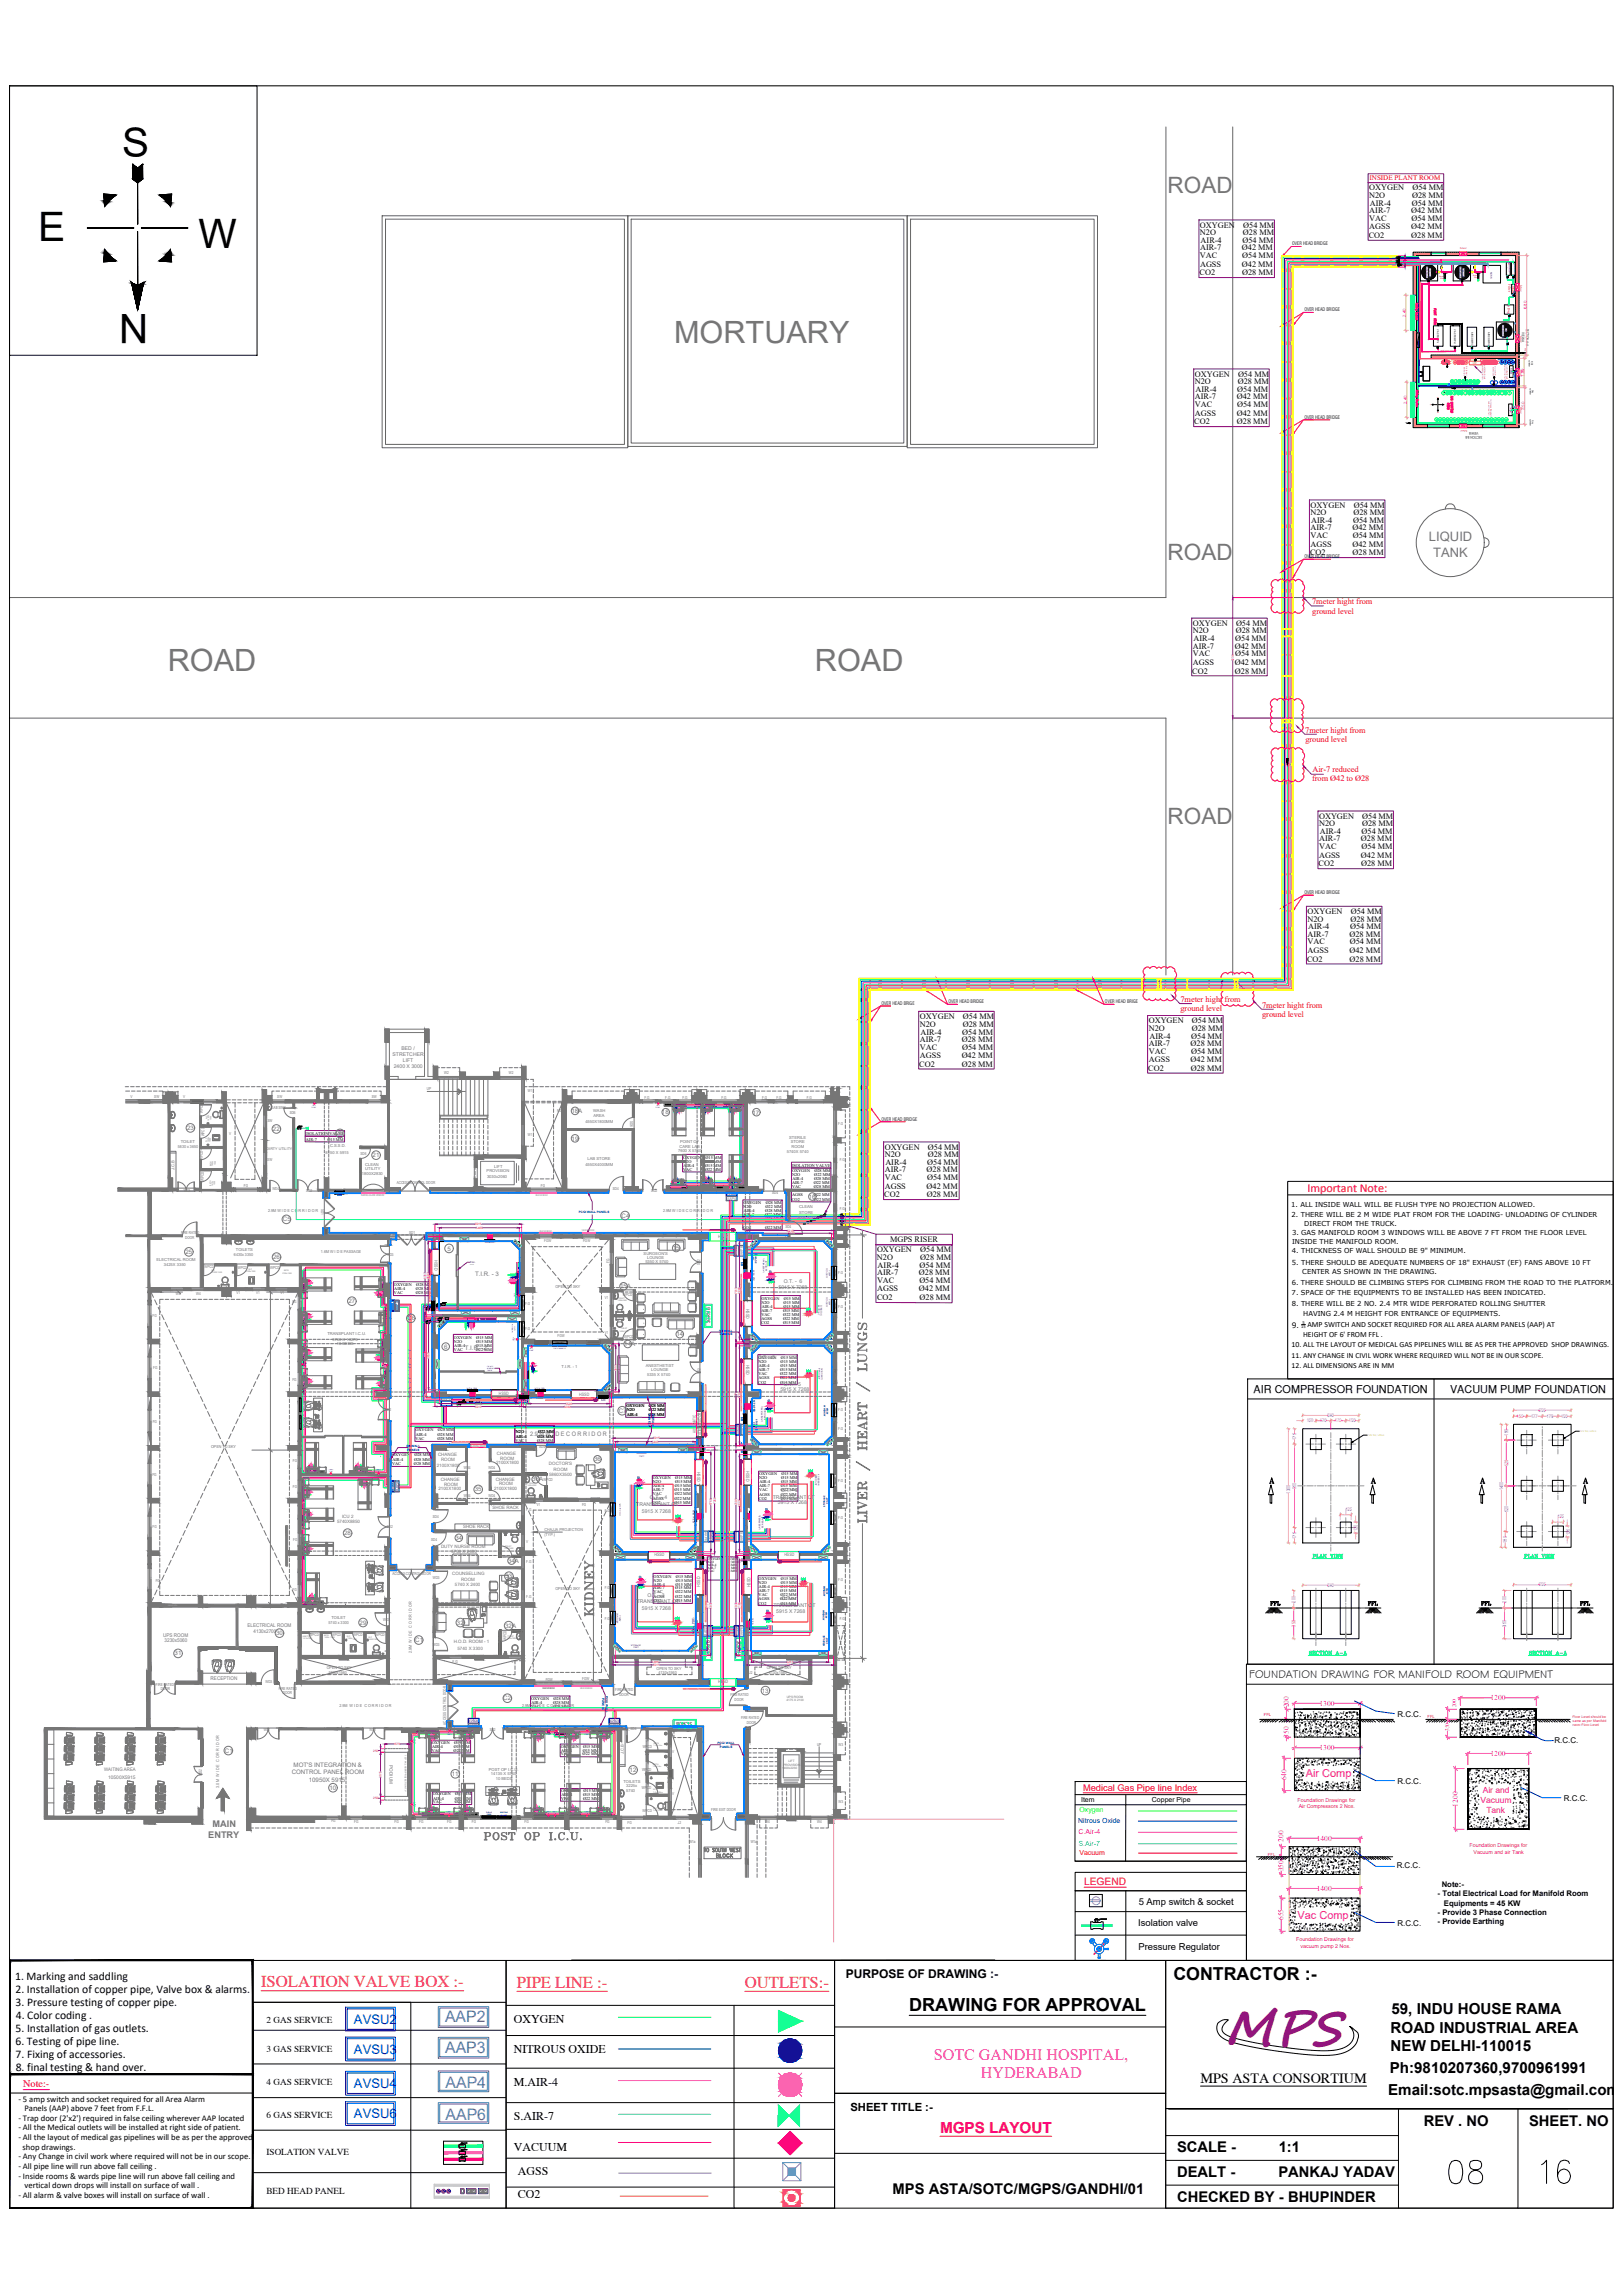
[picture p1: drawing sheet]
<svg xmlns="http://www.w3.org/2000/svg" width="841mm" height="1189mm" viewBox="0 0 841 1189" stroke-linecap="round" stroke-linejoin="round" font-family="sans-serif">
<defs><g id="words">
<text font-size="25.2" fill="#991b1e" x="635" y="1060">MPS</text>
<g font-size="21">
<text x="63" y="81">S</text>
<text x="20" y="125">E</text>
<text x="103" y="129">W</text>
<text x="77" y="163" transform="rotate(-180 77 163)">N</text>
</g>
<g font-size="17.6">
<text x="750" y="1133">08</text>
<text x="798" y="1133">16</text>
</g>
<g font-size="15.9" fill="#767676">
<text x="349" y="178">MORTUARY</text>
<text x="87" y="348">ROAD</text>
<text x="422" y="348">ROAD</text>
</g>
<g font-size="11.7" fill="#767676">
<text x="605" y="100">ROAD</text>
<text x="605" y="290">ROAD</text>
<text x="605" y="427">ROAD</text>
</g>
<text font-size="11.5" fill="#767676" x="452" y="791" transform="rotate(-90 452 791)">LIVER / HEART / LUNGS</text>
<text font-size="9.4" x="471" y="1042">DRAWING FOR APPROVAL</text>
<text font-size="9.2" x="608" y="1026">CONTRACTOR :-</text>
<g font-size="8.6" fill="#dd3700">
<text x="135" y="1030">ISOLATION VALVE BOX :-</text>
<text x="268" y="1030">PIPE LINE :-</text>
<text x="386" y="1030">OUTLETS:-</text>
</g>
<text font-size="8.4" fill="#767676" x="309" y="839" transform="rotate(-90 309 839)">KIDNEY</text>
<g font-size="8.3" fill="#f0f">
<text x="484" y="1067">SOTC GANDHI HOSPITAL,</text>
<text x="508" y="1077">HYDERABAD</text>
</g>
<g font-size="8.2" fill="#5e67af">
<text x="231" y="1048">AAP2</text>
<text x="231" y="1064">AAP3</text>
<text x="231" y="1082">AAP4</text>
<text x="231" y="1099">AAP6</text>
</g>
<text font-size="7.9" fill="#f00" x="487" y="1105">MGPS LAYOUT</text>
<g font-size="7.8">
<text x="721" y="1044">59, INDU HOUSE RAMA</text>
<text x="721" y="1053">ROAD INDUSTRIAL AREA</text>
<text x="721" y="1063">NEW DELHI-110015</text>
<text x="720" y="1074">Ph:9810207360,9700961991</text>
<text x="719" y="1086">Email:sotc.mpsasta@gmail.com</text>
</g>
<g font-size="7.6">
<text x="738" y="1102">REV . NO</text>
<text x="792" y="1102">SHEET. NO</text>
<text x="610" y="1115">SCALE -</text>
<text x="663" y="1115">1:1</text>
<text x="610" y="1128">DEALT -</text>
<text x="662" y="1128">PANKAJ YADAV</text>
<text x="463" y="1137">MPS ASTA/SOTC/MGPS/GANDHI/01</text>
<text x="610" y="1141">CHECKED BY - BHUPINDER</text>
</g>
<text font-size="7.3" x="622" y="1079">MPS ASTA CONSORTIUM</text>
<text font-size="7.1" fill="#767676" x="250" y="955">POST OP I.C.U.</text>
<g font-size="6.8" fill="#00f">
<text x="183" y="1049">AVSU2</text>
<text x="183" y="1064">AVSU3</text>
<text x="183" y="1082">AVSU4</text>
<text x="183" y="1098">AVSU6</text>
</g>
<g font-size="6.7" fill="#767676">
<text x="740" y="280">LIQUID</text>
<text x="743" y="288">TANK</text>
</g>
<text font-size="6.2" fill="#f00" x="677" y="618">Important Note:</text>
<g font-size="6.2">
<text x="438" y="1025">PURPOSE OF DRAWING :-</text>
<text x="266" y="1048">OXYGEN</text>
<text x="266" y="1064">NITROUS OXIDE</text>
<text x="266" y="1081">M.AIR-4</text>
<text x="266" y="1099">S.AIR-7</text>
<text x="266" y="1115">VACUUM</text>
<text x="268" y="1127">AGSS</text>
<text x="268" y="1139">CO2</text>
</g>
<g font-size="6">
<text x="8" y="1026">1. Marking and saddling</text>
<text x="8" y="1033">2. Installation of copper pipe, Valve box &amp; alarms.</text>
<text x="8" y="1039">3. Pressure testing of copper pipe.</text>
<text x="8" y="1046">4. Color coding .</text>
<text x="8" y="1053">5. Installation of gas outlets.</text>
<text x="8" y="1060">6. Testing of pipe line.</text>
<text x="8" y="1066">7. Fixing of accessories.</text>
<text x="8" y="1073">8. final testing &amp; hand over.</text>
</g>
<text font-size="5.9" x="647" y="870">FOUNDATION DRAWING FOR MANIFOLD ROOM EQUIPMENT</text>
<text font-size="5.8" x="441" y="1094">SHEET TITLE :-</text>
<g font-size="5.7" fill="#dd00a5">
<text x="677" y="921">Air Comp</text>
<text x="672" y="995">Vac Comp</text>
</g>
<g font-size="5.6">
<text x="650" y="722">AIR COMPRESSOR FOUNDATION</text>
<text x="751" y="722">VACUUM PUMP FOUNDATION</text>
</g>
<g font-size="5.3" fill="#f00">
<text x="562" y="977">LEGEND</text>
<text x="12" y="1082">Note:-</text>
</g>
<text font-size="4.9" fill="#767676" x="370" y="964">BLOCK</text>
<g font-size="4.9">
<text x="590" y="987">5 Amp switch &amp; socket</text>
<text x="590" y="998">Isolation valve</text>
<text x="590" y="1010">Pressure Regulator</text>
</g>
<text font-size="4.8" fill="#f00" x="561" y="928">Medical Gas Pipe line Index</text>
<g font-size="4.8" fill="#767676">
<text x="110" y="947">MAIN</text>
<text x="108" y="953">ENTRY</text>
</g>
<g font-size="4.8">
<text x="138" y="1048">2 GAS SERVICE</text>
<text x="138" y="1064">3 GAS SERVICE</text>
<text x="138" y="1080">4 GAS SERVICE</text>
<text x="138" y="1098">6 GAS SERVICE</text>
<text x="138" y="1117">ISOLATION VALVE</text>
<text x="138" y="1137">BED HEAD PANEL</text>
</g>
<g font-size="4.5">
<text x="10" y="1089">- 5 amp switch and socket required for all Area Alarm</text>
<text x="13" y="1094">Panels (AAP) above 7 feet from F.F.L.</text>
<text x="10" y="1099">- Trap door (2'x2') required in false ceiling wherever AAP located</text>
<text x="10" y="1104">- All the Medical outlets will be installed at right side of patient.</text>
<text x="10" y="1109">- All the layout of medical gas pipelines will be as per the approved</text>
<text x="12" y="1114">shop drawings.</text>
<text x="10" y="1119">- Any Change in civil work where required will not be in our scope.</text>
<text x="10" y="1124">- All pipe line will run above fall ceiling .</text>
<text x="10" y="1129">- Inside rooms &amp; wards pipe line will run above fall ceiling and</text>
<text x="10" y="1139">- All alarm &amp; valve boxes will install on surface of wall .</text>
<text x="13" y="1134">vertical down drops will install on surface of wall .</text>
</g>
<g font-size="4.4" fill="#dd00a5">
<text x="768" y="929">Air and</text>
<text x="767" y="935">Vacuum</text>
<text x="770" y="940">Tank</text>
</g>
<g font-size="4.3">
<text x="710" y="99">OXYGEN</text>
<text x="732" y="99">Ø54 MM</text>
<text x="709" y="103">N2O</text>
<text x="710" y="107">AIR-4</text>
<text x="732" y="107">Ø54 MM</text>
<text x="732" y="103">Ø28 MM</text>
<text x="710" y="110">AIR-7</text>
<text x="731" y="110">Ø42 MM</text>
<text x="622" y="118">OXYGEN</text>
<text x="644" y="118">Ø54 MM</text>
<text x="710" y="114">VAC</text>
<text x="710" y="119">AGSS</text>
<text x="731" y="119">Ø42 MM</text>
<text x="731" y="114">Ø54 MM</text>
<text x="622" y="122">N2O</text>
<text x="622" y="126">AIR-4</text>
<text x="644" y="126">Ø54 MM</text>
<text x="644" y="122">Ø28 MM</text>
<text x="709" y="123">CO2</text>
<text x="731" y="123">Ø28 MM</text>
<text x="622" y="130">AIR-7</text>
<text x="644" y="130">Ø42 MM</text>
<text x="622" y="134">VAC</text>
<text x="644" y="134">Ø54 MM</text>
<text x="622" y="143">CO2</text>
<text x="622" y="138">AGSS</text>
<text x="644" y="138">Ø42 MM</text>
<text x="644" y="143">Ø28 MM</text>
<text x="619" y="195">OXYGEN</text>
<text x="642" y="195">Ø54 MM</text>
<text x="619" y="199">N2O</text>
<text x="619" y="203">AIR-4</text>
<text x="641" y="203">Ø54 MM</text>
<text x="641" y="199">Ø28 MM</text>
<text x="619" y="207">AIR-7</text>
<text x="641" y="207">Ø42 MM</text>
<text x="619" y="211">VAC</text>
<text x="619" y="215">AGSS</text>
<text x="641" y="215">Ø42 MM</text>
<text x="641" y="211">Ø54 MM</text>
<text x="619" y="220">CO2</text>
<text x="641" y="220">Ø28 MM</text>
<text x="679" y="263">OXYGEN</text>
<text x="702" y="263">Ø54 MM</text>
<text x="679" y="267">N2O</text>
<text x="701" y="267">Ø28 MM</text>
<text x="679" y="275">AIR-7</text>
<text x="679" y="271">AIR-4</text>
<text x="701" y="275">Ø42 MM</text>
<text x="701" y="271">Ø54 MM</text>
<text x="679" y="279">VAC</text>
<text x="701" y="279">Ø54 MM</text>
<text x="679" y="288">CO2</text>
<text x="679" y="283">AGSS</text>
<text x="701" y="283">Ø42 MM</text>
<text x="701" y="288">Ø28 MM</text>
<text x="618" y="328">N2O</text>
<text x="618" y="324">OXYGEN</text>
<text x="640" y="328">Ø28 MM</text>
<text x="640" y="324">Ø54 MM</text>
<text x="618" y="332">AIR-4</text>
<text x="640" y="332">Ø54 MM</text>
<text x="618" y="340">VAC</text>
<text x="618" y="336">AIR-7</text>
<text x="640" y="336">Ø42 MM</text>
<text x="640" y="340">Ø54 MM</text>
<text x="618" y="345">AGSS</text>
<text x="640" y="345">Ø42 MM</text>
<text x="618" y="349">CO2</text>
<text x="640" y="349">Ø28 MM</text>
<text x="684" y="424">OXYGEN</text>
<text x="706" y="424">Ø54 MM</text>
<text x="684" y="428">N2O</text>
<text x="706" y="428">Ø28 MM</text>
<text x="684" y="436">AIR-7</text>
<text x="684" y="432">AIR-4</text>
<text x="705" y="436">Ø28 MM</text>
<text x="706" y="432">Ø54 MM</text>
<text x="684" y="440">VAC</text>
<text x="705" y="440">Ø54 MM</text>
<text x="683" y="449">CO2</text>
<text x="684" y="445">AGSS</text>
<text x="705" y="445">Ø42 MM</text>
<text x="705" y="449">Ø28 MM</text>
<text x="678" y="474">OXYGEN</text>
<text x="700" y="474">Ø54 MM</text>
<text x="678" y="478">N2O</text>
<text x="700" y="478">Ø28 MM</text>
<text x="678" y="485">AIR-7</text>
<text x="678" y="482">AIR-4</text>
<text x="699" y="485">Ø28 MM</text>
<text x="700" y="482">Ø54 MM</text>
<text x="678" y="489">VAC</text>
<text x="699" y="489">Ø54 MM</text>
<text x="678" y="494">AGSS</text>
<text x="699" y="494">Ø42 MM</text>
<text x="677" y="498">CO2</text>
<text x="699" y="498">Ø28 MM</text>
<text x="477" y="532">N2O</text>
<text x="477" y="528">OXYGEN</text>
<text x="499" y="532">Ø28 MM</text>
<text x="499" y="528">Ø54 MM</text>
<text x="595" y="530">OXYGEN</text>
<text x="618" y="530">Ø54 MM</text>
<text x="477" y="540">AIR-7</text>
<text x="477" y="536">AIR-4</text>
<text x="498" y="540">Ø28 MM</text>
<text x="499" y="536">Ø54 MM</text>
<text x="595" y="534">N2O</text>
<text x="596" y="538">AIR-4</text>
<text x="617" y="538">Ø54 MM</text>
<text x="618" y="534">Ø28 MM</text>
<text x="477" y="544">VAC</text>
<text x="499" y="544">Ø54 MM</text>
<text x="595" y="542">AIR-7</text>
<text x="617" y="542">Ø28 MM</text>
<text x="477" y="548">AGSS</text>
<text x="498" y="548">Ø42 MM</text>
<text x="595" y="546">VAC</text>
<text x="595" y="550">AGSS</text>
<text x="617" y="550">Ø42 MM</text>
<text x="617" y="546">Ø54 MM</text>
<text x="476" y="553">CO2</text>
<text x="498" y="553">Ø28 MM</text>
<text x="595" y="555">CO2</text>
<text x="617" y="555">Ø28 MM</text>
<text x="458" y="600">N2O</text>
<text x="458" y="596">OXYGEN</text>
<text x="481" y="600">Ø28 MM</text>
<text x="481" y="596">Ø54 MM</text>
<text x="459" y="604">AIR-4</text>
<text x="480" y="604">Ø54 MM</text>
<text x="458" y="612">VAC</text>
<text x="458" y="608">AIR-7</text>
<text x="480" y="608">Ø28 MM</text>
<text x="480" y="612">Ø54 MM</text>
<text x="458" y="616">AGSS</text>
<text x="480" y="616">Ø42 MM</text>
<text x="458" y="621">CO2</text>
<text x="480" y="621">Ø28 MM</text>
<text x="461" y="644">MGPS RISER</text>
<text x="454" y="653">N2O</text>
<text x="454" y="649">OXYGEN</text>
<text x="477" y="653">Ø28 MM</text>
<text x="477" y="649">Ø54 MM</text>
<text x="455" y="657">AIR-4</text>
<text x="476" y="657">Ø54 MM</text>
<text x="454" y="665">VAC</text>
<text x="454" y="661">AIR-7</text>
<text x="476" y="661">Ø28 MM</text>
<text x="476" y="665">Ø54 MM</text>
<text x="454" y="669">AGSS</text>
<text x="476" y="669">Ø42 MM</text>
<text x="454" y="674">CO2</text>
<text x="477" y="674">Ø28 MM</text>
</g>
<g font-size="4.3" fill="#f00">
<text x="680" y="313">7meter hight from</text>
<text x="680" y="318">ground level</text>
<text x="676" y="380">7meter hight from</text>
<text x="676" y="385">ground level</text>
<text x="680" y="400">Air-7 reduced</text>
<text x="680" y="405">from Ø42 to Ø28</text>
<text x="612" y="519">7meter hight from</text>
<text x="612" y="524">ground level</text>
<text x="654" y="522">7meter hight from</text>
<text x="654" y="527">ground level</text>
</g>
<g font-size="4.1">
<text x="677" y="688">AMP SWITCH AND SOCKET REQUIRED FOR ALL AREA ALARM PANELS (AAP) AT</text>
<text x="675" y="693">HEIGHT OF 6' FROM FFL .</text>
<text x="669" y="698">10. ALL THE LAYOUT OF MEDICAL GAS PIPELINES WILL BE AS PER THE APPROVED SHOP DRAWINGS.</text>
<text x="724" y="890">R.C.C.</text>
<text x="806" y="903">R.C.C.</text>
<text x="724" y="925">R.C.C.</text>
<text x="810" y="933">R.C.C.</text>
<text x="724" y="968">R.C.C.</text>
<text x="724" y="998">R.C.C.</text>
</g>
<g font-size="4">
<text x="669" y="704">11. ANY CHANGE IN CIVIL WORK WHERE REQUIRED WILL NOT BE IN OUR SCOPE.</text>
<text x="669" y="709">12. ALL DIMENSIONS ARE IN MM</text>
<text x="747" y="978">Note:-</text>
<text x="745" y="983">- Total Electrical Load for Manifold Room</text>
<text x="748" y="988">Equipments = 45 KW</text>
<text x="745" y="992">- Provide 3 Phase Connection</text>
<text x="745" y="997">- Provide Earthing</text>
</g>
<text font-size="3.9" x="669" y="688">9.</text>
<g font-size="3.9" fill="#f0f">
<text x="772" y="881">1200</text>
<text x="668" y="885" transform="rotate(-90 668 885)">200</text>
<text x="684" y="884">1300</text>
<text x="668" y="901" transform="rotate(-90 668 901)">350</text>
<text x="684" y="907">1300</text>
<text x="772" y="910">1200</text>
<text x="667" y="923" transform="rotate(-90 667 923)">640</text>
<text x="755" y="936" transform="rotate(-90 755 936)">1200</text>
<text x="682" y="954">1400</text>
<text x="665" y="955" transform="rotate(-90 665 955)">200</text>
<text x="665" y="970" transform="rotate(-90 665 970)">350</text>
<text x="682" y="980">1400</text>
<text x="665" y="995" transform="rotate(-90 665 995)">655</text>
</g>
<text font-size="3.7" fill="#f00" x="710" y="94">INSIDE PLANT ROOM</text>
<g font-size="3.6">
<text x="560" y="934">Item</text>
<text x="597" y="934">Copper Pipe</text>
</g>
<text font-size="3.6" fill="#0f0" x="559" y="939">Oxygen</text>
<text font-size="3.6" fill="#00f" x="559" y="945">Nitrous Oxide</text>
<text font-size="3.6" fill="#f0f" x="559" y="951">C.Air-4</text>
<text font-size="3.6" fill="#0ff" x="559" y="957">S.Air-7</text>
<text font-size="3.6" fill="#f00" x="559" y="961">Vacuum</text>
<g font-size="3.5">
<text x="669" y="626">1. ALL INSIDE WALL WILL BE FLUSH TYPE NO PROJECTION ALLOWED.</text>
<text x="669" y="631">2. THERE WILL BE 2 M WIDE PLAT FROM FOR THE LOADING- UNLOADING OF CYLINDER</text>
<text x="676" y="635">DIRECT FROM THE TRUCK.</text>
<text x="670" y="640">3. GAS MANIFOLD ROOM 3 WINDOWS WILL BE ABOVE 7 FT FROM THE FLOOR LEVEL</text>
<text x="670" y="645">INSIDE THE MANIFOLD ROOM.</text>
<text x="669" y="649">4. THICKNESS OF WALL SHOULD BE 9&quot; MINIMUM.</text>
<text x="669" y="656">5. THERE SHOULD BE ADEQUATE NUMBERS OF 18&quot; EXHAUST (EF) FANS ABOVE 10 FT</text>
<text x="669" y="666">6. THERE SHOULD BE CLIMBING STEPS FOR CLIMBING FROM THE ROAD TO THE PLATFORM.</text>
<text x="675" y="660">CENTER AS SHOWN IN THE DRAWING.</text>
<text x="669" y="671">7. SPACE OF THE EQUIPMENTS TO BE INSTALLED HAS BEEN INDICATED.</text>
<text x="669" y="677">8. THERE WILL BE 2 NO. 2.4 MTR WIDE PERFORATED ROLLING SHUTTER</text>
<text x="675" y="682">HAVING 2.4 M HEIGHT FOR ENTRANCE OF EQUIPMENTS.</text>
</g>
<g font-size="3.2" fill="#767676">
<text x="296" y="577">18A</text>
<text x="343" y="578">18</text>
<text x="390" y="578">17</text>
<text x="97" y="586">23</text>
<text x="141" y="586">22</text>
<text x="174" y="588">20</text>
<text x="296" y="591">19</text>
<text x="193" y="600">21</text>
<text x="419" y="621">16</text>
<text x="147" y="633">C5</text>
<text x="322" y="631">C4</text>
<text x="349" y="648">15</text>
<text x="96" y="650">25</text>
<text x="142" y="653">26</text>
<text x="232" y="648">5</text>
<text x="246" y="661">T.I.R. - 3</text>
<text x="321" y="668">15A</text>
<text x="181" y="675">27</text>
<text x="211" y="684">C6</text>
<text x="350" y="692">14</text>
<text x="230" y="699">6</text>
<text x="241" y="699">T.I.R. -2</text>
<text x="323" y="698">14A</text>
<text x="321" y="732">C7</text>
<text x="275" y="744">2.9 M W I D E C O R R I D O R</text>
<text x="308" y="757">36</text>
<text x="276" y="768">36A</text>
<text x="246" y="773">35</text>
<text x="178" y="796">28</text>
<text x="236" y="798">34</text>
<text x="263" y="810">34A</text>
<text x="262" y="818">33</text>
<text x="186" y="842">29</text>
<text x="237" y="842">32</text>
<text x="262" y="844">32A</text>
<text x="143" y="847">30</text>
<text x="215" y="851">C1</text>
<text x="90" y="858">31</text>
<text x="261" y="881">C2</text>
<text x="395" y="877">13</text>
<text x="117" y="908">C1</text>
<text x="152" y="916">MOT'S INTEGRATION &amp;</text>
<text x="151" y="920">CONTROL PANEL ROOM</text>
<text x="160" y="923">10950X 5915</text>
<text x="234" y="920">11</text>
<text x="326" y="918">12</text>
<text x="171" y="928">10</text>
</g>
<g font-size="2.9" fill="#f0f">
<text x="755" y="885" transform="rotate(-90 755 885)">200</text>
<text x="751" y="897" transform="rotate(-90 751 897)">350</text>
</g>
<g font-size="2.7" fill="#dd00a5">
<text x="672" y="934">Foundation Drawings for</text>
<text x="673" y="937">Air Compressors 2 Nos.</text>
<text x="762" y="957">Foundation Drawings for</text>
<text x="764" y="961">Vacuum and air Tank</text>
<text x="672" y="1006">Foundation Drawings for</text>
<text x="674" y="1009">vacuum pump 2 Nos.</text>
</g>
<g font-size="2.6" fill="#767676">
<text x="208" y="544">BED /</text>
<text x="203" y="547">STRETCHER</text>
<text x="209" y="551">LIFT</text>
<text x="204" y="554">2400 X 3000</text>
<text x="406" y="665">O.T. - 6</text>
<text x="403" y="668">5915 X 7268</text>
<text x="393" y="704">O.T. - 5</text>
<text x="406" y="718">O.T. - 5</text>
<text x="404" y="721">5915 X 7268</text>
<text x="405" y="773">O.T. - 2</text>
<text x="337" y="777">O.T. - 4</text>
<text x="400" y="777">TRANSPLANT OT</text>
<text x="403" y="780">5915 X 7268</text>
<text x="330" y="780">TRANSPLANT OT</text>
<text x="333" y="784">5915 X 7268</text>
<text x="336" y="828">O.T. - 3</text>
<text x="330" y="831">TRANSPLANT OT</text>
<text x="401" y="833">TRANSPLANT OT</text>
<text x="405" y="829">O.T. - 1</text>
<text x="333" y="834">5915 X 7268</text>
<text x="402" y="836">5915 X 7268</text>
<text x="128" y="843">ELECTRICAL ROOM</text>
<text x="85" y="849">UPS ROOM</text>
<text x="85" y="851">3230x5060</text>
<text x="131" y="846">4130x2700</text>
<text x="109" y="871">RECEPTION</text>
</g>
<g font-size="2.6">
<text x="368" y="686" transform="rotate(-90 368 686)">SCRUB</text>
<text x="382" y="850" transform="rotate(90 382 850)">SCRUB</text>
<text x="368" y="858" transform="rotate(-90 368 858)">SCRUB</text>
<text x="359" y="892" transform="rotate(-180 359 892)">SCRUB</text>
</g>
<g font-size="2.5">
<text x="670" y="127">OVER HEAD BRIDGE</text>
<text x="676" y="161">OVER HEAD BRIDGE</text>
<text x="676" y="217">OVER HEAD BRIDGE</text>
<text x="676" y="289">OVER HEAD BRIDGE</text>
<text x="676" y="463">OVER HEAD BRIDGE</text>
<text x="457" y="521">OVER HEAD BRIGE</text>
<text x="492" y="520">OVER HEAD BRIDGE</text>
<text x="573" y="520">OVER HEAD BRIGE</text>
<text x="457" y="581">OVER HEAD BRIDGE</text>
</g>
<g font-size="2.5" fill="#bf00ff">
<text x="797" y="732">655</text>
<text x="677" y="737">150</text>
<text x="684" y="737">170</text>
<text x="688" y="734">640</text>
<text x="699" y="737">150</text>
<text x="793" y="735">177</text>
<text x="801" y="735">178</text>
<text x="809" y="735">150</text>
<text x="672" y="746" transform="rotate(-90 672 746)">175</text>
<text x="782" y="744" transform="rotate(-90 782 744)">180</text>
<text x="672" y="772" transform="rotate(-90 672 772)">950</text>
<text x="779" y="772" transform="rotate(-90 779 772)">1400</text>
<text x="669" y="774" transform="rotate(-90 669 774)">1300</text>
<text x="697" y="783">125</text>
<text x="781" y="784" transform="rotate(-90 781 784)">520</text>
<text x="807" y="787">125</text>
<text x="672" y="797" transform="rotate(-90 672 797)">175</text>
<text x="703" y="793" transform="rotate(-90 703 793)">125</text>
<text x="814" y="796" transform="rotate(-90 814 796)">125</text>
<text x="781" y="800" transform="rotate(-90 781 800)">180</text>
<text x="688" y="822">640</text>
<text x="797" y="822">655</text>
<text x="671" y="831" transform="rotate(-90 671 831)">200</text>
<text x="781" y="831" transform="rotate(-90 781 831)">200</text>
<text x="781" y="843" transform="rotate(-90 781 843)">350</text>
</g>
<g font-size="2.5" fill="#f0f">
<text x="692" y="737">170</text>
<text x="786" y="735">150</text>
<text x="781" y="760" transform="rotate(-90 781 760)">520</text>
<text x="671" y="843" transform="rotate(-90 671 843)">350</text>
</g>
<g font-size="2.5" fill="#767676">
<text x="54" y="918">WAITING AREA</text>
<text x="56" y="922">10500X5915</text>
</g>
<g font-size="2.4">
<text x="674" y="688">15</text>
<text x="675" y="686">5</text>
</g>
<text font-size="2.4" fill="#767676" x="202" y="915" transform="rotate(90 202 915)">PODIUM</text>
<g font-size="2.3" fill="#767676">
<text x="372" y="642">HSSD</text>
<text x="225" y="653" transform="rotate(90 225 653)">HSSD</text>
<text x="387" y="678" transform="rotate(90 387 678)">HSSD</text>
<text x="387" y="707" transform="rotate(90 387 707)">HSSD</text>
<text x="258" y="723">HSSD</text>
<text x="300" y="723">HSSD</text>
<text x="227" y="755">CHANGE</text>
<text x="257" y="754">CHANGE</text>
<text x="226" y="760">2100X1800</text>
<text x="229" y="757">ROOM</text>
<text x="257" y="759">2100X1800</text>
<text x="259" y="757">ROOM</text>
<text x="284" y="759">DOCTOR'S</text>
<text x="228" y="768">CHANGE</text>
<text x="257" y="767">CHANGE</text>
<text x="285" y="765">5860X3500</text>
<text x="287" y="762">ROOM</text>
<text x="361" y="763" transform="rotate(90 361 763)">HSSD</text>
<text x="387" y="763" transform="rotate(90 387 763)">HSSD</text>
<text x="227" y="772">2100X1800</text>
<text x="230" y="770">ROOM</text>
<text x="256" y="772">2100X1800</text>
<text x="259" y="770">ROOM</text>
<text x="255" y="782">SHOE RACK</text>
<text x="175" y="789">5740X8850</text>
<text x="177" y="787">ICU 2</text>
<text x="240" y="792">SHOE RACK</text>
<text x="229" y="802">DUTY NURSE ROOM</text>
<text x="234" y="805">5730 X 2400</text>
<text x="339" y="807">HSSD</text>
<text x="406" y="806">HSSD</text>
<text x="234" y="816">COUNSELLING</text>
<text x="236" y="822">5740 X 2400</text>
<text x="239" y="819">ROOM</text>
<text x="363" y="822" transform="rotate(-90 363 822)">HSSD</text>
<text x="389" y="823" transform="rotate(-90 389 823)">HSSD</text>
<text x="235" y="851">H.O.D. ROOM - 1</text>
<text x="237" y="855">5740 X 3300</text>
<text x="372" y="872">HSSD</text>
</g>
<g font-size="2.2" fill="#f0f">
<text x="791" y="160" transform="rotate(-90 791 160)">6.80</text>
<text x="728" y="164" transform="rotate(-90 728 164)">2.40</text>
<text x="790" y="195" transform="rotate(-90 790 195)">1.89</text>
<text x="729" y="209" transform="rotate(-90 729 209)">2.40</text>
<text x="790" y="213" transform="rotate(-90 790 213)">2.50</text>
</g>
<g font-size="2.2">
<text x="158" y="588">ISOLATION VALVE</text>
<text x="159" y="591">AIR-7</text>
<text x="170" y="591">Ø15 MM</text>
<text x="354" y="603">N2O</text>
<text x="354" y="600">OXYGEN</text>
<text x="354" y="605">AIR-4</text>
<text x="365" y="605">Ø15 MM</text>
<text x="366" y="603">Ø15 MM</text>
<text x="366" y="600">Ø15 MM</text>
<text x="410" y="605">ISOLATION VALVE</text>
<text x="354" y="607">VAC</text>
<text x="365" y="607">Ø22 MM</text>
<text x="410" y="609">N2O</text>
<text x="410" y="607">OXYGEN</text>
<text x="411" y="611">AIR-4</text>
<text x="422" y="611">Ø28 MM</text>
<text x="422" y="609">Ø22 MM</text>
<text x="422" y="607">Ø28 MM</text>
<text x="410" y="616">VAC</text>
<text x="410" y="613">AIR-7</text>
<text x="422" y="613">Ø22 MM</text>
<text x="422" y="616">Ø28 MM</text>
<text x="385" y="624">OXYGEN</text>
<text x="397" y="624">Ø28 MM</text>
<text x="410" y="622">CO2</text>
<text x="410" y="620">AGSS</text>
<text x="422" y="620">Ø22 MM</text>
<text x="422" y="622">Ø22 MM</text>
<text x="385" y="626">N2O</text>
<text x="385" y="628">AIR-4</text>
<text x="397" y="628">Ø28 MM</text>
<text x="397" y="626">Ø22 MM</text>
<text x="385" y="632">VAC</text>
<text x="385" y="634">AGSS</text>
<text x="385" y="630">AIR-7</text>
<text x="396" y="634">Ø22 MM</text>
<text x="396" y="630">Ø22 MM</text>
<text x="397" y="632">Ø28 MM</text>
<text x="385" y="637">CO2</text>
<text x="396" y="637">Ø22 MM</text>
<text x="204" y="666">OXYGEN</text>
<text x="204" y="671">VAC</text>
<text x="204" y="668">AIR-4</text>
<text x="215" y="671">Ø28 MM</text>
<text x="216" y="668">Ø28 MM</text>
<text x="216" y="666">Ø28 MM</text>
<text x="395" y="676">N2O</text>
<text x="395" y="674">OXYGEN</text>
<text x="395" y="678">AIR-4</text>
<text x="406" y="678">Ø15 MM</text>
<text x="406" y="676">Ø15 MM</text>
<text x="406" y="674">Ø15 MM</text>
<text x="395" y="682">VAC</text>
<text x="395" y="680">AIR-7</text>
<text x="406" y="680">Ø15 MM</text>
<text x="406" y="682">Ø22 MM</text>
<text x="394" y="686">CO2</text>
<text x="395" y="684">AGSS</text>
<text x="406" y="684">Ø22 MM</text>
<text x="406" y="686">Ø15 MM</text>
<text x="235" y="696">N2O</text>
<text x="235" y="694">OXYGEN</text>
<text x="247" y="696">Ø15 MM</text>
<text x="247" y="694">Ø15 MM</text>
<text x="235" y="700">VAC</text>
<text x="235" y="698">AIR-4</text>
<text x="247" y="700">Ø22 MM</text>
<text x="247" y="698">Ø15 MM</text>
<text x="393" y="706">N2O</text>
<text x="393" y="704">OXYGEN</text>
<text x="405" y="706">Ø15 MM</text>
<text x="405" y="704">Ø15 MM</text>
<text x="393" y="712">VAC</text>
<text x="393" y="710">AIR-7</text>
<text x="393" y="708">AIR-4</text>
<text x="404" y="710">Ø15 MM</text>
<text x="404" y="712">Ø22 MM</text>
<text x="404" y="708">Ø15 MM</text>
<text x="393" y="717">CO2</text>
<text x="393" y="715">AGSS</text>
<text x="404" y="715">Ø22 MM</text>
<text x="404" y="717">Ø15 MM</text>
<text x="325" y="729">OXYGEN</text>
<text x="325" y="731">N2O</text>
<text x="336" y="729">Ø28 MM</text>
<text x="336" y="731">Ø22 MM</text>
<text x="325" y="734">AIR-4</text>
<text x="336" y="734">Ø28 MM</text>
<text x="215" y="742">OXYGEN</text>
<text x="227" y="742">Ø28 MM</text>
<text x="267" y="743">N2O</text>
<text x="279" y="743">Ø22 MM</text>
<text x="215" y="746">VAC</text>
<text x="215" y="744">AIR-4</text>
<text x="227" y="746">Ø28 MM</text>
<text x="227" y="744">Ø28 MM</text>
<text x="267" y="747">VAC</text>
<text x="267" y="745">AIR-4</text>
<text x="278" y="747">Ø28 MM</text>
<text x="278" y="745">Ø28 MM</text>
<text x="203" y="755">OXYGEN</text>
<text x="215" y="755">Ø28 MM</text>
<text x="203" y="759">VAC</text>
<text x="203" y="757">AIR-4</text>
<text x="215" y="759">Ø28 MM</text>
<text x="215" y="757">Ø28 MM</text>
<text x="338" y="767">OXYGEN</text>
<text x="350" y="767">Ø15 MM</text>
<text x="393" y="767">N2O</text>
<text x="393" y="765">OXYGEN</text>
<text x="405" y="767">Ø15 MM</text>
<text x="405" y="765">Ø15 MM</text>
<text x="338" y="769">N2O</text>
<text x="338" y="773">AIR-7</text>
<text x="338" y="771">AIR-4</text>
<text x="350" y="773">Ø15 MM</text>
<text x="350" y="771">Ø15 MM</text>
<text x="350" y="769">Ø15 MM</text>
<text x="393" y="773">VAC</text>
<text x="393" y="771">AIR-7</text>
<text x="394" y="769">AIR-4</text>
<text x="405" y="771">Ø15 MM</text>
<text x="405" y="773">Ø22 MM</text>
<text x="405" y="769">Ø15 MM</text>
<text x="338" y="779">CO2</text>
<text x="338" y="775">VAC</text>
<text x="338" y="777">AGSS</text>
<text x="350" y="777">Ø22 MM</text>
<text x="350" y="779">Ø15 MM</text>
<text x="350" y="775">Ø22 MM</text>
<text x="393" y="777">CO2</text>
<text x="393" y="775">AGSS</text>
<text x="405" y="775">Ø22 MM</text>
<text x="405" y="777">Ø15 MM</text>
<text x="339" y="820">N2O</text>
<text x="339" y="818">OXYGEN</text>
<text x="339" y="822">AIR-4</text>
<text x="350" y="822">Ø15 MM</text>
<text x="350" y="820">Ø15 MM</text>
<text x="350" y="818">Ø15 MM</text>
<text x="393" y="821">N2O</text>
<text x="393" y="819">OXYGEN</text>
<text x="405" y="821">Ø15 MM</text>
<text x="405" y="819">Ø15 MM</text>
<text x="339" y="826">VAC</text>
<text x="339" y="824">AIR-7</text>
<text x="350" y="824">Ø15 MM</text>
<text x="350" y="826">Ø22 MM</text>
<text x="393" y="827">VAC</text>
<text x="393" y="825">AIR-7</text>
<text x="393" y="823">AIR-4</text>
<text x="404" y="825">Ø15 MM</text>
<text x="404" y="827">Ø22 MM</text>
<text x="405" y="823">Ø15 MM</text>
<text x="339" y="830">CO2</text>
<text x="339" y="828">AGSS</text>
<text x="350" y="828">Ø22 MM</text>
<text x="350" y="830">Ø15 MM</text>
<text x="393" y="832">CO2</text>
<text x="393" y="829">AGSS</text>
<text x="404" y="829">Ø22 MM</text>
<text x="404" y="832">Ø15 MM</text>
<text x="275" y="881">OXYGEN</text>
<text x="287" y="881">Ø28 MM</text>
<text x="275" y="885">VAC</text>
<text x="275" y="883">AIR-4</text>
<text x="287" y="885">Ø28 MM</text>
<text x="287" y="883">Ø28 MM</text>
<text x="224" y="904">OXYGEN</text>
<text x="224" y="906">AIR-4</text>
<text x="235" y="906">Ø15 MM</text>
<text x="235" y="904">Ø15 MM</text>
<text x="291" y="906">OXYGEN</text>
<text x="302" y="906">Ø15 MM</text>
<text x="224" y="908">VAC</text>
<text x="235" y="908">Ø22 MM</text>
<text x="291" y="910">VAC</text>
<text x="291" y="908">AIR-4</text>
<text x="302" y="910">Ø22 MM</text>
<text x="302" y="908">Ø15 MM</text>
<text x="291" y="929">OXYGEN</text>
<text x="302" y="929">Ø15 MM</text>
<text x="224" y="930">OXYGEN</text>
<text x="224" y="935">VAC</text>
<text x="224" y="933">AIR-4</text>
<text x="236" y="935">Ø22 MM</text>
<text x="236" y="933">Ø15 MM</text>
<text x="236" y="930">Ø15 MM</text>
<text x="291" y="933">VAC</text>
<text x="291" y="931">AIR-4</text>
<text x="302" y="933">Ø22 MM</text>
<text x="302" y="931">Ø15 MM</text>
</g>
<g font-size="2.2" fill="#dd00a5">
<text x="655" y="889">FFL</text>
<text x="740" y="891">FFL</text>
<text x="657" y="962">FFL</text>
</g>
<g font-size="2.1" fill="#767676">
<text x="230" y="556">W2</text>
<text x="264" y="556">W2</text>
<text x="68" y="569">V</text>
<text x="80" y="569">SW</text>
<text x="95" y="569">V</text>
<text x="144" y="569">SW</text>
<text x="193" y="569">SW</text>
<text x="221" y="565">UP</text>
<text x="274" y="566">W1</text>
<text x="334" y="569">F.G</text>
<text x="345" y="569">F.G</text>
<text x="354" y="569">F.G</text>
<text x="374" y="569">F.G</text>
<text x="395" y="569">F.G</text>
<text x="402" y="569">F.G</text>
<text x="418" y="569">F.G</text>
<text x="141" y="575">LAB SINK</text>
<text x="105" y="577" transform="rotate(-90 105 577)">WPCD</text>
<text x="139" y="582">SW</text>
<text x="150" y="577">SD6</text>
<text x="289" y="576">FG</text>
<text x="307" y="576">WASH</text>
<text x="308" y="579">AREA</text>
<text x="327" y="581" transform="rotate(90 327 581)">SD6</text>
<text x="303" y="582">4550X1800MM</text>
<text x="434" y="583">F.G</text>
<text x="94" y="592">TOILET</text>
<text x="106" y="589" transform="rotate(-90 106 589)">WPCD</text>
<text x="119" y="588">V</text>
<text x="274" y="589">W1</text>
<text x="352" y="592">POINT OF</text>
<text x="409" y="590">STERILE</text>
<text x="410" y="593">STORE</text>
<text x="92" y="595">5830 x 3650</text>
<text x="169" y="598">8150 X 5915</text>
<text x="171" y="594">C.S.S.D.</text>
<text x="187" y="598">SD6</text>
<text x="351" y="597">7600 X 5740</text>
<text x="352" y="595">CARE LAB</text>
<text x="408" y="598">5740X 5740</text>
<text x="410" y="595">ROOM</text>
<text x="105" y="601" transform="rotate(-90 105 601)">WPCD</text>
<text x="139" y="602">SW</text>
<text x="189" y="604">CLEAN</text>
<text x="256" y="605">LIFT</text>
<text x="303" y="604">4550X4000MM</text>
<text x="304" y="601">LAB STORE</text>
<text x="435" y="602">F.G</text>
<text x="91" y="606" transform="rotate(-90 91 606)">J.C.B</text>
<text x="188" y="609">1800X2830</text>
<text x="189" y="607">UTILITY</text>
<text x="252" y="608">PROVISION</text>
<text x="252" y="610">3030x2060</text>
<text x="95" y="618">WD3</text>
<text x="106" y="612" transform="rotate(-90 106 612)">WPCD</text>
<text x="126" y="615">FG</text>
<text x="141" y="616">WD4</text>
<text x="159" y="618">SD2</text>
<text x="206" y="614">ACCESS CONTROL DOOR</text>
<text x="280" y="615">FG</text>
<text x="318" y="617">SD4</text>
<text x="337" y="618">SD2</text>
<text x="400" y="619">SD4</text>
<text x="139" y="628">2.9M W I D E C O R R I D O R</text>
<text x="166" y="627" transform="rotate(90 166 627)">SD1</text>
<text x="344" y="628">2.9M W I D E C O R R I D O R</text>
<text x="414" y="629">STORE</text>
<text x="414" y="626">CLEAN</text>
<text x="435" y="627">F.G</text>
<text x="413" y="632">3000 X 3185</text>
<text x="94" y="640">FIRE RATED</text>
<text x="212" y="640">SD1</text>
<text x="407" y="636">SD4</text>
<text x="96" y="642">DOOR</text>
<text x="282" y="644">FGW</text>
<text x="302" y="644">FGW</text>
<text x="81" y="653">ELECTRICAL ROOM</text>
<text x="121" y="651">6430x 3350</text>
<text x="122" y="648">TOILETS</text>
<text x="166" y="650">1.6M W I D E PASSAGE</text>
<text x="201" y="651">SD3</text>
<text x="334" y="650">SURGEON'S</text>
<text x="335" y="652">LOUNGE</text>
<text x="85" y="656">3425X 3350</text>
<text x="106" y="657">WPCD</text>
<text x="123" y="658">WPCD</text>
<text x="140" y="657">WPCD</text>
<text x="316" y="654" transform="rotate(-90 316 654)">FG</text>
<text x="334" y="655">5350 X 5740</text>
<text x="363" y="656" transform="rotate(-90 363 656)">SD2</text>
<text x="434" y="660">F.G</text>
<text x="91" y="671">W4</text>
<text x="102" y="671">W4</text>
<text x="123" y="671">V1</text>
<text x="133" y="671">V1</text>
<text x="145" y="671">V1</text>
<text x="288" y="668">OPEN TO SKY</text>
<text x="323" y="672">WPCD</text>
<text x="151" y="675">FG</text>
<text x="272" y="677">F.G</text>
<text x="313" y="673">V1</text>
<text x="434" y="678">F.G</text>
<text x="79" y="683">FG</text>
<text x="272" y="689">F.G</text>
<text x="170" y="692">TRANSPLANT I.C.U.</text>
<text x="172" y="695">5740 X 14275</text>
<text x="289" y="693">FGW</text>
<text x="313" y="691">V1</text>
<text x="323" y="694">WPCD</text>
<text x="175" y="697">10 BEDS</text>
<text x="79" y="710">FG</text>
<text x="291" y="709">T.I.R. - 1</text>
<text x="335" y="708">ANESTHETIST</text>
<text x="335" y="713">5335 X 5740</text>
<text x="338" y="711">LOUNGE</text>
<text x="363" y="712" transform="rotate(-90 363 712)">SD2</text>
<text x="151" y="716">FG</text>
<text x="213" y="725" transform="rotate(-90 213 725)">2.9M W I D E C O R R I D O R</text>
<text x="200" y="731">SD2</text>
<text x="434" y="731">F.G</text>
<text x="79" y="738">FG</text>
<text x="361" y="743" transform="rotate(-90 361 743)">AUTOMATIC</text>
<text x="363" y="744" transform="rotate(-90 363 744)">SLIDING DOOR</text>
<text x="434" y="741">F.G</text>
<text x="109" y="750">OPEN TO SKY</text>
<text x="279" y="750">SD4</text>
<text x="152" y="758">FG</text>
<text x="240" y="761">WD4</text>
<text x="253" y="761">WD4</text>
<text x="79" y="765">FG</text>
<text x="282" y="768">WPCD</text>
<text x="152" y="771">FG</text>
<text x="434" y="768">F.G</text>
<text x="240" y="776">WD4</text>
<text x="253" y="776">WD4</text>
<text x="273" y="783">F.G</text>
<text x="278" y="781">V1</text>
<text x="302" y="781">FG</text>
<text x="313" y="784">F.G</text>
<text x="79" y="792">FG</text>
<text x="224" y="787">SD4</text>
<text x="434" y="787">F.G</text>
<text x="200" y="792">SD2</text>
<text x="282" y="796">(TYP.)</text>
<text x="282" y="793">CHAJJA PROJECTION</text>
<text x="152" y="799">FG</text>
<text x="223" y="798">SD4</text>
<text x="273" y="800">V</text>
<text x="261" y="808">WPCD</text>
<text x="273" y="810">F.G</text>
<text x="81" y="820">FG</text>
<text x="203" y="816">ACCESS CONTROL DOOR</text>
<text x="224" y="818">WD3</text>
<text x="434" y="820">F.G</text>
<text x="152" y="825">FG</text>
<text x="288" y="824">OPEN TO SKY</text>
<text x="313" y="824">F.G</text>
<text x="273" y="828">F.G</text>
<text x="172" y="839">TOILET</text>
<text x="199" y="840">WD3</text>
<text x="313" y="840">F.G</text>
<text x="435" y="839">F.G</text>
<text x="170" y="842">5740 x 3300</text>
<text x="160" y="848">WPCD</text>
<text x="172" y="848">WPCD</text>
<text x="183" y="848">WPCD</text>
<text x="195" y="848">WPCD</text>
<text x="262" y="850" transform="rotate(-90 262 850)">WPCD</text>
<text x="213" y="857" transform="rotate(-90 213 857)">2.9M W I D E C O R R I D O R</text>
<text x="224" y="853">WD3</text>
<text x="235" y="862">F.G</text>
<text x="265" y="862">V1</text>
<text x="169" y="865">OPEN TO SKY</text>
<text x="170" y="867">5830x1560</text>
<text x="340" y="865">OPEN TO SKY</text>
<text x="341" y="868">4130x1560</text>
<text x="388" y="867">J2</text>
<text x="397" y="865">OPEN TO SKY</text>
<text x="398" y="867">4130x1560</text>
<text x="81" y="874">FIRE RATED</text>
<text x="83" y="876">DOOR</text>
<text x="138" y="872">WD3</text>
<text x="144" y="876">FIRE RATED</text>
<text x="283" y="871">FGW</text>
<text x="302" y="871">FGW</text>
<text x="147" y="878">DOOR</text>
<text x="319" y="877">FIRE RATED</text>
<text x="321" y="879">DOOR</text>
<text x="379" y="879">FIRE RATED</text>
<text x="381" y="881">DOOR</text>
<text x="176" y="885">2.9M W I D E C O R R I D O R</text>
<text x="271" y="885">2.9M W I D E C O R R I D O R</text>
<text x="231" y="894" transform="rotate(-90 231 894)">ACCESS CONTROL DOOR</text>
<text x="384" y="891">FIRE RATED</text>
<text x="387" y="894">DOOR</text>
<text x="137" y="897">WD1</text>
<text x="191" y="897">WD1</text>
<text x="254" y="897">SD2</text>
<text x="327" y="897">SD4</text>
<text x="423" y="905">UP</text>
<text x="435" y="905">W3</text>
<text x="323" y="909" transform="rotate(-90 323 909)">J.C.B</text>
<text x="333" y="906">WPCD</text>
<text x="348" y="909">V</text>
<text x="253" y="918">POST OP I.C.U.</text>
<text x="333" y="918">WPCD</text>
<text x="105" y="920" transform="rotate(-90 105 920)">WD2</text>
<text x="254" y="920">14135 X 5740</text>
<text x="257" y="923">10 BEDS</text>
<text x="323" y="924">TOILETS</text>
<text x="114" y="927" transform="rotate(-90 114 927)">3.0 M W I D E C O R R I D O R</text>
<text x="324" y="926">3225x</text>
<text x="324" y="929">5740</text>
<text x="333" y="927">WPCD</text>
<text x="348" y="930">V</text>
<text x="435" y="935">W3</text>
<text x="333" y="939">WPCD</text>
<text x="369" y="939">FIRE EXIT DOOR</text>
<text x="172" y="944">FG</text>
<text x="184" y="945">FG</text>
<text x="204" y="945">FG</text>
<text x="217" y="945">FG</text>
<text x="232" y="945">FG</text>
<text x="245" y="945">FG</text>
<text x="272" y="945">FG</text>
<text x="314" y="945">FG</text>
<text x="325" y="945">FG</text>
<text x="351" y="945">J2</text>
<text x="397" y="945">W4</text>
<text x="424" y="945">W4</text>
<text x="357" y="955">W1a</text>
<text x="389" y="955">W1a</text>
</g>
<g font-size="2">
<text x="789" y="172" transform="rotate(90 789 172)">VIEW-A</text>
<text x="791" y="170" transform="rotate(90 791 170)">SECTION A-A</text>
<text x="766" y="224" transform="rotate(-180 766 224)">VIEW-B</text>
<text x="768" y="226" transform="rotate(-180 768 226)">SECTION B-B</text>
</g>
<text font-size="1.9" fill="#767676" x="138" y="596">DIRTY UTILITY</text>
<g font-size="1.8" fill="#5e67af">
<text x="377" y="622">AAP4</text>
<text x="385" y="651" transform="rotate(-90 385 651)">AAP6</text>
<text x="206" y="679" transform="rotate(-90 206 679)">AAP3</text>
<text x="229" y="725">AAP4</text>
<text x="386" y="743" transform="rotate(-90 386 743)">AAP6</text>
<text x="206" y="773" transform="rotate(-90 206 773)">AAP3</text>
<text x="365" y="794" transform="rotate(90 365 794)">AAP6</text>
<text x="385" y="799" transform="rotate(-90 385 799)">AAP6</text>
<text x="365" y="843" transform="rotate(90 365 843)">AAP6</text>
<text x="385" y="848" transform="rotate(-90 385 848)">AAP6</text>
<text x="243" y="895">AAP3</text>
<text x="316" y="895">AAP3</text>
</g>
<g font-size="1.8" fill="#dd00a5">
<text x="815" y="890">Floor Level should be</text>
<text x="815" y="892">same as per Manifold</text>
<text x="815" y="895">room Floor Level</text>
</g>
<g font-size="1.7" fill="#f00">
<text x="782" y="147" transform="rotate(90 782 147)">Filter</text>
<text x="784" y="147" transform="rotate(90 784 147)">4 Stage</text>
<text x="781" y="157" transform="rotate(90 781 157)">Air Dryer</text>
</g>
<g font-size="1.7" fill="#00f">
<text x="175" y="620">DB</text>
<text x="384" y="654" transform="rotate(90 384 654)">DB</text>
<text x="222" y="676" transform="rotate(90 222 676)">DB</text>
<text x="270" y="726">DB</text>
<text x="312" y="726">DB</text>
<text x="384" y="734" transform="rotate(90 384 734)">DB</text>
<text x="366" y="753" transform="rotate(-90 366 753)">DB</text>
<text x="384" y="751" transform="rotate(90 384 751)">DB</text>
<text x="366" y="809" transform="rotate(-90 366 809)">DB</text>
<text x="384" y="807" transform="rotate(90 384 807)">DB</text>
<text x="360" y="847" transform="rotate(-90 360 847)">SCP &amp; PRD</text>
</g>
<g font-size="1.7">
<text x="367" y="810">N2O</text>
<text x="367" y="808">OXYGEN</text>
<text x="376" y="810">Ø22 MM</text>
<text x="376" y="808">Ø28 MM</text>
<text x="367" y="815">VAC</text>
<text x="367" y="813">AIR-7</text>
<text x="367" y="812">AIR-4</text>
<text x="375" y="813">Ø22 MM</text>
<text x="375" y="815">Ø28 MM</text>
<text x="376" y="812">Ø28 MM</text>
</g>
<g font-size="1.6" fill="#b8008a">
<text x="729" y="137" transform="rotate(-90 729 137)">800</text>
<text x="639" y="343" transform="rotate(-90 639 343)">8238</text>
<text x="246" y="635">5915</text>
<text x="247" y="637">5465</text>
<text x="408" y="638">5915</text>
<text x="409" y="640">5415</text>
<text x="221" y="663" transform="rotate(-90 221 663)">5357</text>
<text x="222" y="663" transform="rotate(-90 222 663)">4692</text>
<text x="382" y="671" transform="rotate(-90 382 671)">7015</text>
<text x="384" y="671" transform="rotate(-90 384 671)">6680</text>
<text x="221" y="704" transform="rotate(-90 221 704)">5150</text>
<text x="223" y="704" transform="rotate(-90 223 704)">4650</text>
<text x="320" y="711" transform="rotate(-90 320 711)">3000</text>
<text x="321" y="711" transform="rotate(-90 321 711)">3300</text>
<text x="382" y="725" transform="rotate(-90 382 725)">6970</text>
<text x="384" y="725" transform="rotate(-90 384 725)">6705</text>
<text x="246" y="729">5915</text>
<text x="246" y="728">5358</text>
<text x="292" y="730">6030</text>
<text x="293" y="728">5526</text>
<text x="338" y="748">5445</text>
<text x="338" y="746">5915</text>
<text x="371" y="779" transform="rotate(-90 371 779)">7268</text>
<text x="369" y="780" transform="rotate(-90 369 780)">6768</text>
<text x="382" y="780" transform="rotate(-90 382 780)">7085</text>
<text x="384" y="781" transform="rotate(-90 384 781)">6628</text>
<text x="367" y="834" transform="rotate(-90 367 834)">6172</text>
<text x="369" y="834" transform="rotate(-90 369 834)">6830</text>
<text x="382" y="834" transform="rotate(-90 382 834)">6830</text>
<text x="384" y="834" transform="rotate(-90 384 834)">6188</text>
<text x="338" y="862">5465</text>
<text x="338" y="863">5915</text>
<text x="408" y="862">5265</text>
<text x="408" y="864">5915</text>
<text x="204" y="904">1670</text>
<text x="193" y="908">250</text>
<text x="198" y="921" transform="rotate(-90 198 921)">3015</text>
<text x="193" y="932">250</text>
</g>
<g font-size="1.6" fill="#00f">
<text x="377" y="619">AVSU4</text>
<text x="300" y="629">PCGI WALL PANELS</text>
<text x="382" y="651" transform="rotate(-90 382 651)">AVSU6</text>
<text x="204" y="679" transform="rotate(-90 204 679)">AVSU3</text>
<text x="373" y="690">SS WALL</text>
<text x="373" y="692">PANELS</text>
<text x="336" y="733" transform="rotate(90 336 733)">PANELS</text>
<text x="338" y="733" transform="rotate(90 338 733)">SS WALL</text>
<text x="383" y="744" transform="rotate(-90 383 744)">AVSU6</text>
<text x="211" y="750">SS WALL</text>
<text x="211" y="752">PANELS</text>
<text x="204" y="773" transform="rotate(-90 204 773)">AVSU3</text>
<text x="368" y="794" transform="rotate(90 368 794)">AVSU6</text>
<text x="367" y="843" transform="rotate(90 367 843)">AVSU6</text>
<text x="382" y="848" transform="rotate(-90 382 848)">AVSU6</text>
<text x="312" y="880" transform="rotate(90 312 880)">PANELS</text>
<text x="314" y="879" transform="rotate(90 314 879)">PCGI WALL</text>
<text x="243" y="892">AVSU3</text>
<text x="316" y="892">AVSU3</text>
<text x="372" y="904">PCGI WALL</text>
<text x="373" y="906">PANELS</text>
</g>
<g font-size="1.6" fill="#767676">
<text x="408" y="882">4175 X 2100</text>
<text x="408" y="880">UPS ROOM</text>
<text x="405" y="917">1400x2230</text>
<text x="406" y="915">PROVISION</text>
<text x="409" y="913">LIFT</text>
</g>
<text font-size="1.5" fill="#ff7f00" x="763" y="189">CO2</text>
<text font-size="1.5" fill="#00f" x="783" y="191" transform="rotate(90 783 191)">Nitrous</text>
<text font-size="1.5" fill="#f0f" x="782" y="211" transform="rotate(90 782 211)">Oxygen</text>
<text font-size="1.4" fill="#767676" x="244" y="750">SLIDING DOOR</text>
<g font-size="1.3" fill="#dd0037">
<text x="757" y="129">Exhaust</text>
<text x="788" y="147" transform="rotate(90 788 147)">Exhaust</text>
<text x="788" y="174" transform="rotate(90 788 174)">Exhaust</text>
<text x="790" y="180" transform="rotate(90 790 180)">VAC.Exhaust</text>
<text x="788" y="192" transform="rotate(90 788 192)">Exhaust</text>
<text x="788" y="211" transform="rotate(90 788 211)">Exhaust</text>
<text x="760" y="223" transform="rotate(-180 760 223)">Exhaust</text>
</g>
<text font-size="1.3" fill="#767676" x="187" y="620">SLIDING GLASS WINDOW</text>
<g font-size="1.3" fill="#00f">
<text x="424" y="709" transform="rotate(90 424 709)">PENDANT</text>
<text x="425" y="709" transform="rotate(90 425 709)">SURGEON</text>
<text x="390" y="725" transform="rotate(90 390 725)">SCP &amp; PRD</text>
<text x="427" y="728" transform="rotate(90 427 728)">WINDOW</text>
<text x="428" y="729" transform="rotate(90 428 729)">VIEW</text>
<text x="390" y="737" transform="rotate(90 390 737)">UNIT</text>
<text x="392" y="736" transform="rotate(90 392 736)">STORAGE</text>
<text x="395" y="737" transform="rotate(-90 395 737)">ANESTHESIA</text>
<text x="397" y="736" transform="rotate(-90 397 736)">PENDANT</text>
<text x="422" y="764" transform="rotate(90 422 764)">PENDANT</text>
<text x="424" y="764" transform="rotate(90 424 764)">SURGEON</text>
<text x="429" y="779" transform="rotate(-90 429 779)">UNIT</text>
<text x="428" y="781" transform="rotate(-90 428 781)">STORAGE</text>
<text x="360" y="789" transform="rotate(-90 360 789)">SCP &amp; PRD</text>
<text x="396" y="792" transform="rotate(-90 396 792)">PENDANT</text>
<text x="394" y="793" transform="rotate(-90 394 793)">ANESTHESIA</text>
<text x="427" y="822" transform="rotate(90 427 822)">WINDOW</text>
<text x="428" y="823" transform="rotate(90 428 823)">VIEW</text>
<text x="320" y="836" transform="rotate(90 320 836)">WINDOW</text>
<text x="321" y="837" transform="rotate(90 321 837)">VIEW</text>
<text x="390" y="839" transform="rotate(90 390 839)">SCP &amp; PRD</text>
<text x="426" y="834" transform="rotate(90 426 834)">WINDOW</text>
<text x="428" y="835" transform="rotate(90 428 835)">VIEW</text>
<text x="429" y="852" transform="rotate(-90 429 852)">UNIT</text>
<text x="427" y="853" transform="rotate(-90 427 853)">STORAGE</text>
</g>
<g font-size="1.3" fill="#ffbf7f">
<text x="819" y="742">125 SQ. HOLE</text>
<text x="709" y="744">125 SQ. HOLE</text>
</g>
<g font-size="1.2" fill="#2e00b8">
<text x="739" y="138" transform="rotate(90 739 138)">RESERVOIR</text>
<text x="741" y="139" transform="rotate(90 741 139)">VACUUM</text>
<text x="756" y="138" transform="rotate(90 756 138)">RESERVOIR</text>
<text x="758" y="139" transform="rotate(90 758 139)">VACUUM</text>
<text x="772" y="141" transform="rotate(90 772 141)">AGSS</text>
<text x="778" y="168" transform="rotate(90 778 168)">RESERVOIR</text>
<text x="780" y="170" transform="rotate(90 780 170)">AIR</text>
</g>
<g font-size="1.2">
<text x="745" y="171" transform="rotate(90 745 171)">VAC PUMP-I</text>
<text x="754" y="171" transform="rotate(90 754 171)">VAC PUMP-II</text>
<text x="763" y="172" transform="rotate(90 763 172)">AIR COMP-I</text>
<text x="771" y="172" transform="rotate(90 771 172)">AIR COMP-II</text>
</g>
<g font-size="1.2" fill="#767676">
<text x="277" y="620">VIEW WINDOW</text>
<text x="279" y="638">VIEW WINDOW</text>
<text x="302" y="638">VIEW WINDOW</text>
<text x="281" y="875">VIEW WINDOW</text>
<text x="301" y="875">VIEW WINDOW</text>
<text x="210" y="910" transform="rotate(90 210 910)">120&quot; 4K LASER PROJECTION T.V</text>
</g>
<g font-size="1.2" fill="#00f">
<text x="390" y="650" transform="rotate(90 390 650)">UNIT</text>
<text x="391" y="649" transform="rotate(90 391 649)">STORAGE</text>
<text x="390" y="658" transform="rotate(90 390 658)">SCP &amp; PRD</text>
<text x="396" y="660" transform="rotate(-90 396 660)">ANESTHESIA</text>
<text x="398" y="659" transform="rotate(-90 398 659)">PENDANT</text>
<text x="428" y="657" transform="rotate(90 428 657)">WINDOW</text>
<text x="430" y="658" transform="rotate(90 430 658)">VIEW</text>
<text x="424" y="676" transform="rotate(90 424 676)">PENDANT</text>
<text x="425" y="676" transform="rotate(90 425 676)">SURGEON</text>
<text x="428" y="672" transform="rotate(90 428 672)">WINDOW</text>
<text x="429" y="673" transform="rotate(90 429 673)">VIEW</text>
<text x="330" y="754">STORAGE</text>
<text x="331" y="755">UNIT</text>
<text x="327" y="853">STORAGE</text>
<text x="328" y="854">UNIT</text>
</g>
<g font-size="1.1" fill="#767676">
<text x="108" y="580" transform="rotate(-90 108 580)">W.C</text>
<text x="108" y="581" transform="rotate(-90 108 581)">1405X</text>
<text x="110" y="580" transform="rotate(-90 110 580)">1500</text>
<text x="107" y="592" transform="rotate(-90 107 592)">W.C</text>
<text x="108" y="592" transform="rotate(-90 108 592)">1350x</text>
<text x="109" y="592" transform="rotate(-90 109 592)">1500</text>
<text x="110" y="604" transform="rotate(-90 110 604)">BATH</text>
<text x="111" y="604" transform="rotate(-90 111 604)">1400x</text>
<text x="112" y="604" transform="rotate(-90 112 604)">1500</text>
<text x="109" y="614" transform="rotate(-90 109 614)">BATH</text>
<text x="110" y="615" transform="rotate(-90 110 615)">1415x</text>
<text x="112" y="614" transform="rotate(-90 112 614)">1500</text>
<text x="110" y="658">W.C</text>
<text x="110" y="660">2100X 1500</text>
<text x="128" y="659">2100x 1500</text>
<text x="129" y="658">W.C</text>
<text x="146" y="660">2100x1500</text>
<text x="147" y="659">BATH</text>
<text x="320" y="674">1400x1600</text>
<text x="320" y="673">TOIILET</text>
<text x="322" y="689">TOILET</text>
<text x="321" y="690">1400x1470</text>
<text x="158" y="732" transform="rotate(-90 158 732)">X-RAY VIEWER</text>
<text x="158" y="741" transform="rotate(-90 158 741)">X-RAY VIEWER</text>
<text x="273" y="770">1400x1600</text>
<text x="274" y="769">TOILET</text>
<text x="261" y="803">1400x1600</text>
<text x="262" y="802">TOILET</text>
<text x="157" y="848">JANITOR</text>
<text x="157" y="849">1415x1500</text>
<text x="168" y="848">BATH</text>
<text x="168" y="849">1400x 1500</text>
<text x="180" y="849">W.C</text>
<text x="180" y="850">1350x 1500</text>
<text x="191" y="850">1405X1500</text>
<text x="191" y="849">W.C</text>
<text x="263" y="849">1400x1600</text>
<text x="263" y="848">TOILET</text>
<text x="339" y="905">1.4x1.4m</text>
<text x="339" y="904">BATH</text>
<text x="338" y="916">1.4x1.4m</text>
<text x="338" y="915">BATH</text>
<text x="338" y="929">1.4x1.38m</text>
<text x="339" y="928">W.C</text>
<text x="338" y="939">1.4x1.39m</text>
<text x="338" y="938">W.C</text>
</g>
<g font-size="1" fill="#f00">
<text x="746" y="143">Bacteria</text>
<text x="763" y="143">Bacteria</text>
<text x="747" y="145">Filter</text>
<text x="764" y="144">Filter</text>
</g>
<g font-size="1" fill="#dd0037">
<text x="736" y="174" transform="rotate(90 736 174)">Electrical control panel</text>
<text x="755" y="181" transform="rotate(-180 755 181)">Electrical control panel</text>
</g>
<g font-size="1" fill="#00f">
<text x="734" y="187" transform="rotate(90 734 187)">MAP</text>
<text x="242" y="720">SCP &amp; PRD</text>
<text x="277" y="720">SCP &amp; PRD</text>
</g>
<g font-size="1">
<text x="792" y="187" transform="rotate(90 792 187)">cylinder</text>
<text x="794" y="187" transform="rotate(90 794 187)">NO2</text>
<text x="793" y="201" transform="rotate(90 793 201)">cylinder</text>
<text x="794" y="202" transform="rotate(90 794 202)">Oxy</text>
<text x="793" y="217" transform="rotate(90 793 217)">cylinder</text>
<text x="794" y="218" transform="rotate(90 794 218)">Oxy</text>
</g>
<g font-size=".9" fill="#dd0037">
<text x="759" y="190" transform="rotate(90 759 190)">OXY. Manifold</text>
<text x="760" y="190" transform="rotate(90 760 190)">8 cyl. Emergency</text>
<text x="768" y="189" transform="rotate(90 768 189)">Automatic Control Panel</text>
<text x="769" y="189" transform="rotate(90 769 189)">4+4 CO2 Manifold with</text>
<text x="774" y="190" transform="rotate(90 774 190)">N2O Manifold</text>
<text x="775" y="190" transform="rotate(90 775 190)">2 cyl. Emergency</text>
<text x="780" y="189" transform="rotate(90 780 189)">Automatic Control Panel</text>
<text x="781" y="189" transform="rotate(90 781 189)">4+4 N2O Manifold with</text>
<text x="771" y="208" transform="rotate(90 771 208)">Automatic Control Panel</text>
<text x="772" y="207" transform="rotate(90 772 207)">20+20 Oxygen Manifold with</text>
</g>
<g font-size=".9" fill="#f00">
<text x="741" y="210" transform="rotate(90 741 210)">C</text>
<text x="745" y="206" transform="rotate(90 745 206)">D</text>
<text x="748" y="209" transform="rotate(90 748 209)">A</text>
<text x="745" y="213" transform="rotate(90 745 213)">B</text>
</g>
<g font-size=".9" fill="#00f">
<text x="162" y="574">PORT</text>
<text x="162" y="573">R.O.</text>
<text x="340" y="574">PORT</text>
<text x="340" y="573">R.O.</text>
<text x="252" y="644">SCP &amp; PRD</text>
<text x="266" y="670" transform="rotate(90 266 670)">PORT</text>
<text x="268" y="671" transform="rotate(90 268 671)">R.O.</text>
<text x="267" y="673" transform="rotate(90 267 673)">WINDOW</text>
<text x="268" y="674" transform="rotate(90 268 674)">VIEW</text>
<text x="265" y="686" transform="rotate(90 265 686)">WINDOW</text>
<text x="266" y="687" transform="rotate(90 266 687)">VIEW</text>
<text x="266" y="693" transform="rotate(90 266 693)">PORT</text>
<text x="267" y="693" transform="rotate(90 267 693)">R.O.</text>
<text x="274" y="700">PORT</text>
<text x="275" y="699">R.O.</text>
<text x="287" y="699">VIEW WINDOW</text>
<text x="158" y="708" transform="rotate(-90 158 708)">R.O.</text>
<text x="198" y="706" transform="rotate(90 198 706)">PORT</text>
<text x="199" y="707" transform="rotate(90 199 707)">R.O.</text>
<text x="159" y="708" transform="rotate(-90 159 708)">PORT</text>
<text x="252" y="709">SLIDING</text>
<text x="253" y="708">GLASS</text>
<text x="253" y="710">DOOR</text>
<text x="173" y="761" transform="rotate(-180 173 761)">PORT</text>
<text x="197" y="761" transform="rotate(-180 197 761)">PORT</text>
<text x="172" y="762" transform="rotate(-180 172 762)">R.O.</text>
<text x="197" y="762" transform="rotate(-180 197 762)">R.O.</text>
<text x="322" y="786" transform="rotate(-90 322 786)">VIEW WINDOW</text>
<text x="232" y="899">PORT</text>
<text x="232" y="898">R.O.</text>
<text x="283" y="899">PORT</text>
<text x="284" y="898">R.O.</text>
<text x="287" y="899">PORT</text>
<text x="287" y="898">R.O.</text>
<text x="303" y="899">PORT</text>
<text x="303" y="898">R.O.</text>
<text x="215" y="903" transform="rotate(-90 215 903)">R.O.</text>
<text x="216" y="904" transform="rotate(-90 216 904)">PORT</text>
<text x="215" y="936" transform="rotate(-90 215 936)">R.O.</text>
<text x="216" y="936" transform="rotate(-90 216 936)">PORT</text>
<text x="233" y="940" transform="rotate(-180 233 940)">R.O.</text>
<text x="234" y="939" transform="rotate(-180 234 939)">PORT</text>
<text x="252" y="940">X-RAY</text>
<text x="252" y="941">VIEW</text>
<text x="259" y="940">WRITING</text>
<text x="260" y="941">BOARD</text>
<text x="285" y="940" transform="rotate(-180 285 940)">R.O.</text>
<text x="285" y="939" transform="rotate(-180 285 939)">PORT</text>
<text x="288" y="940" transform="rotate(-180 288 940)">R.O.</text>
<text x="289" y="939" transform="rotate(-180 289 939)">PORT</text>
<text x="305" y="940" transform="rotate(-180 305 940)">R.O.</text>
<text x="305" y="939" transform="rotate(-180 305 939)">PORT</text>
</g>
<text font-size=".9" fill="#f4989d" x="87" y="832">10KVA UPS</text>
<g font-size=".7" fill="#00f">
<text x="244" y="654">GLASS</text>
<text x="244" y="655">SLIDING</text>
<text x="244" y="655">DOOR</text>
</g>
<g font-size=".6" fill="#f0f">
<text x="782" y="136" transform="rotate(90 782 136)">Reducing Station 4</text>
<text x="781" y="138" transform="rotate(90 781 138)">bar</text>
</g>
<g font-size=".6" fill="#0ff">
<text x="785" y="137" transform="rotate(90 785 137)">Reducing Station 7</text>
<text x="784" y="139" transform="rotate(90 784 139)">bar</text>
</g>
<g font-size=".2" fill="#139b48">
<text x="345" y="573">O2</text>
<text x="361" y="573">O2</text>
<text x="375" y="573">O2</text>
<text x="356" y="615" transform="rotate(-180 356 615)">O2</text>
<text x="374" y="615" transform="rotate(-180 374 615)">O2</text>
<text x="386" y="615" transform="rotate(-180 386 615)">O2</text>
<text x="198" y="666" transform="rotate(90 198 666)">O2</text>
<text x="157" y="670" transform="rotate(-90 157 670)">O2</text>
<text x="157" y="669" transform="rotate(-90 157 669)">O2</text>
<text x="198" y="666" transform="rotate(90 198 666)">O2</text>
<text x="200" y="678" transform="rotate(90 200 678)">O2</text>
<text x="200" y="679" transform="rotate(90 200 679)">O2</text>
<text x="157" y="688" transform="rotate(-90 157 688)">O2</text>
<text x="157" y="688" transform="rotate(-90 157 688)">O2</text>
<text x="199" y="695" transform="rotate(90 199 695)">O2</text>
<text x="199" y="695" transform="rotate(90 199 695)">O2</text>
<text x="157" y="707" transform="rotate(-90 157 707)">O2</text>
<text x="157" y="706" transform="rotate(-90 157 706)">O2</text>
<text x="200" y="711" transform="rotate(90 200 711)">O2</text>
<text x="200" y="711" transform="rotate(90 200 711)">O2</text>
<text x="157" y="722" transform="rotate(-90 157 722)">O2</text>
<text x="157" y="721" transform="rotate(-90 157 721)">O2</text>
<text x="167" y="763" transform="rotate(-180 167 763)">O2</text>
<text x="167" y="763" transform="rotate(-180 167 763)">O2</text>
<text x="191" y="763" transform="rotate(-180 191 763)">O2</text>
<text x="192" y="763" transform="rotate(-180 192 763)">O2</text>
<text x="157" y="777" transform="rotate(-90 157 777)">O2</text>
<text x="157" y="777" transform="rotate(-90 157 777)">O2</text>
<text x="157" y="790" transform="rotate(-90 157 790)">O2</text>
<text x="157" y="789" transform="rotate(-90 157 789)">O2</text>
<text x="157" y="808" transform="rotate(-90 157 808)">O2</text>
<text x="157" y="807" transform="rotate(-90 157 807)">O2</text>
<text x="166" y="831" transform="rotate(-180 166 831)">O2</text>
<text x="167" y="831" transform="rotate(-180 167 831)">O2</text>
<text x="216" y="898">O2</text>
<text x="217" y="898">O2</text>
<text x="238" y="898">O2</text>
<text x="238" y="898">O2</text>
<text x="275" y="898">O2</text>
<text x="288" y="899">O2</text>
<text x="289" y="899">O2</text>
<text x="307" y="898">O2</text>
<text x="308" y="898">O2</text>
<text x="229" y="940" transform="rotate(-180 229 940)">O2</text>
<text x="230" y="940" transform="rotate(-180 230 940)">O2</text>
<text x="246" y="940" transform="rotate(-180 246 940)">O2</text>
<text x="247" y="940" transform="rotate(-180 247 940)">O2</text>
<text x="282" y="940" transform="rotate(-180 282 940)">O2</text>
<text x="282" y="940" transform="rotate(-180 282 940)">O2</text>
<text x="300" y="940" transform="rotate(-180 300 940)">O2</text>
<text x="301" y="940" transform="rotate(-180 301 940)">O2</text>
<text x="316" y="940" transform="rotate(-180 316 940)">O2</text>
<text x="317" y="940" transform="rotate(-180 317 940)">O2</text>
</g>
<g font-size=".2" fill="#f00">
<text x="348" y="574">Cutout for</text>
<text x="348" y="574">Data Point</text>
<text x="364" y="574">Cutout for</text>
<text x="364" y="574">Data Point</text>
<text x="379" y="574">Cutout for</text>
<text x="379" y="574">Data Point</text>
<text x="353" y="614" transform="rotate(-180 353 614)">Data Point</text>
<text x="353" y="614" transform="rotate(-180 353 614)">Cutout for</text>
<text x="371" y="614" transform="rotate(-180 371 614)">Data Point</text>
<text x="371" y="614" transform="rotate(-180 371 614)">Cutout for</text>
<text x="382" y="614" transform="rotate(-180 382 614)">Data Point</text>
<text x="382" y="614" transform="rotate(-180 382 614)">Cutout for</text>
<text x="159" y="666" transform="rotate(-90 159 666)">Cutout for Data</text>
<text x="197" y="670" transform="rotate(90 197 670)">Point</text>
<text x="197" y="670" transform="rotate(90 197 670)">Cutout for Data</text>
<text x="159" y="684" transform="rotate(-90 159 684)">Point</text>
<text x="198" y="683" transform="rotate(90 198 683)">Point</text>
<text x="198" y="682" transform="rotate(90 198 682)">Cutout for Data</text>
<text x="158" y="684" transform="rotate(-90 158 684)">Cutout for Data</text>
<text x="197" y="699" transform="rotate(90 197 699)">Point</text>
<text x="197" y="699" transform="rotate(90 197 699)">Cutout for Data</text>
<text x="158" y="703" transform="rotate(-90 158 703)">Cutout for Data</text>
<text x="159" y="703" transform="rotate(-90 159 703)">Point</text>
<text x="158" y="718" transform="rotate(-90 158 718)">Cutout for Data</text>
<text x="159" y="718" transform="rotate(-90 159 718)">Point</text>
<text x="198" y="715" transform="rotate(90 198 715)">Point</text>
<text x="198" y="715" transform="rotate(90 198 715)">Cutout for Data</text>
<text x="163" y="762" transform="rotate(-180 163 762)">Point</text>
<text x="163" y="762" transform="rotate(-180 163 762)">Cutout for Data</text>
<text x="187" y="762" transform="rotate(-180 187 762)">Point</text>
<text x="188" y="762" transform="rotate(-180 188 762)">Cutout for Data</text>
<text x="158" y="773" transform="rotate(-90 158 773)">Cutout for Data</text>
<text x="159" y="773" transform="rotate(-90 159 773)">Point</text>
<text x="158" y="786" transform="rotate(-90 158 786)">Cutout for Data</text>
<text x="159" y="785" transform="rotate(-90 159 785)">Point</text>
<text x="158" y="803" transform="rotate(-90 158 803)">Cutout for Data</text>
<text x="159" y="803" transform="rotate(-90 159 803)">Point</text>
<text x="162" y="829" transform="rotate(-180 162 829)">Point</text>
<text x="163" y="829" transform="rotate(-180 163 829)">Cutout for Data</text>
<text x="220" y="899">Cutout for Data</text>
<text x="242" y="899">Cutout for Data</text>
<text x="242" y="899">Point</text>
<text x="279" y="899">Cutout for Data</text>
<text x="279" y="899">Point</text>
<text x="312" y="899">Cutout for Data</text>
<text x="312" y="899">Point</text>
<text x="292" y="900">Cutout for Data</text>
<text x="293" y="900">Point</text>
<text x="225" y="939" transform="rotate(-180 225 939)">Point</text>
<text x="225" y="939" transform="rotate(-180 225 939)">Cutout for Data</text>
<text x="243" y="939" transform="rotate(-180 243 939)">Point</text>
<text x="243" y="939" transform="rotate(-180 243 939)">Cutout for Data</text>
<text x="278" y="939" transform="rotate(-180 278 939)">Point</text>
<text x="278" y="939" transform="rotate(-180 278 939)">Cutout for Data</text>
<text x="296" y="939" transform="rotate(-180 296 939)">Point</text>
<text x="297" y="939" transform="rotate(-180 297 939)">Cutout for Data</text>
<text x="312" y="939" transform="rotate(-180 312 939)">Point</text>
<text x="313" y="939" transform="rotate(-180 313 939)">Cutout for Data</text>
</g>
</g></defs>
<!-- layer: BLOCK -->
<g fill="#767676" stroke="#767676" stroke-width=".52">
<path d="M385 749h2l-2 5z"/>
<path d="M364 750v4h-1z"/>
<path d="M385 733h2l-2 5z"/>
<path d="M385 653h2l-2 4z"/>
<path d="M224 674h1l-1 5z"/>
<path d="M174 617l4 2h-4z"/>
<path d="M385 806h2l-2 5z"/>
<path d="M364 806v5h-1z"/>
<path d="M269 723l5 1h-5z"/>
<path d="M310 723l5 1h-5z"/>
</g>
<g fill="none" stroke="#000" stroke-width=".52">
<path d="M174 617l4 2M228 643h41v36h-41zM387 653l-2 4M431 656h3v7h-3zM432 656v7M225 674l-1 5M269 671h3v8h-3zM270 671v8M271 671v8M431 673h3v7h-3zM432 673v7M228 685h40v35h-40z"/>
<path d="M269 685h3v8h-3zM270 685v8M271 685v8M274 698h42v22h-42zM286 695h8v3h-8zM286 696h8M269 723l5 1M310 723l5 1M387 733l-2 5M431 727h3v7h-3zM432 727v7M319 753h41v51h-41z"/>
<path d="M364 750l-1 4M387 749l-2 5M316 779h3v7h-3zM317 779v7M318 779v7M429 764h3v7h-3zM430 764v7M431 764v7M429 783h3v7h-3zM430 783v7M431 783v7M364 806l-1 5"/>
<path d="M387 806l-2 5M316 835h3v7h-3zM316 821h3v7h-3zM317 821v7M317 835v7M318 821v7M318 835v7M429 821h3v7h-3zM429 836h3v7h-3zM431 821v7M431 836v7"/>
</g>
<g fill="#000" stroke="#000" stroke-width=".52">
<path d="M174 619h4zM174 619h4zM174 617v2zM174 617v2zM174 617h4zM174 617h4zM178 617v2zM178 617v2z"/>
<path d="M174 619h4zM174 619h4zM174 617v2zM174 617v2zM174 617h4zM174 617h4zM178 617v2zM178 617v2z"/>
<path d="M174 619h4zM174 619h4zM174 617v2zM174 617v2zM174 617h4zM174 617h4zM178 617v2zM178 617v2z"/>
<path d="M385 653v4zM385 653v4zM385 653h2zM385 653h2zM387 653v4zM387 653v4zM385 657h2zM385 657h2z"/>
<path d="M385 653v4zM385 653v4zM385 653h2zM385 653h2zM387 653v4zM387 653v4zM385 657h2zM385 657h2z"/>
<path d="M224 674v5zM224 674v5zM224 674h1zM224 674h1zM225 674v5zM225 674v5zM224 679h1zM224 679h1z"/>
<path d="M224 674v5zM224 674v5zM224 674h1zM224 674h1zM225 674v5zM225 674v5zM224 679h1zM224 679h1z"/>
<path d="M269 725l5-1zM269 725l5-1zM269 723v2zM269 723v1zM269 723h5zM269 723h5zM274 723v1zM274 723v1z"/>
<path d="M310 724h5zM310 724h5zM310 723v1zM310 723v1zM310 723h5zM310 723h5zM315 723v1zM315 723v1z"/>
<path d="M385 733v5zM385 733v5zM385 733h2zM385 733h2zM387 733v5zM387 733v5zM385 738h2zM385 738h2z"/>
<path d="M385 733v5zM385 733v5zM385 733h2zM385 733h2zM387 733v5zM387 733v5zM385 738h2zM385 738h2z"/>
<path d="M364 750v4zM364 750v4zM363 754h1zM363 754h1zM363 750v4zM363 750v4zM363 750h1zM363 750h1z"/>
<path d="M364 750v4zM364 750v4zM363 754h1zM363 754h1zM363 750v4zM363 750v4zM363 750h1zM363 750h1z"/>
<path d="M385 749v5zM385 749v5zM385 749h2zM385 750l2-1zM387 749v5zM387 750v4zM385 754h2zM385 754h2z"/>
<path d="M385 749v5zM385 749v5zM385 749h2zM385 750l2-1zM387 749v5zM387 750v4zM385 754h2zM385 754h2z"/>
<path d="M364 806v5zM364 806v5zM363 811h1zM363 811h1zM363 806v5zM363 806v5zM363 806h1zM363 806h1z"/>
<path d="M385 806v5zM385 806v5zM385 806h2zM385 806h2zM387 806v5zM387 806v5zM385 811h2zM385 811h2z"/>
</g>
<!-- layer: OT WRITING BOARD -->
<path d="M155 724h1v8h-1zM155 734h1v7h-1zM250 941h7v1h-7zM258 941h7v1h-7z" fill="none" stroke="#000" stroke-width=".52"/>
<g fill="#000" stroke="#000" stroke-width=".52">
<path d="M251 643h5zM389 658h1v6zM389 658h1zM242 720h6v1zM277 720h6v1zM389 732h1zM389 726h1zM360 788h1zM360 783h1zM389 783v5zM389 839v5zM360 845h1z"/>
<path d="M360 840h1zM250 941h7zM250 941h7v1zM258 941h7zM258 941h7v1z"/>
<path d="M251 643h5zM251 643h5z"/>
<path d="M251 643h5zM251 643h5h-5z"/>
<path d="M389 664h1zM389 658l1 6h-1z"/>
<path d="M242 720h6zM242 720h6z"/>
<path d="M242 721h6zM242 720l6 1h-6z"/>
<path d="M277 720h6zM277 720h6z"/>
<path d="M277 721h6zM277 720l6 1h-6z"/>
<path d="M389 726l1 6v-6zM389 726l1 6h-1z"/>
<path d="M360 783l1 5v-5zM360 783l1 5h-1z"/>
<path d="M360 840l1 5v-5zM360 840l1 5h-1z"/>
<path d="M250 941v1h7zM250 942h7z"/>
<path d="M250 941v1h7zM250 942h7z"/>
<path d="M258 941v1h7zM258 942h7z"/>
</g>
<!-- layer: MGPS -->
<g fill="none" stroke="#700095" stroke-width=".52">
<path d="M709 95h39v30h-39zM709 90h39v5h-39zM621 114h39v30h-39zM619 191h39v30h-39zM679 259h39v30h-39zM618 320h39v30h-39zM683 420h39v30h-39zM677 470h39v30h-39zM476 524h39v30h-39zM595 526h39v30h-39zM158 589h21v3h-21zM158 586h21v3h-21z"/>
<path d="M354 598h20v9h-20zM458 592h39v30h-39zM410 602h21v3h-21zM410 605h21v18h-21zM385 622h20v15h-20zM454 640h40v5h-40zM454 645h39v30h-39zM204 664h20v8l-20-1zM394 671h21v16h-21zM235 692h20v9h-20zM393 702h20v16h-20zM215 740h20v7h-20z"/>
<path d="M267 739h20v9h-20zM324 727h21v8h-21zM203 753h20v7h-20zM338 765h20v15h-20zM393 762l20 1v15h-20zM338 815h21v16h-21zM366 807h16v12h-16zM393 817h20v15h-20zM275 879h20v7h-20zM223 902h21v6h-21zM290 904h21v6h-21zM224 929h20v6h-20z"/>
<path d="M290 927h21v7l-21-1z"/>
</g>
<!-- layer: MEDI N2O -->
<g fill="none" stroke="#00f" stroke-width=".52">
<path d="M724 134h-58v375h-220v121h-9M349 574h35v39h-30v1h-7M379 613v4M379 622v9M436 631h-62v16M437 630h-1M437 630l-1 1M268 660v17h-49v49h10M380 647h-6v197h-5M385 650h14v6M220 685h26M273 706v21h-39"/>
<path d="M230 729v10h144M398 735v4h-12M374 743h7M329 770v25h35M369 795h11M397 792v3h-12M329 822v22h35M374 844h6M398 842v2h-13M590 944h51M320 1062h48"/>
<circle cx="350" cy="575" r=".5"/>
<circle cx="365" cy="575" r=".5"/>
<circle cx="379" cy="575" r=".5"/>
<circle cx="351" cy="613" r=".5"/>
<circle cx="367" cy="612" r=".5"/>
<circle cx="380" cy="612" r=".5"/>
<circle cx="436" cy="630" r=".4"/>
<circle cx="266" cy="662" r=".5"/>
<circle cx="399" cy="663" r=".5"/>
<circle cx="243" cy="686" r=".5"/>
<circle cx="276" cy="709" r=".5"/>
<circle cx="398" cy="730" r=".5"/>
<circle cx="331" cy="770" r=".5"/>
<circle cx="397" cy="786" r=".5"/>
<circle cx="332" cy="821" r=".5"/>
<circle cx="398" cy="839" r=".5"/>
<circle cx="409" cy="1063" r="6"/>
</g>
<g fill="#00f" stroke="#00f" stroke-width=".52">
<path d="M368 611v1z"/>
<path d="M367 611v1z"/>
<path d="M381 611v1z"/>
<path d="M380 611v1z"/>
<path d="M405 1067h1z"/>
<path d="M413 1067h1z"/>
<path d="M397 839h1z"/>
<path d="M331 822h1z"/>
<path d="M331 821h1z"/>
<path d="M397 787h1z"/>
<path d="M397 786h1z"/>
<path d="M330 770h1z"/>
<path d="M331 770v-1z"/>
<path d="M398 731h1z"/>
<path d="M398 730h1z"/>
<path d="M399 664v-1z"/>
<path d="M399 663h1z"/>
<path d="M352 612v1z"/>
<path d="M351 612v1z"/>
<path d="M378 575v1z"/>
<path d="M379 575v1z"/>
<path d="M365 575v1z"/>
<path d="M366 575v1z"/>
<path d="M350 575v1z"/>
<path d="M351 575v1z"/>
<path d="M266 662h1z"/>
<path d="M276 709v1z"/>
<path d="M436 630h1zM436 630h1z"/>
<path d="M436 630h1zM436 630h1z"/>
<path d="M436 630h1zM436 630h1z"/>
<path d="M436 630h1zM436 630h1z"/>
<path d="M436 630h1zM436 630h1z"/>
<path d="M436 630h1zM436 630h1z"/>
<path d="M436 630h1zM436 630h1z"/>
<path d="M436 630h1zM436 630h1z"/>
<path d="M368 611v1zM368 611v1z"/>
<path d="M368 611v1zM368 611v1z"/>
<path d="M368 611v1zM368 611v1z"/>
<path d="M367 611v1zM367 611v1z"/>
<path d="M367 611v1zM367 611v1z"/>
<path d="M367 611v1zM367 611v1z"/>
<path d="M367 611v1zM367 611v1z"/>
<path d="M381 611v1zM381 611v1z"/>
<path d="M381 611v1zM381 611v1z"/>
<path d="M381 611v1zM381 611v1z"/>
<path d="M380 611v1zM380 611v1z"/>
<path d="M380 611v1zM380 611v1z"/>
<path d="M380 611v1zM380 611v1z"/>
<path d="M380 611v1zM380 611v1z"/>
<path d="M409 1057h1zM409 1057h1z"/>
<path d="M409 1057h1zM409 1057h1z"/>
<path d="M409 1057h2zM408 1057h3z"/>
<path d="M408 1057h3zM408 1057h3z"/>
<path d="M408 1057h3zM408 1057h3z"/>
<path d="M408 1057h4zM407 1057h5z"/>
<path d="M407 1057h5zM407 1057h5z"/>
<path d="M407 1057h5zM407 1057h5z"/>
<path d="M407 1057l6 1zM406 1058h7z"/>
<path d="M406 1058h7zM406 1058h7z"/>
<path d="M406 1058h7zM406 1058h7z"/>
<path d="M406 1058h7zM405 1058h8z"/>
<path d="M405 1058h9zM405 1058h9z"/>
<path d="M405 1058h9zM405 1058l8 1z"/>
<path d="M413 1059h1zM413 1059h1z"/>
<path d="M405 1059h1zM405 1059h1z"/>
<path d="M413 1059h1zM413 1059h1z"/>
<path d="M405 1059h1zM405 1059h1z"/>
<path d="M413 1059l2 1zM413 1060h2z"/>
<path d="M405 1059l1 1zM405 1059l1 1z"/>
<path d="M413 1060h2zM413 1060h2h-3z"/>
<path d="M404 1060h3zM404 1060h3z"/>
<path d="M412 1060h3zM412 1060h3h-3z"/>
<path d="M404 1060h3zM404 1060h3z"/>
<path d="M412 1060h3zM412 1060h3h-3z"/>
<path d="M404 1060h3zM404 1060h3z"/>
<path d="M412 1060l3 1zM412 1060l3 1h-4z"/>
<path d="M404 1060l3 1zM404 1060l3 1z"/>
<path d="M411 1061h4zM411 1061h4h-4z"/>
<path d="M404 1061h4zM404 1061h4z"/>
<path d="M411 1061h4zM411 1061h4h-4z"/>
<path d="M404 1061h4zM404 1061h4z"/>
<path d="M411 1061l4 1zM410 1062h5z"/>
<path d="M404 1061l4 1zM404 1061l4 1z"/>
<path d="M410 1062h5zM410 1062h5z"/>
<path d="M403 1062h6zM403 1062h6z"/>
<path d="M410 1062h5zM410 1062h5h-5z"/>
<path d="M403 1062h6zM403 1062h6z"/>
<path d="M410 1062l5 1zM410 1062l5 1h-6z"/>
<path d="M405 1059l4 4zM405 1059h8l-4 4z"/>
<path d="M403 1062l6 1zM403 1062l6 1z"/>
<path d="M409 1063h6zM409 1063h6zM409 1063h1z"/>
<path d="M403 1063h6zM403 1063h6z"/>
<path d="M403 1063h6zM403 1063h6z"/>
<path d="M410 1063h5zM410 1063h5z"/>
<path d="M403 1063h6zM403 1063l5 1z"/>
<path d="M410 1063h5zM410 1063l5 1z"/>
<path d="M403 1064h5zM403 1064h5z"/>
<path d="M410 1064h5zM410 1064h5z"/>
<path d="M404 1064h4zM404 1064h4z"/>
<path d="M411 1064h4zM411 1064h4z"/>
<path d="M404 1064h4zM404 1064l3 1z"/>
<path d="M411 1064h4zM411 1064l4 1z"/>
<path d="M404 1065h3zM404 1065h3z"/>
<path d="M411 1065h4zM411 1065h4z"/>
<path d="M404 1065h3zM404 1065h3z"/>
<path d="M412 1065h3zM412 1065h3z"/>
<path d="M404 1065h3zM404 1065l3 1z"/>
<path d="M412 1065h3zM412 1065l3 1z"/>
<path d="M404 1066h3zM404 1066h2z"/>
<path d="M412 1066h3zM412 1066h3z"/>
<path d="M404 1066h2zM404 1066h2z"/>
<path d="M413 1066h2zM413 1066h1z"/>
<path d="M405 1066h1zM405 1066l1 1z"/>
<path d="M413 1066h1zM413 1066l1 1z"/>
<path d="M413 1067h1zM413 1067h1z"/>
<path d="M409 1063l5 4-4-4zM409 1063l5 4h-9z"/>
<path d="M405 1067h9zM405 1067h8z"/>
<path d="M405 1067h8zM405 1067h8z"/>
<path d="M406 1067h7zM406 1067l7 1z"/>
<path d="M406 1068h7zM406 1068h7z"/>
<path d="M406 1068h7zM406 1068h6z"/>
<path d="M407 1068h5zM407 1068h5z"/>
<path d="M407 1068h5zM407 1068h5z"/>
<path d="M407 1068h5zM407 1068h4z"/>
<path d="M408 1068h3zM408 1068l3 1z"/>
<path d="M408 1069h3zM408 1069h3z"/>
<path d="M408 1069h3zM408 1069h2z"/>
<path d="M409 1069h1zM409 1069h1z"/>
<path d="M409 1069h1zM409 1069h1z"/>
<path d="M397 839h1zM397 839h1z"/>
<path d="M397 839h1zM397 839h1z"/>
<path d="M397 839h1zM397 839h1z"/>
<path d="M397 839h1zM397 839h1z"/>
<path d="M397 839h1zM397 839h1z"/>
<path d="M397 839h1zM397 839h1z"/>
<path d="M397 839h1zM397 839h1z"/>
<path d="M331 822h1zM331 822h1z"/>
<path d="M331 822h1zM331 822h1z"/>
<path d="M331 821h1zM331 821h1z"/>
<path d="M331 821h1zM331 821h1z"/>
<path d="M331 821h1zM331 821h1z"/>
<path d="M331 821h1zM331 821h1z"/>
<path d="M397 787h1zM397 787h1z"/>
<path d="M397 786h1zM397 786h1z"/>
<path d="M397 786h1zM397 786h1z"/>
<path d="M397 786h1zM397 786h1z"/>
<path d="M397 786h1zM397 786h1z"/>
<path d="M330 770h1zM330 770h1z"/>
<path d="M330 770h1zM330 770h1z"/>
<path d="M330 770h1zM330 770h1z"/>
<path d="M330 770h1zM330 770h1z"/>
<path d="M398 731l1-1zM398 730h1z"/>
<path d="M398 730h1zM398 730h1z"/>
<path d="M398 730h1zM398 730h1z"/>
<path d="M398 730h1zM398 730h1z"/>
<path d="M398 730h1zM398 730h1z"/>
<path d="M398 730h1zM398 730h1z"/>
<path d="M398 730h1zM398 730h1z"/>
<path d="M398 730h1zM398 730h1z"/>
<path d="M398 730h1zM398 730h1z"/>
<path d="M399 663h1zM399 663h1z"/>
<path d="M399 663h1zM399 663h1z"/>
<path d="M399 663h1zM399 663h1z"/>
<path d="M352 612v1zM352 612v1z"/>
<path d="M352 612v1zM352 612v1z"/>
<path d="M352 612v1zM351 612l1 1z"/>
<path d="M351 612v1zM351 612v1z"/>
<path d="M351 612v1zM351 612v1z"/>
<path d="M351 612v1zM351 612v1z"/>
<path d="M351 612v1zM351 612v1z"/>
<path d="M378 575l1 1zM379 575v1z"/>
<path d="M379 575v1zM379 575v1z"/>
<path d="M379 575v1zM379 575v1z"/>
<path d="M379 575v1zM379 575v1z"/>
<path d="M379 575v1zM379 575v1z"/>
<path d="M379 575v1zM379 575v1z"/>
<path d="M379 575v1zM379 575v1z"/>
<path d="M365 575v1zM365 575v1z"/>
<path d="M365 575v1zM365 575v1z"/>
<path d="M365 575v1zM365 575v1z"/>
<path d="M365 575v1zM365 575v1z"/>
<path d="M365 575v1zM365 575v1z"/>
<path d="M365 575l1 1zM365 575l1 1z"/>
<path d="M366 575v1zM366 575v1z"/>
<path d="M350 575v1zM350 575v1z"/>
<path d="M350 575v1zM350 575v1z"/>
<path d="M350 575v1zM350 575v1z"/>
<path d="M350 575v1zM350 575v1z"/>
<path d="M350 575v1zM350 575l1 1z"/>
<path d="M350 575l1 1zM351 575v1z"/>
<path d="M351 575v1zM351 575v1z"/>
<path d="M243 686v1zM243 686v1z"/>
<path d="M243 686v1zM243 686v1z"/>
<path d="M243 686v1zM243 686v1z"/>
<path d="M266 662h1zM266 662h1z"/>
<path d="M266 662h1zM266 662h1z"/>
<path d="M266 662h1zM266 662h1z"/>
<path d="M266 662h1zM266 662h1z"/>
<path d="M266 662h1zM266 662h1z"/>
<path d="M266 662h1zM266 662h1z"/>
<path d="M276 709v1zM276 709v1z"/>
<path d="M276 709v1zM276 709v1z"/>
<path d="M276 709v1zM276 709v1z"/>
<path d="M276 709v1zM276 709v1z"/>
<path d="M276 709v1zM276 709v1z"/>
<path d="M276 709v1zM276 709l1 1z"/>
<path d="M277 709v1zM277 709v1z"/>
</g>
<!-- layer: MEDI AIR 7 -->
<g fill="none" stroke="#0ff" stroke-width=".52">
<path d="M724 135h-57v375h-219v122h-11M159 585h-6v47h223M159 584l1 1M160 584l-1 1M436 632h-60v16M437 632h-1M380 648h-4v197h-7M385 648h38v32M418 678l1 1M419 678l-1 1M419 678l1 1M420 678l-1 1"/>
<path d="M418 710l1 1M419 710l-1 1M419 710l1 1M420 710l-1 1M424 710v31h-38M376 741h5M419 762l1 1M420 762l-1 1M420 762l1 1M421 762l-1 1M421 768v28h-36M350 785l1 1"/>
<path d="M351 791v5h13M351 785l-1 1M351 785l1 1M352 785l-1 1M369 796h11M415 818l1 1M416 818l-1 1M416 818l1 1M417 818l-1 1M350 838l1 1M351 838l-1 1M351 838l1 1"/>
<path d="M352 838l-1 1M421 820v25h-36M350 842v3h14M376 845h4M320 1096h48M403 1091l11 11M414 1091l-11 11"/>
<circle cx="436" cy="632" r=".4"/>
</g>
<g fill="#0ff" stroke="#0ff" stroke-width=".52">
<path d="M350 838v1z"/>
<path d="M350 839h1z"/>
<path d="M419 762v1z"/>
<path d="M418 710v1z"/>
<path d="M418 711h1z"/>
<path d="M418 678v1z"/>
<path d="M418 679h1z"/>
<path d="M159 584v1z"/>
<path d="M159 585h1z"/>
<path d="M436 632h1zM436 632h1z"/>
<path d="M436 632h1zM436 632h1z"/>
<path d="M436 632h1zM436 632h1z"/>
<path d="M436 632h1zM436 632h1z"/>
<path d="M436 632h1zM436 632h1z"/>
<path d="M436 632h1zM436 632h1z"/>
<path d="M436 632h1zM436 632h1zM436 632h1zM436 632h1z"/>
<path d="M409 1096l5-5v5zM409 1096l5 6v-6z"/>
<path d="M403 1091l6 5zM403 1091l6 5h-6z"/>
<path d="M403 1096v6zM403 1096h6l-6 6z"/>
<path d="M416 818h1zM416 818h1l-1 1z"/>
<path d="M417 818v1zM417 818v1z"/>
<path d="M415 818h1zM415 818h1l-1 1z"/>
<path d="M416 818v1zM416 818v1z"/>
<path d="M351 838l1 1zM351 839h1h-1z"/>
<path d="M352 839v-1zM352 839v-1z"/>
<path d="M350 839l1-1zM350 839l1-1z"/>
<path d="M420 762h1zM420 762h1l-1 1z"/>
<path d="M421 762v1zM421 762v1z"/>
<path d="M419 762h1zM419 762h1z"/>
<path d="M419 762l1 1zM420 762v1z"/>
<path d="M351 785l1 1zM351 786h1h-1z"/>
<path d="M352 785v1zM352 785v1z"/>
<path d="M350 785l1 1zM350 786h1h-1z"/>
<path d="M351 786v-1zM351 785v1z"/>
<path d="M419 710l1 1zM419 711h1h-1z"/>
<path d="M420 710v1zM420 710v1z"/>
<path d="M418 711l1-1zM419 710l-1 1z"/>
<path d="M419 678l1 1zM419 679h1h-1z"/>
<path d="M420 679v-1zM420 678v1z"/>
<path d="M418 679l1-1zM419 678l-1 1z"/>
<path d="M159 585l1-1zM159 585l1-1z"/>
</g>
<!-- layer: Medi CO2 -->
<g fill="none" stroke="#ff7f00" stroke-width=".52">
<path d="M724 138h-55v374h-219v122h-13M436 634h-58v17M437 634h-1M380 651h-2v196h-9M385 646h37v34M418 681h1h-1zM419 681h1h-1zM418 713h1h-1zM419 713h1h-1zM422 710v33h-36M378 739h3M419 764h1v1h-1z"/>
<path d="M420 768v31h-35M420 764h1v1h-1zM350 788h1v1h-1zM352 788v1zM352 791v8h12M369 799h11M415 820h1v1h-1zM417 820v1zM420 820v28h-35M350 841h1v1h-1zM351 841h1v1h-1zM352 842v6h12"/>
<path d="M378 847h2M321 1138h46M406 1135h8v8h-8z"/>
<circle cx="436" cy="634" r=".4"/>
<circle cx="418" cy="681" r=".4"/>
<circle cx="418" cy="681" r=".2"/>
<circle cx="420" cy="681" r=".4"/>
<circle cx="420" cy="681" r=".2"/>
<circle cx="418" cy="713" r=".4"/>
<circle cx="418" cy="713" r=".2"/>
<circle cx="420" cy="713" r=".4"/>
<circle cx="420" cy="713" r=".2"/>
<circle cx="419" cy="765" r=".4"/>
<circle cx="419" cy="765" r=".2"/>
<circle cx="421" cy="765" r=".4"/>
<circle cx="421" cy="765" r=".2"/>
<circle cx="351" cy="788" r=".4"/>
<circle cx="351" cy="788" r=".2"/>
<circle cx="352" cy="788" r=".4"/>
<circle cx="352" cy="788" r=".2"/>
<circle cx="416" cy="821" r=".2"/>
<circle cx="416" cy="821" r=".4"/>
<circle cx="417" cy="821" r=".4"/>
<circle cx="417" cy="821" r=".2"/>
<circle cx="350" cy="841" r=".4"/>
<circle cx="350" cy="841" r=".2"/>
<circle cx="352" cy="841" r=".4"/>
<circle cx="352" cy="841" r=".2"/>
<circle cx="410" cy="1139" r="4"/>
<circle cx="410" cy="1139" r="1.7"/>
</g>
<g fill="#ff7f00" stroke="#ff7f00" stroke-width=".52">
<path d="M406 1137h1z"/>
<path d="M410 1141h1z"/>
<path d="M436 634h1zM436 634h1z"/>
<path d="M436 634h1zM436 634h1z"/>
<path d="M436 634h1zM436 634h1z"/>
<path d="M436 634h1zM436 634h1z"/>
<path d="M436 634h1zM436 634h1z"/>
<path d="M436 634h1zM436 634h1z"/>
<path d="M436 634h1zM436 634h1zM436 634h1zM436 634h1z"/>
<path d="M410 1135h5zM410 1135h5z"/>
<path d="M406 1135h4zM406 1135h4z"/>
<path d="M410 1135h5zM410 1135h5z"/>
<path d="M406 1135h4zM406 1135h4z"/>
<path d="M411 1135h4zM411 1135h4z"/>
<path d="M406 1135h4zM406 1135h3z"/>
<path d="M411 1135h4zM411 1135h4z"/>
<path d="M406 1135h3zM406 1135h3z"/>
<path d="M411 1135h4zM411 1135h4z"/>
<path d="M406 1135h3zM406 1135h3z"/>
<path d="M412 1135h3zM412 1135h3z"/>
<path d="M406 1135h3zM406 1135h2z"/>
<path d="M412 1135h3zM412 1135h3z"/>
<path d="M406 1135h2zM406 1135h2z"/>
<path d="M412 1135h3zM412 1135h3z"/>
<path d="M406 1135h2zM406 1135h2z"/>
<path d="M412 1135l3 1zM412 1135l3 1z"/>
<path d="M406 1135h2zM406 1135l2 1z"/>
<path d="M413 1136h2zM413 1136h2z"/>
<path d="M406 1136h2zM406 1136h2z"/>
<path d="M413 1136h2zM413 1136h2z"/>
<path d="M406 1136h2zM406 1136h1z"/>
<path d="M413 1136h2zM413 1136h2z"/>
<path d="M406 1136h1zM406 1136h1z"/>
<path d="M413 1136h2zM413 1136h2z"/>
<path d="M406 1136h1zM406 1136h1z"/>
<path d="M414 1136l1 1zM414 1136l1 1z"/>
<path d="M406 1136h1zM406 1136l1 1z"/>
<path d="M406 1137h1zM406 1137h1z"/>
<path d="M410 1137h1zM410 1137h1z"/>
<path d="M410 1137h1zM410 1137h1z"/>
<path d="M410 1137l1 1zM409 1138h2z"/>
<path d="M414 1137v1zM414 1137v1z"/>
<path d="M409 1138h2zM409 1138h2z"/>
<path d="M409 1138h2zM409 1138h2z"/>
<path d="M409 1138h2zM409 1138h2z"/>
<path d="M409 1138h3zM409 1138h3z"/>
<path d="M409 1138h3zM409 1138h3z"/>
<path d="M409 1138h3zM409 1138h3z"/>
<path d="M409 1138h3zM409 1138h3z"/>
<path d="M409 1138l3 1zM409 1138l3 1z"/>
<path d="M409 1139h3zM409 1139h3z"/>
<path d="M408 1139h4zM408 1139h4z"/>
<path d="M408 1139h4zM408 1139h4z"/>
<path d="M408 1139h4zM408 1139h4z"/>
<path d="M409 1139h3zM409 1139l3 1z"/>
<path d="M409 1140h3zM409 1140h3z"/>
<path d="M409 1140h3zM409 1140h3z"/>
<path d="M409 1140h3zM409 1140h3z"/>
<path d="M409 1140h3zM409 1140h2z"/>
<path d="M409 1140h2zM409 1140h2z"/>
<path d="M409 1140h2zM409 1140h2z"/>
<path d="M409 1140h2zM409 1140l2 1z"/>
<path d="M409 1141h2zM409 1141h2z"/>
<path d="M410 1141h1zM410 1141h1z"/>
<path d="M406 1140v1zM406 1140v1z"/>
<path d="M406 1141h1zM406 1141h1z"/>
<path d="M414 1141l1 1zM414 1141l1 1z"/>
<path d="M406 1141l1 1zM406 1141l1 1z"/>
<path d="M414 1142h1zM414 1142h1z"/>
<path d="M406 1142h1zM406 1142h1z"/>
<path d="M414 1142h1zM414 1142h1z"/>
<path d="M406 1142h1zM406 1142h1z"/>
<path d="M413 1142h2zM413 1142h2z"/>
<path d="M406 1142h1zM406 1142h1z"/>
<path d="M413 1142h2zM413 1142h2z"/>
<path d="M406 1142h2zM406 1142h2z"/>
<path d="M413 1142l2 1zM413 1143h2z"/>
<path d="M406 1142l2 1zM406 1142l2 1z"/>
<path d="M413 1143h2zM412 1143h3z"/>
<path d="M406 1143h2zM406 1143h2z"/>
<path d="M412 1143h3zM412 1143h3z"/>
<path d="M406 1143h2zM406 1143h2z"/>
<path d="M412 1143h3zM412 1143h3z"/>
<path d="M406 1143h2zM406 1143h2z"/>
<path d="M412 1143h3zM412 1143h3z"/>
<path d="M406 1143h3zM406 1143h3z"/>
<path d="M412 1143h3zM411 1143h4z"/>
<path d="M406 1143h3zM406 1143h3z"/>
<path d="M411 1143h4zM411 1143h4z"/>
<path d="M406 1143h3zM406 1143h3z"/>
<path d="M411 1143h4zM411 1143h4z"/>
<path d="M406 1143h4zM406 1143h4z"/>
<path d="M411 1143h4zM410 1143h5z"/>
<path d="M406 1143h4zM406 1143h4z"/>
<path d="M410 1143h5zM410 1143h5z"/>
<path d="M406 1143h4zM406 1143h4z"/>
</g>
<!-- layer: MEDI AGSS -->
<g fill="none" stroke="#6e6edd" stroke-width=".52">
<path d="M724 137h-55v375h-219v121l-14 1M436 634h-59v16M437 634h-1M380 650h-3v197h-8M385 647h16v9M399 659h.1M377 740h4M398 726h1h-1zM398 726h.1M398 726h1zM399 726h.1M400 735v7h-14"/>
<path d="M327 770v28h37M330 765h1v1h-1zM330 765l1 1M331 766h.1M331 766h-1M331 765v1M369 798h11M397 782h1v1h-1zM397 782h.1M397 782v1M397 782l1 1M398 782h-1"/>
<path d="M399 792v6h-14M331 817h1v1h-1zM331 817h1M332 817h.1M332 817l-1 1M332 817v1M327 822v25h37M397 835h1h-1zM397 835h1M398 835h.1M398 835h-1M377 847h3"/>
<path d="M400 842v5h-15M321 1126h48M406 1121h9v9h-9zM406 1121l2 3M408 1124h4v3h-4zM408 1127l-2 3M412 1127l3 3M415 1121l-3 3"/>
<circle cx="436" cy="634" r=".4"/>
</g>
<g fill="#6e6edd" stroke="#6e6edd" stroke-width=".52">
<path d="M436 633h1z"/>
<path d="M436 633h1zM436 633h1z"/>
<path d="M436 633h1zM436 633h1z"/>
<path d="M436 633h1zM436 633h1z"/>
<path d="M436 633h1zM436 633h1z"/>
<path d="M436 633h1zM436 633h1z"/>
<path d="M436 633h1zM436 633h1zM436 633h1zM436 633h1z"/>
<path d="M408 1127l4-3v3zM408 1124v3l4-3z"/>
<path d="M398 726h1zM398 726h1z"/>
<path d="M771 137v1zM771 137v1zM726 137h45zM726 137h45z"/>
</g>
<!-- layer: MEDI VAC -->
<g fill="none" stroke="#f00" stroke-width=".52">
<path d="M724 136h-56v375h-219v122h-12M349 572h37v42h-30v2h-9M353 575h1l-1 1v-1zM368 575h1l-1 1zM382 575v1l-1-1zM348 612l1 1h-1zM364 612v-1l1 1h-1zM377 612v-1l1 1h-1zM378 614v3M378 622v11M436 633h-60v16M437 633h-1"/>
<path d="M270 660v18h-49v46h8M380 649h-4v197h-7M385 647h15v9M399 660h1l-1 1v-1zM400 647h23v33M159 664v-1l1 1h-1zM160 664v-1l1 1h-1zM196 671h1l-1 1zM197 671h1l-1 1zM200 676v15h-1v16h1v14h-6v3h6v24h-6v4h6v11h-15M202 676h-3v-19h-41v105h7M207 676h6v62h18"/>
<path d="M265 665v-1l1 1h-1zM266 665v-1l1 1h-1zM400 660h1l-1 1zM418 680l1-1v1zM420 679v1h-1zM158 681h1v1zM158 700l1-1v1zM159 681h1v1zM159 700l1-1v1zM221 683h25M245 686h1l-1 1v-1zM245 687h1l-1 1v-1z"/>
<path d="M158 715l1-1v1zM159 715l1-1v1zM196 705v-1l1 1h-1zM197 705v-1l1 1h-1zM197 717l1 1h-1zM198 718v-1l1 1h-1zM272 706v19h-38M276 706l1 1h-1zM418 712l1-1v1zM419 712l1-1v1zM423 710v32h-24M213 738v33h-6"/>
<path d="M231 729v9h145M398 727h1l-1 1zM399 727h1l-1 1zM399 735v7h-13M376 740h5M158 772h1v1zM159 772h1v1zM160 761h1l-1 1zM160 760h1l-1 1zM184 761h1v1zM184 760h1v1zM190 768v1l-1-1z"/>
<path d="M190 769v1l-1-1zM202 770h-2v-4h-43v65h7M327 770v27h37M330 767h1v1zM331 767h1v1zM419 764l1-1v1zM420 764l1-1v1zM421 768v29h-22M158 784l1-1v1zM159 784l1-1v1zM350 787l1-1v1zM351 791v6"/>
<path d="M352 786v1h-1zM369 797h11M397 783h1l-1 1v-1zM398 783h1l-1 1zM399 792v5h-14M158 802l1-1v1zM160 801v1h-1zM331 819l1-1v1zM332 819l1-1v1zM416 819v1h-1zM417 819v1h-1zM161 828v1h-1z"/>
<path d="M161 827v1h-1zM328 822v24h36M350 840l1-1v1zM352 839v1h-1zM397 836h1v1zM399 836v1l-1-1zM420 820v26h-21M351 842v4M375 846v41h-129v4M376 846h4M399 842v4h-14M225 900v-1l1 1h-1z"/>
<path d="M243 900v-1l1 1h-1zM244 896v1h-28v2h-3v42h31M276 897h13v2h9v-2h21M280 899l1 1h-1zM298 899l1 1h-1zM314 900v-1l1 1h-1zM319 896v45h-42M319 887v4M225 901v-1l1 1h-1zM243 901v-1l1 1h-1zM280 900l1 1h-1zM298 900l1 1h-1z"/>
<path d="M314 900l1 1h-1zM222 938h1l-1 1zM222 937h1l-1 1zM240 938h1v1zM240 937h1v1zM276 938h1v1zM276 937h1v1zM295 938h1v1zM295 937h1v1zM310 938h1l-1 1zM310 937h1l-1 1zM590 960h51"/>
<path d="M320 1110h48M403 1111l6-6 6 6-6 6z"/>
<circle cx="436" cy="633" r=".4"/>
</g>
<g fill="#f00" stroke="#f00" stroke-width=".52">
<path d="M436 633l1-1zM436 633h1z"/>
<path d="M436 633h1zM436 633h1z"/>
<path d="M436 633h1zM436 633h1z"/>
<path d="M436 633h1zM436 633h1z"/>
<path d="M436 633h1zM436 633h1z"/>
<path d="M436 633h1zM436 633h1z"/>
<path d="M436 633h1zM436 633h1zM436 633h1zM436 633h1z"/>
<path d="M364 611v1h1zM364 612v-1v1z"/>
<path d="M377 611v1h1zM377 612v-1v1z"/>
<path d="M403 1111l6-6 6 6zM403 1111l6 6 6-6z"/>
<path d="M230 1119v1l20-1zM230 1120l20-1v1z"/>
<path d="M314 900v-1zM314 899l1 1h-1z"/>
<path d="M314 901v-1zM314 900l1 1h-1z"/>
<path d="M298 900v-1zM298 899l1 1h-1z"/>
<path d="M298 901v-1zM298 900l1 1h-1z"/>
<path d="M296 938v1v-1zM296 938v1l-1-1z"/>
<path d="M296 937v1v-1zM296 937v1l-1-1z"/>
<path d="M277 938v1v-1zM276 938h1v1z"/>
<path d="M277 937v1v-1zM277 937v1l-1-1z"/>
<path d="M243 900v-1zM243 899l1 1h-1z"/>
<path d="M243 901v-1zM243 900l1 1h-1z"/>
<path d="M241 938v1v-1zM241 938v1l-1-1z"/>
<path d="M241 937v1v-1zM241 937v1l-1-1z"/>
<path d="M225 900v-1zM225 899l1 1h-1z"/>
<path d="M225 901v-1zM225 900l1 1h-1z"/>
<path d="M222 938v1l1-1zM222 938v1v-1z"/>
<path d="M222 937v1l1-1zM222 937v1z"/>
<path d="M280 900v-1zM280 899l1 1h-1z"/>
<path d="M280 900v1zM280 900l1 1h-1z"/>
<path d="M417 819l-1 1h1zM416 820h1z"/>
<path d="M416 819l-1 1h1zM415 820h1z"/>
<path d="M397 836l1 1v-1zM397 836h1z"/>
<path d="M398 836l1 1v-1zM399 836h-1z"/>
<path d="M352 839l-1 1h1zM351 840h1z"/>
<path d="M351 839l-1 1h1zM350 840h1z"/>
<path d="M331 819h1zM331 819l1-1v1z"/>
<path d="M332 819h1zM332 819l1-1v1z"/>
<path d="M420 764h1v-1zM420 764h1z"/>
<path d="M420 763l-1 1h1zM419 764h1z"/>
<path d="M397 783v1l1-1zM397 783h1h-1z"/>
<path d="M398 783v1l1-1zM398 783h1z"/>
<path d="M352 786l-1 1h1zM351 787h1z"/>
<path d="M351 786l-1 1h1zM350 787h1z"/>
<path d="M330 767l1 1v-1zM330 767h1z"/>
<path d="M331 767l1 1v-1zM331 767h1z"/>
<path d="M419 712h1v-1zM419 712h1z"/>
<path d="M419 711l-1 1h1zM418 712h1z"/>
<path d="M398 727v1l1-1zM398 727h1z"/>
<path d="M399 727v1l1-1zM399 727h1z"/>
<path d="M420 679l-1 1h1zM419 680h1z"/>
<path d="M418 680h1v-1zM418 680h1z"/>
<path d="M399 660v1l1-1zM399 660h1h-1z"/>
<path d="M400 660v1l1-1zM400 660h1z"/>
<path d="M348 612v1h1zM348 612v1z"/>
<path d="M381 575l1 1v-1zM382 575v1z"/>
<path d="M368 575v1v-1zM368 575h1l-1 1z"/>
<path d="M353 575v1zM353 575h1l-1 1z"/>
<path d="M245 686v1v-1zM245 686h1l-1 1z"/>
<path d="M245 687v1zM245 687h1l-1 1z"/>
<path d="M276 707h1zM276 706l1 1h-1z"/>
<path d="M266 664v1h1zM266 665h1h-1z"/>
<path d="M265 665h1l-1-1zM265 665h1h-1z"/>
<path d="M159 664h1zM159 664v-1l1 1z"/>
<path d="M160 664h1zM160 664v-1l1 1z"/>
<path d="M197 705h1l-1-1zM197 705h1h-1z"/>
<path d="M196 705h1l-1-1zM196 705h1h-1z"/>
<path d="M198 718h1l-1-1zM198 718h1h-1z"/>
<path d="M197 717v1h1zM197 718h1h-1z"/>
<path d="M185 761v1v-1zM185 761v1l-1-1z"/>
<path d="M185 760v1v-1zM184 760h1v1z"/>
<path d="M160 761v1l1-1zM160 761v1v-1z"/>
<path d="M160 760v1l1-1zM160 760v1z"/>
<path d="M158 681l1 1v-1zM158 681h1z"/>
<path d="M159 681l1 1v-1zM159 681h1z"/>
<path d="M159 700h1zM159 700l1-1v1z"/>
<path d="M159 715h1zM159 715l1-1v1z"/>
<path d="M196 671h1h-1zM196 671h1l-1 1z"/>
<path d="M158 772l1 1v-1zM158 772h1z"/>
<path d="M159 772l1 1v-1zM159 772h1z"/>
<path d="M158 784h1zM158 784l1-1v1z"/>
<path d="M159 784h1zM159 784l1-1v1z"/>
<path d="M158 802h1zM158 802l1-1v1z"/>
<path d="M159 802h1zM160 801v1h-1z"/>
<path d="M161 828v1zM161 828v1h-1z"/>
<path d="M161 827v1zM161 827v1h-1z"/>
<path d="M190 768h-1l1 1zM190 768v1z"/>
<path d="M189 769l1 1v-1zM190 769v1z"/>
<path d="M158 715h1zM158 715l1-1v1z"/>
<path d="M158 700h1zM158 700l1-1v1z"/>
<path d="M197 671h1h-1zM197 671h1l-1 1z"/>
<path d="M310 938v1l1-1zM310 938v1z"/>
<path d="M310 937v1l1-1zM310 937v1z"/>
</g>
<!-- layer: MEDI AIR-4 -->
<g fill="none" stroke="#f0f" stroke-width=".52">
<path d="M724 135h-58v374h-219v122h-10M349 573h36v41h-30v1h-8M351 575l1 1M352 575l-1 1M366 575l1 1M367 575l-1 1M380 575l1 1M381 575l-1 1M349 612l1 1M350 612l-1 1M365 611l1 1M366 611l-1 1"/>
<path d="M378 611l1 1M379 614v3M379 611l-1 1M379 622v9M436 631h-61v17M437 631h-1M269 660v18h-49v47h9M380 648h-5v196h-6M385 649h14v7M159 665l1 1M160 665l-1 1M160 665l1 1"/>
<path d="M161 665l-1 1M195 669l1 1 1-1M195 670l1-1 1 1M199 677v13h-1v18h1v12h-6v5h6v23h-6v5h6v10h-14M202 677h-4v-20h-40v106h7M207 677h5v61h19M265 663l1 1 1-1M265 664l1-1 1 1M399 661l1 1M400 661l-1 1M400 661l1 1M401 661l-1 1"/>
<path d="M158 683l1-1 1 1M158 682l1 1 1-1M220 684h26M244 686l1 1-1 1M245 686l-1 1 1 1M158 716l1 1M159 701l1 1 1-1M159 702l1-1 1 1M159 716l-1 1M160 716l1 1M161 716l-1 1M196 703l1 1 1-1"/>
<path d="M196 704l1-1 1 1M196 716l1 1 1-1M196 717l1-1 1 1M273 706v20h-39M276 707l1 1M277 707l-1 1M212 738v32h-5M231 729v9h144M398 728l1 1M399 735v5h-13M399 728l-1 1M399 728l1 1"/>
<path d="M400 728l-1 1M161 760l1 1-1 1M162 760l-1 1 1 1M185 760l1 1-1 1M186 760l-1 1 1 1M375 742h6M159 774l1-1 1 1M159 773l1 1 1-1M188 768l1 1M188 769l1 1M189 768l-1 1M189 769l-1 1"/>
<path d="M202 770h-3v-4h-41v65h6M328 770v26h36M330 768l1 1M331 768l-1 1M331 768l1 1M332 768l-1 1M159 786l1-1 1 1M159 785l1 1 1-1M369 796h11M397 784l1 1M398 784l-1 1M398 792v4h-13"/>
<path d="M398 784l1 1M399 784l-1 1M159 803l1-1 1 1M159 802l1 1 1-1M331 819l1 1 1-1M161 827l1 1-1 1M162 827l-1 1 1 1M329 822v23h35M331 820l1-1 1 1M397 837l1 1M398 837l-1 1M398 837l1 1"/>
<path d="M399 837l-1 1M374 844v42h-129v5M375 844h5M399 842v3h-14M223 899l1 1M224 899l-1 1M242 899l1 1M243 899l-1 1M245 896v2h-28v1h-3v41h30M276 898h12v1h10v-1h20M278 899l1 1M279 899l-1 1"/>
<path d="M297 899l1 1M298 899l-1 1M313 899l1 1-1 1M314 899l-1 1 1 1M318 896v44h-41M318 886v5M223 900l1 1M224 900l-1 1M242 900l1 1M243 900l-1 1M278 900l1 1M279 900l-1 1"/>
<path d="M297 900l1 1M298 900l-1 1M223 938l1 1M223 937l1 1M224 938l-1 1M224 937l-1 1M241 938l1 1M241 937l1 1M242 938l-1 1M242 937l-1 1M278 938l1 1M278 937l1 1"/>
<path d="M279 938l-1 1M279 937l-1 1M296 938l1 1M296 937l1 1M297 938l-1 1M297 937l-1 1M311 937l1 1M311 938l1 1M312 938l-1 1M312 937l-1 1M590 950h51M320 1078h48"/>
<path d="M403 1074l12 12M415 1074l-12 12"/>
<circle cx="352" cy="575" r=".5"/>
<circle cx="367" cy="575" r=".5"/>
<circle cx="380" cy="575" r=".5"/>
<circle cx="350" cy="613" r=".5"/>
<circle cx="366" cy="612" r=".5"/>
<circle cx="379" cy="612" r=".5"/>
<circle cx="436" cy="631" r=".4"/>
<circle cx="159" cy="665" r=".5"/>
<circle cx="160" cy="665" r=".5"/>
<circle cx="196" cy="670" r=".5"/>
<circle cx="197" cy="670" r=".5"/>
<circle cx="265" cy="663" r=".5"/>
<circle cx="266" cy="663" r=".5"/>
<circle cx="399" cy="662" r=".5"/>
<circle cx="400" cy="662" r=".5"/>
<circle cx="159" cy="682" r=".5"/>
<circle cx="160" cy="682" r=".5"/>
<circle cx="244" cy="687" r=".5"/>
<circle cx="244" cy="686" r=".5"/>
<circle cx="159" cy="716" r=".5"/>
<circle cx="159" cy="701" r=".5"/>
<circle cx="160" cy="716" r=".5"/>
<circle cx="160" cy="701" r=".5"/>
<circle cx="196" cy="703" r=".5"/>
<circle cx="197" cy="717" r=".5"/>
<circle cx="197" cy="703" r=".5"/>
<circle cx="198" cy="717" r=".5"/>
<circle cx="276" cy="708" r=".5"/>
<circle cx="398" cy="729" r=".5"/>
<circle cx="400" cy="729" r=".5"/>
<circle cx="159" cy="773" r=".5"/>
<circle cx="160" cy="773" r=".5"/>
<circle cx="161" cy="760" r=".5"/>
<circle cx="161" cy="761" r=".5"/>
<circle cx="186" cy="761" r=".5"/>
<circle cx="186" cy="760" r=".5"/>
<circle cx="189" cy="768" r=".5"/>
<circle cx="189" cy="769" r=".5"/>
<circle cx="331" cy="768" r=".5"/>
<circle cx="332" cy="768" r=".5"/>
<circle cx="159" cy="785" r=".5"/>
<circle cx="160" cy="785" r=".5"/>
<circle cx="397" cy="785" r=".5"/>
<circle cx="398" cy="785" r=".5"/>
<circle cx="159" cy="803" r=".5"/>
<circle cx="160" cy="803" r=".5"/>
<circle cx="332" cy="820" r=".5"/>
<circle cx="333" cy="820" r=".5"/>
<circle cx="162" cy="829" r=".5"/>
<circle cx="162" cy="827" r=".5"/>
<circle cx="398" cy="838" r=".5"/>
<circle cx="399" cy="838" r=".5"/>
<circle cx="224" cy="900" r=".5"/>
<circle cx="242" cy="900" r=".5"/>
<circle cx="279" cy="900" r=".5"/>
<circle cx="297" cy="900" r=".5"/>
<circle cx="313" cy="900" r=".5"/>
<circle cx="224" cy="901" r=".5"/>
<circle cx="242" cy="901" r=".5"/>
<circle cx="279" cy="901" r=".5"/>
<circle cx="297" cy="901" r=".5"/>
<circle cx="313" cy="901" r=".5"/>
<circle cx="224" cy="937" r=".5"/>
<circle cx="224" cy="938" r=".5"/>
<circle cx="242" cy="938" r=".5"/>
<circle cx="242" cy="937" r=".5"/>
<circle cx="278" cy="938" r=".5"/>
<circle cx="278" cy="937" r=".5"/>
<circle cx="297" cy="938" r=".5"/>
<circle cx="297" cy="937" r=".5"/>
<circle cx="312" cy="938" r=".5"/>
<circle cx="312" cy="937" r=".5"/>
<circle cx="409" cy="1080" r="6"/>
</g>
<g fill="#f0f" stroke="#f0f" stroke-width=".52">
<path d="M436 631h1z"/>
<path d="M366 611v1z"/>
<path d="M379 611v1z"/>
<path d="M405 1084h1z"/>
<path d="M413 1084h1z"/>
<path d="M313 899v1z"/>
<path d="M297 899v1z"/>
<path d="M297 938v1z"/>
<path d="M279 938v1z"/>
<path d="M278 938v1z"/>
<path d="M242 899v1z"/>
<path d="M242 938v1z"/>
<path d="M223 899v1z"/>
<path d="M224 899v1z"/>
<path d="M224 938v1z"/>
<path d="M297 900v1z"/>
<path d="M242 900v1z"/>
<path d="M223 900v1z"/>
<path d="M224 900v1z"/>
<path d="M297 937v1z"/>
<path d="M279 937v1z"/>
<path d="M278 937v1z"/>
<path d="M242 937v1z"/>
<path d="M224 937v1z"/>
<path d="M278 899v1z"/>
<path d="M279 899v1z"/>
<path d="M278 900v1z"/>
<path d="M279 900v1z"/>
<path d="M397 838h1z"/>
<path d="M397 837h1z"/>
<path d="M398 838h1z"/>
<path d="M398 837h1z"/>
<path d="M331 820h1z"/>
<path d="M332 820h1z"/>
<path d="M333 820v-1z"/>
<path d="M397 785h1z"/>
<path d="M397 785v-1z"/>
<path d="M398 785h1z"/>
<path d="M330 769h1z"/>
<path d="M331 769v-1z"/>
<path d="M330 768h1z"/>
<path d="M332 769v-1z"/>
<path d="M331 768h1z"/>
<path d="M398 729h1z"/>
<path d="M399 729h1z"/>
<path d="M399 662h1z"/>
<path d="M399 662v-1z"/>
<path d="M400 662h1z"/>
<path d="M400 661h1z"/>
<path d="M350 612v1z"/>
<path d="M380 575v1z"/>
<path d="M381 575v1z"/>
<path d="M367 575v1z"/>
<path d="M352 575v1z"/>
<path d="M244 686h1z"/>
<path d="M244 687v1z"/>
<path d="M276 708h1z"/>
<path d="M276 708v-1z"/>
<path d="M266 663h1z"/>
<path d="M266 664v-1z"/>
<path d="M266 664h1z"/>
<path d="M265 663h1z"/>
<path d="M265 664v-1z"/>
<path d="M265 664h1z"/>
<path d="M159 665h1z"/>
<path d="M160 665h1z"/>
<path d="M197 703h1z"/>
<path d="M197 704v-1z"/>
<path d="M196 703h1z"/>
<path d="M196 704v-1z"/>
<path d="M197 717h1z"/>
<path d="M198 717v-1z"/>
<path d="M196 717h1z"/>
<path d="M197 717v-1z"/>
<path d="M186 761v1z"/>
<path d="M185 761h1z"/>
<path d="M185 760h1z"/>
<path d="M161 761h1z"/>
<path d="M161 761v1z"/>
<path d="M161 760h1z"/>
<path d="M161 760v1z"/>
<path d="M159 683v-1z"/>
<path d="M158 682h1z"/>
<path d="M160 701h1z"/>
<path d="M159 717v-1z"/>
<path d="M158 716h1z"/>
<path d="M160 717v-1z"/>
<path d="M160 716h1z"/>
<path d="M197 670v-1z"/>
<path d="M196 670h1z"/>
<path d="M196 670v-1z"/>
<path d="M195 670h1z"/>
<path d="M159 773h1z"/>
<path d="M159 774v-1z"/>
<path d="M160 773h1z"/>
<path d="M160 774v-1z"/>
<path d="M159 786v-1z"/>
<path d="M159 785h1z"/>
<path d="M160 786v-1z"/>
<path d="M160 785h1z"/>
<path d="M159 803h1z"/>
<path d="M159 803v-1z"/>
<path d="M160 803h1z"/>
<path d="M160 802h1z"/>
<path d="M162 828v1z"/>
<path d="M162 827v1z"/>
<path d="M188 768v1z"/>
<path d="M188 769v1z"/>
<path d="M159 701h1z"/>
<path d="M160 683v-1z"/>
<path d="M159 682h1z"/>
<path d="M313 900v1z"/>
<path d="M312 938v1z"/>
<path d="M312 937v1z"/>
<path d="M436 631h1zM436 631h1z"/>
<path d="M436 631h1zM436 631h1z"/>
<path d="M436 631h1zM436 631h1z"/>
<path d="M436 631h1zM436 631h1z"/>
<path d="M436 631h1zM436 631h1z"/>
<path d="M436 631h1zM436 631h1zM436 631h1zM436 631h1z"/>
<path d="M366 611v1zM366 611v1z"/>
<path d="M366 611v1zM366 611v1z"/>
<path d="M366 611v1zM366 611v1z"/>
<path d="M366 611v1zM366 611v1z"/>
<path d="M366 611v1zM365 611l1 1z"/>
<path d="M365 611v1zM365 611v1z"/>
<path d="M379 611v1zM379 611v1z"/>
<path d="M379 611v1zM379 611v1z"/>
<path d="M379 611v1zM379 611v1z"/>
<path d="M379 611v1zM379 611v1z"/>
<path d="M379 611v1zM378 611l1 1z"/>
<path d="M378 611v1zM378 611v1z"/>
<path d="M409 1074h1zM409 1074h1z"/>
<path d="M409 1074h1zM409 1074h1z"/>
<path d="M409 1074l2 1zM408 1075h3z"/>
<path d="M408 1075h3zM408 1075h3z"/>
<path d="M408 1075h3zM408 1075h3z"/>
<path d="M408 1075h4zM407 1075h5z"/>
<path d="M407 1075h5zM407 1075h5z"/>
<path d="M407 1075h5zM407 1075h5z"/>
<path d="M407 1075h6zM406 1075h7z"/>
<path d="M406 1075l7 1zM406 1076h7z"/>
<path d="M406 1076h7zM406 1076h7z"/>
<path d="M406 1076h7zM405 1076h8z"/>
<path d="M405 1076h9zM405 1076h9z"/>
<path d="M405 1076h9zM405 1076h8z"/>
<path d="M413 1076l1 1zM413 1076l1 1z"/>
<path d="M405 1076l1 1zM405 1076l1 1z"/>
<path d="M413 1077h1zM413 1077h1z"/>
<path d="M405 1077h1zM405 1077h1z"/>
<path d="M413 1077h2zM413 1077h2z"/>
<path d="M405 1077h1zM405 1077h1z"/>
<path d="M413 1077l2 1zM413 1077l2 1h-3z"/>
<path d="M404 1077l3 1zM404 1077l3 1z"/>
<path d="M412 1078h3zM412 1078h3h-3z"/>
<path d="M404 1078h3zM404 1078h3z"/>
<path d="M412 1078h3zM412 1078h3z"/>
<path d="M404 1078h3zM404 1078h3z"/>
<path d="M412 1078h3zM412 1078h3h-4z"/>
<path d="M404 1078h3zM404 1078h3z"/>
<path d="M411 1078l4 1zM411 1079h4z"/>
<path d="M404 1078l4 1zM404 1078l4 1z"/>
<path d="M411 1079h4zM411 1079h4h-4z"/>
<path d="M404 1079h4zM404 1079h4z"/>
<path d="M411 1079h4zM411 1079h4h-5z"/>
<path d="M404 1079h4zM404 1079h4z"/>
<path d="M410 1079l5 1zM410 1080h5z"/>
<path d="M403 1079l6 1zM403 1079l6 1z"/>
<path d="M410 1080h5zM410 1080h5h-5z"/>
<path d="M403 1080h6zM403 1080h6z"/>
<path d="M410 1080h5zM410 1080h5h-6z"/>
<path d="M405 1076l4 4zM405 1076h8l-4 4z"/>
<path d="M403 1080h6zM403 1080h6z"/>
<path d="M409 1080h6zM409 1080l6 1zM409 1080l1 1h-1z"/>
<path d="M403 1080h6zM403 1080l6 1z"/>
<path d="M403 1081h6zM403 1081h6z"/>
<path d="M410 1081h5zM410 1081h5z"/>
<path d="M403 1081h6zM403 1081h5z"/>
<path d="M410 1081h5zM410 1081h5z"/>
<path d="M403 1081h5zM403 1081l5 1z"/>
<path d="M410 1081h5zM410 1081l5 1z"/>
<path d="M404 1082h4zM404 1082h4z"/>
<path d="M411 1082h4zM411 1082h4z"/>
<path d="M404 1082h4zM404 1082h3z"/>
<path d="M411 1082h4zM411 1082h4z"/>
<path d="M404 1082h3zM404 1082l3 1z"/>
<path d="M411 1082h4zM411 1082l4 1z"/>
<path d="M404 1083h3zM404 1083h3z"/>
<path d="M412 1083h3zM412 1083h3z"/>
<path d="M404 1083h3zM404 1083h3z"/>
<path d="M412 1083h3zM412 1083h3z"/>
<path d="M404 1083h3zM404 1083l2 1z"/>
<path d="M412 1083h3zM412 1083l3 1z"/>
<path d="M404 1084h2zM404 1084h2z"/>
<path d="M413 1084h2zM413 1084h1z"/>
<path d="M405 1084h1zM405 1084h1z"/>
<path d="M413 1084h1zM413 1084h1z"/>
<path d="M413 1084h1zM413 1084h1z"/>
<path d="M409 1081l5 4-4-4zM405 1085l4-4 5 4z"/>
<path d="M405 1085h9zM405 1085h8z"/>
<path d="M405 1085h8zM405 1085h8z"/>
<path d="M406 1085h7zM406 1085h7z"/>
<path d="M406 1085h7zM406 1085l7 1z"/>
<path d="M406 1086h7zM406 1086h6z"/>
<path d="M407 1086h5zM407 1086h5z"/>
<path d="M407 1086h5zM407 1086h5z"/>
<path d="M407 1086h5zM407 1086h4z"/>
<path d="M408 1086h3zM408 1086h3z"/>
<path d="M408 1086h3zM408 1086h3z"/>
<path d="M408 1086h3zM408 1086h2z"/>
<path d="M409 1086h1zM409 1086h1z"/>
<path d="M409 1086h1zM409 1086h1z"/>
<path d="M230 1115v1l20-1zM230 1116l20-1v1z"/>
<path d="M313 899v1zM313 899v1z"/>
<path d="M313 899v1zM313 899v1z"/>
<path d="M313 899v1zM313 899v1z"/>
<path d="M313 899v1zM313 899v1z"/>
<path d="M313 899v1zM313 899v1z"/>
<path d="M313 899v1zM313 899v1z"/>
<path d="M313 899v1zM313 899v1z"/>
<path d="M297 899v1zM297 899v1z"/>
<path d="M297 899v1zM297 899v1z"/>
<path d="M297 899v1zM297 899v1z"/>
<path d="M297 899v1zM297 899v1z"/>
<path d="M297 899v1zM297 899v1z"/>
<path d="M297 899v1zM297 899l1 1z"/>
<path d="M298 899v1zM298 899v1z"/>
<path d="M297 938v1zM297 938v1z"/>
<path d="M297 938v1zM297 938v1z"/>
<path d="M297 938v1zM297 938v1v-1z"/>
<path d="M297 938v1zM297 938v1z"/>
<path d="M297 938v1zM297 938v1z"/>
<path d="M297 938v1zM296 938l1 1z"/>
<path d="M296 938v1zM296 938v1z"/>
<path d="M279 938v1zM279 938v1z"/>
<path d="M279 938v1zM279 938v1z"/>
<path d="M278 938l1 1zM278 938l1 1v-1z"/>
<path d="M278 938v1zM278 938v1z"/>
<path d="M278 938v1zM278 938v1z"/>
<path d="M278 938v1zM278 938v1z"/>
<path d="M278 938v1zM278 938v1z"/>
<path d="M242 899v1zM242 899v1z"/>
<path d="M242 899v1zM242 899v1z"/>
<path d="M242 899v1zM242 899v1z"/>
<path d="M242 899v1zM242 899v1z"/>
<path d="M242 899l1 1zM242 899l1 1z"/>
<path d="M243 899v1zM243 899v1z"/>
<path d="M243 899v1zM243 899v1z"/>
<path d="M242 938v1zM242 938v1z"/>
<path d="M242 938v1zM242 938v1z"/>
<path d="M242 938v1zM242 938v1z"/>
<path d="M242 938v1zM242 938v1z"/>
<path d="M242 938v1zM242 938v1z"/>
<path d="M242 938v1zM242 938v1z"/>
<path d="M242 938v1zM242 938v1z"/>
<path d="M223 899v1zM223 899v1z"/>
<path d="M223 899v1zM223 899v1z"/>
<path d="M223 899l1 1zM223 899v1z"/>
<path d="M224 899v1zM224 899v1z"/>
<path d="M224 899v1zM224 899v1z"/>
<path d="M224 899v1zM224 899v1z"/>
<path d="M224 899v1zM224 899v1z"/>
<path d="M224 938v1zM224 938v1z"/>
<path d="M224 938v1zM224 938v1z"/>
<path d="M224 938v1zM224 938v1z"/>
<path d="M224 938v1zM224 938v1z"/>
<path d="M224 938v1zM224 938v1z"/>
<path d="M223 938h1zM223 938h1z"/>
<path d="M223 938h1zM223 938v1z"/>
<path d="M223 938v1zM223 938v1z"/>
<path d="M223 938v1zM223 938v1z"/>
<path d="M297 900v1zM297 900v1z"/>
<path d="M297 900v1zM297 900v1z"/>
<path d="M297 900v1zM297 900v1z"/>
<path d="M297 900v1zM297 900v1z"/>
<path d="M297 900v1zM297 900v1z"/>
<path d="M297 900v1zM297 900l1 1z"/>
<path d="M298 900v1zM298 900v1z"/>
<path d="M242 900v1zM242 900v1z"/>
<path d="M242 900v1zM242 900v1z"/>
<path d="M242 900v1zM242 900v1z"/>
<path d="M242 900v1zM242 900v1z"/>
<path d="M242 900v1zM242 900v1z"/>
<path d="M242 901h1zM242 901h1z"/>
<path d="M243 900v1zM243 900v1z"/>
<path d="M243 900v1zM243 900v1z"/>
<path d="M223 900v1zM223 900v1z"/>
<path d="M223 900v1zM223 900v1z"/>
<path d="M223 900l1 1zM223 900v1z"/>
<path d="M224 900v1zM224 900v1z"/>
<path d="M224 900v1zM224 900v1z"/>
<path d="M224 900v1zM224 900v1z"/>
<path d="M224 900v1zM224 900v1z"/>
<path d="M297 937v1zM297 937v1v-1z"/>
<path d="M297 937v1zM297 937v1z"/>
<path d="M297 937v1zM297 937v1z"/>
<path d="M297 937v1zM296 937l1 1z"/>
<path d="M278 937l1 1zM278 937l1 1v-1z"/>
<path d="M278 937v1zM278 937v1z"/>
<path d="M278 937v1zM278 937v1z"/>
<path d="M278 937v1zM278 937v1z"/>
<path d="M242 937v1zM242 937v1v-1z"/>
<path d="M242 937v1zM242 937v1z"/>
<path d="M242 937v1zM242 937v1z"/>
<path d="M242 937v1zM242 937v1z"/>
<path d="M224 937v1zM224 937v1v-1z"/>
<path d="M224 937v1zM224 937v1z"/>
<path d="M224 937v1zM224 937v1z"/>
<path d="M223 937h1zM223 937h1z"/>
<path d="M223 937h1zM223 937v1z"/>
<path d="M223 937v1zM223 937v1z"/>
<path d="M278 899v1zM278 899v1z"/>
<path d="M278 899v1zM278 899v1z"/>
<path d="M278 899l1 1zM278 899v1z"/>
<path d="M279 899v1zM279 899v1z"/>
<path d="M279 899v1zM279 899v1z"/>
<path d="M279 899v1zM279 899v1z"/>
<path d="M279 899v1zM279 899v1z"/>
<path d="M278 900v1zM278 900v1z"/>
<path d="M278 900v1zM278 900v1z"/>
<path d="M278 900l1 1zM278 900v1z"/>
<path d="M279 900v1zM279 900v1z"/>
<path d="M279 900v1zM279 900v1z"/>
<path d="M279 900v1zM279 900v1z"/>
<path d="M279 900v1zM279 900v1z"/>
<path d="M397 838h1zM397 838h1z"/>
<path d="M397 838h1zM397 838h1z"/>
<path d="M398 838h-1zM398 838h-1h1z"/>
<path d="M397 838h1zM397 838h1z"/>
<path d="M398 838v-1zM398 838v-1z"/>
<path d="M397 838h1zM397 837h1z"/>
<path d="M397 837h1zM397 837h1z"/>
<path d="M397 837h1zM397 837h1z"/>
<path d="M399 838h-1zM399 838h-1h1z"/>
<path d="M398 838h1zM398 838h1z"/>
<path d="M399 838v-1zM399 838v-1z"/>
<path d="M398 838h1zM398 837h1z"/>
<path d="M398 837h1zM398 837h1z"/>
<path d="M331 820h1zM331 820h1z"/>
<path d="M331 820h1zM331 820h1z"/>
<path d="M332 820h-1zM332 820h-1h1z"/>
<path d="M331 820h1zM331 820h1z"/>
<path d="M331 820h1zM331 820h1z"/>
<path d="M331 820h1zM331 820h1z"/>
<path d="M331 820h1zM331 820l1-1z"/>
<path d="M333 820h-1zM333 820h-1h1z"/>
<path d="M332 820h1zM332 820h1z"/>
<path d="M332 820h1zM332 820h1z"/>
<path d="M332 820h1zM332 820h1z"/>
<path d="M397 785h1zM397 785h1z"/>
<path d="M397 785h1zM397 785h1z"/>
<path d="M397 785h1zM397 785h1z"/>
<path d="M398 785h1zM398 785h1z"/>
<path d="M398 785h1zM398 785h1z"/>
<path d="M398 785h1zM398 785h1z"/>
<path d="M398 785h1zM398 785h1z"/>
<path d="M398 785h1zM398 785h1z"/>
<path d="M398 785h1zM398 785h1z"/>
<path d="M398 785h1zM398 785l1-1z"/>
<path d="M398 784h1zM398 784h1z"/>
<path d="M330 769h1zM330 769h1z"/>
<path d="M331 768l-1 1zM331 768l-1 1h1z"/>
<path d="M330 769l1-1zM330 768h1z"/>
<path d="M330 768h1zM330 768h1z"/>
<path d="M330 768h1zM330 768h1z"/>
<path d="M332 768v1zM332 768v1z"/>
<path d="M331 769l1-1zM331 768h1z"/>
<path d="M331 768h1zM331 768h1z"/>
<path d="M398 729h1zM398 729h1z"/>
<path d="M398 729h1zM398 729h1z"/>
<path d="M398 729h1zM398 729h1z"/>
<path d="M398 729h1zM398 729h1z"/>
<path d="M398 729l1-1zM398 728h1z"/>
<path d="M398 728h1zM398 728h1z"/>
<path d="M398 728h1zM398 728h1z"/>
<path d="M399 729h1zM399 729h1z"/>
<path d="M399 729h1zM399 729h1z"/>
<path d="M400 729h-1zM400 729h-1h1z"/>
<path d="M399 729h1zM399 729h1z"/>
<path d="M399 729l1-1zM399 728h1z"/>
<path d="M399 728h1zM399 728h1z"/>
<path d="M399 728h1zM399 728h1z"/>
<path d="M399 662h1zM399 662h1z"/>
<path d="M399 662h1zM399 662h1z"/>
<path d="M399 662h1zM399 662h1z"/>
<path d="M400 662h1zM400 662h1z"/>
<path d="M400 662h1zM400 662h1z"/>
<path d="M400 662h1zM400 662h1z"/>
<path d="M400 662l1-1zM400 661h1z"/>
<path d="M350 612v1zM350 612v1z"/>
<path d="M350 612v1zM350 612v1z"/>
<path d="M350 612v1zM350 612v1z"/>
<path d="M350 612v1zM350 612v1z"/>
<path d="M350 612v1zM350 612v1z"/>
<path d="M349 612l1 1zM349 612v1z"/>
<path d="M349 612v1zM349 612v1z"/>
<path d="M349 612v1zM349 612v1z"/>
<path d="M380 575v1zM380 575v1z"/>
<path d="M380 575v1zM380 575v1z"/>
<path d="M380 575v1zM380 575v1z"/>
<path d="M380 575v1zM380 575v1z"/>
<path d="M380 575v1zM380 575l1 1z"/>
<path d="M380 575l1 1zM381 575v1z"/>
<path d="M381 575v1zM381 575v1z"/>
<path d="M366 575v1zM366 575v1z"/>
<path d="M366 575v1zM366 575v1z"/>
<path d="M367 575v1zM367 575v1z"/>
<path d="M366 575h1zM366 575v1z"/>
<path d="M367 575v1zM367 575v1z"/>
<path d="M367 575v1zM367 575v1z"/>
<path d="M367 575v1zM367 575v1z"/>
<path d="M367 575v1zM367 575v1z"/>
<path d="M351 575v1zM351 575v1z"/>
<path d="M351 575l1 1zM352 575v1z"/>
<path d="M352 575v1zM352 575v1z"/>
<path d="M352 575v1zM352 575v1z"/>
<path d="M352 575v1zM352 575v1z"/>
<path d="M352 575v1zM352 575v1z"/>
<path d="M352 575v1zM352 575v1z"/>
<path d="M244 686v1zM244 686v1z"/>
<path d="M244 686v1zM244 686v1z"/>
<path d="M244 686v1zM244 686v1z"/>
<path d="M244 687v1zM244 687v1z"/>
<path d="M244 687v1zM244 687v1z"/>
<path d="M244 687v1zM244 687v1z"/>
<path d="M244 687v1zM244 687v1z"/>
<path d="M244 687v1zM244 687v1z"/>
<path d="M244 687v1zM244 687h1z"/>
<path d="M276 708h1zM276 708h1z"/>
<path d="M276 708h1zM276 708h1z"/>
<path d="M266 663h1zM266 663h1z"/>
<path d="M266 663h1zM266 663h1z"/>
<path d="M266 663h1zM266 663h1z"/>
<path d="M266 663h1zM266 663h1z"/>
<path d="M266 663h1zM266 664l1-1z"/>
<path d="M266 664h1zM266 664h1z"/>
<path d="M266 664h1zM266 664h1z"/>
<path d="M265 663h1zM265 663h1z"/>
<path d="M265 663h1zM265 663h1z"/>
<path d="M265 663h1zM265 663h1z"/>
<path d="M265 663h1zM265 664l1-1z"/>
<path d="M265 664h1zM265 664h1z"/>
<path d="M265 664h1zM265 664h1z"/>
<path d="M159 665h1zM159 665h1z"/>
<path d="M159 665h1zM159 665h1z"/>
<path d="M159 665h1zM159 665h1z"/>
<path d="M160 665h1zM160 665h1z"/>
<path d="M160 665h1zM160 665h1z"/>
<path d="M160 665h1zM160 665h1z"/>
<path d="M160 665h1zM160 665h1z"/>
<path d="M160 665h1zM160 665h1z"/>
<path d="M197 703h1zM197 703h1z"/>
<path d="M196 703h1zM196 703h1z"/>
<path d="M197 717h1zM197 717h1z"/>
<path d="M197 717h1zM197 717h1z"/>
<path d="M196 717h1zM196 717h1z"/>
<path d="M196 717h1zM196 717h1z"/>
<path d="M196 717h1zM196 717h1z"/>
<path d="M186 761v1zM186 761v1z"/>
<path d="M186 761v1zM186 761v1z"/>
<path d="M186 760v1zM186 760v1z"/>
<path d="M186 760v1zM186 760v1z"/>
<path d="M161 761h1zM161 761h1z"/>
<path d="M161 761l1 1zM161 761v1z"/>
<path d="M161 761v1zM161 761v1z"/>
<path d="M161 760h1zM161 760h1z"/>
<path d="M161 760l1 1zM161 760v1z"/>
<path d="M161 760v1zM161 760v1z"/>
<path d="M159 682v1zM159 682v1z"/>
<path d="M159 683v-1zM158 682h1z"/>
<path d="M158 682h1zM158 682h1z"/>
<path d="M160 701h1zM160 701h1z"/>
<path d="M160 701v1zM160 701v1z"/>
<path d="M160 701h1zM160 701h1z"/>
<path d="M160 701h1zM160 701h1z"/>
<path d="M158 716h1zM158 716h1z"/>
<path d="M158 716h1zM158 716h1z"/>
<path d="M160 716h1zM160 716h1z"/>
<path d="M160 716h1zM160 716h1z"/>
<path d="M196 670h1zM196 670h1z"/>
<path d="M196 670h1zM196 670h1z"/>
<path d="M196 670h1zM196 670h1z"/>
<path d="M195 670h1zM195 670h1z"/>
<path d="M195 670h1zM195 670h1z"/>
<path d="M159 773h1zM159 773h1z"/>
<path d="M159 773h1zM159 773h1z"/>
<path d="M160 774h1zM160 774h1z"/>
<path d="M160 773h1zM160 773h1z"/>
<path d="M160 773v1zM160 773v1h1z"/>
<path d="M160 773h1zM160 773h1z"/>
<path d="M160 773h1zM160 773h1z"/>
<path d="M160 773h1zM160 773h1z"/>
<path d="M159 785h1zM159 785h1z"/>
<path d="M159 785h1zM159 785h1z"/>
<path d="M160 785h1zM160 785h1z"/>
<path d="M160 785h1zM160 785h1z"/>
<path d="M160 785h1zM160 785h1z"/>
<path d="M160 785h1zM160 785h1z"/>
<path d="M160 785h1zM160 785h1z"/>
<path d="M159 803h1zM159 803h1z"/>
<path d="M159 803h1zM159 803h1z"/>
<path d="M160 803h1zM160 803h1z"/>
<path d="M160 803h1zM160 803h1z"/>
<path d="M160 803h1zM160 803h1z"/>
<path d="M160 803l1-1zM160 802h1z"/>
<path d="M162 828v1zM162 828v1z"/>
<path d="M162 828v1zM162 828v1z"/>
<path d="M162 828v1zM162 828v1z"/>
<path d="M161 828l1 1zM161 828v1z"/>
<path d="M161 828v1zM161 828v1z"/>
<path d="M161 828v1zM161 828v1z"/>
<path d="M162 827v1zM162 827v1z"/>
<path d="M162 827v1zM162 827v1z"/>
<path d="M162 827v1zM162 827v1z"/>
<path d="M162 827v1zM162 827v1z"/>
<path d="M161 827l1 1zM161 827v1z"/>
<path d="M161 827v1zM161 827v1z"/>
<path d="M161 827v1zM161 827v1z"/>
<path d="M188 768v1zM188 768v1z"/>
<path d="M188 768v1zM188 768v1z"/>
<path d="M189 768v1zM189 768v1z"/>
<path d="M188 768h1zM188 768v1z"/>
<path d="M189 768v1zM189 768v1z"/>
<path d="M189 768v1zM189 768v1z"/>
<path d="M189 768v1zM189 768v1z"/>
<path d="M189 768v1zM189 768v1z"/>
<path d="M189 768v1zM189 768v1z"/>
<path d="M188 769v1zM188 769v1z"/>
<path d="M188 769v1zM188 769v1z"/>
<path d="M188 769h1zM188 769v1z"/>
<path d="M189 769v1zM189 769v1z"/>
<path d="M189 769v1zM189 769v1z"/>
<path d="M189 769v1zM189 769v1z"/>
<path d="M189 769v1zM189 769v1z"/>
<path d="M159 701h1zM159 701h1z"/>
<path d="M159 701v1zM159 701v1z"/>
<path d="M159 701h1zM159 701h1z"/>
<path d="M159 701h1zM159 701h1z"/>
<path d="M160 682v1zM160 682v1z"/>
<path d="M159 683l1-1zM159 682h1z"/>
<path d="M159 682h1zM159 682h1z"/>
<path d="M313 900v1zM313 900v1z"/>
<path d="M313 900v1zM313 900v1z"/>
<path d="M313 900v1zM313 900v1z"/>
<path d="M313 900v1zM313 900v1z"/>
<path d="M313 900v1zM313 900v1z"/>
<path d="M313 900v1zM313 900v1z"/>
<path d="M313 900v1zM313 900v1z"/>
<path d="M312 938v1zM312 938v1z"/>
<path d="M312 938v1zM312 938v1z"/>
<path d="M312 938v1zM312 938v1v-1z"/>
<path d="M312 938v1zM312 938v1z"/>
<path d="M312 938v1zM312 938v1z"/>
<path d="M311 938h1zM311 938h1z"/>
<path d="M311 938h1zM311 938v1z"/>
<path d="M311 938v1zM311 938v1z"/>
<path d="M311 938v1zM311 938v1z"/>
<path d="M312 937v1zM312 937v1v-1z"/>
<path d="M312 937v1zM312 937v1z"/>
<path d="M312 937v1zM312 937v1z"/>
<path d="M311 937h1zM311 937h1z"/>
<path d="M311 937h1zM311 937v1z"/>
<path d="M311 937v1zM311 937v1z"/>
</g>
<!-- layer: MEDI O2 -->
<g fill="none" stroke="#0f0" stroke-width=".52">
<path d="M724 133h-59v375h-219v122h-9M749 145h.1M749 145l-1 1h1v-1M766 145h.1M766 145v1v-1M349 575h34v37h-29v1h-7M349 575v1l1-1M364 575v1l1-1M377 575l1 1v-1M352 613l1-1v1M368 612l1-1v1M380 612v5"/>
<path d="M381 612l1-1v1M380 622v8M436 630h-63v16M437 630h-1M267 660v16h-48v51h10M380 646h-7v197h-4M385 651h13v5M159 666h1l-1 1M160 666h1l-1 1M196 668l-1 1h1M197 668l-1 1h1M199 677v13h-2v19h2v10h-6v7h6v21h-6v7h6v8h-14"/>
<path d="M202 677h-5v-19h-40v105h8M207 677h4v62h18M265 660l-1 1h1M266 660l-1 1h1M267 660l-1 1h1M399 664h1l-1 1M400 664h1l-1 1M159 683l1 1h-1M160 683l1 1h-1M219 685h27M241 686v1l1-1M241 687v1l1-1"/>
<path d="M241 688v1l1-1M159 717h1l-1 1M159 702h1l-1 1M160 717h1l-1 1M160 702h1l-1 1M197 702h-1l1 1M197 715l-1 1h1M198 702h-1l1 1M198 715l-1 1h1M274 706v22h-40M276 710l1 1h-1M277 710l1 1h-1"/>
<path d="M211 739v31h-4M229 729v11h144M397 735v4h-11M398 731h1l-1 1M399 731h1l-1 1M373 743h8M159 774l1 1h-1M160 774l1 1h-1M162 762l1-1v1M162 761l1-1v1M187 762v-1v1M187 761v-1v1"/>
<path d="M187 768v1l1-1M187 769v1l1-1M202 771h-3v-4h-41v63h6M330 770v24h34M330 771h1l-1 1M331 771h1l-1 1M159 786h1l-1 1M160 786h1l-1 1M369 794h11M396 792v2h-11M397 787l1 1h-1M398 787l1 1h-1"/>
<path d="M159 804h1l-1 1M160 804h1l-1 1M163 829v-1v1M163 828v-1v1M330 822v21h34M331 822l1 1h-1M332 822l1 1h-1M397 840h1l-1 1M398 840h1l-1 1M380 843h-7v42h-128v6M397 842v1h-12M222 899l1 1v-1"/>
<path d="M241 899v1v-1M246 896v3h-29v1h-2v39h29M276 899h11v1h12v-1h18M277 899l1 1v-1M295 899l1 1v-1M311 899l1 1v-1M317 896v43h-40M318 885v6M222 900l1 1v-1M241 900v1v-1M277 900l1 1v-1M295 900l1 1v-1"/>
<path d="M311 900l1 1v-1M224 939l1-1v1M224 938l1-1v1M243 939v-1l1 1M243 938v-1l1 1M279 939v-1l1 1M279 938v-1l1 1M298 939v-1l1 1M298 938v-1l1 1M312 939l1-1v1M312 938l1-1v1M590 939h51"/>
<path d="M320 1045h48M403 1042l12 6-12 5"/>
<circle cx="436" cy="630" r=".4"/>
</g>
<g fill="#0f0" stroke="#0f0" stroke-width=".52">
<path d="M436 629h1zM436 629h1z"/>
<path d="M436 630l1-1zM436 630h1z"/>
<path d="M436 630h1zM436 630h1z"/>
<path d="M436 630h1zM436 630h1z"/>
<path d="M436 630h1zM436 630h1z"/>
<path d="M436 630h1zM436 630h1z"/>
<path d="M436 630h1zM436 630h1zM436 630h1zM436 630h1z"/>
<path d="M369 611v1zM369 611v1h-1z"/>
<path d="M382 611v1zM382 611v1h-1z"/>
<path d="M403 1042l12 6h-12zM403 1048v5l12-5z"/>
<path d="M230 1112v1l20-1zM230 1113l20-1v1z"/>
<path d="M311 899l1 1v-1zM312 899v1z"/>
<path d="M311 900l1 1v-1zM312 900v1z"/>
<path d="M295 899l1 1v-1zM296 899v1z"/>
<path d="M295 900l1 1v-1zM296 900v1z"/>
<path d="M298 938v1h1zM298 938v1z"/>
<path d="M298 937v1h1zM298 937v1z"/>
<path d="M279 938v1h1zM279 938v1z"/>
<path d="M279 937v1h1zM279 937v1z"/>
<path d="M241 899v1v-1zM241 899v1z"/>
<path d="M241 900v1v-1zM241 900v1z"/>
<path d="M243 938v1h1zM243 938v1z"/>
<path d="M243 937v1h1zM243 937v1z"/>
<path d="M222 899l1 1v-1zM223 899v1z"/>
<path d="M222 900l1 1v-1zM223 900v1z"/>
<path d="M225 938v1zM225 938v1h-1z"/>
<path d="M225 937v1zM225 937v1h-1z"/>
<path d="M277 899l1 1v-1zM278 899v1z"/>
<path d="M277 900l1 1v-1zM278 900v1z"/>
<path d="M397 840v1l1-1zM397 840h1h-1z"/>
<path d="M398 840v1l1-1zM398 840h1h-1z"/>
<path d="M331 823h1zM331 822l1 1h-1z"/>
<path d="M332 823h1zM332 822l1 1h-1z"/>
<path d="M397 788h1zM397 787l1 1h-1z"/>
<path d="M398 788h1zM398 787l1 1h-1z"/>
<path d="M330 771v1l1-1zM330 771h1h-1z"/>
<path d="M331 771v1l1-1zM331 771h1h-1z"/>
<path d="M398 731v1l1-1zM398 731h1h-1z"/>
<path d="M399 731v1l1-1zM399 731h1h-1z"/>
<path d="M399 664v1l1-1zM399 664h1h-1z"/>
<path d="M400 664v1l1-1zM400 664h1h-1z"/>
<path d="M353 612v1zM353 612v1h-1z"/>
<path d="M377 575l1 1v-1zM378 575v1z"/>
<path d="M364 575v1v-1zM364 575h1l-1 1z"/>
<path d="M349 575v1v-1zM349 575h1l-1 1z"/>
<path d="M241 686v1v-1zM241 686h1l-1 1z"/>
<path d="M241 687v1v-1zM241 687h1l-1 1z"/>
<path d="M241 688v1v-1zM241 688h1l-1 1z"/>
<path d="M276 711h1zM276 710l1 1h-1z"/>
<path d="M277 711h1zM277 710l1 1h-1z"/>
<path d="M266 661h1v-1zM266 661h1z"/>
<path d="M265 661h1v-1zM265 661h1z"/>
<path d="M264 661h1v-1zM264 661h1z"/>
<path d="M159 666v1l1-1zM159 666h1h-1z"/>
<path d="M160 666v1l1-1zM160 666h1h-1z"/>
<path d="M197 702h1zM197 702h1v1z"/>
<path d="M196 702h1zM196 702h1v1z"/>
<path d="M197 716h1v-1zM197 716h1z"/>
<path d="M196 716h1v-1zM196 716h1z"/>
<path d="M187 761v1zM187 761v1z"/>
<path d="M187 760v1zM187 760v1z"/>
<path d="M163 761v1zM163 761v1h-1z"/>
<path d="M163 760v1zM163 760v1h-1z"/>
<path d="M159 684h1zM159 683l1 1h-1z"/>
<path d="M160 684h1zM160 683l1 1h-1z"/>
<path d="M159 702v1l1-1zM159 702h1h-1z"/>
<path d="M160 702v1l1-1zM160 702h1h-1z"/>
<path d="M159 717v1l1-1zM159 717h1h-1z"/>
<path d="M160 717v1l1-1zM160 717h1h-1z"/>
<path d="M196 669h1v-1zM196 669h1z"/>
<path d="M195 669h1v-1zM195 669h1z"/>
<path d="M159 775h1zM159 774l1 1h-1z"/>
<path d="M160 775h1zM160 774l1 1h-1z"/>
<path d="M159 786v1l1-1zM159 786h1h-1z"/>
<path d="M160 786v1l1-1zM160 786h1h-1z"/>
<path d="M159 804v1l1-1zM159 804h1h-1z"/>
<path d="M160 804v1l1-1zM160 804h1h-1z"/>
<path d="M163 828v1zM163 828v1z"/>
<path d="M163 827v1zM163 827v1z"/>
<path d="M187 768v1v-1zM187 768h1l-1 1z"/>
<path d="M187 769v1v-1zM187 769h1l-1 1z"/>
<path d="M313 938v1zM313 938v1h-1z"/>
<path d="M313 937v1zM313 937v1h-1z"/>
</g>
<path d="M748 141h1h-1zM748 141v4h1v-4M765 141h2h-2zM766 141v4v-4M436 629h1v6h-1z" fill="none" stroke="#000" stroke-width=".52"/>
<g fill="none" stroke="#636466" stroke-width=".52">
<path d="M604 66v244h-599M639 66v244h197M198 112h127v120h-127zM200 114h124v116h-124zM325 112h145v119h-145zM327 114h141v116h-141zM470 112h99v120h-99zM472 114h95v116h-95zM749 264a2.5 2.5 0 0 1 3-3 2.5 2.5 0 0 1 2 3M769 279a2.5 2.5 0 0 1 3 2 2.5 2.5 0 0 1-3 3M5 372h599v133M836 372h-197v133"/>
<circle cx="751" cy="281" r="18"/>
</g>
<g fill="#8a00b8" stroke="#8a00b8" stroke-width=".52">
<path d="M437 635h4l-1 1z"/>
<path d="M428 627v1l-1 1z"/>
</g>
<path d="M431 623l-3 5M441 636l13 4" fill="none" stroke="#8a00b8" stroke-width=".52"/>
<!-- layer: AR ANNOTATION -->
<g fill="none" stroke="#000" stroke-width=".52">
<path d="M154 584h2v1h-2zM155 584h1M155 584h.1M416 634h1M417 634h.1M417 634h-1v1h1M417 635h.1M417 634v1M418 633h1v1M418 634h1M418 634h.1M418 633h.1"/>
<path d="M418 633h1M419 633h.1M419 633h-1v1M419 634h.1M419 633h-1M420 633h.1M420 633h1M420 632h1h-1M420 632h.1M421 633h-1M421 633h.1M421 632h-1"/>
<path d="M422 632h.1M422 632h1M423 632h-1M423 632h.1M423 631v1h1v-1M423 631h1M424 631h.1M425 630h.1M425 631h1M425 631h.1M425 630h1M426 630h.1"/>
<path d="M426 630h-1v1M426 631h.1M426 630v1M427 629h1M427 630h1M427 630h.1M427 629h.1M427 629h1h-1v1M428 630h.1M428 629h-1M428 629v1M221 678h2v1h-2z"/>
<path d="M221 678h.1M221 677l1 1M221 677h1M223 677h-2M223 677h.1M223 677l-2 1M224 677h2v1h-2zM224 677h.1M225 676v1zM226 676h-1M226 676h1M227 676h1z"/>
<path d="M227 676h.1M228 676h-2v1h2M228 677h.1M228 676v1M228 676h.1M229 675h2v2h-2zM229 675h2h-1M229 675h.1M229 676h1M229 676h.1M230 676v-1v1M230 675h.1"/>
<path d="M221 685h2v1h-2zM221 684v1M221 685h1M222 684h-1M222 684h.1M222 685h.1M223 684h-2M223 684l-2 1M223 684h.1M223 684h2v1h-2zM224 684h.1M224 683h.1"/>
<path d="M225 684l1-1-2 1M227 683h2v1h-2zM227 683h.1M228 683h.1M228 683h1h-1M231 683h1v1h-1zM231 683h.1M231 684h.1M231 682h2h-1M231 682h.1M231 682l1 1zM232 682h.1"/>
<path d="M237 727h2v1h-2zM237 727h.1M238 727h.1M238 726h.1M238 726v1M239 727h-1M239 727h.1M240 726h1v1h-1zM240 726h2zM240 726h1M240 726h.1M241 726h.1"/>
<path d="M242 726h.1M243 725h2v2h-2zM244 725h1M244 725v1M244 725h.1M247 725h2v1h-2zM247 725h1zM248 725l1-1-2 1M238 1115h3v2h-3zM238 1118h3v2h-3zM238 1111h3v2h-3zM239 1114h3z"/>
<path d="M239 1118l3-1zM239 1111h3h-2M239 1111h.1M239 1115h1M239 1118h1M239 1111l1 1M239 1114v1M239 1118h.1M240 1111l-1-1v2M240 1114v1M240 1118h.1M240 1114h-1"/>
<path d="M240 1118h-1"/>
</g>
<!-- layer: Gas legend -->
<g fill="#f00" stroke="#f00" stroke-width=".52">
<path d="M665 132h1l-2 1z"/>
<path d="M671 167v1l-1 1z"/>
<path d="M664 169l1-1z"/>
<path d="M670 224h1l-1 1z"/>
<path d="M664 224l1-1v1z"/>
<path d="M671 471l-1 1z"/>
<path d="M664 471l1-1z"/>
<path d="M479 513l2 1h-1z"/>
<path d="M485 507l1 1z"/>
<path d="M452 528v1h-1z"/>
<path d="M445 528l1-1v1z"/>
<path d="M451 574l1 1z"/>
<path d="M445 588l1-1z"/>
<path d="M664 296h1z"/>
<path d="M671 298l-1 1z"/>
<path d="M558 513h1v1z"/>
<path d="M566 507l1 1z"/>
</g>
<path d="M674 128h-5l-4 4M671 167l4-5h6h-6l-10 6M681 218h-6l-4 6M689 218h-14l-10 5M681 290h-6l-4 8M689 290h-14l-10 6M665 470l10-6h6h-6l-4 7M486 508l5 13h5h-5l-10-7M567 508l5 13h5h-5l-13-7M446 527l10-6h5h-5l-4 7M452 575l4 6h5M469 581h-13l-10 6" fill="none" stroke="#f00" stroke-width=".52"/>
<!-- layer: 0 -->
<path d="M659 301a1.8 1.8 0 0 1 3 0 2.2 2.2 0 0 1 4 0l1-1a1.4 1.4 0 0 0 2 0h1a1.3 1.3 0 0 0 1 1 1.3 1.3 0 0 0 1-1l3 1v2a2.4 2.4 0 0 1 0 3l1 2-1 1a1.4 1.4 0 0 1 0 2 2.3 2.3 0 0 1 0 3 2.6 2.6 0 0 1-1 3 2.6 2.6 0 0 1-3 0l-2 1a1.5 1.5 0 0 0-3 0 1.4 1.4 0 0 0-2 0h-1a1.7 1.7 0 0 0-3-1 2.2 2.2 0 0 1 0-4l-1-2a1.4 1.4 0 0 0 1-1 1.4 1.4 0 0 0-1-1v-1a1.4 1.4 0 0 0 0-2 1.5 1.5 0 0 0 0-3zM671 363l-2-1a1.4 1.4 0 0 1-2 0l-2 1a2.7 2.7 0 0 0-3 0 2.2 2.2 0 0 0-3 0 2.2 2.2 0 0 0 0 3v1a1.6 1.6 0 0 1-1 3v1a1.4 1.4 0 0 1 1 1 1.4 1.4 0 0 1-1 1l1 2a2.4 2.4 0 0 0 0 3 2.4 2.4 0 0 0 3 1l1 1a1.6 1.6 0 0 1 3-1 1.6 1.6 0 0 1 3 1 1.5 1.5 0 0 1 2-1 1.5 1.5 0 0 1 1 1 3 3 0 0 0 3-5v-1v-1a1.5 1.5 0 0 0 0-3v-1v-1a2.6 2.6 0 0 0 0-4 2.3 2.3 0 0 0-4-1M668 388l2-1 1 1M668 388h-1h-1a2.7 2.7 0 0 0-4 0 2.2 2.2 0 0 0-3 1 2.2 2.2 0 0 0 1 3l-1 1a1.4 1.4 0 0 1 0 2v1a1.4 1.4 0 0 1 1 1 1.4 1.4 0 0 1-1 2l1 2a2.4 2.4 0 0 0-1 3 2.4 2.4 0 0 0 3 0l2 1a1.4 1.4 0 0 1 2 0 1.5 1.5 0 0 1 3 0h1a1.5 1.5 0 0 1 1-1 1.5 1.5 0 0 1 1 1 3 3 0 0 0 3-4l1-2-1-1a1.4 1.4 0 0 0 0-2l1-1-1-1a2.6 2.6 0 0 0 0-4 2.3 2.3 0 0 0-4-2M593 502a1.8 1.8 0 0 1 3 0 2.2 2.2 0 0 1 3 0l2-1a1.4 1.4 0 0 0 2 0h1a1.3 1.3 0 0 0 1 1 1.3 1.3 0 0 0 1-1l2 1 1 1a2.4 2.4 0 0 1 0 4v1v1a1.5 1.5 0 0 1 0 3 2.3 2.3 0 0 1 0 3 2.6 2.6 0 0 1-1 3 2.6 2.6 0 0 1-3 0h-1a2.1 2.1 0 0 1-3 0 1.5 1.5 0 0 1-2 0l-2 1a1.7 1.7 0 0 0-3-1h-1a2.2 2.2 0 0 1 0-4l-1-2a1.4 1.4 0 0 0 1-1 1.4 1.4 0 0 0-1-1v-1a1.6 1.6 0 0 0 1-3 1.4 1.4 0 0 0-1-2zM633 505a1.8 1.8 0 0 1 3 0 2.2 2.2 0 0 1 4 0l1-1a1.4 1.4 0 0 0 2 0h1a1.3 1.3 0 0 0 1 1 1.3 1.3 0 0 0 1-1l3 1v1a2.4 2.4 0 0 1 0 4l1 1-1 1a1.5 1.5 0 0 1 0 3 2.3 2.3 0 0 1 0 3 2.6 2.6 0 0 1-1 3 2.6 2.6 0 0 1-3 0h-2a1.5 1.5 0 0 0-3 0 1.4 1.4 0 0 0-2 0h-1a1.7 1.7 0 0 0-3 0 2.2 2.2 0 0 1 0-4l-1-2a1.4 1.4 0 0 0 1-1 1.4 1.4 0 0 0-1-2 1.5 1.5 0 0 0 0-3 1.4 1.4 0 0 0 0-2z" fill="none" stroke="#f00" stroke-width=".52"/>
<g fill="#8a00b8" stroke="#8a00b8" stroke-width=".52">
<path d="M641 509l1 1z"/>
<path d="M381 696v2z"/>
<path d="M381 748v1z"/>
<path d="M639 371v1z"/>
<path d="M639 310v1z"/>
<path d="M676 397l1 1z"/>
<path d="M676 310l1 1z"/>
<path d="M672 376l1 1z"/>
<path d="M650 519v1z"/>
<path d="M607 516l1 1z"/>
</g>
<path d="M639 311v28M676 311l4 3h6M639 343v28M673 377l3 3h6M676 398l4 3h6M608 517l3 3h7M642 510l3 3h6M650 520l4 3h6M381 698v23M381 725v23" fill="none" stroke="#8a00b8" stroke-width=".52"/>
<!-- layer: OT DIM -->
<g fill="none" stroke="#767676" stroke-width=".52">
<path d="M344 572h12v1h-12zM344 573h12M344 572h12M344 572v1M348 572h1v1h-1zM348 572l1 1zM348 572l1 1M349 572l-1 1M350 572h1v1h-1zM350 572v1M350 573l1-1v1M350 572h1"/>
<path d="M351 572v1M352 572h1v1h-1zM352 572v1M352 573l1-1v1M352 572h1M353 572v1M354 572h1v1h-1zM354 572v1M354 573l1-1v1M354 572h1M355 572v1M356 572v1"/>
<path d="M360 572h11v1h-11zM360 573h11M360 572h11M360 572v1M364 572v1zM364 572v1M365 572h2v1h-2zM366 572h1v1h-1zM366 572v1M366 572h.1M366 573h.1M366 572h1l-1 1"/>
<path d="M367 572h2v1h-2zM368 572h1v1h-1zM368 572v1M368 572h.1M368 573h.1M368 572h1l-1 1M369 572h2v1h-2zM370 572h-1l1 1M370 572v1M370 573v-1v1M370 572h.1M370 572h1l-1 1"/>
<path d="M371 572v1M375 572h11v1h-11zM375 572v1M375 573h11M375 572h11M379 572v1zM379 572v1M380 572h2v1h-2zM381 572h-1l1 1M381 572v1M381 573v-1v1M381 572h.1"/>
<path d="M381 572h1l-1 1M382 572h2v1h-2zM383 572h-1l1 1M383 572v1M383 573v-1v1M383 572h.1M383 572h1l-1 1M384 572h2v1h-2zM385 572h-1l1 1M385 572v1M385 573v-1v1M385 572h.1"/>
<path d="M385 572h1l-1 1M386 572v1M345 614h12v2h-12zM345 615h12M345 616h12M345 614v2M346 615h1v1h-1zM346 615v1M346 615v1l1-1M346 616h1M347 615v1M347 615h2v1h-2z"/>
<path d="M348 615h1v1h-1zM348 615v1M348 615h.1M348 616h.1M348 615h1l-1 1M349 615h2v1h-2zM350 615h1v1h-1zM350 615v1zM350 615h.1M350 616h.1M350 615v1M350 615h1l-1 1"/>
<path d="M352 615h1v1h-1zM352 615l1 1zM352 615l1 1M353 615l-1 1M357 614v2M364 614h11v2h-11zM364 615h22M364 616h22M364 614v2M364 615h1v1h-1zM364 615v1M364 615l1 1v-1"/>
<path d="M364 616h1M365 615v1M366 615h1v1h-1zM366 615v1M366 615h1M366 616h1M367 615v1M367 615v1zM368 615h1v1h-1zM368 615v1M368 615h.1M368 616h1"/>
<path d="M369 615v1M370 615h1v1h-1zM371 615v1zM371 615v1M375 614h11v2h-11zM375 614v2M375 615h2v1h-2zM376 615h-1l1 1M376 615v1M376 615h.1M376 616h.1M376 615h1l-1 1"/>
<path d="M377 615h2v1h-2zM378 615h-1l1 1M378 615v1M378 615h.1M378 616h.1M378 615h1l-1 1M379 615h2v1h-2zM380 615h-1l1 1M380 615v1M380 615v1v-1M380 616h.1M380 615h1l-1 1"/>
<path d="M382 615v1zM382 615v1M386 614v2M156 659h2v11h-2zM157 659v11M157 659h1v2h-1zM157 660v-1l1 1M157 660h.1M157 660h1M158 660h.1M158 659v11M156 678h2v11h-2z"/>
<path d="M156 678v11M156 670h2M157 678v11M157 680v2zM157 678v2zM157 680v1zM157 679v1v-1M157 679v-1v1M157 679h.1M157 664h1v1h-1zM157 661h1v2h-1zM157 663h1v1h-1z"/>
<path d="M157 662v1l1-1M157 661l1 1zM157 662h1M157 660v1l1-1M157 663l1 1zM157 663h1zM157 662h.1M157 663h.1M157 665h1zM157 665h1M158 678v11M158 665h-1"/>
<path d="M158 662h.1M198 665h2v11h-2zM198 665h2M198 665v11M198 670h1v1h-1zM198 673h1v1h-1zM198 675h1v1h-1zM198 671h1v1h-1zM198 673h1M198 674h1M198 673h1l-1 1M198 675h1"/>
<path d="M198 676h1M198 675h1l-1 1M198 671l1 1zM198 671h1zM198 671h1M199 678h2v11h-2zM199 678h2M199 671h-1M199 672h-1h1M199 672h.1M199 673v1M199 675v1"/>
<path d="M199 678v11M199 665v11M200 678v11M156 696h2v12h-2zM156 689h2M156 696v12M157 696v12M157 683v1zM157 699v1zM157 697v1zM157 682v1zM157 700h.1"/>
<path d="M157 699h.1M157 698h.1M157 697h.1M157 697v1M157 681h.1M157 681v-1v1M157 682h.1M157 699v1M157 683v1M158 696v12M198 694h2v11h-2zM198 694h2"/>
<path d="M198 694v11M198 699h1v1h-1zM198 700h1zM198 700h1M199 700h-1M199 694v11M199 683h1v1h-1zM199 685h1v2h-1zM199 687h1v2h-1zM199 684h1v1h-1zM199 686v-1l1 1M199 686v1l1-1"/>
<path d="M199 686h1h-1M199 688v-1l1 1M199 688l1 1zM199 688h1M199 684l1 1zM199 688h.1M199 686h1M199 683h1zM199 683h1M200 683h-1M200 685h-1h1M200 685h.1"/>
<path d="M200 686h.1M200 688h.1M156 711h2v12h-2zM156 708h2M156 711v12M157 711v12M157 717h.1M157 714v1zM157 712v1zM157 716h.1M157 702v1zM157 701v1z"/>
<path d="M157 715h.1M157 714h.1M157 713h.1M157 712h.1M157 701h.1M157 712v1M157 714v1M157 702h.1M158 711v12M198 702h1v1h-1zM198 704h1v1h-1zM198 700h1v1h-1z"/>
<path d="M198 702h1M198 703h1M198 702h1l-1 1M198 704h1M198 705h1M198 704h1l-1 1M198 700l1 1zM199 710h2v11h-2zM199 710h2M199 701h-1h1M199 701h.1M199 702v1"/>
<path d="M199 704v1M199 710v11M199 715h1v1h-1zM199 718h1v1h-1zM199 720h1v1h-1zM199 716h1v1h-1zM199 718h1M199 719h1M199 718h1l-1 1M199 716l1 1zM199 716h1zM199 716h1"/>
<path d="M200 716h-1M200 717h-1h1M200 717h.1M200 718v1M200 710v11M156 723h2M199 720h1M199 721h1M199 720h1l-1 1M200 720v1M156 779h2v11h-2zM156 767h2v11h-2z"/>
<path d="M156 778h2M156 767v11M156 779v11M157 767v11M157 779v11M157 772v1zM157 779v2zM157 769v2zM157 767v2zM157 771v1zM157 762h11v2h-11zM157 762h11"/>
<path d="M157 763h11M157 764h11M157 769v1zM157 767v1zM157 780v-1v1M157 770h.1M157 769h.1M157 768h.1M157 768v-1v1M157 771h.1M157 769v1M157 780h.1"/>
<path d="M157 772v1M157 763h2h-2zM158 767v11M158 779v11M158 763h-1h1M158 763h.1M158 763h1h-1M159 763h2h-2zM159 763h1h-1zM160 763h-1h1M160 763h.1M161 763h1h-1z"/>
<path d="M161 763h.1M161 763h1zM162 763h1h-1zM162 763h1zM162 763h1M163 763h-1M168 762v2M181 762h11v2h-11zM181 762h11M181 763h11M181 764h11M181 763h2h-2z"/>
<path d="M181 763h1zM182 763h.1M182 763h1h-1M183 763h2h-2zM184 763h-1h1M184 763h.1M184 763h1h-1M185 763h1h-1zM185 763h.1M185 763h1zM186 763h1h-1zM187 763h.1"/>
<path d="M192 762v2M156 797h2v11h-2zM156 790h2M156 797v11M157 797v11M157 784v1zM157 799v2zM157 797v2zM157 781v2zM157 783v1zM157 800v-1v1M157 798v1v-1"/>
<path d="M157 798v-1v1M157 782v1v-1M157 781v1zM157 782h.1M157 780v1v-1M157 783h.1M157 798h.1M157 800h.1M157 785h.1M158 797v11M156 808h2M157 802v1z"/>
<path d="M157 801v1zM157 800v1v-1M157 801h.1M157 802v1M156 830h11v2h-11zM156 830h11M156 831h11M156 830h2v1h-2zM157 830h-1l1 1M157 830v1M157 830v1v-1M157 831h.1"/>
<path d="M157 830h1l-1 1M158 830h2v1h-2zM159 830h-1l1 1M159 830v1M159 830h.1M159 831h.1M159 830h1l-1 1M160 830h1v1h-1zM160 831v-1l1 1M160 831h1M161 830v1zM161 830h1v1h-1z"/>
<path d="M162 830v1zM162 830v1M167 830v2M216 896h11v2h-11zM216 896v2M216 898h11M216 897h11M221 897h1v1h-1zM221 897v1zM221 897v1M222 897h1v1h-1zM222 897l1 1z"/>
<path d="M223 897v1zM223 897h.1M223 897h2v1h-2zM224 897h-1l1 1M224 897v1M224 897h.1M224 898h.1M224 897l1 1zM225 897h2v1h-2zM226 897h-1l1 1M226 897v1M226 897h.1"/>
<path d="M226 898h.1M226 897h1l-1 1M237 896h11v2h-11zM237 898h11M237 897h11M237 896v2M242 897h1v1h-1zM242 897l1 1zM242 897l1 1M243 897l-1 1M243 897h1v1h-1zM243 897l1 1z"/>
<path d="M244 897v1v-1M244 897h.1M244 897h2v1h-2zM245 897h1v1h-1zM245 897v1M245 898v-1l1 1M245 897h1M246 897v1M246 897h2v1h-2zM247 897h1v1h-1zM247 897v1M247 897h.1"/>
<path d="M247 898h.1M247 897h1l-1 1M274 896h11v2h-11zM274 898h11M274 897h11M274 896v2M279 897h1v1h-1zM279 897l1 1zM279 897l1 1M280 897l-1 1M280 897h1v1h-1zM280 897l1 1z"/>
<path d="M281 897v1v-1M281 897h.1M281 897h2v1h-2zM282 897h-1l1 1M282 897v1M282 898v-1v1M282 897h.1M282 897h1l-1 1M283 897h2v1h-2zM284 897h-1l1 1M284 897v1M284 898v-1v1"/>
<path d="M284 897h.1M284 897h1l-1 1M287 898h12v2h-12zM287 898h12M287 898v2M287 899h12M287 900h12M293 899h.1M294 899h1h-1zM294 899h.1M294 899h1M295 899h2h-2z"/>
<path d="M296 899h-1h1M296 899h.1M297 899h2h-2zM297 899h1h-1zM298 899h-1h1M298 899h.1M307 896h11v2h-11zM307 898h11M307 897h11M307 896v2M312 897h1v1h-1zM312 897l1 1z"/>
<path d="M312 897l1 1M313 897l-1 1M313 897h1v1h-1zM313 897l1 1zM314 897v1zM314 897h.1M314 897h2v1h-2zM315 897h-1l1 1M315 897v1M315 898v-1v1M315 897h.1M315 897h1l-1 1"/>
<path d="M316 897h2v1h-2zM317 897h-1l1 1M317 897v1M317 897h.1M317 898h.1M317 897h1l-1 1M219 939h11v2h-11zM219 940h11M224 940h1v1h-1zM230 939v2M236 939h12v2h-12zM236 940h12"/>
<path d="M242 940v1zM248 939v2M272 939h11v2h-11zM272 940h11M277 940h1v1h-1zM283 939v2M290 939h11v2h-11zM290 940h11M295 940h1v1h-1zM301 939v2M306 939h12v2h-12zM306 940h12"/>
<path d="M312 940v1zM318 939v2M219 941h11M219 940h2v1h-2zM220 940h-1l1 1M220 940v1M220 940h.1M220 941h.1M220 940h1l-1 1M221 940h2v1h-2zM221 940l1 1zM222 940h.1"/>
<path d="M222 941h.1M222 940v1M222 940h1l-1 1M223 940h1v1h-1zM223 940v1zM223 941h.1M223 940l1 1zM224 940l1 1zM224 940l1 1M225 940l-1 1M236 941h12M237 940h1v1h-1z"/>
<path d="M237 940v1M237 940v1l1-1M237 941h1M238 940v1M239 940h1v1h-1zM239 940v1M239 940v1l1-1M239 941h1M240 940v1M241 940v1zM241 941v-1v1M241 941h.1"/>
<path d="M242 940v1M272 941h11M272 940h2v1h-2zM273 940h-1l1 1M273 940v1M273 940v1v-1M273 941h.1M273 940h1l-1 1M274 940h2v1h-2zM275 940h-1l1 1M275 940v1M275 940v1v-1"/>
<path d="M275 941h.1M275 940h1l-1 1M276 940h1v1h-1zM276 941v-1v1M276 941h.1M276 940l1 1zM277 940l1 1zM277 940l1 1M278 940l-1 1M290 941h11M290 940h2v1h-2zM291 940h-1l1 1"/>
<path d="M291 940v1M291 940h.1M291 941h.1M291 940h1l-1 1M292 940h2v1h-2zM293 940h-1l1 1M293 940v1M293 940v1v-1M293 941h.1M293 940h1l-1 1M294 940h1v1h-1zM294 941v-1v1"/>
<path d="M294 941h.1M294 940l1 1zM296 940v1zM296 940v1M306 941h12M306 940h2v1h-2zM307 940h1v1h-1zM307 940v1M307 940h.1M307 941h.1M307 940h1l-1 1M308 940h2v1h-2z"/>
<path d="M309 940h1v1h-1zM309 940v1M309 940h.1M309 941h.1M309 940h1l-1 1M310 940h1v1h-1zM311 940v1zM311 941h.1M312 940v1"/>
</g>
<g fill="none" stroke="#000" stroke-width=".52">
<path d="M348 573v1M364 573v1M379 573v1M353 614v1M371 614v1M382 614v1M158 665h1M197 671h1M157 683h1M197 700h1M199 683h.1M157 717h1"/>
<path d="M157 702h1M199 716h.1M157 772h1M162 762v1M187 762v1M157 785h1M157 803h1M162 829v1M221 898v1M243 898v1M280 898v1M293 899v1"/>
<path d="M312 898v1M225 939v1M242 939v1M277 939v1M296 939v1M312 939v1"/>
<circle cx="345" cy="572" r=".2"/>
<circle cx="346" cy="572" r=".2"/>
<circle cx="347" cy="572" r=".2"/>
<circle cx="361" cy="572" r=".2"/>
<circle cx="362" cy="572" r=".2"/>
<circle cx="363" cy="572" r=".2"/>
<circle cx="376" cy="572" r=".2"/>
<circle cx="377" cy="572" r=".2"/>
<circle cx="378" cy="572" r=".2"/>
<circle cx="354" cy="615" r=".2"/>
<circle cx="355" cy="615" r=".2"/>
<circle cx="356" cy="615" r=".2"/>
<circle cx="372" cy="615" r=".2"/>
<circle cx="373" cy="615" r=".2"/>
<circle cx="374" cy="615" r=".2"/>
<circle cx="383" cy="615" r=".2"/>
<circle cx="384" cy="615" r=".2"/>
<circle cx="385" cy="615" r=".2"/>
<circle cx="157" cy="667" r=".2"/>
<circle cx="157" cy="670" r=".2"/>
<circle cx="157" cy="668" r=".2"/>
<circle cx="157" cy="666" r=".2"/>
<circle cx="157" cy="669" r=".2"/>
<circle cx="199" cy="667" r=".2"/>
<circle cx="199" cy="666" r=".2"/>
<circle cx="199" cy="669" r=".2"/>
<circle cx="199" cy="668" r=".2"/>
<circle cx="199" cy="670" r=".2"/>
<circle cx="200" cy="679" r=".2"/>
<circle cx="200" cy="678" r=".2"/>
<circle cx="200" cy="680" r=".2"/>
<circle cx="157" cy="688" r=".2"/>
<circle cx="157" cy="687" r=".2"/>
<circle cx="157" cy="686" r=".2"/>
<circle cx="157" cy="685" r=".2"/>
<circle cx="199" cy="699" r=".2"/>
<circle cx="199" cy="698" r=".2"/>
<circle cx="199" cy="696" r=".2"/>
<circle cx="199" cy="695" r=".2"/>
<circle cx="199" cy="697" r=".2"/>
<circle cx="200" cy="681" r=".2"/>
<circle cx="200" cy="682" r=".2"/>
<circle cx="157" cy="720" r=".2"/>
<circle cx="157" cy="718" r=".2"/>
<circle cx="157" cy="719" r=".2"/>
<circle cx="157" cy="704" r=".2"/>
<circle cx="157" cy="706" r=".2"/>
<circle cx="157" cy="705" r=".2"/>
<circle cx="157" cy="703" r=".2"/>
<circle cx="157" cy="707" r=".2"/>
<circle cx="200" cy="713" r=".2"/>
<circle cx="200" cy="712" r=".2"/>
<circle cx="200" cy="714" r=".2"/>
<circle cx="200" cy="715" r=".2"/>
<circle cx="200" cy="711" r=".2"/>
<circle cx="157" cy="721" r=".2"/>
<circle cx="157" cy="722" r=".2"/>
<circle cx="157" cy="774" r=".2"/>
<circle cx="157" cy="777" r=".2"/>
<circle cx="157" cy="775" r=".2"/>
<circle cx="157" cy="776" r=".2"/>
<circle cx="157" cy="773" r=".2"/>
<circle cx="164" cy="763" r=".2"/>
<circle cx="165" cy="763" r=".2"/>
<circle cx="166" cy="763" r=".2"/>
<circle cx="167" cy="763" r=".2"/>
<circle cx="188" cy="763" r=".2"/>
<circle cx="189" cy="763" r=".2"/>
<circle cx="190" cy="763" r=".2"/>
<circle cx="191" cy="763" r=".2"/>
<circle cx="192" cy="763" r=".2"/>
<circle cx="157" cy="788" r=".2"/>
<circle cx="157" cy="789" r=".2"/>
<circle cx="157" cy="786" r=".2"/>
<circle cx="157" cy="787" r=".2"/>
<circle cx="157" cy="790" r=".2"/>
<circle cx="157" cy="806" r=".2"/>
<circle cx="157" cy="804" r=".2"/>
<circle cx="157" cy="805" r=".2"/>
<circle cx="157" cy="807" r=".2"/>
<circle cx="163" cy="831" r=".2"/>
<circle cx="164" cy="831" r=".2"/>
<circle cx="165" cy="831" r=".2"/>
<circle cx="166" cy="831" r=".2"/>
<circle cx="167" cy="831" r=".2"/>
<circle cx="216" cy="897" r=".2"/>
<circle cx="217" cy="897" r=".2"/>
<circle cx="218" cy="897" r=".2"/>
<circle cx="219" cy="897" r=".2"/>
<circle cx="220" cy="897" r=".2"/>
<circle cx="238" cy="897" r=".2"/>
<circle cx="239" cy="897" r=".2"/>
<circle cx="240" cy="897" r=".2"/>
<circle cx="241" cy="897" r=".2"/>
<circle cx="242" cy="897" r=".2"/>
<circle cx="275" cy="897" r=".2"/>
<circle cx="276" cy="897" r=".2"/>
<circle cx="277" cy="897" r=".2"/>
<circle cx="278" cy="897" r=".2"/>
<circle cx="288" cy="899" r=".2"/>
<circle cx="289" cy="899" r=".2"/>
<circle cx="290" cy="899" r=".2"/>
<circle cx="291" cy="899" r=".2"/>
<circle cx="292" cy="899" r=".2"/>
<circle cx="308" cy="897" r=".2"/>
<circle cx="309" cy="897" r=".2"/>
<circle cx="310" cy="897" r=".2"/>
<circle cx="311" cy="897" r=".2"/>
<circle cx="226" cy="940" r=".2"/>
<circle cx="227" cy="940" r=".2"/>
<circle cx="228" cy="940" r=".2"/>
<circle cx="229" cy="940" r=".2"/>
<circle cx="243" cy="940" r=".2"/>
<circle cx="244" cy="940" r=".2"/>
<circle cx="245" cy="940" r=".2"/>
<circle cx="246" cy="940" r=".2"/>
<circle cx="247" cy="940" r=".2"/>
<circle cx="279" cy="940" r=".2"/>
<circle cx="280" cy="940" r=".2"/>
<circle cx="281" cy="940" r=".2"/>
<circle cx="282" cy="940" r=".2"/>
<circle cx="297" cy="940" r=".2"/>
<circle cx="298" cy="940" r=".2"/>
<circle cx="299" cy="940" r=".2"/>
<circle cx="300" cy="940" r=".2"/>
<circle cx="301" cy="940" r=".2"/>
<circle cx="313" cy="940" r=".2"/>
<circle cx="314" cy="940" r=".2"/>
<circle cx="315" cy="940" r=".2"/>
<circle cx="316" cy="940" r=".2"/>
<circle cx="317" cy="940" r=".2"/>
</g>
<!-- layer: AR-TEXT1 -->
<g fill="none" stroke="#767676" stroke-width=".52">
<path d="M350 573h.1M350 572h.1M351 573h.1M351 572h.1M352 573h.1M352 572h.1M353 573h.1M353 572h.1M354 573h.1M354 572h.1M355 573h.1M355 572h.1"/>
<path d="M366 573h.1M366 572h.1M367 573h.1M367 572h.1M368 573h.1M368 572h.1M369 573h.1M369 572h.1M370 573h.1M370 572h.1M371 573h.1M371 572h.1"/>
<path d="M381 573h.1M381 572h.1M382 573h.1M382 572h.1M383 573h.1M383 572h.1M384 573h.1M384 572h.1M385 573h.1M385 572h.1M386 573h.1M386 572h.1"/>
<path d="M346 615h.1M346 616h.1M347 615h.1M347 616h.1M348 615h.1M348 616h.1M349 615h.1M349 616h.1M350 615h.1M350 616h.1M351 615h.1M351 616h.1"/>
<path d="M364 615h.1M364 616h.1M365 615h.1M365 616h.1M366 615h.1M366 616h.1M367 615h.1M367 616h.1M368 615h.1M368 616h.1M369 615h.1M369 616h.1"/>
<path d="M375 615h.1M375 616h.1M376 615h.1M376 616h.1M377 615h.1M377 616h.1M378 615h.1M378 616h.1M379 615h.1M379 616h.1M380 615h.1M380 616h.1"/>
<path d="M157 660h.1M157 659h.1M158 660h.1M157 678h.1M157 679h.1M157 662h.1M157 663h.1M157 664h.1M157 661h.1M158 662h.1M158 664h.1M198 676h.1"/>
<path d="M198 672h.1M198 674h.1M198 673h.1M198 675h.1M199 673h.1M199 676h.1M199 672h.1M199 674h.1M199 675h.1M157 699h.1M157 700h.1M157 697h.1"/>
<path d="M157 680h.1M157 681h.1M157 682h.1M157 698h.1M157 683h.1M200 687h.1M200 688h.1M200 684h.1M200 685h.1M200 686h.1M200 689h.1M157 714h.1"/>
<path d="M157 715h.1M157 712h.1M157 713h.1M157 716h.1M157 701h.1M198 701h.1M198 703h.1M198 702h.1M198 705h.1M198 704h.1M199 704h.1M199 702h.1"/>
<path d="M199 705h.1M199 701h.1M199 703h.1M200 719h.1M200 718h.1M200 717h.1M200 720h.1M200 721h.1M157 770h.1M157 767h.1M157 771h.1M157 768h.1"/>
<path d="M157 780h.1M157 769h.1M157 779h.1M157 772h.1M157 763h.1M158 763h.1M159 763h.1M160 763h.1M161 763h.1M162 763h.1M181 763h.1M182 763h.1"/>
<path d="M183 763h.1M184 763h.1M184 763h1M185 763h.1M186 763h.1M157 799h.1M157 797h.1M157 781h.1M157 798h.1M157 782h.1M157 783h.1M157 784h.1"/>
<path d="M157 802h.1M157 800h.1M157 801h.1M157 830h.1M157 831h.1M158 830h.1M158 831h.1M159 831h.1M159 830h.1M160 831h.1M160 830h.1M161 830h.1"/>
<path d="M161 831h.1M222 898h.1M222 897h.1M223 898h.1M223 897h.1M224 898h.1M224 897h.1M225 898h.1M225 897h.1M226 898h.1M226 897h.1M227 898h.1"/>
<path d="M243 898h.1M244 897h.1M244 898h.1M245 898h.1M245 897h.1M246 898h.1M246 897h.1M247 898h.1M247 897h.1M248 898h.1M248 897h.1M280 898h.1"/>
<path d="M281 897h.1M281 898h.1M282 898h.1M282 897h.1M283 898h.1M283 897h.1M284 898h.1M284 897h.1M285 898h.1M285 897h.1M294 899h.1M295 899h.1"/>
<path d="M296 899h.1M297 899h.1M298 899h.1M313 898h.1M313 897h.1M314 898h.1M315 897h.1M315 898h.1M316 897h.1M316 898h.1M317 897h.1M317 898h.1"/>
<path d="M318 897h.1M318 898h.1M219 940h.1M220 940h.1M221 940h.1M222 940h.1M223 940h.1M224 940h.1M237 940h.1M238 940h.1M239 940h.1M240 940h.1"/>
<path d="M241 940h.1M272 940h.1M273 940h.1M274 940h.1M275 940h.1M276 940h.1M277 940h.1M290 940h.1M291 940h.1M292 940h.1M293 940h.1M294 940h.1"/>
<path d="M295 940h.1M307 940h.1M308 940h.1M309 940h.1M310 940h.1M311 940h.1M242 1136h.1M243 1135h.1M243 1136h.1M245 1136h.1M245 1135h1zM246 1136h.1"/>
</g>
<!-- layer: PROJETION -->
<path d="M401 660h19v18h-19zM401 714h19v18h-19zM330 769h19v19h-19zM400 769h18v18h-18zM330 822h19v19h-19zM400 822h19v19h-19z" fill="none" stroke="#cd2027" stroke-width=".52"/>
<!-- layer: MEDI VB -->
<g fill="none" stroke="#00f" stroke-width=".52">
<path d="M376 617h6v3h-6zM380 645h3v6h-3zM202 674h2v6h-2zM202 674h2v5h-2zM229 726h5v3h-5zM381 738h3v6h-3zM202 767h2v6h-2zM202 768h2v5h-2zM367 793h3v6h-3zM367 794h3v5h-3zM380 794h3v5h-3zM381 794h2v5h-2z"/>
<path d="M367 842h2v6h-2zM367 843h2v5h-2zM380 842h3v6h-3zM381 843h2v5h-2zM243 891h5v2h-5zM316 891h5v2h-5zM179 1040h26v13h-26zM179 1056h26v12h-26zM180 1041h24v11h-24zM180 1057h24v10h-24zM179 1073h26v13h-26zM180 1074h24v11h-24z"/>
<path d="M179 1089h26v13h-26zM180 1090h24v11h-24z"/>
</g>
<!-- layer: MEDI AAP -->
<g fill="none" stroke="#5e67af" stroke-width=".52">
<path d="M376 620h6v2h-6zM381 646h2v5h-2zM383 645h2v6h-2zM383 646h2v5h-2zM204 674h3v6h-3zM205 674h2v5h-2zM229 724h5v2h-5zM384 738h2v6h-2zM204 767h3v6h-3zM205 768h2v5h-2zM364 793h3v6h-3zM364 794h3v5h-3z"/>
<path d="M383 794h2v5h-2zM364 842h3v6h-3zM364 843h2v5h-2zM383 842h2v6h-2zM383 843h2v5h-2zM243 893h5v3h-5zM243 893h5v2h-5zM316 893h5v3h-5zM316 893h5v2h-5zM227 1040h26v11h-26zM227 1056h26v11h-26zM228 1057h25v9h-25z"/>
<path d="M228 1041h25v9h-25zM227 1073h26v11h-26zM228 1074h25v9h-25zM227 1090h26v10h-26zM228 1090h25v10h-25z"/>
</g>
<!-- layer: BLOCK -->
<path d="M268 654v17M270 654v17M241 683h16M241 685h16" fill="none" stroke="#139b48" stroke-width=".52"/>
<path d="M268 654h2M268 671h2M241 683v2M257 683v2" fill="none" stroke="#ed1f24" stroke-width=".52"/>
<g fill="none" stroke="#f0f" stroke-width=".52">
<path d="M268 654v17M269 654v17M270 654v17M241 685h16M241 684h16M241 683h16"/>
<circle cx="269" cy="658" r=".3"/>
<circle cx="244" cy="684" r=".3"/>
<circle cx="245" cy="684" r=".3"/>
</g>
<g fill="none" stroke="#93278f" stroke-width=".52">
<path d="M268 666h1v2h-1zM268 663h1v2h-1zM268 668h1v2h-1zM269 666v1zM269 667v1zM269 663v1zM269 664v1zM269 668v1zM269 669v1zM269 667h.1M269 664h.1M269 669v1"/>
<path d="M269 670h.1M249 683h2v1h-2zM249 684h1h-1zM250 684h.1M250 684h1h-1zM252 683h2v1h-2zM252 684h1h-1zM253 684h.1M253 684h1h-1zM255 683h2v1h-2zM255 684h1h-1zM255 684h.1"/>
<path d="M255 684h1M256 684h.1"/>
</g>
<!-- layer: AR-TEXT1 -->
<g fill="none" stroke="#93278f" stroke-width=".52">
<path d="M269 667h.1M269 663h.1M269 665h.1M269 664h.1M269 669h.1M269 670h.1M269 666h.1M269 668h.1M249 684h.1M250 684h.1M251 684h.1M252 684h.1"/>
<path d="M253 684h.1M254 684h.1M255 684h.1M256 684h.1"/>
</g>
<!-- layer: OT DIM -->
<g fill="none" stroke="#0f0" stroke-width=".52">
<circle cx="269" cy="655" r=".3"/>
<circle cx="269" cy="656" r=".3"/>
<circle cx="241" cy="684" r=".3"/>
<circle cx="242" cy="684" r=".3"/>
</g>
<!-- layer: BLOCK -->
<g fill="none" stroke="#b80000" stroke-width=".52">
<path d="M268 661h1v1h-1zM268 661l1 1M269 661l-1 1M247 683h1v1h-1zM247 683l1 1M248 683l-1 1M336 809h11h-11zM336 810h2zM336 809h2zM337 809v1zM337 809h.1M403 809h11v1h-11z"/>
<path d="M404 810h1zM404 809h1zM404 810h.1M404 809h.1"/>
</g>
<g fill="none" stroke="#f00" stroke-width=".52">
<circle cx="269" cy="659" r=".3"/>
<circle cx="269" cy="660" r=".3"/>
<circle cx="246" cy="684" r=".3"/>
</g>
<g fill="none" stroke="#00f" stroke-width=".52">
<circle cx="269" cy="657" r=".3"/>
<circle cx="243" cy="684" r=".3"/>
</g>
<!-- layer: MGPS -->
<path d="M435 1016h31M604 1016h232v128h-232zM605 1093h208h-209h232M606 1093h230zM725 1093v51M787 1093v51M604 1120h121M604 1107h121M604 1132h121" fill="none" stroke="#000" stroke-width=".52"/>
<!-- layer: TITLE -->
<g fill="none" stroke="#000" stroke-width=".52">
<path d="M131 1016h131v128h-131zM262 1016h170v128h-170zM262 1038h-131h82v106M262 1039h170M380 1039v105M131 1052h131M262 1055h170M131 1070h131M262 1072h170M131 1087h131M262 1090h170M131 1104h131"/>
<path d="M262 1104h170M262 1118h170M131 1126h131M262 1133h170"/>
</g>
<!-- layer: N2O -->
<path d="M135 1032h105M268 1032h47M386 1032h44" fill="none" stroke="#dd3700" stroke-width=".52"/>
<!-- layer: MEDI_TEXT -->
<path d="M667 619h169M5 1085h126" fill="none" stroke="#000" stroke-width=".52"/>
<!-- layer: TITLE -->
<g fill="#000" stroke="#000" stroke-width=".52">
<path d="M296 1016h220zM296 1016h220z"/>
<path d="M296 1016h220zM296 1016h220z"/>
<path d="M5 1075h126h-126zM5 1075h126z"/>
<path d="M5 1016v59zM5 1016v59z"/>
<path d="M131 1016v59zM131 1016v59zM5 1016h126zM5 1016h126h-126z"/>
<path d="M5 1075h126zM5 1075h126h-126z"/>
<path d="M5 1075v69zM5 1075v69z"/>
<path d="M5 1144h126zM5 1144h126z"/>
<path d="M131 1075v69zM131 1075v69v-69z"/>
</g>
<!-- layer: N2O -->
<path d="M12 1083h14" fill="none" stroke="#f00" stroke-width=".52"/>
<!-- layer: MEDI VAC -->
<path d="M225 1132h29v7h-29zM225 1138h29M225 1133h29M225 1132h29M225 1139h29" fill="none" stroke="#c7c8ca" stroke-width=".52"/>
<g fill="none" stroke="#4a0095" stroke-width=".52">
<path d="M239 1134h1v3h-1zM239 1135h1v2h-1zM242 1134h5v3h-5zM242 1135h4v2h-4zM248 1134h5v3h-5zM248 1135h5v2h-5z"/>
<circle cx="227" cy="1136" r="1"/>
<circle cx="227" cy="1136" r=".4"/>
<circle cx="230" cy="1136" r="1"/>
<circle cx="230" cy="1136" r=".4"/>
<circle cx="232" cy="1136" r="1"/>
<circle cx="232" cy="1136" r=".4"/>
</g>
<g fill="none" stroke="#767676" stroke-width=".52">
<path d="M239 1135h1v2h-1M240 1135h-1v2h1M244 1135h-2v2h2M244 1135v2M244 1137v-2v2h1M244 1135h1M245 1135v2M245 1135h1v2h-1M248 1136h.1M249 1135h.1M249 1136h.1M250 1135h-2v2h2"/>
<path d="M250 1135v2M250 1135h1M250 1135v2h1M251 1135v2M251 1135h2v2h-2M251 1136h.1M252 1135h.1M252 1136h.1"/>
</g>
<!-- layer: I-REVISION 6 -->
<path d="M5 44h831v1100h-831z" fill="none" stroke="#000" stroke-width=".52"/>
<!-- layer: 0 -->
<g fill="none" stroke="#000" stroke-width=".52">
<path d="M735 193h1l-1 1v1h2l-2-1zM736 193h1v2M737 193h-2a1.1 1.1 0 0 0-1 1 1.1 1.1 0 0 0 2 1h1M737 190v7h4v-7M737 190h4v7h-4zM742 210l1-1v1zM742 210h3M745 213h.1M745 206v1zM745 207v2M745 210v3M745 210h3"/>
<path d="M747 209l1 1h-1zM631 1048l3-1h3l-3 3-1 2 2 2 4 2 16 3 21 3 13 1 5-1 3-1 3-3 1-2v-3l-2-3 4 3 1 2-1 3-1 2-3 2-3 2-8 1h-12l-23-3-16-4-4-2-2-2v-3z"/>
<circle cx="748" cy="203" r=".3"/>
<circle cx="748" cy="203" r=".2"/>
</g>
<!-- layer: N2O -->
<path d="M622 1081h86" fill="none" stroke="#000" stroke-width=".52"/>
<!-- layer: proposed floor pattern -->
<path d="M646 1016h190h-190M432 1050h172M432 1085h172h-172M432 1116h172" fill="none" stroke="#000" stroke-width=".52"/>
<!-- layer: formate text -->
<path d="M471 1044h123" fill="none" stroke="#000" stroke-width=".52"/>
<!-- layer: A0_SHEET FORMAT-KYI$0$G-ANNO-TTLB -->
<path d="M432 1144v-128h172v128" fill="none" stroke="#000" stroke-width=".52"/>
<!-- layer: formate text -->
<path d="M487 1107h58" fill="none" stroke="#f00" stroke-width=".52"/>
<!-- layer: format -->
<path d="M583 930v35M557 965h89M459 1016h114" fill="none" stroke="#000" stroke-width=".52"/>
<!-- layer: MEDI AIR-4 -->
<path d="M230 1110h20v12h-20z" fill="none" stroke="#000" stroke-width=".52"/>
<!-- layer: pillar -->
<g fill="#000" stroke="#000" stroke-width=".52">
<path d="M69 85l2 2h-2zM69 87h5v6zM71 87l3-2v2zM54 100l6 1h-6zM54 106h1zM88 106v1zM82 101h7zM54 135h6zM54 129l1 1zM83 135h6zM88 129v1zM68 148h6l-3 13z"/>
<path d="M73 147h1z"/>
<path d="M69 87v6h5zM69 93h5l-3 2z"/>
<path d="M71 95v21zM71 95v21z"/>
<path d="M71 87l3-2zM71 87l3-2zM69 85l2 2zM69 85l2 2z"/>
<path d="M74 85v8zM74 85v8zM71 95l3-2zM71 95l3-2zM69 93l2 2zM69 93l2 2zM69 85v8zM69 85v8z"/>
<path d="M45 118h24zM45 118h24z"/>
<path d="M54 106h1zM54 106h1l-1 1z"/>
<path d="M54 105l1 1v-1zM54 105l1 1h-1z"/>
<path d="M54 105h1h1zM54 105h1h-1z"/>
<path d="M54 104l2 1v-1zM54 104l2 1h-2z"/>
<path d="M54 104h2h1zM54 104h2h-2z"/>
<path d="M54 104h3zM54 104h3h-3z"/>
<path d="M54 103l3 1 1-1zM54 103l3 1h-3z"/>
<path d="M54 103h4zM54 103h4h-4z"/>
<path d="M54 102l4 1 1-1zM54 102l4 1h-4z"/>
<path d="M54 102h5zM54 102h5z"/>
<path d="M54 101h6zM54 101l5 1z"/>
<path d="M54 101h6zM54 101h6z"/>
<path d="M73 118h24zM73 118h24z"/>
<path d="M87 105l1 1v-1zM87 105l1 1z"/>
<path d="M87 105h1h1zM87 105h1z"/>
<path d="M86 105h3zM86 105h3z"/>
<path d="M86 104l3 1v-1zM86 104l3 1z"/>
<path d="M85 104h4zM85 104h4z"/>
<path d="M85 103l4 1v-1zM85 103l4 1z"/>
<path d="M84 103h5zM84 103h5z"/>
<path d="M84 102l5 1v-1zM84 102l5 1z"/>
<path d="M83 102h6zM83 102h6z"/>
<path d="M83 101h6zM83 101l6 1z"/>
<path d="M82 101h7zM82 101h7z"/>
<path d="M54 135h6zM54 135h6l-6 1z"/>
<path d="M54 130h1zM54 130h1h-1z"/>
<path d="M54 130l1 1zM54 130l1 1h-1z"/>
<path d="M54 131h2zM54 131h2h-2z"/>
<path d="M54 131l2 1zM54 131l2 1h-2z"/>
<path d="M54 132h3zM54 132h3h-3z"/>
<path d="M54 132l3 1zM54 132l3 1h-3z"/>
<path d="M54 133h4zM54 133h4h-4z"/>
<path d="M54 133l4 1zM54 133l4 1h-4z"/>
<path d="M54 134h5zM54 134h5h-5z"/>
<path d="M54 134h5zM54 134h5z"/>
<path d="M54 134l6 1zM54 134l6 1z"/>
<path d="M71 120v28zM71 120v28z"/>
<path d="M82 135h7zM82 135h7v1z"/>
<path d="M88 130v1v-1zM88 130v1h-1z"/>
<path d="M87 131h2h-1zM87 131h2h-2z"/>
<path d="M87 131l2 1v-1zM87 131l2 1h-3z"/>
<path d="M86 132h3zM86 132h3h-3z"/>
<path d="M86 132l3 1v-1zM86 132l3 1h-4z"/>
<path d="M85 133h4zM85 133h4z"/>
<path d="M85 133l4 1v-1zM84 134l1-1 4 1z"/>
<path d="M84 134h5zM84 134h5z"/>
<path d="M84 134h5zM83 134h6z"/>
<path d="M83 134l6 1zM83 135h6z"/>
<path d="M68 147h1zM68 147h1z"/>
<path d="M68 147h1zM68 147h1z"/>
<path d="M68 147h1zM68 147h1z"/>
<path d="M68 147h1zM68 147h1z"/>
<path d="M68 147h2zM68 147h2z"/>
<path d="M68 147l2 1zM68 147l2 1z"/>
<path d="M68 148h2zM68 148h2z"/>
<path d="M68 148h3zM68 148h3z"/>
<path d="M68 148h3zM68 148h3z"/>
<path d="M68 148h3zM68 148h3z"/>
<path d="M68 148h3zM68 148h3z"/>
<path d="M71 148h3zM71 148h3z"/>
<path d="M72 148h2zM71 148h3z"/>
<path d="M72 148h2zM72 148h2z"/>
<path d="M72 148h2zM72 148h2z"/>
<path d="M73 147h1zM72 148h2z"/>
<path d="M73 147h1zM73 147h1z"/>
<path d="M73 147h1zM73 147h1z"/>
<path d="M73 147h1zM73 147h1z"/>
<path d="M74 146l-3 15zM74 146l-3 15z"/>
<path d="M68 147l3 14zM68 146l3 15z"/>
</g>
<path d="M69 85h.1M74 85h.1M60 101l-6-1v7M82 101h7l-1 6M54 129v7l6-1M88 129l1 7-7-1" fill="none" stroke="#000" stroke-width=".52"/>
<!-- layer: Wall -->
<path d="M5 44h128v140h-128z" fill="none" stroke="#000" stroke-width=".52"/>
<!-- layer: 0 -->
<path d="M159 815v16" fill="none" stroke="#767676" stroke-width=".52"/>
<!-- layer: WALL PANEL -->
<g fill="none" stroke="#007fff" stroke-width=".52">
<path d="M170 618h8v1h-8zM170 619h1v2h-1zM187 618h-9v1h9M200 618h7v1h-7zM207 617v2zM223 617v1zM223 618h4h-4zM227 618h9h-9zM236 618h9h-9zM245 618h9h-9zM254 618h9h-9zM263 618h12h-12z"/>
<path d="M288 618h16h-16zM304 618h9h-9zM313 618h2h-2zM315 617h1v1h-1zM323 617h1v1h-1zM324 618h8h-8zM332 617h1v1h-1zM344 617v1zM344 618h9h-9zM353 618h9h-9zM362 618h9h-9zM371 618h9h-9z"/>
<path d="M380 618h9h-9zM389 618h6h-6zM395 617v1zM407 618h1h-1M407 617v1zM407 618h1v9h-1zM167 621h4h-4zM167 636h4v1h-4zM167 636v4h1v-3M168 621v-4h-1v4M170 639h8h-8zM171 636v3h-1v-2"/>
<path d="M187 639h.1M196 639h.1M205 639h1v4h-1zM206 639h-28h27M221 639h6h-6M221 639v4zM227 639h9h-9zM236 639h9h-9zM245 639h9h-9zM254 639h9h-9zM263 639h10h-10zM273 639h6h-6z"/>
<path d="M286 639h9h-9zM295 639h7h-7zM308 639h5h-5zM313 639h11h-11zM324 639h7h-7zM331 639h13h-13zM344 639h15h-15zM359 639h8h-8zM367 639h1v4h-1zM368 639h-1v4h1v-3M381 639h1v4h-1zM381 639h1v4h-1v-3"/>
<path d="M382 639h4h-4zM386 639h9h-9zM395 639v1zM407 632h1h-1zM408 632v-5h-1v5M408 632h1M201 655h1M202 645h1zM202 655h1zM202 645v-3h1v3h-1M202 655v10M203 655v10"/>
<path d="M205 642h-2v1h2M205 640h1v3h-1zM221 640v3zM221 642h3v1h-3M224 642v5zM227 643h1v4h-1zM227 643h3h-3zM230 643h36h-36zM238 643h5zM240 643h.1M249 643h.1M258 643h.1"/>
<path d="M265 643l4 5zM269 652l1 9zM269 647l1 5zM363 660h.1M363 648h1zM364 643h3h-3zM364 648v-5v5M382 643h4h-4zM385 643h1v6h-1v-6M385 649v25h1v-25M385 658h1M389 648h1v9h-1z"/>
<path d="M389 647h1v1h-1zM389 657h1v8h-1zM393 643h9h-9zM394 643l-4 5zM395 640h8h-8zM402 643h9h-9zM403 640h4h-4zM407 640h1h-1zM411 643h9h-9zM420 643h7h-7zM427 643l4 5zM431 655v9z"/>
<path d="M431 647v8zM202 665v18h1v-18M202 674h1M202 665h1M224 661v11zM224 672v9zM227 661h1v11h-1zM227 672h1v7h-1zM237 679h9h-19h10M239 679h5zM246 679h9zM255 679h9z"/>
<path d="M264 679h6zM269 670l1 9zM269 661l1 9zM364 678h.1M364 669h.1M364 660v45M364 660h-1h1v45M385 667h1M389 665h1v9h-1zM431 673v9zM431 664v9zM202 683h1v9h-1z"/>
<path d="M224 681v9zM224 690v9zM224 699v9zM227 692h1v9h-1zM227 689h1v3h-1zM231 685h27h-27zM232 685l-4 4zM240 685h.1M258 685h6h-6zM263 685h5zM268 685h.1M268 685v35h1v-35"/>
<path d="M268 694h1M273 697h12v1h-12zM273 698l1 1zM274 698v6zM285 697h4v1h-4zM289 697h9v1h-9zM298 697h9v1h-9zM307 697h5v1h-5zM311 698l5 4zM364 687h.1M364 696h.1M385 695v-7h1v7"/>
<path d="M385 695h1v9h-1zM389 691h1v-3h-1v3M390 690l4 4zM393 694h9v1h-9zM393 697h9v1h-9zM394 698l-4 4zM402 694h9v1h-9zM402 697h9v1h-9zM411 694h10v1h-10zM411 697h10v1h-10zM418 697h9v1h-6v-1M418 695h9v-1h-6v1"/>
<path d="M427 698l4 4zM431 690l-4 4zM431 682v9zM202 701v9h1l-1-18h1v9M202 720v4h1l-1-14h1v10M224 714v10v-10M224 708v6zM227 701h1v9h-1zM227 710h1v10h-1zM227 704l1 6zM268 704l1 6zM268 703h1"/>
<path d="M268 712h1M273 703h1v7h-1zM273 719l1 1zM274 715v5zM316 716l-5 4zM316 701v9zM316 710v7zM363 717h.1M363 717h1zM363 705h1zM364 720h.1M364 717v14v-14"/>
<path d="M385 718h1v13h-1zM385 703h1M389 701h1v3h-1zM389 718h1v2h-1zM431 718v9zM431 708v10zM431 701v7zM202 724l1 1zM202 736l1 1zM202 736h1v11h-1v-10M227 720h28v1h-28zM234 724h-10h10"/>
<path d="M234 724h9h-9zM240 720v1M243 724h12M255 721v-1v1M268 720l1 1zM269 724h.1M273 720h12v1h-12zM278 724h.1M285 720h9v1h-9zM287 724h.1M294 720h2v1h-2zM296 724h-28h28"/>
<path d="M309 724h8h-8zM309 720h3v1h-3zM317 724h9h-9M336 724h-10M336 724h19M345 724h.1M355 724h6h-6zM355 724h-29M361 724v7zM364 721h.1M385 721v35h1v-35M385 722h1"/>
<path d="M389 725h1v9h-1zM389 734h1v9h-1zM390 720h4v1h-4zM390 724h4v1h-4zM394 721v3zM431 727v9zM431 736v9zM202 747h1v9h-1zM202 756h1v9h-1zM202 747v2h1v-2M224 748v13zM233 748h-9v1h9"/>
<path d="M233 748h10v1h-10zM242 750h1zM243 748v2zM252 748h1v2h-1zM253 750h1zM263 748v1M272 748h-19v1h19M272 748h5v1h-5zM277 748l1 1zM283 748l1 1zM284 749h8M292 748h-9v1"/>
<path d="M292 748v1h64M292 748h64M301 748v1M311 748v1M319 752h1v1h-1zM320 748v1M320 752l5 1zM325 752v1M325 752h26v1h-26zM329 748v1M338 748v1M343 752v1"/>
<path d="M347 748v1M351 752l5 1zM356 748h5v1h-5zM356 752h4v1h-4zM360 752h1v4h-1zM361 745v3zM364 745v11zM364 749h.1M384 748h.1M385 749h1M385 740h1M389 754v2z"/>
<path d="M389 743h1v2h-1zM389 754h6zM390 744l4 4zM393 748h9v1h-9zM396 753h30v1h-30zM396 753h-3v1h3M402 748h9v1h-9zM405 753v1M411 748h9v1h-9zM414 753v1M414 753h9v1h-9zM420 748h7v1h-7z"/>
<path d="M423 753v1M424 754h5zM429 754h1v8h-1zM431 744l-4 4zM202 765h1v9h-1zM202 774v8h1v-8M224 761v10zM318 777v9h1v-34h-1v22h1h-1v3h1M318 765h1M360 770h1v30h-1l1-1h-1zM364 770v11zM385 770h1v11h-1z"/>
<path d="M389 770v31v-2zM429 762h1v10h-1zM429 773h1v9h-1zM429 772h1v1h-1zM202 785l1 1zM202 797h1zM202 785v-3h1v4h-1M202 797v8h1v-8M224 793l1 1zM224 790h1zM224 782h1zM224 782v-11v11"/>
<path d="M224 790v3v-3M318 792h1v9h-1zM318 786v6h1v-6M319 800l4 4zM360 800l-4 4zM360 790h1M360 781h1M364 781v32v-32M364 799h.1M364 790h.1M385 781v32h1v-32M385 799h1"/>
<path d="M385 790h1M389 790h.1M389 781h.1M389 800l5 4zM429 800l-4 4zM429 782h1v9h-1zM429 791h1v10h-1zM202 805v6h1v-6M205 811h-2h3M205 814h-3h4M205 811h1v3h-1zM221 811v3z"/>
<path d="M221 811h3h-3zM221 814h4h-4zM224 805v6zM224 805v-3v3M224 802h1zM318 820h1v9h-1zM318 808h1v12h-1zM319 808h5zM322 804h10v1h-10zM322 808h14h-14zM332 804h4v1h-4zM347 804h5v1h-5z"/>
<path d="M347 808h5h-5zM352 804h5v1h-5zM352 808h5h-5zM355 808h5zM360 808h1v5h-1zM364 809h.1M385 809h1M389 808v5zM389 808h6zM393 808h10h-10zM393 804h10v1h-10zM414 808h12h-12z"/>
<path d="M414 804h2v1h-2zM416 804h10v1h-10zM422 808h.1M424 808h5zM429 820h1v9h-1zM429 808h1v12h-1zM318 834h1v9h-1zM318 829h1v5h-1zM360 838h1h-1M360 829h1v23h-1v-5h1h-1zM360 827h1v2h-1zM364 836h.1"/>
<path d="M364 827v43v-43M385 836h1M389 827v9zM389 836v9zM389 827h.1M429 835h1v9h-1zM429 829h1v6h-1zM318 843h1v9h-1zM319 851l4 4zM322 855h3v1h-3zM325 855h9v1h-9zM334 855h9v1h-9z"/>
<path d="M343 855h9v1h-9zM352 855h5v1h-5zM360 851l-4 4zM364 845h.1M364 854h.1M385 845h1M385 854h1M389 845v9zM389 854v2zM389 855l6 1zM395 855h9v1h-9zM404 855h9v1h-9z"/>
<path d="M413 855h9v1h-9zM422 855h2v1h-2zM424 855l5 1zM429 846h1v9h-1zM429 844h1v2h-1zM429 847h1M231 876h4M232 876v-3h-1v4h4v-4h-1v3M235 873h12v1h-12zM247 873h9v1h-9zM256 873h10v1h-10zM266 873h11v1h-11z"/>
<path d="M292 873h4v1h-4zM311 873h6v1h-6zM317 873h1v1h-1zM329 873h1v1h-1zM330 873h8v1h-8zM364 863h.1M364 870h4h-4zM366 873h2v1h-2zM366 873h-28v1h28M368 870v3zM368 870v4zM382 870v4h4v-1h-4"/>
<path d="M382 870h4h-4v3M382 870v4M385 870v-43h1v43M385 863h1M386 874v1zM386 875h2h-2zM231 892h4M232 892v4h-1v-4h4v3h-1v-3M235 894h10v1h-10zM245 894h4v1h-4zM249 894h1v2h-1zM261 894v2z"/>
<path d="M261 894h5v1h-5zM261 894v1M266 894h9v1h-9M275 894h9v1h-9zM284 894h9v1h-9zM293 894h9v1h-9zM302 894h9v1h-9zM311 894h9v1h-9zM320 894h4v1h-4zM324 894h1v2h-1zM332 895v-1h6v1h-5M332 894h1v2h-1z"/>
<path d="M338 894h9v1h-9zM347 894h10v1h-10zM357 894h8v1h-8zM364 895h1v8h-1zM385 896h1v7h-1zM385 896h1zM385 884h1v2h-1zM386 886h3h-3zM386 884h3v1h-3zM389 884v1M389 886h.1M364 903v32h1v-32"/>
<path d="M385 903h1v8h-1zM385 911h1v8h-1zM385 919h1v8h-1zM364 935h1v5h-1zM365 940h3h-3zM368 940v3zM382 940v3zM382 940h3h-3zM385 927h1v8h-1zM385 935h1v5h-1zM363 943h5h-5zM382 943h4h-4z"/>
</g>
<!-- layer: 0 -->
<path d="M639 310h31M639 372h31M381 696h7M381 749h6" fill="none" stroke="#d0d" stroke-width=".52"/>
<g fill="none" stroke="#0f0" stroke-width=".52">
<path d="M667 140h.1M674 135v1M674 135h.1M674 136h.1M674 135h1M674 136h1M675 136h.1M675 135h.1M675 135v1M690 135v1M690 135h.1M690 136h.1"/>
<path d="M690 135h1M690 136h1M691 136h.1M691 135h.1M691 135v1M705 135v1M705 135h.1M705 136h.1M705 136h1M706 135h-1M706 136h.1M706 135v1"/>
<path d="M706 135h.1M720 135v1M720 135h.1M720 136h1M720 136h.1M721 135h-1M721 136h.1M721 135v1M721 135h.1M667 158h.1M667 141h.1M667 160h.1"/>
<path d="M667 158v1M667 159h.1M667 140v1M667 177h.1M667 178h.1M667 177v1M667 196h.1M667 197h.1M667 196v1M667 215h.1M667 216h.1M667 215v1"/>
<path d="M667 234h.1M667 235h.1M667 234v1M667 253h.1M667 254h.1M667 253v1M667 272h.1M667 273h.1M667 272v1M667 291h.1M667 292h.1M667 291v1"/>
<path d="M667 306h.1M667 307h.1M667 306v1M667 330h1M667 373h.1M667 374h.1M667 373v1M667 386h.1M667 387h.1M667 386v1M667 405h.1M667 406h.1"/>
<path d="M667 405v1M667 424h.1M667 425h.1M667 424v1M667 443h.1M667 444h.1M667 443v1M667 462h.1M667 463h.1M667 462v1M667 481h.1M667 500h.1"/>
<path d="M667 482h.1M667 481v1M667 500v1M448 518h.1M448 519h.1M448 518v1M456 510h.1M456 510h1M457 510h.1M478 510h.1M478 510h1M479 510h.1"/>
<path d="M501 510h.1M501 510h1M502 510h.1M524 510h.1M524 510h1M525 510h.1M547 510h.1M547 510h1M548 510h.1M569 510h.1M569 510h1M570 510h.1"/>
<path d="M600 510h.1M600 510h1M601 510h.1M640 510h.1M640 510h1M641 510h.1M660 510h.1M660 510h1M661 510h.1M667 501h.1M448 540h.1M448 541h.1"/>
<path d="M448 540v1M448 564h.1M448 563h.1M448 563v1M448 586h.1M448 587h.1M448 586v1M448 609h.1M448 610h.1M448 609v1M448 626h.1M448 627h.1"/>
<path d="M448 626v1M237 727v2"/>
</g>
<g fill="none" stroke="#ff0" stroke-width=".52">
<path d="M664 132h60M664 133h60h-60v374h-219v122h-8M664 140h6M667 140h.1M670 133v380h-225M670 138h54M670 132v381h-219M670 139h-6M670 139h54M674 132v6M675 132v6M675 135h.1"/>
<path d="M675 135v2M675 132v2M675 135v1M675 137v1M676 132v6M683 133v5M684 132v6M689 132v6M690 132v2M690 135v1M690 137v1M690 132v6"/>
<path d="M690 135h.1M690 135v2M691 132v6M699 133v5M699 132v6M705 132v6M705 135h.1M705 135v2M706 132v6M714 133v5M714 132v2M714 135v1"/>
<path d="M714 137v1M714 132v6M720 132v6M720 133v5M720 135h1M720 135v2M721 133v5M721 132v6M724 133v5M724 132v6h-54M724 132h-60v375h-219v122h-8M664 141h6"/>
<path d="M664 160h6M664 159h6M664 150h6M667 159h.1M670 158h-6M670 150h-6M664 179h6M664 169h1M664 168h6M664 178h6M664 169h6M666 169h2"/>
<path d="M667 178h.1M669 169h1M670 177h-6M664 197h1M664 198h6M664 197h6M664 188h6M666 197h2M667 197h.1M669 197h1M670 196h-6M670 187h-6"/>
<path d="M664 215h1M664 215h6M664 216h1M664 217h6M664 216h6M664 207h6M666 215h2M666 216h2M667 216h.1M669 215h1M669 216h1M670 206h-6"/>
<path d="M664 235h6M664 226h6M667 235h.1M670 234h-6M670 225h-6M664 254h6M664 245h6M667 254h.1M670 253h-6M670 244h-6M664 273h6M664 263h1"/>
<path d="M664 263h6M664 264h6M666 263h2M667 273h.1M669 263h1M670 272h-6M664 292h6M664 283h6M667 292h.1M670 291h-6M670 282h-6M664 307h6"/>
<path d="M664 302h6M664 318h6M665 306h5M667 306h.1M670 301h-6M670 318h-6M670 306h-6M664 340h6M664 330h6M665 326h5M670 339h-6M670 330h-6"/>
<path d="M670 326h-6M664 351h6M670 350h-6M664 373h1M664 373h6M664 374h6M664 377h1M664 377h6M664 374h1M664 375h6M664 362h6M666 373h2"/>
<path d="M666 377h2M666 374h2M667 374h.1M667 373v1M669 373h1M669 377h1M669 374h1M670 361h-6M664 387h6M664 386h6M664 396h6M667 387h.1"/>
<path d="M667 386v1M670 386h-6M670 396h-6M664 406h1M664 406h6M664 405h6M664 415h6M666 406h2M667 405v1M669 406h1M670 405h-6M670 415h-6"/>
<path d="M664 424h1M664 424h6M664 425h6M664 434h6M666 424h2M667 424v1M669 424h1M670 434h-6M664 444h6M664 443h6M664 453h6M667 443h.1"/>
<path d="M667 443v1M670 443h-6M670 453h-6M664 463h6M664 472h1M664 472h6M664 462h6M666 472h2M667 462h.1M667 462v1M669 472h1M670 462h-6"/>
<path d="M664 482h6M664 481h6M664 491h6M667 481h.1M667 481v1M670 481h-6M670 500h-6M670 491h-6M445 519h1M445 519h6M445 518h6M445 513h6"/>
<path d="M447 519h2M448 518h.1M450 519h1M451 513v122h-14M451 507v6M451 518h-6M451 512v123h-14M451 507v1M451 509v2M456 507v6M456 510h.1M457 507v1"/>
<path d="M457 509v2M457 512v1M457 507v6M467 507v6M467 507v1M467 509v2M467 512v1M468 507v6M478 507v6M478 507v1M478 509v2M478 512v1"/>
<path d="M479 507v6M479 510h.1M490 507v6M501 507v6M501 510h1M502 510h.1M502 507v6M513 507v6M524 507v6M524 510h1M524 510h.1M525 507v6"/>
<path d="M535 507v6M536 507v6M547 507v6M547 510h.1M548 507v6M558 507v6M558 507v1M558 509v2M558 512v1M559 507v6M569 507v6M569 507v1"/>
<path d="M569 509v2M569 512v1M570 507v6M570 510h.1M570 507v1M570 509v2M570 512v1M571 507v6M581 507v6M592 507v6M600 507v6M600 507v1"/>
<path d="M600 509v2M600 512v1M601 510h.1M601 507v6M601 507v1M601 509v2M601 512v1M602 507v6M604 507v6M615 507v6M626 507v6M627 507v6"/>
<path d="M640 507v6M640 507v1M640 509v2M640 512v1M640 510h1M641 510h.1M641 507v6M642 507v6M649 507v6M650 507v6M660 507v6M661 507v6"/>
<path d="M661 510h.1M661 507v1M661 509v2M661 512v1M662 507v6M664 501h1M664 501h6M664 500h6M664 507h6M666 501h2M667 500h.1M669 501h1"/>
<path d="M670 507h-6M445 530h1M445 529h6M445 530h6M447 530h2M450 530h1M445 540h1M445 540h6M445 541h6M445 553h6M447 540h2M448 541h.1"/>
<path d="M450 540h1M451 552h-6M445 564h6M445 563h6M445 575h6M448 564h.1M448 563v1M451 563h-6M451 575h-6M445 587h6M445 598h6M445 586h6"/>
<path d="M448 586h.1M448 586v1M451 598h-6M451 586h-6M445 610h6M445 609h6M448 609h.1M451 609h-6M442 629v6M445 627h6M445 621h6M448 627h.1"/>
<path d="M451 626h-6M451 621h-6"/>
</g>
<path d="M664 132h60M148 791h1v20h-1zM122 833h1v21h-1z" fill="none" stroke="#808080" stroke-width=".52"/>
<!-- layer: DOOR -->
<g fill="none" stroke="#000" stroke-width=".52">
<path d="M724 137h1M724 138h1M725 134h.1M725 133h.1M725 135h.1M725 137h.1M725 137v1zM725 136h.1M725 136v-1v1M736 137h9v9h-9zM737 140l2 2M737 140l2 1"/>
<path d="M737 139l2 2M737 139l2 1M738 139l1 1M738 138l1 2M738 138l1 1M738 138h1M739 138h.1M739 137l1 1M740 137l1 2M740 137l2 2M740 138l1 1M740 139h.1"/>
<path d="M740 140h.1M740 137l4 4M741 137l3 4M741 137l3 3M742 131h7v1h-7zM742 139l2 3M742 140l2 2M742 138l2 2M747 138h.1M747 139h.1M747 138v1M749 131v1h17"/>
<path d="M749 131h17M753 137h9v9h-9zM754 140l2 2M754 140l2 1M754 139l2 2M755 139l1 1M755 138l1 2M755 138l1 1M756 138h.1M756 138h1M757 137v1M757 137l1 2"/>
<path d="M757 137l2 2M757 138l1 1M757 139h1M757 140h1M758 137l4 4M759 137l2 3M759 139l3 3M759 139l2 3M759 140l2 2M759 138l2 2M764 138h.1M764 139h.1"/>
<path d="M764 138v1M766 131h12v1h-12zM768 138h10v9h-10zM778 131v1h7v15M778 131h9v60M781 136h2v7h-2zM783 136h2v7h-2zM783 136v6M734 153h-2v-22h10v1h-8v88h6v2h-8v-6h2M737 141l2 2M737 140l2 3M737 142l2 2"/>
<path d="M737 142l2 3M737 143l1 1M739 144l1 1M740 144v1M740 145v1M740 146h.1M740 145h.1M740 144l1 1M740 140v1M740 141h.1M740 141v1M740 142h.1"/>
<path d="M740 143h.1M740 143l1 2M741 145v1h-1M741 145h-1v1M741 145h.1M741 144l1 1M742 144h.1M742 140l2 3M742 141l2 2M742 142l1 1M742 142l1 2M742 143l1 1"/>
<path d="M745 141h.1M745 141h1M746 141h.1M746 141h-1M750 141h.1M754 141l2 2M754 140l2 3M754 142l2 2M754 142l2 3M755 143l1 1M757 144v1M757 144l1 1"/>
<path d="M757 145v1M757 146h.1M757 145l1 1M757 145h.1M757 140l1 1M757 141h1M757 141l1 1M757 142h1M757 143h1M757 143l2 2M758 145h.1M758 146h.1"/>
<path d="M758 145v1M758 144l1 1M759 144h1M759 140l2 3M759 141l2 2M759 142l2 1M759 142l2 2M759 142l1 2M759 143l1 1M762 141h1M762 141h.1M763 141h.1"/>
<path d="M780 158h4v5h-4zM781 143h.1M781 143v1M781 144h.1M781 144h1M782 143v1M782 143h.1M782 143l-1 1M782 144h.1M783 143h2M783 147h2v5h-2zM783 152h2"/>
<path d="M784 143h.1M784 143v1M784 153h.1M784 153v1M784 144h.1M784 144h1M784 153h1M785 143v1M785 143l-1 1M785 143h.1M785 144h.1M785 153h-1"/>
<path d="M785 153h.1M785 144v7M785 151v23M734 173h2v7h-2zM734 171h-2v27h2M736 173l-2 7M745 180h.1M745 180v1M754 180h.1M754 180v1M763 180v1M763 180h.1"/>
<path d="M772 180v1M772 180h.1M775 167h9v9h-9zM776 171l2 2M776 171l2 3M776 172l2 2M776 170l2 2M776 172l3 3M776 170l2 1M777 169l1 2M777 173l1 1M777 169l1 1"/>
<path d="M777 168l1 1M778 168v1M778 168h.1M778 168h1M779 168h.1M779 174v1M779 168l5 4M779 174l1 1M779 167l5 5M780 168l3 4M780 169l1 1M780 169v1"/>
<path d="M780 170h.1M780 171h.1M780 171v1M780 172l2 2M780 172l2 3M780 173l1 2M780 174l1 1M780 174v1M780 167l4 4M781 168l3 2M781 172l2 2M781 179h.1"/>
<path d="M781 170l2 3M781 171l2 2M781 178v1M781 178h1M781 178h.1M781 168l2 2M782 178h.1M782 178h-1M782 164h.1M782 163v1M782 163h.1M785 177v7h-43v2h43v5"/>
<path d="M745 181h.1M749 187h.1M749 186h.1M749 186v1M749 186v1zM750 190h.1M750 189v1zM754 181h.1M759 196h.1M759 195v1M762 180h1M762 180h.1"/>
<path d="M762 180l1 1M763 181h.1M764 186h.1M764 186v1M764 186l1 1M764 187h1M764 187h.1M765 186v1M765 186h-1v1M765 186h.1M771 180h1M771 180h.1"/>
<path d="M771 180l1 1M772 181h.1M774 199h.1M774 200h.1M774 199v1M774 196h.1M774 195v1M774 199v1v-1M784 192h1M784 192h.1M784 192h1v1h-1zM785 192h.1"/>
<path d="M785 193h.1M785 191h2zM785 195v5h-40v1h40v9M787 195v15M789 183h.1M789 183h1h-1M730 219v1zM730 219h1M740 220h11v2h-11zM751 220h17v2h-17zM754 201h-1h1M754 201h.1"/>
<path d="M768 220h12v2h-12zM784 212h.1M784 212v1M784 213h1M784 213h.1M785 213h.1M785 212h.1M785 212v1M785 212h-1M785 214v6h-5M787 214v8h-7v-2M647 715h189v147h-189z"/>
<path d="M647 725h189M646 862h190v154h-190zM671 886v14h34v-14M671 889v1M671 890h.1M671 899h.1M671 892h.1M671 895h.1M672 896h.1M672 895h.1M673 891h.1M674 889h.1"/>
<path d="M675 888h.1M675 893h.1M675 897h.1M677 893h.1M676 890h.1M677 896h.1M678 890h.1M678 889h.1M678 899h.1M679 893h.1M679 897h.1M680 896h.1"/>
<path d="M681 892h.1M682 890h.1M682 888h.1M682 891h.1M682 893h.1M683 898h.1M683 897h-1zM684 894h.1M685 890h.1M686 900h.1M686 894h.1M687 898h.1"/>
<path d="M687 896h.1M688 892h-1zM689 892h.1M688 898h.1M689 890h.1M690 888h.1M690 894h.1M690 898h.1M691 898h.1M692 894h.1M693 891h.1M693 890v1"/>
<path d="M693 893h.1M694 894h.1M694 898l-1 1h1M694 898h.1M695 896h.1M696 893h.1M697 891h.1M697 889h.1M697 895h.1M698 899h.1M698 887v1zM699 893l-1 1z"/>
<path d="M699 895h.1M699 899v1zM700 887h.1M700 891h.1M701 895h.1M702 887h.1M702 899h.1M702 897h.1M704 893h.1M703 887h.1M704 888l-1 1zM704 891h.1"/>
<path d="M704 894v1zM705 889h.1M705 894v17M705 895v1M757 890h.1M757 892h.1M757 896h.1M758 887h.1M759 888h.1M759 897h.1M759 891h.1M760 895h.1"/>
<path d="M761 894h.1M760 899h.1M762 890h.1M762 887h.1M762 900h.1M762 891h.1M763 891h.1M763 886h.1M763 897h.1M764 896h.1M763 895h.1M764 899h.1"/>
<path d="M765 892h.1M766 888h.1M767 898h.1M766 892h.1M767 886h.1M767 896h.1M768 894h.1M768 900h.1M768 891v1zM769 897l-1 1zM769 890h.1M770 888h.1"/>
<path d="M770 892h.1M771 886h.1M771 896h.1M772 900h.1M772 892h.1M773 886l-1 1zM773 888h.1M774 889h.1M774 892l-1 1zM774 898h.1M774 892h.1M774 898v1z"/>
<path d="M775 896h.1M776 894h.1M777 891h.1M777 889h.1M778 893h.1M778 887h.1M779 897h.1M778 887v1zM778 897h.1M779 893v1zM780 893h.1M780 899l-1 1z"/>
<path d="M781 889h.1M782 899h.1M782 893h.1M782 897h.1M783 895h.1M784 888v1zM784 891h.1M785 889h.1M785 894h-1zM785 893h.1M786 887h.1M786 897h.1"/>
<path d="M788 893h.1M787 886h1M788 890h.1M789 894h.1M789 899h.1M790 889h-1zM790 898h.1M790 886h.1M790 895h.1M791 886h.1M792 892h.1M792 890h.1"/>
<path d="M793 894h.1M793 888h.1M794 897h.1M794 898h.1M795 894h.1M795 886h.1M795 890h.1M796 890h.1M796 896h.1M671 911h34v17h-34zM671 916h.1M671 920h.1"/>
<path d="M673 913h.1M672 900h.1M674 912h.1M674 919h.1M675 916h.1M676 915v1M676 915h.1M677 911h.1M678 912h.1M680 913h.1M681 913h.1M685 911h.1"/>
<path d="M685 913h.1M686 911v1zM688 914h.1M689 913h.1M692 912l-1 1 1-1M692 912h.1M693 914h.1M694 900h-1M695 914h.1M696 914h.1M697 913h.1M700 912h.1"/>
<path d="M700 914h.1M701 918h.1M702 918h-1M703 914h.1M703 914h-1zM704 915h.1M705 919h.1M762 917h-1zM765 919v-1zM766 917v1zM770 900h.1M771 917h.1"/>
<path d="M771 918h.1M774 919h1zM775 900h.1M776 918v1zM780 917h.1M781 919h-1zM784 920h.1M785 919h.1M785 900h.1M789 918l1-1zM790 919v1zM557 923h89v42h-89z"/>
<path d="M557 930h89M671 921h.1M671 927h.1M672 926h.1M672 924h.1M673 922h.1M673 928h.1M675 920h.1M676 924h.1M676 925h.1M677 928h.1M677 927v1z"/>
<path d="M679 927h.1M680 924h.1M684 925h.1M687 927h.1M687 925h.1M687 923h1M688 923h.1M691 926h.1M693 924h.1M695 927h.1M695 926h.1M696 924h.1"/>
<path d="M699 926h.1M699 925h-1zM701 922v1M702 928h.1M702 926h.1M703 924h.1M704 920h-1h1M705 920h.1M704 926h.1M761 936v1M761 934h.1M762 928h.1"/>
<path d="M763 922h-1zM763 923h1zM764 927h-1zM764 936l1-1zM764 932h.1M765 937h.1M766 931h.1M766 920v1zM767 923v-1v1M769 921h.1M772 923h.1M773 924h.1"/>
<path d="M773 921v1zM777 923h-1zM778 922h1zM780 922v1zM781 924h.1M782 925h1M784 939h.1M784 938h.1M784 938v1M785 932h.1M786 924h.1M786 927h1z"/>
<path d="M787 939h.1M787 929h.1M787 923v1zM788 922h.1M788 934h.1M788 931h.1M788 934h1zM789 939h.1M789 938v1h-1zM790 930h1zM791 924v1zM792 925h.1"/>
<path d="M792 929l-1 1zM668 957h37v14h-37zM669 958h.1M671 959h.1M672 958h.1M676 957h.1M676 958h.1M678 957h.1M679 959h.1M680 959h.1M683 958h.1M684 959h.1"/>
<path d="M684 958h-1zM687 959h.1M689 959h.1M691 958h.1M691 960h.1M695 960h.1M698 959h.1M702 957h.1M761 945h.1M762 941l-1 1zM762 941v1h-1zM762 946h.1"/>
<path d="M763 940h.1M765 948h.1M766 942h.1M766 943h1zM767 947h.1M769 942v1h-1zM770 946l1-1zM771 942h.1M772 947h.1M776 942l-1 1zM776 944h-1zM776 943h.1"/>
<path d="M777 947l-1 1zM780 946h.1M780 943h.1M781 948h.1M782 941h.1M783 945h-1zM785 943v1zM785 944h1zM789 947l1-1zM790 944h-1zM790 946h-1zM791 942h.1"/>
<path d="M557 980h89v36h-89zM557 970h89v10h-89zM583 980v36M651 962h71M668 968v-1v1M669 967h.1M669 962h.1M670 963h.1M670 966h.1M671 970h.1M672 969h.1M673 965h.1"/>
<path d="M673 962h.1M673 962v1zM674 966h.1M674 961h.1M674 968v1zM675 971h.1M675 970h.1M676 967h.1M677 962h.1M677 963h.1M678 966h.1M678 970h.1"/>
<path d="M679 969h.1M679 963h-1zM680 969h-1zM680 965h.1M681 963h.1M681 967h.1M682 962h.1M682 971h.1M684 968h.1M684 963h.1M684 964h.1M685 964h.1"/>
<path d="M685 967h.1M685 970h.1M686 960h.1M686 971h.1M687 970h.1M688 966h.1M688 963h.1M689 967h.1M689 962h.1M689 971h1M690 965h.1M691 971h-1z"/>
<path d="M691 968h.1M692 964h.1M693 968h.1M694 960h.1M694 970h.1M696 966h.1M696 964h.1M696 966h-1zM696 968h.1M697 962h.1M699 968h.1M699 960h.1"/>
<path d="M699 964h.1M700 965h.1M700 968h.1M701 961h-1zM701 961h.1M701 967h.1M702 970h.1M702 961h.1M703 967h.1M703 965h.1M704 969h.1M704 963h.1"/>
<path d="M557 991h89M565 982h6v6h-6zM565 996h7v4h-7zM567 995l6-1-3 1zM567 996h2M568 995v1M568 995v-1l1 1M569 995v1M668 984h37v17h-37M668 985h.1M669 995h.1M669 992h.1"/>
<path d="M669 996h.1M670 991h.1M671 985h.1M671 987h.1M671 989h.1M672 997h.1M672 984h1M673 997h.1M675 985h.1M675 999h.1M676 986h.1M676 984h.1"/>
<path d="M677 997h.1M678 985h.1M679 988h.1M680 997h.1M680 984h.1M681 997h.1M682 984l-1 1zM682 986h.1M683 1000h.1M683 986h.1M684 998h.1M686 986h.1"/>
<path d="M687 988h.1M687 998h.1M688 984h.1M687 986v-1v1h1M688 998h.1M689 997l-1 1zM690 987h.1M691 986h.1M692 998h.1M693 986h.1M693 987h.1M695 998h.1"/>
<path d="M694 998v1M695 985h.1M696 999h.1M697 987h.1M698 987h.1M699 987h-1zM699 997h.1M699 999h.1M700 993h.1M700 984h.1M700 999h.1M701 987h.1"/>
<path d="M701 989h.1M702 991h.1M702 999h.1M702 995h.1M703 985h.1M703 995h.1M703 999h.1M704 984h.1M704 988h.1M705 991h.1M705 988h.1M705 994h.1"/>
<path d="M557 1003h89M670 1000v1M671 1001h.1M672 1001h1M674 1000v1M678 1001h.1M690 1000h.1M698 1000h.1"/>
</g>
<g fill="#000" stroke="#000" stroke-width=".52">
<path d="M750 189v1zM789 183h1z"/>
<path d="M724 137h1zM724 137h1z"/>
<path d="M724 138h1zM724 138h1z"/>
<path d="M724 137h1zM724 137h1z"/>
<path d="M724 138h1zM724 138h1z"/>
<path d="M745 168v1zM745 168v1zM745 168h13zM745 168h13zM758 168v15zM758 168v15zM758 183h30zM758 183h30z"/>
<path d="M753 168v1zM753 168v1z"/>
<path d="M750 189v1zM750 189v1z"/>
<path d="M759 195v1zM759 195v1z"/>
<path d="M759 195v1zM759 195v1z"/>
<path d="M774 195v1zM774 195v1z"/>
<path d="M774 195v1zM774 195v1z"/>
<path d="M789 183h1zM789 183h1z"/>
<path d="M730 219h1zM730 219h1z"/>
<path d="M730 219h1zM730 219h1z"/>
<path d="M753 201h1zM753 201h1z"/>
<path d="M753 201h1zM753 201h1z"/>
<path d="M757 886v14zM757 886v14zM757 900h39zM757 900h39zM796 886v14zM796 886v14zM757 886h39zM757 886h39z"/>
<path d="M671 886v14zM671 886v14zM671 886h34zM671 886h34zM705 886v14zM705 886v14z"/>
<path d="M761 917h31zM761 917h31zM792 917v31zM792 917v31zM761 948h31zM761 948h31zM761 917v31zM761 917v31z"/>
<circle cx="671" cy="898" r=".1"/>
<circle cx="671" cy="894" r=".1"/>
<circle cx="671" cy="896" r=".1"/>
<circle cx="671" cy="895" r=".1"/>
<circle cx="671" cy="890" r=".1"/>
<circle cx="671" cy="893" r=".1"/>
<circle cx="671" cy="891" r=".1"/>
<circle cx="671" cy="888" r=".1"/>
<circle cx="672" cy="900" r=".1"/>
<circle cx="672" cy="893" r=".1"/>
<circle cx="672" cy="899" r=".1"/>
<circle cx="672" cy="892" r=".1"/>
<circle cx="672" cy="897" r=".1"/>
<circle cx="672" cy="888" r=".1"/>
<circle cx="673" cy="897" r=".1"/>
<circle cx="673" cy="893" r=".1"/>
<circle cx="673" cy="889" r=".1"/>
<circle cx="673" cy="891" r=".1"/>
<circle cx="673" cy="892" r=".1"/>
<circle cx="673" cy="900" r=".1"/>
<circle cx="673" cy="890" r=".1"/>
<circle cx="673" cy="898" r=".1"/>
<circle cx="673" cy="895" r=".1"/>
<circle cx="674" cy="896" r=".1"/>
<circle cx="674" cy="894" r=".1"/>
<circle cx="674" cy="893" r=".1"/>
<circle cx="674" cy="887" r=".1"/>
<circle cx="674" cy="898" r=".1"/>
<circle cx="674" cy="891" r=".1"/>
<circle cx="674" cy="889" r=".1"/>
<circle cx="674" cy="899" r=".1"/>
<circle cx="674" cy="900" r=".1"/>
<circle cx="675" cy="892" r=".1"/>
<circle cx="675" cy="898" r=".1"/>
<circle cx="675" cy="891" r=".1"/>
<circle cx="675" cy="893" r=".1"/>
<circle cx="675" cy="897" r=".1"/>
<circle cx="676" cy="889" r=".1"/>
<circle cx="676" cy="892" r=".1"/>
<circle cx="676" cy="899" r=".1"/>
<circle cx="676" cy="898" r=".1"/>
<circle cx="676" cy="891" r=".1"/>
<circle cx="676" cy="896" r=".1"/>
<circle cx="676" cy="894" r=".1"/>
<circle cx="676" cy="890" r=".1"/>
<circle cx="677" cy="900" r=".1"/>
<circle cx="677" cy="893" r=".1"/>
<circle cx="677" cy="896" r=".1"/>
<circle cx="677" cy="894" r=".1"/>
<circle cx="677" cy="898" r=".1"/>
<circle cx="677" cy="892" r=".1"/>
<circle cx="678" cy="889" r=".1"/>
<circle cx="678" cy="898" r=".1"/>
<circle cx="678" cy="891" r=".1"/>
<circle cx="678" cy="894" r=".1"/>
<circle cx="678" cy="892" r=".1"/>
<circle cx="678" cy="897" r=".1"/>
<circle cx="679" cy="892" r=".1"/>
<circle cx="679" cy="896" r=".1"/>
<circle cx="679" cy="899" r=".1"/>
<circle cx="679" cy="897" r=".1"/>
<circle cx="679" cy="895" r=".1"/>
<circle cx="679" cy="894" r=".1"/>
<circle cx="679" cy="890" r=".1"/>
<circle cx="679" cy="888" r=".1"/>
<circle cx="679" cy="900" r=".1"/>
<circle cx="679" cy="898" r=".1"/>
<circle cx="680" cy="890" r=".1"/>
<circle cx="680" cy="896" r=".1"/>
<circle cx="680" cy="889" r=".1"/>
<circle cx="680" cy="899" r=".1"/>
<circle cx="680" cy="893" r=".1"/>
<circle cx="680" cy="894" r=".1"/>
<circle cx="680" cy="892" r=".1"/>
<circle cx="681" cy="900" r=".1"/>
<circle cx="681" cy="887" r=".1"/>
<circle cx="681" cy="898" r=".1"/>
<circle cx="681" cy="897" r=".1"/>
<circle cx="681" cy="890" r=".1"/>
<circle cx="681" cy="888" r=".1"/>
<circle cx="681" cy="889" r=".1"/>
<circle cx="681" cy="893" r=".1"/>
<circle cx="681" cy="892" r=".1"/>
<circle cx="681" cy="899" r=".1"/>
<circle cx="682" cy="897" r=".1"/>
<circle cx="682" cy="895" r=".1"/>
<circle cx="682" cy="893" r=".1"/>
<circle cx="682" cy="892" r=".1"/>
<circle cx="682" cy="890" r=".1"/>
<circle cx="682" cy="888" r=".1"/>
<circle cx="682" cy="898" r=".1"/>
<circle cx="682" cy="896" r=".1"/>
<circle cx="683" cy="899" r=".1"/>
<circle cx="683" cy="895" r=".1"/>
<circle cx="683" cy="889" r=".1"/>
<circle cx="683" cy="892" r=".1"/>
<circle cx="683" cy="890" r=".1"/>
<circle cx="683" cy="896" r=".1"/>
<circle cx="683" cy="894" r=".1"/>
<circle cx="683" cy="887" r=".1"/>
<circle cx="684" cy="897" r=".1"/>
<circle cx="684" cy="896" r=".1"/>
<circle cx="684" cy="890" r=".1"/>
<circle cx="684" cy="889" r=".1"/>
<circle cx="684" cy="900" r=".1"/>
<circle cx="684" cy="893" r=".1"/>
<circle cx="684" cy="898" r=".1"/>
<circle cx="684" cy="888" r=".1"/>
<circle cx="684" cy="895" r=".1"/>
<circle cx="684" cy="891" r=".1"/>
<circle cx="685" cy="888" r=".1"/>
<circle cx="685" cy="893" r=".1"/>
<circle cx="685" cy="892" r=".1"/>
<circle cx="685" cy="895" r=".1"/>
<circle cx="685" cy="898" r=".1"/>
<circle cx="686" cy="895" r=".1"/>
<circle cx="686" cy="888" r=".1"/>
<circle cx="686" cy="892" r=".1"/>
<circle cx="686" cy="898" r=".1"/>
<circle cx="686" cy="899" r=".1"/>
<circle cx="686" cy="891" r=".1"/>
<circle cx="686" cy="889" r=".1"/>
<circle cx="686" cy="887" r=".1"/>
<circle cx="687" cy="898" r=".1"/>
<circle cx="687" cy="893" r=".1"/>
<circle cx="687" cy="900" r=".1"/>
<circle cx="687" cy="889" r=".1"/>
<circle cx="687" cy="896" r=".1"/>
<circle cx="687" cy="894" r=".1"/>
<circle cx="687" cy="891" r=".1"/>
<circle cx="687" cy="899" r=".1"/>
<circle cx="687" cy="897" r=".1"/>
<circle cx="687" cy="887" r=".1"/>
<circle cx="688" cy="887" r=".1"/>
<circle cx="688" cy="895" r=".1"/>
<circle cx="688" cy="898" r=".1"/>
<circle cx="688" cy="891" r=".1"/>
<circle cx="689" cy="897" r=".1"/>
<circle cx="689" cy="895" r=".1"/>
<circle cx="689" cy="892" r=".1"/>
<circle cx="689" cy="894" r=".1"/>
<circle cx="689" cy="888" r=".1"/>
<circle cx="689" cy="887" r=".1"/>
<circle cx="689" cy="898" r=".1"/>
<circle cx="689" cy="891" r=".1"/>
<circle cx="689" cy="899" r=".1"/>
<circle cx="689" cy="889" r=".1"/>
<circle cx="690" cy="897" r=".1"/>
<circle cx="690" cy="896" r=".1"/>
<circle cx="690" cy="894" r=".1"/>
<circle cx="690" cy="890" r=".1"/>
<circle cx="690" cy="892" r=".1"/>
<circle cx="690" cy="893" r=".1"/>
<circle cx="690" cy="889" r=".1"/>
<circle cx="690" cy="895" r=".1"/>
<circle cx="690" cy="898" r=".1"/>
<circle cx="691" cy="896" r=".1"/>
<circle cx="691" cy="893" r=".1"/>
<circle cx="691" cy="891" r=".1"/>
<circle cx="691" cy="892" r=".1"/>
<circle cx="692" cy="894" r=".1"/>
<circle cx="692" cy="888" r=".1"/>
<circle cx="692" cy="897" r=".1"/>
<circle cx="692" cy="891" r=".1"/>
<circle cx="692" cy="899" r=".1"/>
<circle cx="692" cy="898" r=".1"/>
<circle cx="692" cy="895" r=".1"/>
<circle cx="692" cy="900" r=".1"/>
<circle cx="692" cy="892" r=".1"/>
<circle cx="692" cy="890" r=".1"/>
<circle cx="693" cy="893" r=".1"/>
<circle cx="693" cy="888" r=".1"/>
<circle cx="693" cy="891" r=".1"/>
<circle cx="693" cy="889" r=".1"/>
<circle cx="693" cy="895" r=".1"/>
<circle cx="693" cy="899" r=".1"/>
<circle cx="693" cy="892" r=".1"/>
<circle cx="694" cy="898" r=".1"/>
<circle cx="694" cy="896" r=".1"/>
<circle cx="694" cy="888" r=".1"/>
<circle cx="694" cy="892" r=".1"/>
<circle cx="694" cy="900" r=".1"/>
<circle cx="695" cy="888" r=".1"/>
<circle cx="695" cy="890" r=".1"/>
<circle cx="695" cy="900" r=".1"/>
<circle cx="695" cy="893" r=".1"/>
<circle cx="695" cy="898" r=".1"/>
<circle cx="695" cy="897" r=".1"/>
<circle cx="695" cy="895" r=".1"/>
<circle cx="695" cy="891" r=".1"/>
<circle cx="695" cy="896" r=".1"/>
<circle cx="695" cy="894" r=".1"/>
<circle cx="696" cy="898" r=".1"/>
<circle cx="696" cy="895" r=".1"/>
<circle cx="696" cy="888" r=".1"/>
<circle cx="696" cy="894" r=".1"/>
<circle cx="696" cy="899" r=".1"/>
<circle cx="696" cy="887" r=".1"/>
<circle cx="697" cy="894" r=".1"/>
<circle cx="697" cy="892" r=".1"/>
<circle cx="697" cy="893" r=".1"/>
<circle cx="697" cy="896" r=".1"/>
<circle cx="697" cy="888" r=".1"/>
<circle cx="697" cy="900" r=".1"/>
<circle cx="698" cy="898" r=".1"/>
<circle cx="698" cy="896" r=".1"/>
<circle cx="698" cy="895" r=".1"/>
<circle cx="698" cy="899" r=".1"/>
<circle cx="698" cy="893" r=".1"/>
<circle cx="698" cy="891" r=".1"/>
<circle cx="698" cy="889" r=".1"/>
<circle cx="698" cy="888" r=".1"/>
<circle cx="698" cy="892" r=".1"/>
<circle cx="698" cy="890" r=".1"/>
<circle cx="699" cy="894" r=".1"/>
<circle cx="699" cy="895" r=".1"/>
<circle cx="699" cy="899" r=".1"/>
<circle cx="699" cy="897" r=".1"/>
<circle cx="699" cy="887" r=".1"/>
<circle cx="699" cy="890" r=".1"/>
<circle cx="699" cy="888" r=".1"/>
<circle cx="700" cy="893" r=".1"/>
<circle cx="700" cy="891" r=".1"/>
<circle cx="700" cy="899" r=".1"/>
<circle cx="700" cy="888" r=".1"/>
<circle cx="700" cy="898" r=".1"/>
<circle cx="700" cy="896" r=".1"/>
<circle cx="700" cy="894" r=".1"/>
<circle cx="700" cy="897" r=".1"/>
<circle cx="700" cy="892" r=".1"/>
<circle cx="700" cy="895" r=".1"/>
<circle cx="701" cy="889" r=".1"/>
<circle cx="701" cy="898" r=".1"/>
<circle cx="701" cy="887" r=".1"/>
<circle cx="701" cy="888" r=".1"/>
<circle cx="701" cy="890" r=".1"/>
<circle cx="701" cy="899" r=".1"/>
<circle cx="701" cy="892" r=".1"/>
<circle cx="701" cy="893" r=".1"/>
<circle cx="701" cy="896" r=".1"/>
<circle cx="702" cy="896" r=".1"/>
<circle cx="702" cy="899" r=".1"/>
<circle cx="702" cy="895" r=".1"/>
<circle cx="702" cy="893" r=".1"/>
<circle cx="702" cy="887" r=".1"/>
<circle cx="702" cy="900" r=".1"/>
<circle cx="702" cy="897" r=".1"/>
<circle cx="703" cy="893" r=".1"/>
<circle cx="703" cy="887" r=".1"/>
<circle cx="703" cy="899" r=".1"/>
<circle cx="703" cy="897" r=".1"/>
<circle cx="703" cy="896" r=".1"/>
<circle cx="703" cy="888" r=".1"/>
<circle cx="703" cy="894" r=".1"/>
<circle cx="703" cy="892" r=".1"/>
<circle cx="703" cy="890" r=".1"/>
<circle cx="703" cy="891" r=".1"/>
<circle cx="703" cy="889" r=".1"/>
<circle cx="703" cy="898" r=".1"/>
<circle cx="704" cy="890" r=".1"/>
<circle cx="704" cy="894" r=".1"/>
<circle cx="704" cy="895" r=".1"/>
<circle cx="704" cy="898" r=".1"/>
<circle cx="704" cy="892" r=".1"/>
<circle cx="704" cy="889" r=".1"/>
<circle cx="704" cy="896" r=".1"/>
<circle cx="704" cy="899" r=".1"/>
<circle cx="705" cy="891" r=".1"/>
<circle cx="705" cy="889" r=".1"/>
<circle cx="705" cy="888" r=".1"/>
<circle cx="757" cy="890" r=".1"/>
<circle cx="757" cy="888" r=".1"/>
<circle cx="757" cy="896" r=".1"/>
<circle cx="757" cy="899" r=".1"/>
<circle cx="757" cy="892" r=".1"/>
<circle cx="757" cy="897" r=".1"/>
<circle cx="757" cy="895" r=".1"/>
<circle cx="758" cy="894" r=".1"/>
<circle cx="758" cy="892" r=".1"/>
<circle cx="758" cy="887" r=".1"/>
<circle cx="758" cy="890" r=".1"/>
<circle cx="758" cy="888" r=".1"/>
<circle cx="758" cy="891" r=".1"/>
<circle cx="758" cy="897" r=".1"/>
<circle cx="758" cy="895" r=".1"/>
<circle cx="758" cy="886" r=".1"/>
<circle cx="758" cy="893" r=".1"/>
<circle cx="758" cy="899" r=".1"/>
<circle cx="758" cy="896" r=".1"/>
<circle cx="759" cy="890" r=".1"/>
<circle cx="759" cy="895" r=".1"/>
<circle cx="759" cy="888" r=".1"/>
<circle cx="759" cy="898" r=".1"/>
<circle cx="759" cy="892" r=".1"/>
<circle cx="759" cy="893" r=".1"/>
<circle cx="760" cy="886" r=".1"/>
<circle cx="760" cy="897" r=".1"/>
<circle cx="760" cy="899" r=".1"/>
<circle cx="760" cy="895" r=".1"/>
<circle cx="760" cy="888" r=".1"/>
<circle cx="760" cy="896" r=".1"/>
<circle cx="760" cy="893" r=".1"/>
<circle cx="760" cy="892" r=".1"/>
<circle cx="760" cy="889" r=".1"/>
<circle cx="760" cy="890" r=".1"/>
<circle cx="761" cy="891" r=".1"/>
<circle cx="761" cy="893" r=".1"/>
<circle cx="761" cy="895" r=".1"/>
<circle cx="761" cy="896" r=".1"/>
<circle cx="762" cy="899" r=".1"/>
<circle cx="762" cy="891" r=".1"/>
<circle cx="762" cy="894" r=".1"/>
<circle cx="762" cy="889" r=".1"/>
<circle cx="762" cy="888" r=".1"/>
<circle cx="762" cy="890" r=".1"/>
<circle cx="762" cy="898" r=".1"/>
<circle cx="763" cy="893" r=".1"/>
<circle cx="763" cy="900" r=".1"/>
<circle cx="763" cy="898" r=".1"/>
<circle cx="763" cy="896" r=".1"/>
<circle cx="763" cy="895" r=".1"/>
<circle cx="763" cy="891" r=".1"/>
<circle cx="763" cy="890" r=".1"/>
<circle cx="763" cy="888" r=".1"/>
<circle cx="763" cy="899" r=".1"/>
<circle cx="763" cy="886" r=".1"/>
<circle cx="763" cy="897" r=".1"/>
<circle cx="763" cy="889" r=".1"/>
<circle cx="763" cy="887" r=".1"/>
<circle cx="764" cy="891" r=".1"/>
<circle cx="764" cy="893" r=".1"/>
<circle cx="764" cy="897" r=".1"/>
<circle cx="765" cy="895" r=".1"/>
<circle cx="765" cy="899" r=".1"/>
<circle cx="765" cy="887" r=".1"/>
<circle cx="765" cy="890" r=".1"/>
<circle cx="765" cy="898" r=".1"/>
<circle cx="765" cy="894" r=".1"/>
<circle cx="765" cy="897" r=".1"/>
<circle cx="765" cy="891" r=".1"/>
<circle cx="765" cy="900" r=".1"/>
<circle cx="765" cy="889" r=".1"/>
<circle cx="765" cy="896" r=".1"/>
<circle cx="766" cy="894" r=".1"/>
<circle cx="766" cy="893" r=".1"/>
<circle cx="766" cy="891" r=".1"/>
<circle cx="766" cy="889" r=".1"/>
<circle cx="766" cy="896" r=".1"/>
<circle cx="766" cy="887" r=".1"/>
<circle cx="766" cy="888" r=".1"/>
<circle cx="766" cy="895" r=".1"/>
<circle cx="767" cy="887" r=".1"/>
<circle cx="767" cy="893" r=".1"/>
<circle cx="767" cy="897" r=".1"/>
<circle cx="767" cy="900" r=".1"/>
<circle cx="767" cy="892" r=".1"/>
<circle cx="767" cy="890" r=".1"/>
<circle cx="768" cy="899" r=".1"/>
<circle cx="768" cy="891" r=".1"/>
<circle cx="768" cy="894" r=".1"/>
<circle cx="768" cy="898" r=".1"/>
<circle cx="768" cy="896" r=".1"/>
<circle cx="768" cy="900" r=".1"/>
<circle cx="768" cy="893" r=".1"/>
<circle cx="768" cy="887" r=".1"/>
<circle cx="768" cy="886" r=".1"/>
<circle cx="768" cy="892" r=".1"/>
<circle cx="768" cy="889" r=".1"/>
<circle cx="768" cy="897" r=".1"/>
<circle cx="768" cy="890" r=".1"/>
<circle cx="769" cy="896" r=".1"/>
<circle cx="769" cy="890" r=".1"/>
<circle cx="769" cy="888" r=".1"/>
<circle cx="769" cy="891" r=".1"/>
<circle cx="769" cy="892" r=".1"/>
<circle cx="769" cy="894" r=".1"/>
<circle cx="770" cy="893" r=".1"/>
<circle cx="770" cy="897" r=".1"/>
<circle cx="770" cy="898" r=".1"/>
<circle cx="770" cy="896" r=".1"/>
<circle cx="770" cy="888" r=".1"/>
<circle cx="770" cy="886" r=".1"/>
<circle cx="770" cy="900" r=".1"/>
<circle cx="770" cy="899" r=".1"/>
<circle cx="771" cy="890" r=".1"/>
<circle cx="771" cy="891" r=".1"/>
<circle cx="771" cy="899" r=".1"/>
<circle cx="771" cy="897" r=".1"/>
<circle cx="771" cy="895" r=".1"/>
<circle cx="771" cy="894" r=".1"/>
<circle cx="771" cy="892" r=".1"/>
<circle cx="771" cy="886" r=".1"/>
<circle cx="771" cy="896" r=".1"/>
<circle cx="771" cy="888" r=".1"/>
<circle cx="771" cy="887" r=".1"/>
<circle cx="771" cy="893" r=".1"/>
<circle cx="772" cy="888" r=".1"/>
<circle cx="772" cy="897" r=".1"/>
<circle cx="772" cy="891" r=".1"/>
<circle cx="772" cy="894" r=".1"/>
<circle cx="773" cy="894" r=".1"/>
<circle cx="773" cy="887" r=".1"/>
<circle cx="773" cy="892" r=".1"/>
<circle cx="773" cy="895" r=".1"/>
<circle cx="773" cy="899" r=".1"/>
<circle cx="773" cy="886" r=".1"/>
<circle cx="773" cy="891" r=".1"/>
<circle cx="773" cy="897" r=".1"/>
<circle cx="774" cy="895" r=".1"/>
<circle cx="774" cy="893" r=".1"/>
<circle cx="774" cy="899" r=".1"/>
<circle cx="774" cy="892" r=".1"/>
<circle cx="774" cy="890" r=".1"/>
<circle cx="774" cy="888" r=".1"/>
<circle cx="774" cy="886" r=".1"/>
<circle cx="774" cy="896" r=".1"/>
<circle cx="775" cy="896" r=".1"/>
<circle cx="775" cy="889" r=".1"/>
<circle cx="775" cy="892" r=".1"/>
<circle cx="775" cy="899" r=".1"/>
<circle cx="775" cy="897" r=".1"/>
<circle cx="775" cy="894" r=".1"/>
<circle cx="775" cy="888" r=".1"/>
<circle cx="776" cy="900" r=".1"/>
<circle cx="776" cy="893" r=".1"/>
<circle cx="776" cy="887" r=".1"/>
<circle cx="776" cy="891" r=".1"/>
<circle cx="776" cy="899" r=".1"/>
<circle cx="776" cy="898" r=".1"/>
<circle cx="776" cy="896" r=".1"/>
<circle cx="776" cy="895" r=".1"/>
<circle cx="776" cy="897" r=".1"/>
<circle cx="776" cy="889" r=".1"/>
<circle cx="776" cy="888" r=".1"/>
<circle cx="777" cy="886" r=".1"/>
<circle cx="777" cy="887" r=".1"/>
<circle cx="777" cy="899" r=".1"/>
<circle cx="777" cy="896" r=".1"/>
<circle cx="777" cy="889" r=".1"/>
<circle cx="777" cy="888" r=".1"/>
<circle cx="777" cy="892" r=".1"/>
<circle cx="777" cy="898" r=".1"/>
<circle cx="778" cy="895" r=".1"/>
<circle cx="778" cy="889" r=".1"/>
<circle cx="778" cy="893" r=".1"/>
<circle cx="778" cy="894" r=".1"/>
<circle cx="778" cy="897" r=".1"/>
<circle cx="779" cy="899" r=".1"/>
<circle cx="779" cy="887" r=".1"/>
<circle cx="779" cy="893" r=".1"/>
<circle cx="779" cy="886" r=".1"/>
<circle cx="779" cy="900" r=".1"/>
<circle cx="779" cy="898" r=".1"/>
<circle cx="779" cy="896" r=".1"/>
<circle cx="779" cy="894" r=".1"/>
<circle cx="779" cy="891" r=".1"/>
<circle cx="779" cy="889" r=".1"/>
<circle cx="780" cy="895" r=".1"/>
<circle cx="780" cy="897" r=".1"/>
<circle cx="780" cy="888" r=".1"/>
<circle cx="780" cy="892" r=".1"/>
<circle cx="780" cy="898" r=".1"/>
<circle cx="780" cy="891" r=".1"/>
<circle cx="781" cy="889" r=".1"/>
<circle cx="781" cy="895" r=".1"/>
<circle cx="781" cy="888" r=".1"/>
<circle cx="781" cy="894" r=".1"/>
<circle cx="781" cy="897" r=".1"/>
<circle cx="781" cy="892" r=".1"/>
<circle cx="781" cy="899" r=".1"/>
<circle cx="782" cy="899" r=".1"/>
<circle cx="782" cy="896" r=".1"/>
<circle cx="782" cy="898" r=".1"/>
<circle cx="782" cy="894" r=".1"/>
<circle cx="782" cy="892" r=".1"/>
<circle cx="782" cy="890" r=".1"/>
<circle cx="782" cy="889" r=".1"/>
<circle cx="782" cy="891" r=".1"/>
<circle cx="782" cy="887" r=".1"/>
<circle cx="782" cy="900" r=".1"/>
<circle cx="782" cy="886" r=".1"/>
<circle cx="783" cy="897" r=".1"/>
<circle cx="783" cy="889" r=".1"/>
<circle cx="783" cy="896" r=".1"/>
<circle cx="783" cy="892" r=".1"/>
<circle cx="783" cy="894" r=".1"/>
<circle cx="783" cy="887" r=".1"/>
<circle cx="783" cy="891" r=".1"/>
<circle cx="784" cy="898" r=".1"/>
<circle cx="784" cy="894" r=".1"/>
<circle cx="784" cy="897" r=".1"/>
<circle cx="784" cy="887" r=".1"/>
<circle cx="784" cy="888" r=".1"/>
<circle cx="784" cy="886" r=".1"/>
<circle cx="784" cy="899" r=".1"/>
<circle cx="784" cy="895" r=".1"/>
<circle cx="784" cy="892" r=".1"/>
<circle cx="784" cy="890" r=".1"/>
<circle cx="785" cy="887" r=".1"/>
<circle cx="785" cy="891" r=".1"/>
<circle cx="785" cy="898" r=".1"/>
<circle cx="785" cy="892" r=".1"/>
<circle cx="785" cy="896" r=".1"/>
<circle cx="785" cy="886" r=".1"/>
<circle cx="785" cy="897" r=".1"/>
<circle cx="785" cy="899" r=".1"/>
<circle cx="786" cy="889" r=".1"/>
<circle cx="786" cy="892" r=".1"/>
<circle cx="786" cy="890" r=".1"/>
<circle cx="786" cy="894" r=".1"/>
<circle cx="786" cy="897" r=".1"/>
<circle cx="787" cy="897" r=".1"/>
<circle cx="787" cy="890" r=".1"/>
<circle cx="787" cy="886" r=".1"/>
<circle cx="787" cy="894" r=".1"/>
<circle cx="787" cy="887" r=".1"/>
<circle cx="787" cy="898" r=".1"/>
<circle cx="787" cy="899" r=".1"/>
<circle cx="787" cy="895" r=".1"/>
<circle cx="787" cy="893" r=".1"/>
<circle cx="787" cy="891" r=".1"/>
<circle cx="787" cy="900" r=".1"/>
<circle cx="787" cy="888" r=".1"/>
<circle cx="788" cy="892" r=".1"/>
<circle cx="788" cy="898" r=".1"/>
<circle cx="788" cy="891" r=".1"/>
<circle cx="788" cy="887" r=".1"/>
<circle cx="788" cy="897" r=".1"/>
<circle cx="788" cy="895" r=".1"/>
<circle cx="788" cy="889" r=".1"/>
<circle cx="788" cy="888" r=".1"/>
<circle cx="789" cy="892" r=".1"/>
<circle cx="789" cy="899" r=".1"/>
<circle cx="789" cy="890" r=".1"/>
<circle cx="789" cy="894" r=".1"/>
<circle cx="789" cy="898" r=".1"/>
<circle cx="789" cy="900" r=".1"/>
<circle cx="790" cy="886" r=".1"/>
<circle cx="790" cy="895" r=".1"/>
<circle cx="790" cy="896" r=".1"/>
<circle cx="790" cy="890" r=".1"/>
<circle cx="790" cy="893" r=".1"/>
<circle cx="790" cy="891" r=".1"/>
<circle cx="790" cy="900" r=".1"/>
<circle cx="790" cy="889" r=".1"/>
<circle cx="790" cy="888" r=".1"/>
<circle cx="790" cy="897" r=".1"/>
<circle cx="790" cy="892" r=".1"/>
<circle cx="790" cy="887" r=".1"/>
<circle cx="791" cy="887" r=".1"/>
<circle cx="791" cy="897" r=".1"/>
<circle cx="791" cy="891" r=".1"/>
<circle cx="791" cy="893" r=".1"/>
<circle cx="791" cy="889" r=".1"/>
<circle cx="791" cy="892" r=".1"/>
<circle cx="792" cy="895" r=".1"/>
<circle cx="792" cy="894" r=".1"/>
<circle cx="792" cy="899" r=".1"/>
<circle cx="792" cy="898" r=".1"/>
<circle cx="792" cy="896" r=".1"/>
<circle cx="792" cy="886" r=".1"/>
<circle cx="792" cy="891" r=".1"/>
<circle cx="792" cy="892" r=".1"/>
<circle cx="792" cy="889" r=".1"/>
<circle cx="793" cy="887" r=".1"/>
<circle cx="793" cy="896" r=".1"/>
<circle cx="793" cy="889" r=".1"/>
<circle cx="793" cy="900" r=".1"/>
<circle cx="793" cy="899" r=".1"/>
<circle cx="793" cy="893" r=".1"/>
<circle cx="793" cy="886" r=".1"/>
<circle cx="793" cy="892" r=".1"/>
<circle cx="793" cy="898" r=".1"/>
<circle cx="794" cy="889" r=".1"/>
<circle cx="794" cy="887" r=".1"/>
<circle cx="794" cy="897" r=".1"/>
<circle cx="794" cy="890" r=".1"/>
<circle cx="794" cy="892" r=".1"/>
<circle cx="794" cy="891" r=".1"/>
<circle cx="795" cy="896" r=".1"/>
<circle cx="795" cy="894" r=".1"/>
<circle cx="795" cy="899" r=".1"/>
<circle cx="795" cy="897" r=".1"/>
<circle cx="795" cy="898" r=".1"/>
<circle cx="795" cy="892" r=".1"/>
<circle cx="795" cy="887" r=".1"/>
<circle cx="795" cy="886" r=".1"/>
<circle cx="795" cy="890" r=".1"/>
<circle cx="795" cy="889" r=".1"/>
<circle cx="796" cy="900" r=".1"/>
<circle cx="796" cy="889" r=".1"/>
<circle cx="796" cy="895" r=".1"/>
<circle cx="796" cy="888" r=".1"/>
<circle cx="796" cy="892" r=".1"/>
<circle cx="796" cy="899" r=".1"/>
<circle cx="671" cy="919" r=".1"/>
<circle cx="671" cy="914" r=".1"/>
<circle cx="672" cy="916" r=".1"/>
<circle cx="672" cy="914" r=".1"/>
<circle cx="672" cy="919" r=".1"/>
<circle cx="672" cy="920" r=".1"/>
<circle cx="672" cy="917" r=".1"/>
<circle cx="672" cy="912" r=".1"/>
<circle cx="672" cy="911" r=".1"/>
<circle cx="672" cy="915" r=".1"/>
<circle cx="673" cy="914" r=".1"/>
<circle cx="673" cy="917" r=".1"/>
<circle cx="673" cy="912" r=".1"/>
<circle cx="673" cy="915" r=".1"/>
<circle cx="674" cy="918" r=".1"/>
<circle cx="674" cy="912" r=".1"/>
<circle cx="674" cy="915" r=".1"/>
<circle cx="674" cy="914" r=".1"/>
<circle cx="674" cy="919" r=".1"/>
<circle cx="674" cy="911" r=".1"/>
<circle cx="675" cy="916" r=".1"/>
<circle cx="675" cy="919" r=".1"/>
<circle cx="675" cy="917" r=".1"/>
<circle cx="675" cy="920" r=".1"/>
<circle cx="675" cy="915" r=".1"/>
<circle cx="675" cy="914" r=".1"/>
<circle cx="675" cy="913" r=".1"/>
<circle cx="675" cy="912" r=".1"/>
<circle cx="676" cy="919" r=".1"/>
<circle cx="676" cy="900" r=".1"/>
<circle cx="676" cy="914" r=".1"/>
<circle cx="677" cy="914" r=".1"/>
<circle cx="677" cy="915" r=".1"/>
<circle cx="678" cy="915" r=".1"/>
<circle cx="678" cy="913" r=".1"/>
<circle cx="678" cy="911" r=".1"/>
<circle cx="678" cy="912" r=".1"/>
<circle cx="679" cy="914" r=".1"/>
<circle cx="680" cy="913" r=".1"/>
<circle cx="680" cy="914" r=".1"/>
<circle cx="680" cy="900" r=".1"/>
<circle cx="680" cy="915" r=".1"/>
<circle cx="681" cy="915" r=".1"/>
<circle cx="681" cy="912" r=".1"/>
<circle cx="682" cy="912" r=".1"/>
<circle cx="683" cy="913" r=".1"/>
<circle cx="683" cy="915" r=".1"/>
<circle cx="683" cy="900" r=".1"/>
<circle cx="683" cy="914" r=".1"/>
<circle cx="683" cy="912" r=".1"/>
<circle cx="684" cy="912" r=".1"/>
<circle cx="684" cy="914" r=".1"/>
<circle cx="685" cy="914" r=".1"/>
<circle cx="685" cy="912" r=".1"/>
<circle cx="685" cy="915" r=".1"/>
<circle cx="686" cy="913" r=".1"/>
<circle cx="686" cy="914" r=".1"/>
<circle cx="686" cy="912" r=".1"/>
<circle cx="687" cy="914" r=".1"/>
<circle cx="688" cy="915" r=".1"/>
<circle cx="688" cy="912" r=".1"/>
<circle cx="688" cy="913" r=".1"/>
<circle cx="689" cy="912" r=".1"/>
<circle cx="690" cy="913" r=".1"/>
<circle cx="691" cy="915" r=".1"/>
<circle cx="691" cy="900" r=".1"/>
<circle cx="691" cy="913" r=".1"/>
<circle cx="691" cy="911" r=".1"/>
<circle cx="692" cy="913" r=".1"/>
<circle cx="692" cy="912" r=".1"/>
<circle cx="692" cy="915" r=".1"/>
<circle cx="693" cy="913" r=".1"/>
<circle cx="694" cy="913" r=".1"/>
<circle cx="694" cy="914" r=".1"/>
<circle cx="695" cy="912" r=".1"/>
<circle cx="695" cy="915" r=".1"/>
<circle cx="695" cy="914" r=".1"/>
<circle cx="696" cy="912" r=".1"/>
<circle cx="696" cy="914" r=".1"/>
<circle cx="697" cy="914" r=".1"/>
<circle cx="697" cy="912" r=".1"/>
<circle cx="698" cy="913" r=".1"/>
<circle cx="698" cy="914" r=".1"/>
<circle cx="698" cy="912" r=".1"/>
<circle cx="699" cy="914" r=".1"/>
<circle cx="699" cy="912" r=".1"/>
<circle cx="700" cy="912" r=".1"/>
<circle cx="700" cy="913" r=".1"/>
<circle cx="701" cy="913" r=".1"/>
<circle cx="702" cy="919" r=".1"/>
<circle cx="702" cy="917" r=".1"/>
<circle cx="702" cy="915" r=".1"/>
<circle cx="702" cy="913" r=".1"/>
<circle cx="702" cy="912" r=".1"/>
<circle cx="702" cy="918" r=".1"/>
<circle cx="703" cy="917" r=".1"/>
<circle cx="703" cy="913" r=".1"/>
<circle cx="703" cy="916" r=".1"/>
<circle cx="703" cy="911" r=".1"/>
<circle cx="704" cy="916" r=".1"/>
<circle cx="704" cy="918" r=".1"/>
<circle cx="704" cy="915" r=".1"/>
<circle cx="704" cy="920" r=".1"/>
<circle cx="704" cy="913" r=".1"/>
<circle cx="704" cy="917" r=".1"/>
<circle cx="704" cy="911" r=".1"/>
<circle cx="705" cy="919" r=".1"/>
<circle cx="705" cy="911" r=".1"/>
<circle cx="762" cy="920" r=".1"/>
<circle cx="762" cy="918" r=".1"/>
<circle cx="762" cy="919" r=".1"/>
<circle cx="762" cy="917" r=".1"/>
<circle cx="763" cy="920" r=".1"/>
<circle cx="764" cy="919" r=".1"/>
<circle cx="765" cy="919" r=".1"/>
<circle cx="765" cy="917" r=".1"/>
<circle cx="766" cy="917" r=".1"/>
<circle cx="766" cy="920" r=".1"/>
<circle cx="768" cy="919" r=".1"/>
<circle cx="768" cy="917" r=".1"/>
<circle cx="768" cy="918" r=".1"/>
<circle cx="769" cy="917" r=".1"/>
<circle cx="770" cy="920" r=".1"/>
<circle cx="770" cy="918" r=".1"/>
<circle cx="771" cy="917" r=".1"/>
<circle cx="772" cy="918" r=".1"/>
<circle cx="773" cy="918" r=".1"/>
<circle cx="773" cy="920" r=".1"/>
<circle cx="773" cy="900" r=".1"/>
<circle cx="775" cy="917" r=".1"/>
<circle cx="775" cy="920" r=".1"/>
<circle cx="775" cy="918" r=".1"/>
<circle cx="776" cy="918" r=".1"/>
<circle cx="777" cy="920" r=".1"/>
<circle cx="777" cy="919" r=".1"/>
<circle cx="777" cy="917" r=".1"/>
<circle cx="778" cy="917" r=".1"/>
<circle cx="778" cy="920" r=".1"/>
<circle cx="778" cy="918" r=".1"/>
<circle cx="779" cy="919" r=".1"/>
<circle cx="780" cy="918" r=".1"/>
<circle cx="780" cy="900" r=".1"/>
<circle cx="780" cy="919" r=".1"/>
<circle cx="781" cy="917" r=".1"/>
<circle cx="782" cy="919" r=".1"/>
<circle cx="782" cy="917" r=".1"/>
<circle cx="783" cy="918" r=".1"/>
<circle cx="783" cy="919" r=".1"/>
<circle cx="784" cy="918" r=".1"/>
<circle cx="785" cy="918" r=".1"/>
<circle cx="785" cy="919" r=".1"/>
<circle cx="785" cy="917" r=".1"/>
<circle cx="786" cy="919" r=".1"/>
<circle cx="787" cy="918" r=".1"/>
<circle cx="788" cy="917" r=".1"/>
<circle cx="788" cy="918" r=".1"/>
<circle cx="789" cy="917" r=".1"/>
<circle cx="790" cy="919" r=".1"/>
<circle cx="790" cy="918" r=".1"/>
<circle cx="791" cy="920" r=".1"/>
<circle cx="791" cy="918" r=".1"/>
<circle cx="792" cy="918" r=".1"/>
<circle cx="792" cy="917" r=".1"/>
<circle cx="794" cy="900" r=".1"/>
<circle cx="671" cy="922" r=".1"/>
<circle cx="671" cy="926" r=".1"/>
<circle cx="671" cy="925" r=".1"/>
<circle cx="671" cy="923" r=".1"/>
<circle cx="672" cy="923" r=".1"/>
<circle cx="672" cy="928" r=".1"/>
<circle cx="672" cy="926" r=".1"/>
<circle cx="672" cy="924" r=".1"/>
<circle cx="672" cy="927" r=".1"/>
<circle cx="672" cy="921" r=".1"/>
<circle cx="673" cy="923" r=".1"/>
<circle cx="673" cy="925" r=".1"/>
<circle cx="673" cy="921" r=".1"/>
<circle cx="673" cy="920" r=".1"/>
<circle cx="674" cy="925" r=".1"/>
<circle cx="674" cy="922" r=".1"/>
<circle cx="674" cy="926" r=".1"/>
<circle cx="674" cy="921" r=".1"/>
<circle cx="675" cy="927" r=".1"/>
<circle cx="675" cy="922" r=".1"/>
<circle cx="675" cy="926" r=".1"/>
<circle cx="675" cy="928" r=".1"/>
<circle cx="675" cy="924" r=".1"/>
<circle cx="675" cy="923" r=".1"/>
<circle cx="676" cy="925" r=".1"/>
<circle cx="676" cy="927" r=".1"/>
<circle cx="677" cy="924" r=".1"/>
<circle cx="677" cy="926" r=".1"/>
<circle cx="677" cy="927" r=".1"/>
<circle cx="677" cy="925" r=".1"/>
<circle cx="678" cy="924" r=".1"/>
<circle cx="678" cy="925" r=".1"/>
<circle cx="679" cy="926" r=".1"/>
<circle cx="679" cy="927" r=".1"/>
<circle cx="680" cy="926" r=".1"/>
<circle cx="680" cy="924" r=".1"/>
<circle cx="680" cy="927" r=".1"/>
<circle cx="680" cy="925" r=".1"/>
<circle cx="681" cy="928" r=".1"/>
<circle cx="681" cy="925" r=".1"/>
<circle cx="682" cy="927" r=".1"/>
<circle cx="682" cy="926" r=".1"/>
<circle cx="683" cy="926" r=".1"/>
<circle cx="683" cy="925" r=".1"/>
<circle cx="683" cy="923" r=".1"/>
<circle cx="684" cy="928" r=".1"/>
<circle cx="684" cy="927" r=".1"/>
<circle cx="684" cy="926" r=".1"/>
<circle cx="685" cy="926" r=".1"/>
<circle cx="685" cy="928" r=".1"/>
<circle cx="685" cy="925" r=".1"/>
<circle cx="685" cy="924" r=".1"/>
<circle cx="686" cy="926" r=".1"/>
<circle cx="687" cy="927" r=".1"/>
<circle cx="687" cy="926" r=".1"/>
<circle cx="688" cy="927" r=".1"/>
<circle cx="688" cy="926" r=".1"/>
<circle cx="688" cy="924" r=".1"/>
<circle cx="689" cy="925" r=".1"/>
<circle cx="690" cy="926" r=".1"/>
<circle cx="690" cy="927" r=".1"/>
<circle cx="690" cy="925" r=".1"/>
<circle cx="691" cy="927" r=".1"/>
<circle cx="691" cy="925" r=".1"/>
<circle cx="691" cy="924" r=".1"/>
<circle cx="691" cy="926" r=".1"/>
<circle cx="692" cy="925" r=".1"/>
<circle cx="692" cy="924" r=".1"/>
<circle cx="692" cy="928" r=".1"/>
<circle cx="692" cy="926" r=".1"/>
<circle cx="693" cy="926" r=".1"/>
<circle cx="693" cy="927" r=".1"/>
<circle cx="693" cy="925" r=".1"/>
<circle cx="694" cy="927" r=".1"/>
<circle cx="694" cy="928" r=".1"/>
<circle cx="694" cy="926" r=".1"/>
<circle cx="695" cy="924" r=".1"/>
<circle cx="695" cy="928" r=".1"/>
<circle cx="695" cy="926" r=".1"/>
<circle cx="696" cy="928" r=".1"/>
<circle cx="696" cy="926" r=".1"/>
<circle cx="696" cy="925" r=".1"/>
<circle cx="696" cy="927" r=".1"/>
<circle cx="696" cy="924" r=".1"/>
<circle cx="697" cy="925" r=".1"/>
<circle cx="698" cy="924" r=".1"/>
<circle cx="698" cy="927" r=".1"/>
<circle cx="698" cy="926" r=".1"/>
<circle cx="699" cy="928" r=".1"/>
<circle cx="699" cy="926" r=".1"/>
<circle cx="699" cy="924" r=".1"/>
<circle cx="699" cy="927" r=".1"/>
<circle cx="699" cy="925" r=".1"/>
<circle cx="699" cy="923" r=".1"/>
<circle cx="700" cy="927" r=".1"/>
<circle cx="700" cy="925" r=".1"/>
<circle cx="701" cy="926" r=".1"/>
<circle cx="701" cy="927" r=".1"/>
<circle cx="701" cy="924" r=".1"/>
<circle cx="701" cy="922" r=".1"/>
<circle cx="702" cy="920" r=".1"/>
<circle cx="702" cy="925" r=".1"/>
<circle cx="702" cy="923" r=".1"/>
<circle cx="702" cy="924" r=".1"/>
<circle cx="702" cy="927" r=".1"/>
<circle cx="703" cy="921" r=".1"/>
<circle cx="703" cy="923" r=".1"/>
<circle cx="704" cy="926" r=".1"/>
<circle cx="704" cy="925" r=".1"/>
<circle cx="704" cy="923" r=".1"/>
<circle cx="704" cy="927" r=".1"/>
<circle cx="704" cy="922" r=".1"/>
<circle cx="704" cy="921" r=".1"/>
<circle cx="705" cy="924" r=".1"/>
<circle cx="705" cy="927" r=".1"/>
<circle cx="761" cy="924" r=".1"/>
<circle cx="761" cy="939" r=".1"/>
<circle cx="761" cy="937" r=".1"/>
<circle cx="761" cy="935" r=".1"/>
<circle cx="761" cy="933" r=".1"/>
<circle cx="761" cy="931" r=".1"/>
<circle cx="761" cy="929" r=".1"/>
<circle cx="761" cy="926" r=".1"/>
<circle cx="761" cy="930" r=".1"/>
<circle cx="761" cy="922" r=".1"/>
<circle cx="762" cy="935" r=".1"/>
<circle cx="762" cy="926" r=".1"/>
<circle cx="762" cy="923" r=".1"/>
<circle cx="762" cy="933" r=".1"/>
<circle cx="762" cy="921" r=".1"/>
<circle cx="763" cy="930" r=".1"/>
<circle cx="763" cy="938" r=".1"/>
<circle cx="763" cy="940" r=".1"/>
<circle cx="763" cy="932" r=".1"/>
<circle cx="763" cy="923" r=".1"/>
<circle cx="763" cy="924" r=".1"/>
<circle cx="763" cy="928" r=".1"/>
<circle cx="763" cy="926" r=".1"/>
<circle cx="763" cy="937" r=".1"/>
<circle cx="764" cy="927" r=".1"/>
<circle cx="764" cy="931" r=".1"/>
<circle cx="764" cy="939" r=".1"/>
<circle cx="764" cy="937" r=".1"/>
<circle cx="764" cy="935" r=".1"/>
<circle cx="764" cy="933" r=".1"/>
<circle cx="764" cy="930" r=".1"/>
<circle cx="764" cy="938" r=".1"/>
<circle cx="765" cy="928" r=".1"/>
<circle cx="765" cy="935" r=".1"/>
<circle cx="765" cy="926" r=".1"/>
<circle cx="765" cy="924" r=".1"/>
<circle cx="765" cy="933" r=".1"/>
<circle cx="765" cy="922" r=".1"/>
<circle cx="765" cy="938" r=".1"/>
<circle cx="765" cy="923" r=".1"/>
<circle cx="765" cy="930" r=".1"/>
<circle cx="765" cy="921" r=".1"/>
<circle cx="765" cy="940" r=".1"/>
<circle cx="765" cy="934" r=".1"/>
<circle cx="766" cy="928" r=".1"/>
<circle cx="766" cy="930" r=".1"/>
<circle cx="766" cy="935" r=".1"/>
<circle cx="766" cy="933" r=".1"/>
<circle cx="766" cy="924" r=".1"/>
<circle cx="767" cy="923" r=".1"/>
<circle cx="767" cy="921" r=".1"/>
<circle cx="768" cy="923" r=".1"/>
<circle cx="768" cy="921" r=".1"/>
<circle cx="769" cy="923" r=".1"/>
<circle cx="769" cy="921" r=".1"/>
<circle cx="770" cy="924" r=".1"/>
<circle cx="771" cy="922" r=".1"/>
<circle cx="771" cy="920" r=".1"/>
<circle cx="771" cy="923" r=".1"/>
<circle cx="772" cy="921" r=".1"/>
<circle cx="772" cy="923" r=".1"/>
<circle cx="773" cy="924" r=".1"/>
<circle cx="773" cy="922" r=".1"/>
<circle cx="774" cy="921" r=".1"/>
<circle cx="775" cy="922" r=".1"/>
<circle cx="776" cy="924" r=".1"/>
<circle cx="777" cy="924" r=".1"/>
<circle cx="777" cy="922" r=".1"/>
<circle cx="778" cy="924" r=".1"/>
<circle cx="778" cy="922" r=".1"/>
<circle cx="778" cy="921" r=".1"/>
<circle cx="779" cy="924" r=".1"/>
<circle cx="780" cy="924" r=".1"/>
<circle cx="780" cy="920" r=".1"/>
<circle cx="781" cy="923" r=".1"/>
<circle cx="781" cy="924" r=".1"/>
<circle cx="781" cy="921" r=".1"/>
<circle cx="782" cy="921" r=".1"/>
<circle cx="782" cy="920" r=".1"/>
<circle cx="783" cy="924" r=".1"/>
<circle cx="783" cy="921" r=".1"/>
<circle cx="784" cy="923" r=".1"/>
<circle cx="784" cy="921" r=".1"/>
<circle cx="784" cy="940" r=".1"/>
<circle cx="784" cy="939" r=".1"/>
<circle cx="784" cy="935" r=".1"/>
<circle cx="784" cy="926" r=".1"/>
<circle cx="784" cy="936" r=".1"/>
<circle cx="784" cy="934" r=".1"/>
<circle cx="784" cy="932" r=".1"/>
<circle cx="784" cy="930" r=".1"/>
<circle cx="784" cy="938" r=".1"/>
<circle cx="784" cy="931" r=".1"/>
<circle cx="784" cy="922" r=".1"/>
<circle cx="785" cy="930" r=".1"/>
<circle cx="785" cy="928" r=".1"/>
<circle cx="785" cy="925" r=".1"/>
<circle cx="785" cy="923" r=".1"/>
<circle cx="785" cy="927" r=".1"/>
<circle cx="785" cy="921" r=".1"/>
<circle cx="785" cy="932" r=".1"/>
<circle cx="785" cy="933" r=".1"/>
<circle cx="786" cy="921" r=".1"/>
<circle cx="786" cy="934" r=".1"/>
<circle cx="786" cy="936" r=".1"/>
<circle cx="786" cy="928" r=".1"/>
<circle cx="786" cy="940" r=".1"/>
<circle cx="786" cy="938" r=".1"/>
<circle cx="786" cy="937" r=".1"/>
<circle cx="786" cy="924" r=".1"/>
<circle cx="786" cy="925" r=".1"/>
<circle cx="787" cy="930" r=".1"/>
<circle cx="787" cy="931" r=".1"/>
<circle cx="787" cy="921" r=".1"/>
<circle cx="787" cy="925" r=".1"/>
<circle cx="788" cy="937" r=".1"/>
<circle cx="788" cy="938" r=".1"/>
<circle cx="788" cy="935" r=".1"/>
<circle cx="788" cy="936" r=".1"/>
<circle cx="788" cy="934" r=".1"/>
<circle cx="788" cy="931" r=".1"/>
<circle cx="788" cy="925" r=".1"/>
<circle cx="788" cy="929" r=".1"/>
<circle cx="788" cy="923" r=".1"/>
<circle cx="788" cy="927" r=".1"/>
<circle cx="788" cy="926" r=".1"/>
<circle cx="788" cy="921" r=".1"/>
<circle cx="788" cy="939" r=".1"/>
<circle cx="788" cy="930" r=".1"/>
<circle cx="788" cy="928" r=".1"/>
<circle cx="788" cy="922" r=".1"/>
<circle cx="788" cy="932" r=".1"/>
<circle cx="789" cy="927" r=".1"/>
<circle cx="789" cy="934" r=".1"/>
<circle cx="789" cy="939" r=".1"/>
<circle cx="789" cy="932" r=".1"/>
<circle cx="790" cy="935" r=".1"/>
<circle cx="790" cy="924" r=".1"/>
<circle cx="790" cy="922" r=".1"/>
<circle cx="790" cy="927" r=".1"/>
<circle cx="790" cy="920" r=".1"/>
<circle cx="790" cy="937" r=".1"/>
<circle cx="790" cy="925" r=".1"/>
<circle cx="791" cy="931" r=".1"/>
<circle cx="791" cy="921" r=".1"/>
<circle cx="791" cy="940" r=".1"/>
<circle cx="791" cy="938" r=".1"/>
<circle cx="791" cy="932" r=".1"/>
<circle cx="791" cy="925" r=".1"/>
<circle cx="791" cy="935" r=".1"/>
<circle cx="791" cy="929" r=".1"/>
<circle cx="791" cy="933" r=".1"/>
<circle cx="791" cy="927" r=".1"/>
<circle cx="791" cy="924" r=".1"/>
<circle cx="792" cy="922" r=".1"/>
<circle cx="792" cy="920" r=".1"/>
<circle cx="792" cy="934" r=".1"/>
<circle cx="792" cy="928" r=".1"/>
<circle cx="792" cy="933" r=".1"/>
<circle cx="792" cy="925" r=".1"/>
<circle cx="792" cy="932" r=".1"/>
<circle cx="792" cy="938" r=".1"/>
<circle cx="792" cy="929" r=".1"/>
<circle cx="792" cy="921" r=".1"/>
<circle cx="669" cy="958" r=".1"/>
<circle cx="670" cy="959" r=".1"/>
<circle cx="670" cy="958" r=".1"/>
<circle cx="670" cy="957" r=".1"/>
<circle cx="671" cy="960" r=".1"/>
<circle cx="672" cy="958" r=".1"/>
<circle cx="673" cy="959" r=".1"/>
<circle cx="673" cy="957" r=".1"/>
<circle cx="673" cy="960" r=".1"/>
<circle cx="674" cy="959" r=".1"/>
<circle cx="675" cy="958" r=".1"/>
<circle cx="675" cy="959" r=".1"/>
<circle cx="675" cy="957" r=".1"/>
<circle cx="676" cy="959" r=".1"/>
<circle cx="677" cy="957" r=".1"/>
<circle cx="677" cy="959" r=".1"/>
<circle cx="678" cy="960" r=".1"/>
<circle cx="678" cy="958" r=".1"/>
<circle cx="679" cy="959" r=".1"/>
<circle cx="680" cy="959" r=".1"/>
<circle cx="681" cy="960" r=".1"/>
<circle cx="681" cy="958" r=".1"/>
<circle cx="681" cy="959" r=".1"/>
<circle cx="682" cy="958" r=".1"/>
<circle cx="683" cy="959" r=".1"/>
<circle cx="683" cy="957" r=".1"/>
<circle cx="684" cy="958" r=".1"/>
<circle cx="684" cy="960" r=".1"/>
<circle cx="685" cy="958" r=".1"/>
<circle cx="686" cy="959" r=".1"/>
<circle cx="686" cy="960" r=".1"/>
<circle cx="686" cy="957" r=".1"/>
<circle cx="687" cy="960" r=".1"/>
<circle cx="687" cy="959" r=".1"/>
<circle cx="687" cy="958" r=".1"/>
<circle cx="688" cy="957" r=".1"/>
<circle cx="689" cy="959" r=".1"/>
<circle cx="689" cy="958" r=".1"/>
<circle cx="689" cy="957" r=".1"/>
<circle cx="690" cy="960" r=".1"/>
<circle cx="691" cy="957" r=".1"/>
<circle cx="691" cy="960" r=".1"/>
<circle cx="691" cy="958" r=".1"/>
<circle cx="691" cy="959" r=".1"/>
<circle cx="692" cy="958" r=".1"/>
<circle cx="693" cy="960" r=".1"/>
<circle cx="693" cy="959" r=".1"/>
<circle cx="694" cy="959" r=".1"/>
<circle cx="694" cy="958" r=".1"/>
<circle cx="694" cy="960" r=".1"/>
<circle cx="695" cy="960" r=".1"/>
<circle cx="696" cy="957" r=".1"/>
<circle cx="696" cy="958" r=".1"/>
<circle cx="697" cy="959" r=".1"/>
<circle cx="697" cy="957" r=".1"/>
<circle cx="698" cy="959" r=".1"/>
<circle cx="698" cy="960" r=".1"/>
<circle cx="699" cy="960" r=".1"/>
<circle cx="699" cy="958" r=".1"/>
<circle cx="699" cy="959" r=".1"/>
<circle cx="699" cy="957" r=".1"/>
<circle cx="700" cy="960" r=".1"/>
<circle cx="700" cy="958" r=".1"/>
<circle cx="701" cy="959" r=".1"/>
<circle cx="701" cy="960" r=".1"/>
<circle cx="702" cy="958" r=".1"/>
<circle cx="702" cy="957" r=".1"/>
<circle cx="703" cy="960" r=".1"/>
<circle cx="704" cy="958" r=".1"/>
<circle cx="704" cy="959" r=".1"/>
<circle cx="705" cy="960" r=".1"/>
<circle cx="705" cy="958" r=".1"/>
<circle cx="761" cy="942" r=".1"/>
<circle cx="761" cy="943" r=".1"/>
<circle cx="761" cy="940" r=".1"/>
<circle cx="761" cy="947" r=".1"/>
<circle cx="762" cy="943" r=".1"/>
<circle cx="762" cy="945" r=".1"/>
<circle cx="762" cy="940" r=".1"/>
<circle cx="762" cy="944" r=".1"/>
<circle cx="763" cy="947" r=".1"/>
<circle cx="763" cy="942" r=".1"/>
<circle cx="764" cy="948" r=".1"/>
<circle cx="764" cy="946" r=".1"/>
<circle cx="764" cy="943" r=".1"/>
<circle cx="764" cy="941" r=".1"/>
<circle cx="764" cy="947" r=".1"/>
<circle cx="764" cy="944" r=".1"/>
<circle cx="765" cy="946" r=".1"/>
<circle cx="765" cy="942" r=".1"/>
<circle cx="766" cy="940" r=".1"/>
<circle cx="766" cy="944" r=".1"/>
<circle cx="766" cy="947" r=".1"/>
<circle cx="767" cy="947" r=".1"/>
<circle cx="767" cy="948" r=".1"/>
<circle cx="767" cy="945" r=".1"/>
<circle cx="767" cy="943" r=".1"/>
<circle cx="768" cy="944" r=".1"/>
<circle cx="768" cy="942" r=".1"/>
<circle cx="768" cy="947" r=".1"/>
<circle cx="769" cy="946" r=".1"/>
<circle cx="769" cy="942" r=".1"/>
<circle cx="769" cy="945" r=".1"/>
<circle cx="770" cy="944" r=".1"/>
<circle cx="770" cy="947" r=".1"/>
<circle cx="771" cy="947" r=".1"/>
<circle cx="771" cy="945" r=".1"/>
<circle cx="771" cy="942" r=".1"/>
<circle cx="771" cy="944" r=".1"/>
<circle cx="772" cy="946" r=".1"/>
<circle cx="773" cy="945" r=".1"/>
<circle cx="774" cy="947" r=".1"/>
<circle cx="774" cy="946" r=".1"/>
<circle cx="774" cy="944" r=".1"/>
<circle cx="774" cy="942" r=".1"/>
<circle cx="774" cy="943" r=".1"/>
<circle cx="775" cy="944" r=".1"/>
<circle cx="776" cy="943" r=".1"/>
<circle cx="776" cy="945" r=".1"/>
<circle cx="777" cy="944" r=".1"/>
<circle cx="777" cy="945" r=".1"/>
<circle cx="777" cy="947" r=".1"/>
<circle cx="777" cy="946" r=".1"/>
<circle cx="777" cy="942" r=".1"/>
<circle cx="778" cy="946" r=".1"/>
<circle cx="778" cy="943" r=".1"/>
<circle cx="778" cy="944" r=".1"/>
<circle cx="779" cy="947" r=".1"/>
<circle cx="780" cy="945" r=".1"/>
<circle cx="780" cy="944" r=".1"/>
<circle cx="781" cy="948" r=".1"/>
<circle cx="781" cy="947" r=".1"/>
<circle cx="781" cy="945" r=".1"/>
<circle cx="781" cy="943" r=".1"/>
<circle cx="782" cy="944" r=".1"/>
<circle cx="782" cy="945" r=".1"/>
<circle cx="782" cy="942" r=".1"/>
<circle cx="783" cy="947" r=".1"/>
<circle cx="783" cy="945" r=".1"/>
<circle cx="784" cy="947" r=".1"/>
<circle cx="784" cy="945" r=".1"/>
<circle cx="784" cy="943" r=".1"/>
<circle cx="784" cy="948" r=".1"/>
<circle cx="784" cy="942" r=".1"/>
<circle cx="785" cy="944" r=".1"/>
<circle cx="786" cy="944" r=".1"/>
<circle cx="787" cy="942" r=".1"/>
<circle cx="787" cy="941" r=".1"/>
<circle cx="787" cy="945" r=".1"/>
<circle cx="787" cy="946" r=".1"/>
<circle cx="787" cy="947" r=".1"/>
<circle cx="788" cy="940" r=".1"/>
<circle cx="788" cy="948" r=".1"/>
<circle cx="788" cy="942" r=".1"/>
<circle cx="788" cy="947" r=".1"/>
<circle cx="789" cy="945" r=".1"/>
<circle cx="789" cy="946" r=".1"/>
<circle cx="789" cy="944" r=".1"/>
<circle cx="790" cy="944" r=".1"/>
<circle cx="790" cy="941" r=".1"/>
<circle cx="790" cy="945" r=".1"/>
<circle cx="791" cy="944" r=".1"/>
<circle cx="791" cy="946" r=".1"/>
<circle cx="791" cy="941" r=".1"/>
<circle cx="791" cy="942" r=".1"/>
<circle cx="792" cy="942" r=".1"/>
<circle cx="792" cy="946" r=".1"/>
<circle cx="668" cy="964" r=".1"/>
<circle cx="669" cy="970" r=".1"/>
<circle cx="669" cy="968" r=".1"/>
<circle cx="669" cy="966" r=".1"/>
<circle cx="669" cy="960" r=".1"/>
<circle cx="669" cy="971" r=".1"/>
<circle cx="669" cy="962" r=".1"/>
<circle cx="670" cy="968" r=".1"/>
<circle cx="670" cy="966" r=".1"/>
<circle cx="670" cy="965" r=".1"/>
<circle cx="670" cy="963" r=".1"/>
<circle cx="670" cy="964" r=".1"/>
<circle cx="670" cy="967" r=".1"/>
<circle cx="670" cy="960" r=".1"/>
<circle cx="670" cy="961" r=".1"/>
<circle cx="670" cy="971" r=".1"/>
<circle cx="670" cy="969" r=".1"/>
<circle cx="671" cy="969" r=".1"/>
<circle cx="671" cy="961" r=".1"/>
<circle cx="671" cy="964" r=".1"/>
<circle cx="671" cy="968" r=".1"/>
<circle cx="671" cy="962" r=".1"/>
<circle cx="671" cy="965" r=".1"/>
<circle cx="671" cy="963" r=".1"/>
<circle cx="671" cy="966" r=".1"/>
<circle cx="672" cy="970" r=".1"/>
<circle cx="672" cy="967" r=".1"/>
<circle cx="672" cy="971" r=".1"/>
<circle cx="672" cy="969" r=".1"/>
<circle cx="672" cy="968" r=".1"/>
<circle cx="672" cy="966" r=".1"/>
<circle cx="672" cy="964" r=".1"/>
<circle cx="672" cy="962" r=".1"/>
<circle cx="672" cy="961" r=".1"/>
<circle cx="673" cy="964" r=".1"/>
<circle cx="673" cy="963" r=".1"/>
<circle cx="673" cy="961" r=".1"/>
<circle cx="673" cy="967" r=".1"/>
<circle cx="673" cy="970" r=".1"/>
<circle cx="673" cy="965" r=".1"/>
<circle cx="673" cy="969" r=".1"/>
<circle cx="674" cy="961" r=".1"/>
<circle cx="674" cy="964" r=".1"/>
<circle cx="674" cy="971" r=".1"/>
<circle cx="674" cy="969" r=".1"/>
<circle cx="674" cy="968" r=".1"/>
<circle cx="674" cy="967" r=".1"/>
<circle cx="674" cy="970" r=".1"/>
<circle cx="675" cy="963" r=".1"/>
<circle cx="675" cy="971" r=".1"/>
<circle cx="675" cy="969" r=".1"/>
<circle cx="675" cy="967" r=".1"/>
<circle cx="675" cy="966" r=".1"/>
<circle cx="675" cy="964" r=".1"/>
<circle cx="675" cy="962" r=".1"/>
<circle cx="675" cy="960" r=".1"/>
<circle cx="676" cy="970" r=".1"/>
<circle cx="676" cy="966" r=".1"/>
<circle cx="676" cy="961" r=".1"/>
<circle cx="676" cy="969" r=".1"/>
<circle cx="676" cy="963" r=".1"/>
<circle cx="676" cy="965" r=".1"/>
<circle cx="677" cy="967" r=".1"/>
<circle cx="677" cy="965" r=".1"/>
<circle cx="677" cy="968" r=".1"/>
<circle cx="677" cy="961" r=".1"/>
<circle cx="677" cy="970" r=".1"/>
<circle cx="678" cy="969" r=".1"/>
<circle cx="678" cy="967" r=".1"/>
<circle cx="678" cy="965" r=".1"/>
<circle cx="678" cy="963" r=".1"/>
<circle cx="678" cy="962" r=".1"/>
<circle cx="678" cy="964" r=".1"/>
<circle cx="678" cy="966" r=".1"/>
<circle cx="679" cy="969" r=".1"/>
<circle cx="679" cy="966" r=".1"/>
<circle cx="679" cy="970" r=".1"/>
<circle cx="679" cy="961" r=".1"/>
<circle cx="679" cy="962" r=".1"/>
<circle cx="679" cy="965" r=".1"/>
<circle cx="680" cy="964" r=".1"/>
<circle cx="680" cy="967" r=".1"/>
<circle cx="680" cy="970" r=".1"/>
<circle cx="680" cy="960" r=".1"/>
<circle cx="680" cy="968" r=".1"/>
<circle cx="680" cy="965" r=".1"/>
<circle cx="680" cy="963" r=".1"/>
<circle cx="680" cy="961" r=".1"/>
<circle cx="681" cy="964" r=".1"/>
<circle cx="681" cy="962" r=".1"/>
<circle cx="682" cy="970" r=".1"/>
<circle cx="682" cy="968" r=".1"/>
<circle cx="682" cy="966" r=".1"/>
<circle cx="682" cy="961" r=".1"/>
<circle cx="682" cy="965" r=".1"/>
<circle cx="682" cy="962" r=".1"/>
<circle cx="683" cy="960" r=".1"/>
<circle cx="683" cy="967" r=".1"/>
<circle cx="683" cy="970" r=".1"/>
<circle cx="683" cy="968" r=".1"/>
<circle cx="683" cy="966" r=".1"/>
<circle cx="683" cy="964" r=".1"/>
<circle cx="683" cy="963" r=".1"/>
<circle cx="683" cy="961" r=".1"/>
<circle cx="684" cy="968" r=".1"/>
<circle cx="684" cy="964" r=".1"/>
<circle cx="684" cy="971" r=".1"/>
<circle cx="684" cy="970" r=".1"/>
<circle cx="685" cy="962" r=".1"/>
<circle cx="685" cy="965" r=".1"/>
<circle cx="685" cy="971" r=".1"/>
<circle cx="685" cy="964" r=".1"/>
<circle cx="685" cy="968" r=".1"/>
<circle cx="685" cy="961" r=".1"/>
<circle cx="685" cy="967" r=".1"/>
<circle cx="686" cy="969" r=".1"/>
<circle cx="686" cy="970" r=".1"/>
<circle cx="686" cy="971" r=".1"/>
<circle cx="686" cy="968" r=".1"/>
<circle cx="686" cy="966" r=".1"/>
<circle cx="686" cy="964" r=".1"/>
<circle cx="686" cy="962" r=".1"/>
<circle cx="686" cy="961" r=".1"/>
<circle cx="686" cy="963" r=".1"/>
<circle cx="687" cy="964" r=".1"/>
<circle cx="687" cy="969" r=".1"/>
<circle cx="687" cy="967" r=".1"/>
<circle cx="687" cy="970" r=".1"/>
<circle cx="688" cy="962" r=".1"/>
<circle cx="688" cy="971" r=".1"/>
<circle cx="688" cy="965" r=".1"/>
<circle cx="688" cy="961" r=".1"/>
<circle cx="688" cy="964" r=".1"/>
<circle cx="688" cy="969" r=".1"/>
<circle cx="688" cy="967" r=".1"/>
<circle cx="689" cy="960" r=".1"/>
<circle cx="689" cy="969" r=".1"/>
<circle cx="689" cy="964" r=".1"/>
<circle cx="689" cy="965" r=".1"/>
<circle cx="690" cy="965" r=".1"/>
<circle cx="690" cy="963" r=".1"/>
<circle cx="690" cy="970" r=".1"/>
<circle cx="690" cy="967" r=".1"/>
<circle cx="690" cy="962" r=".1"/>
<circle cx="691" cy="970" r=".1"/>
<circle cx="691" cy="969" r=".1"/>
<circle cx="691" cy="967" r=".1"/>
<circle cx="691" cy="965" r=".1"/>
<circle cx="691" cy="963" r=".1"/>
<circle cx="691" cy="962" r=".1"/>
<circle cx="691" cy="961" r=".1"/>
<circle cx="691" cy="971" r=".1"/>
<circle cx="692" cy="965" r=".1"/>
<circle cx="692" cy="970" r=".1"/>
<circle cx="692" cy="968" r=".1"/>
<circle cx="692" cy="971" r=".1"/>
<circle cx="692" cy="961" r=".1"/>
<circle cx="693" cy="970" r=".1"/>
<circle cx="693" cy="962" r=".1"/>
<circle cx="693" cy="965" r=".1"/>
<circle cx="694" cy="970" r=".1"/>
<circle cx="694" cy="968" r=".1"/>
<circle cx="694" cy="966" r=".1"/>
<circle cx="694" cy="965" r=".1"/>
<circle cx="694" cy="963" r=".1"/>
<circle cx="694" cy="961" r=".1"/>
<circle cx="694" cy="967" r=".1"/>
<circle cx="694" cy="971" r=".1"/>
<circle cx="695" cy="965" r=".1"/>
<circle cx="695" cy="966" r=".1"/>
<circle cx="695" cy="964" r=".1"/>
<circle cx="695" cy="971" r=".1"/>
<circle cx="696" cy="964" r=".1"/>
<circle cx="696" cy="968" r=".1"/>
<circle cx="696" cy="970" r=".1"/>
<circle cx="696" cy="962" r=".1"/>
<circle cx="696" cy="965" r=".1"/>
<circle cx="696" cy="971" r=".1"/>
<circle cx="696" cy="966" r=".1"/>
<circle cx="696" cy="963" r=".1"/>
<circle cx="697" cy="961" r=".1"/>
<circle cx="697" cy="968" r=".1"/>
<circle cx="697" cy="971" r=".1"/>
<circle cx="697" cy="966" r=".1"/>
<circle cx="697" cy="969" r=".1"/>
<circle cx="697" cy="962" r=".1"/>
<circle cx="698" cy="966" r=".1"/>
<circle cx="698" cy="962" r=".1"/>
<circle cx="698" cy="965" r=".1"/>
<circle cx="698" cy="964" r=".1"/>
<circle cx="698" cy="970" r=".1"/>
<circle cx="699" cy="970" r=".1"/>
<circle cx="699" cy="964" r=".1"/>
<circle cx="699" cy="962" r=".1"/>
<circle cx="699" cy="969" r=".1"/>
<circle cx="699" cy="971" r=".1"/>
<circle cx="699" cy="966" r=".1"/>
<circle cx="699" cy="967" r=".1"/>
<circle cx="699" cy="968" r=".1"/>
<circle cx="699" cy="961" r=".1"/>
<circle cx="700" cy="971" r=".1"/>
<circle cx="700" cy="962" r=".1"/>
<circle cx="700" cy="967" r=".1"/>
<circle cx="700" cy="965" r=".1"/>
<circle cx="700" cy="968" r=".1"/>
<circle cx="701" cy="965" r=".1"/>
<circle cx="701" cy="969" r=".1"/>
<circle cx="701" cy="970" r=".1"/>
<circle cx="702" cy="971" r=".1"/>
<circle cx="702" cy="962" r=".1"/>
<circle cx="702" cy="965" r=".1"/>
<circle cx="702" cy="970" r=".1"/>
<circle cx="702" cy="969" r=".1"/>
<circle cx="702" cy="963" r=".1"/>
<circle cx="702" cy="966" r=".1"/>
<circle cx="702" cy="967" r=".1"/>
<circle cx="702" cy="964" r=".1"/>
<circle cx="702" cy="960" r=".1"/>
<circle cx="702" cy="968" r=".1"/>
<circle cx="703" cy="971" r=".1"/>
<circle cx="703" cy="963" r=".1"/>
<circle cx="703" cy="961" r=".1"/>
<circle cx="703" cy="965" r=".1"/>
<circle cx="703" cy="968" r=".1"/>
<circle cx="704" cy="965" r=".1"/>
<circle cx="704" cy="960" r=".1"/>
<circle cx="704" cy="970" r=".1"/>
<circle cx="704" cy="971" r=".1"/>
<circle cx="704" cy="969" r=".1"/>
<circle cx="704" cy="961" r=".1"/>
<circle cx="704" cy="962" r=".1"/>
<circle cx="704" cy="967" r=".1"/>
<circle cx="704" cy="966" r=".1"/>
<circle cx="704" cy="963" r=".1"/>
<circle cx="705" cy="962" r=".1"/>
<circle cx="705" cy="969" r=".1"/>
<circle cx="668" cy="997" r=".1"/>
<circle cx="668" cy="996" r=".1"/>
<circle cx="668" cy="998" r=".1"/>
<circle cx="668" cy="994" r=".1"/>
<circle cx="668" cy="991" r=".1"/>
<circle cx="668" cy="985" r=".1"/>
<circle cx="668" cy="993" r=".1"/>
<circle cx="668" cy="992" r=".1"/>
<circle cx="668" cy="995" r=".1"/>
<circle cx="668" cy="990" r=".1"/>
<circle cx="668" cy="989" r=".1"/>
<circle cx="668" cy="987" r=".1"/>
<circle cx="669" cy="985" r=".1"/>
<circle cx="669" cy="988" r=".1"/>
<circle cx="669" cy="986" r=".1"/>
<circle cx="669" cy="999" r=".1"/>
<circle cx="669" cy="990" r=".1"/>
<circle cx="669" cy="991" r=".1"/>
<circle cx="670" cy="995" r=".1"/>
<circle cx="670" cy="986" r=".1"/>
<circle cx="670" cy="993" r=".1"/>
<circle cx="670" cy="984" r=".1"/>
<circle cx="670" cy="996" r=".1"/>
<circle cx="670" cy="990" r=".1"/>
<circle cx="670" cy="1000" r=".1"/>
<circle cx="670" cy="997" r=".1"/>
<circle cx="670" cy="988" r=".1"/>
<circle cx="670" cy="992" r=".1"/>
<circle cx="671" cy="988" r=".1"/>
<circle cx="671" cy="999" r=".1"/>
<circle cx="671" cy="997" r=".1"/>
<circle cx="671" cy="995" r=".1"/>
<circle cx="671" cy="993" r=".1"/>
<circle cx="671" cy="992" r=".1"/>
<circle cx="671" cy="994" r=".1"/>
<circle cx="671" cy="990" r=".1"/>
<circle cx="671" cy="991" r=".1"/>
<circle cx="671" cy="986" r=".1"/>
<circle cx="671" cy="985" r=".1"/>
<circle cx="671" cy="984" r=".1"/>
<circle cx="672" cy="999" r=".1"/>
<circle cx="672" cy="986" r=".1"/>
<circle cx="673" cy="988" r=".1"/>
<circle cx="673" cy="999" r=".1"/>
<circle cx="673" cy="986" r=".1"/>
<circle cx="673" cy="1000" r=".1"/>
<circle cx="673" cy="998" r=".1"/>
<circle cx="674" cy="988" r=".1"/>
<circle cx="674" cy="987" r=".1"/>
<circle cx="674" cy="986" r=".1"/>
<circle cx="674" cy="997" r=".1"/>
<circle cx="674" cy="984" r=".1"/>
<circle cx="675" cy="999" r=".1"/>
<circle cx="675" cy="987" r=".1"/>
<circle cx="675" cy="985" r=".1"/>
<circle cx="675" cy="986" r=".1"/>
<circle cx="675" cy="998" r=".1"/>
<circle cx="676" cy="988" r=".1"/>
<circle cx="676" cy="1000" r=".1"/>
<circle cx="676" cy="998" r=".1"/>
<circle cx="676" cy="999" r=".1"/>
<circle cx="676" cy="985" r=".1"/>
<circle cx="676" cy="987" r=".1"/>
<circle cx="677" cy="986" r=".1"/>
<circle cx="677" cy="985" r=".1"/>
<circle cx="677" cy="984" r=".1"/>
<circle cx="677" cy="997" r=".1"/>
<circle cx="677" cy="987" r=".1"/>
<circle cx="677" cy="999" r=".1"/>
<circle cx="677" cy="1000" r=".1"/>
<circle cx="678" cy="986" r=".1"/>
<circle cx="679" cy="985" r=".1"/>
<circle cx="679" cy="1000" r=".1"/>
<circle cx="679" cy="999" r=".1"/>
<circle cx="679" cy="998" r=".1"/>
<circle cx="679" cy="988" r=".1"/>
<circle cx="679" cy="987" r=".1"/>
<circle cx="680" cy="997" r=".1"/>
<circle cx="680" cy="986" r=".1"/>
<circle cx="680" cy="998" r=".1"/>
<circle cx="680" cy="999" r=".1"/>
<circle cx="680" cy="988" r=".1"/>
<circle cx="681" cy="999" r=".1"/>
<circle cx="681" cy="987" r=".1"/>
<circle cx="682" cy="997" r=".1"/>
<circle cx="682" cy="986" r=".1"/>
<circle cx="682" cy="984" r=".1"/>
<circle cx="682" cy="987" r=".1"/>
<circle cx="682" cy="985" r=".1"/>
<circle cx="682" cy="988" r=".1"/>
<circle cx="682" cy="998" r=".1"/>
<circle cx="683" cy="986" r=".1"/>
<circle cx="683" cy="1000" r=".1"/>
<circle cx="683" cy="984" r=".1"/>
<circle cx="684" cy="987" r=".1"/>
<circle cx="684" cy="986" r=".1"/>
<circle cx="684" cy="999" r=".1"/>
<circle cx="684" cy="997" r=".1"/>
<circle cx="684" cy="988" r=".1"/>
<circle cx="685" cy="986" r=".1"/>
<circle cx="685" cy="985" r=".1"/>
<circle cx="685" cy="998" r=".1"/>
<circle cx="685" cy="984" r=".1"/>
<circle cx="685" cy="987" r=".1"/>
<circle cx="685" cy="999" r=".1"/>
<circle cx="685" cy="997" r=".1"/>
<circle cx="686" cy="997" r=".1"/>
<circle cx="686" cy="984" r=".1"/>
<circle cx="686" cy="988" r=".1"/>
<circle cx="686" cy="1000" r=".1"/>
<circle cx="686" cy="987" r=".1"/>
<circle cx="687" cy="988" r=".1"/>
<circle cx="687" cy="997" r=".1"/>
<circle cx="687" cy="1000" r=".1"/>
<circle cx="687" cy="998" r=".1"/>
<circle cx="687" cy="987" r=".1"/>
<circle cx="687" cy="985" r=".1"/>
<circle cx="687" cy="986" r=".1"/>
<circle cx="687" cy="999" r=".1"/>
<circle cx="687" cy="984" r=".1"/>
<circle cx="688" cy="998" r=".1"/>
<circle cx="688" cy="986" r=".1"/>
<circle cx="688" cy="1000" r=".1"/>
<circle cx="688" cy="985" r=".1"/>
<circle cx="689" cy="1000" r=".1"/>
<circle cx="689" cy="987" r=".1"/>
<circle cx="690" cy="998" r=".1"/>
<circle cx="690" cy="997" r=".1"/>
<circle cx="690" cy="988" r=".1"/>
<circle cx="690" cy="987" r=".1"/>
<circle cx="690" cy="986" r=".1"/>
<circle cx="690" cy="984" r=".1"/>
<circle cx="690" cy="985" r=".1"/>
<circle cx="691" cy="998" r=".1"/>
<circle cx="691" cy="986" r=".1"/>
<circle cx="691" cy="1000" r=".1"/>
<circle cx="691" cy="999" r=".1"/>
<circle cx="692" cy="998" r=".1"/>
<circle cx="692" cy="987" r=".1"/>
<circle cx="692" cy="999" r=".1"/>
<circle cx="692" cy="997" r=".1"/>
<circle cx="693" cy="987" r=".1"/>
<circle cx="693" cy="1000" r=".1"/>
<circle cx="693" cy="985" r=".1"/>
<circle cx="694" cy="998" r=".1"/>
<circle cx="694" cy="986" r=".1"/>
<circle cx="694" cy="985" r=".1"/>
<circle cx="694" cy="988" r=".1"/>
<circle cx="694" cy="999" r=".1"/>
<circle cx="695" cy="984" r=".1"/>
<circle cx="695" cy="999" r=".1"/>
<circle cx="695" cy="987" r=".1"/>
<circle cx="695" cy="997" r=".1"/>
<circle cx="695" cy="988" r=".1"/>
<circle cx="695" cy="985" r=".1"/>
<circle cx="696" cy="986" r=".1"/>
<circle cx="696" cy="1000" r=".1"/>
<circle cx="696" cy="987" r=".1"/>
<circle cx="696" cy="999" r=".1"/>
<circle cx="696" cy="998" r=".1"/>
<circle cx="697" cy="987" r=".1"/>
<circle cx="697" cy="984" r=".1"/>
<circle cx="697" cy="999" r=".1"/>
<circle cx="697" cy="997" r=".1"/>
<circle cx="698" cy="998" r=".1"/>
<circle cx="698" cy="988" r=".1"/>
<circle cx="698" cy="985" r=".1"/>
<circle cx="698" cy="984" r=".1"/>
<circle cx="698" cy="987" r=".1"/>
<circle cx="698" cy="986" r=".1"/>
<circle cx="698" cy="997" r=".1"/>
<circle cx="699" cy="997" r=".1"/>
<circle cx="699" cy="999" r=".1"/>
<circle cx="699" cy="986" r=".1"/>
<circle cx="699" cy="988" r=".1"/>
<circle cx="699" cy="998" r=".1"/>
<circle cx="699" cy="987" r=".1"/>
<circle cx="700" cy="995" r=".1"/>
<circle cx="700" cy="993" r=".1"/>
<circle cx="700" cy="992" r=".1"/>
<circle cx="700" cy="1000" r=".1"/>
<circle cx="700" cy="998" r=".1"/>
<circle cx="700" cy="986" r=".1"/>
<circle cx="700" cy="996" r=".1"/>
<circle cx="700" cy="984" r=".1"/>
<circle cx="700" cy="991" r=".1"/>
<circle cx="700" cy="987" r=".1"/>
<circle cx="700" cy="989" r=".1"/>
<circle cx="701" cy="997" r=".1"/>
<circle cx="701" cy="988" r=".1"/>
<circle cx="701" cy="998" r=".1"/>
<circle cx="701" cy="991" r=".1"/>
<circle cx="701" cy="986" r=".1"/>
<circle cx="701" cy="984" r=".1"/>
<circle cx="701" cy="995" r=".1"/>
<circle cx="701" cy="987" r=".1"/>
<circle cx="701" cy="989" r=".1"/>
<circle cx="701" cy="993" r=".1"/>
<circle cx="702" cy="995" r=".1"/>
<circle cx="702" cy="999" r=".1"/>
<circle cx="702" cy="992" r=".1"/>
<circle cx="702" cy="986" r=".1"/>
<circle cx="702" cy="998" r=".1"/>
<circle cx="702" cy="987" r=".1"/>
<circle cx="702" cy="985" r=".1"/>
<circle cx="703" cy="991" r=".1"/>
<circle cx="703" cy="989" r=".1"/>
<circle cx="703" cy="999" r=".1"/>
<circle cx="703" cy="998" r=".1"/>
<circle cx="703" cy="992" r=".1"/>
<circle cx="703" cy="996" r=".1"/>
<circle cx="703" cy="994" r=".1"/>
<circle cx="703" cy="984" r=".1"/>
<circle cx="703" cy="987" r=".1"/>
<circle cx="703" cy="993" r=".1"/>
<circle cx="703" cy="985" r=".1"/>
<circle cx="704" cy="998" r=".1"/>
<circle cx="704" cy="997" r=".1"/>
<circle cx="704" cy="990" r=".1"/>
<circle cx="704" cy="984" r=".1"/>
<circle cx="704" cy="996" r=".1"/>
<circle cx="704" cy="994" r=".1"/>
<circle cx="704" cy="987" r=".1"/>
<circle cx="704" cy="993" r=".1"/>
<circle cx="704" cy="989" r=".1"/>
<circle cx="705" cy="995" r=".1"/>
<circle cx="705" cy="991" r=".1"/>
<circle cx="705" cy="998" r=".1"/>
<circle cx="671" cy="1000" r=".1"/>
<circle cx="671" cy="1001" r=".1"/>
<circle cx="672" cy="1001" r=".1"/>
<circle cx="674" cy="1000" r=".1"/>
<circle cx="681" cy="1001" r=".1"/>
<circle cx="682" cy="1001" r=".1"/>
<circle cx="684" cy="1000" r=".1"/>
<circle cx="685" cy="1000" r=".1"/>
<circle cx="686" cy="1001" r=".1"/>
<circle cx="694" cy="1000" r=".1"/>
<circle cx="695" cy="1001" r=".1"/>
<circle cx="697" cy="1000" r=".1"/>
<circle cx="701" cy="1001" r=".1"/>
<circle cx="702" cy="1000" r=".1"/>
<circle cx="703" cy="1000" r=".1"/>
<circle cx="704" cy="1001" r=".1"/>
<circle cx="704" cy="1000" r=".1"/>
</g>
<!-- layer: DIM -->
<path d="M739 891h75" fill="none" stroke="#000" stroke-width=".52"/>
<!-- layer: AGSS -->
<g fill="none" stroke="#000" stroke-width=".52">
<path d="M653 891h69M655 891l-2 1M656 891l-2 1M657 891l-1 1M659 891l-2 1M660 891l-2 1M661 891l-2 1M663 891l-2 1M665 891l-2 1M666 891l-2 1M667 891l-2 1M668 891l-1 1"/>
<path d="M670 891l-2 1M671 891l-2 1M705 891l1 1M706 891l2 1M707 891l2 1M708 891l2 1M710 891l1 1M711 891l2 1M713 891l2 1M714 891l2 1M716 891l1 1M717 891l2 1"/>
<path d="M718 891l2 1M719 891l2 1M721 891l2 1M741 891l-2 1M742 891l-1 1M744 891l-2 1M745 891l-2 1M746 891l-2 1M748 891l-2 1M749 891l-2 1M750 891l-2 1M752 891l-2 1"/>
<path d="M753 891l-2 1M754 891l-2 1M755 891l-1 1M757 891l-2 1M796 891l2 1M797 891l2 1M799 891l2 1M800 891l2 1M801 891l2 1M803 891l1 1M804 891l2 1M805 891l2 1"/>
<path d="M807 891l1 1M808 891l2 1M809 891l2 1M810 891l2 1M812 891l2 1M654 962l-2 2M655 962l-1 2M657 962l-2 2M658 962l-2 2M659 962l-2 2M660 962l-1 2M662 962l-2 2"/>
<path d="M663 962l-2 2M664 962l-2 2M665 962l-1 2M667 962l-2 2M668 962l-2 2M705 962l2 2M706 962l2 2M707 962l2 2M709 962l2 2M710 962l2 2M711 962l2 2M712 962l2 2"/>
<path d="M714 962l1 2M715 962l2 2M716 962l2 2M717 962l2 2M719 962l2 2"/>
</g>
<!-- layer: DOOR -->
<g fill="none" stroke="#f0f" stroke-width=".52">
<path d="M690 737v4M690 736h.1M691 736h1M695 736h1M697 736h.1M784 734h.1M786 734h.1M789 734h1M791 734h.1M780 746h5zM780 746h1M781 748v9"/>
<path d="M781 760v8M780 770h5M780 770h1M782 770h3M670 835v5M670 843v5M757 879v5M758 879l-2 2M773 880h-18M796 879v5M797 879l-2 2M797 880h-17"/>
<path d="M666 885l2 2M666 890l2 2M666 899l2 2M666 886h3M666 891h3M667 885v7M669 883h15M671 882v3M672 882l-2 2M691 883h15M705 882v3M706 882l-2 2"/>
<path d="M749 890l2 2M749 899l2 2M749 885l2 2M749 891h6M749 886h6M750 890v3M750 897v5M750 885v7M664 910l2 2M665 911h4M665 910v7M666 900h3"/>
<path d="M667 900v2M669 906h15M671 905v4M672 905l-2 2M691 906h15M705 905v4M706 905l-2 2M749 900h6M753 916l2 2M754 917h5M754 915v14M759 909h14"/>
<path d="M761 908v7M762 908l-2 2M780 909h13M792 908v7M793 908l-2 2M664 927l2 2M665 928h4M665 922v7M754 936v13M663 956l2 2M663 957h3M664 956v8"/>
<path d="M667 953h16M668 952v3M669 952l-2 2M690 953h16M705 952v3M706 952l-2 2M753 947l2 2M754 948h5M663 961l2 2-2-2M663 970l2 2M663 962h3M663 971h3"/>
<path d="M664 970v3M667 979h16M668 978v4M669 978l-2 2M690 979h16M705 978v4M706 978l-2 2M663 983l2 2M663 1000l2 2M663 984h3M664 982v8M664 995v7"/>
<path d="M663 1001h3"/>
</g>
<!-- layer: MEDI TEXT -->
<path d="M646 873h190M557 935h89" fill="none" stroke="#000" stroke-width=".52"/>
<!-- layer: DOOR -->
<g fill="none" stroke="#ffbf7f" stroke-width=".52">
<path d="M786 132h6M791 131v54M727 153h3M729 152v20M727 171h3M728 198h2M729 197v20M786 186h5M786 184h6M790 185v16M790 200v21M728 216h2"/>
<path d="M786 200h5M786 201h5M786 220h5M667 740l1 1M670 740l1 1M673 736h2M675 733v1M675 735v2M675 734h2M676 736l-2 1M676 733l-2 1M682 736h1"/>
<path d="M682 735v2M682 736l-1 1M688 736h3M690 735v2M690 736l-1 1M696 736h3M697 735v2M698 736l-1 1M703 736h1M703 734h1M704 733v1M704 735v2"/>
<path d="M705 736l-1 1M705 733l-1 1M777 738h2M777 738l2 1M778 738v2M780 738h1M780 738l1 1M781 738v2M784 734h2M784 730v2M784 733v2M784 731h2"/>
<path d="M785 733l-1 2M785 730l-1 1M790 734h3M791 733v2M792 733l-1 2M798 734h3M799 733v2M800 733l-1 2M806 734h3M807 733v2M808 733l-1 2M813 734h1"/>
<path d="M813 731h1M814 730v2M814 733v2M815 733l-1 2M815 730l-1 1M667 740h1M668 740v2M670 748h2M670 740h2M670 748l1 1M671 740v2M671 747v3"/>
<path d="M780 746h1M780 746l1 1M781 745v3M780 770h1M780 769l1 2M781 768v4M667 800h1M667 799l1 1M668 798v2M670 800h2M670 792h2M670 799l1 1"/>
<path d="M670 791l1 1M671 790v3M671 798v2M695 785h1M695 784v2M695 784l-1 2M699 785h1M700 784v2M701 784l-1 2M702 789h1M702 794h1M702 788l1 1"/>
<path d="M702 794l1 1M702 787v2M702 794v2M779 794h2M779 793l2 1M780 794v1M780 793l1 1M781 792v2M804 789h2M804 788v2M805 788l-1 1M809 789h1"/>
<path d="M810 788v2M811 788l-1 1M811 791h2M811 797h2M812 790l1 1M812 796l1 1M812 789v2M812 797v1M777 802h2M777 801l2 1M778 800v2M779 802h2"/>
<path d="M779 801l2 1M780 800v2M670 833h1M670 824h1M670 833l1 1M670 824l1 1M670 824v2M670 832v3M675 821v1M675 822h2M676 821l-2 1M703 822h1"/>
<path d="M704 821v1M705 821l-1 1M705 833h2M779 833h1M779 824h1M779 824l1 1M779 833l1 1M780 824v2M780 832v3M784 820v2M784 821h2M785 821l-1 1"/>
<path d="M813 821h1M814 820v2M815 821l-1 1M815 833h2M670 849h1M670 849l1 1M670 848v1M779 849h1M779 849l1 1M780 848v1M671 894v17M668 965v36"/>
<path d="M705 965v19"/>
</g>
<!-- layer: AGSS -->
<path d="M702 881l11 6 10 1M702 918l11 5h10M788 926l11 6h10M702 959l11 8h10M702 991l11 5h10" fill="none" stroke="#00f" stroke-width=".52"/>
<!-- layer: DOOR -->
<path d="M791 897l3 1-1 1z" fill="#00f" stroke="#00f" stroke-width=".52"/>
<path d="M793 898l7 4h5" fill="none" stroke="#00f" stroke-width=".52"/>
<!-- layer: Layer 1 -->
<g fill="none" stroke="#0ff" stroke-width=".52">
<path d="M680 808h16M680 806h2h-1M680 807h1M681 806v1M681 806h.1M682 806h1M682 807h2h-1M683 806v1M684 807h.1M684 807l1-1v1M684 807h1M685 806v1"/>
<path d="M685 807h.1M686 806h.1M686 807h.1M686 806v1M686 806l1 1M687 806h.1M687 806v1l-1-1M689 806h1M690 806h1M691 806l-1 1v-1v1M691 806h1M691 807h1"/>
<path d="M691 806v1M692 806v1M692 806h2M692 807h2M693 806v1M693 806h.1M694 806h1M694 806l1 1v-1v1l1-1M694 806l1 1M695 806v1M695 806h1M789 808h16"/>
<path d="M790 806h1h-1M790 807h1M790 806v1M791 806h.1M792 806h.1M792 807h1M792 806v1M793 807h1M794 807v-1l1 1M794 807h1M794 806l1 1M795 806h1"/>
<path d="M795 807h1M795 806v1M796 806l1 1M796 806h1M797 806v1l-1-1M799 806h1M800 806h1M800 806v1l-1-1 1 1M801 806h.1M801 807h.1M801 806v1M802 806h1"/>
<path d="M802 807h1M802 806v1M803 806v1M804 806h.1M804 806v1l1-1v1v-1M804 806v1M805 806v1M805 806h.1M678 858h20M678 856l2 1-1 1v-1M680 856h-2l2 1M680 856h2h-1"/>
<path d="M680 858h2v-1l-1 1M680 856v2M681 856v2M681 857h.1M681 856v1M683 856l-1 1 1 1M683 856h-1v1l1 1v-1M684 856h1M684 858h1M684 856v2M685 856v2M686 856h.1"/>
<path d="M686 858h.1M686 856v2M687 856v1h1v-1h-1v2M687 856l1 1-1 1M688 856l2 1M688 858h1M689 856v2M690 856h.1M690 856v2l-1-2M692 858h1M693 857h.1M693 856l1 2-1-2-1 2"/>
<path d="M693 858h1M694 857h2M696 858h1M697 857h.1M697 856l1 2-1-2-1 2M697 858h1M792 858h20M793 856l1 1-1 1v-1M794 856h-1l1 1M794 856h2M794 858h2v-1v1M794 856v2"/>
<path d="M795 856v2M795 857h.1M795 856v1M797 856l-1 1 1 1M797 856h-1v1l1 1v-1M798 856h1M798 858h1M799 856v2M800 856h.1M800 858h.1M800 856v2M801 856v1h1v-1h-1v2"/>
<path d="M801 856l1 1-1 1M802 856h1M802 858h1M803 856v2M803 856l1 1M804 856h.1M804 856v2l-1-2M806 858h1M807 857h.1M807 856l1 2-1-2-1 2M807 858h1M808 857h2"/>
<path d="M811 857h.1M811 858h-1l1-2 1 2h-1M811 856l1 2"/>
</g>
<g fill="none" stroke="#000" stroke-width=".52">
<path d="M743 715v147M784 738h30v64h-30zM675 740h29v60h-29zM679 746h6v5h-6zM695 746h5v5h-5zM700 748l1-1zM708 744h-1l-6 3M788 743h6v6h-6zM804 743h6v6h-6zM810 746l1-1zM818 742h-2l-5 3M658 769h1"/>
<path d="M658 775h1v4h-1zM658 768h2M659 770l1 5h-3zM659 766l1 3-1-3-1 3M659 769h1M710 769h1M711 769l1-3 1 3M711 775h1v4h-1zM711 768h1M711 770l2 5h-3zM712 766v3M712 769h1"/>
<path d="M767 769h1M767 769l1-3 1 3M767 775h1v4h-1zM768 768h1M768 770l1 5h-2zM768 766l1 3M769 769h.1M788 767h6v6h-6zM804 767h6v6h-6zM820 769h1M821 769l1-3 1 3M821 775h1v4h-1z"/>
<path d="M821 768h1M821 770l1 5h-2zM822 766v3M822 769h1M679 789h6v5h-6zM695 789h5v5h-5zM788 791h6v6h-6zM804 791h6v6h-6zM656 836l2-3 3 3M657 836l2-3 3 3M657 833h59M657 836l3-3 2 3"/>
<path d="M658 836l2-3 3 3M658 830h2v1v-1M658 832h1M659 836l2-3 3 3M659 830v2M659 831h.1M659 836l3-3 2 3M660 830h2v1l-1-1M660 832h1M660 830v2M661 830v2M661 831h.1"/>
<path d="M662 830h1M662 832h1v-1v1M662 830v2M675 824h29v25h-29zM679 824v23h6v-23M695 824v23h5v-23M708 836l2-3 3 3M708 836l3-3 3 3M709 830h1v1v-1M709 832h1M709 836l3-3 2 3M709 830v2"/>
<path d="M709 831h1M710 833l2 3M710 836l2-3 3 3M710 831h.1M710 836l3-3 3 3M711 830h1v1v-1M711 832h.1M711 830v2M711 831h1M712 831h.1M712 830h1M712 832h2v-1v1"/>
<path d="M713 830v2M765 836l3-3 2 3M766 836l2-3 3 3M766 833h59M766 836l3-3 3 3M767 836l3-3 2 3M768 830h1v1v-1M768 832h.1M768 836l2-3 3 3M768 830v2M768 831h1M769 836l2-3 3 3"/>
<path d="M769 831h.1M769 830h2v1v-1M769 832h1M770 830v2M770 831h.1M771 830h1M771 832h1v-1v1M771 830v2M772 830v2M784 824h30v25h-30zM788 824v23h6v-23M804 824v23h6v-23"/>
<path d="M818 836l2-3 3 3M818 836l3-3 3 3M819 830h1v1v-1M819 832h1M819 836l3-3 2 3M819 830v2M819 831h1M820 833l2 3M820 836l2-3 3 3M820 831h.1M820 836l3-3 3 3M821 830h1v1v-1"/>
<path d="M821 832h.1M821 830v2M821 831h1M822 831h.1M822 830h1M822 832h2v-1v1M823 830v2"/>
</g>
<g fill="none" stroke="#989898" stroke-width=".52">
<path d="M799 739v1M677 748h4M681 748h1M682 743v4M682 748v1M682 749v4M683 748h4M690 742v3M690 746v1M690 747v4M690 751v1M690 753v3"/>
<path d="M690 757v1M690 758v4M692 748h4M697 748h1M697 743v4M697 748v1M697 749v4M699 748h4M786 746h4M791 746h.1M791 741v3M791 744v1"/>
<path d="M791 746v3M791 750h.1M791 751v2M792 746h4M799 741v3M799 745h.1M799 746v4M799 750v1M799 752v3M799 756h.1M799 757v4M802 746h5"/>
<path d="M807 746h1M807 741v3M807 744v1M807 746v3M807 750h.1M807 751v2M809 746h4M672 770h3M676 770h.1M677 770h4M681 770h1M683 770h3"/>
<path d="M687 770h.1M688 770h3M690 762v1M690 764v3M690 768h.1M690 769v4M690 773v1M690 775v3M690 779h.1M692 770h1M694 770h3M698 770h.1"/>
<path d="M699 770h3M703 770h1M704 770h3M785 770h5M787 770h3M791 770h.1M791 765v2M791 768v1M791 769v4M791 773v1M791 775v2M792 770h4"/>
<path d="M796 770h1M798 770h3M799 761v1M799 763v3M799 767h.1M799 768v3M799 772v1M799 773v4M799 778h.1M799 779v3M802 770h5h-4M807 765v2"/>
<path d="M807 768v1M807 769v4M807 773v1M807 775v2M808 770h-1h1M812 770h-3h4M813 770h.1M814 770h3M677 792h4M681 792h1M682 793v4M682 791v1"/>
<path d="M682 787v4M683 792h4M690 780v4M690 784v1M690 786v3M690 790h.1M690 791v3M690 795v1M690 796v4M692 792h4M697 792h1M697 793v4"/>
<path d="M697 791v1M697 787v4M699 792h4M786 794h4M791 794h.1M791 799v2M791 797v1M791 793v4M791 792h.1M791 789v2M792 794h4M799 783v1"/>
<path d="M799 784v4M799 789h.1M799 790v3M799 794v1M799 795v4M799 799v1M802 794h5M807 794h1M807 799v2M807 797v1M807 793v4M807 792h.1"/>
<path d="M807 789v2M809 794h4M690 801h.1M690 802v2M799 801v3M682 832v15v-1M682 831v1M682 824v6M682 823v1M697 832v15v-1M697 831v1M697 824v6"/>
<path d="M697 823v1M791 832v15v-1M791 831v1M791 824v6M791 823v1M807 832v15v-1M807 831v1M807 824v6M807 823v1M682 851v2M682 849v1M682 848v1"/>
<path d="M682 847v3M682 846v2M697 851v2M697 849v1M697 848v1M697 847v3M697 846v2M791 849v1M791 848v1M791 847v3M791 846v2M807 849v1"/>
<path d="M807 848v1M807 847v3M807 846v2"/>
</g>
<!-- layer: DOOR -->
<g fill="none" stroke="#ff7fff" stroke-width=".52">
<path d="M672 736h1M675 733v1M675 736h.1M677 734h11M682 736h.1M683 736h2M687 736h1M690 736h.1M691 734h12M697 736h.1M699 736h.1M702 736h1"/>
<path d="M704 733v1M704 736h.1M778 738h.1M778 740v28M780 738h1M781 740v1M784 731h.1M786 731h12M791 734h.1M793 734h1M797 734h1M799 734h.1"/>
<path d="M801 734h1M801 731h12M805 734h1M807 734h.1M809 734h.1M812 734h1M814 731h.1M814 734h.1M667 740h1M668 742v28M671 748h.1M671 740h.1"/>
<path d="M671 742v1M671 746v1M671 750v18M780 746h1M781 744v1M668 774v24M671 772v18M778 772v28M780 770h1M781 772v8M667 800h1M671 800h.1"/>
<path d="M671 792h.1M671 793v1M671 797v1M695 784v4M696 785h3M697 782v3M700 784v4M701 789h3M701 794h3M702 786v1M702 796v2M780 794h.1"/>
<path d="M780 795v1M780 799v1M780 794h1M781 784v8M804 788v2M806 789h3M807 786v3M810 788v2M811 791h2M811 797h2M812 788v1M812 798v2"/>
<path d="M778 802h.1M780 802h.1M670 824h.1M670 833h.1M670 826v1M670 830v2M675 821v1M677 822h11M691 822h12M704 821v1M778 824h5M778 833h5"/>
<path d="M780 826v1M780 830v2M780 835v5M784 821h.1M786 821h12M801 821h12M814 821h.1M778 849h5M780 843v5"/>
</g>
<!-- layer: MEDI BHP -->
<path d="M667 612h169v103h-169z" fill="none" stroke="#000" stroke-width=".52"/>
<!-- layer: Text -->
<path d="M674 686h2" fill="none" stroke="#000" stroke-width=".52"/>
<!-- layer: 0 -->
<path d="M667 393v3zM667 393h1l-1 3z" fill="#000" stroke="#000" stroke-width=".52"/>
<!-- layer: Wall -->
<path d="M724 133h1" fill="none" stroke="#f7abae" stroke-width=".52"/>
<!-- layer: DOOR -->
<g fill="none" stroke="#ff7f7f" stroke-width=".52">
<path d="M733 131h-1M734 131l-2 1M734 140l-2 1M734 139l-2 1M734 138l-2 1M734 137l-2 1M734 136l-2 1M734 135l-2 1M734 134l-2 1M734 133l-2 1M734 139l-2 2M734 138l-2 2"/>
<path d="M734 137l-2 2M734 136l-2 2M734 135l-2 2M734 134l-2 2M734 133l-2 2M735 131l-3 2M736 131l-4 3M736 131l-2 1M737 131l-2 1M738 131l-2 1M739 131l-2 1M740 131l-2 1"/>
<path d="M741 131l-2 1M742 132h-1M742 131l-2 1M750 131h-1M750 131l-1 1M751 131l-2 1M752 131l-2 1M753 131l-2 1M754 131l-2 1M755 131l-2 1M756 131l-2 1M756 131l-1 1"/>
<path d="M756 132h.1M761 131h-1M761 131l-1 1M762 131l-2 1M763 131l-2 1M764 131l-2 1M765 131l-2 1M766 131l-2 1M766 132h.1M766 131l-1 1M778 131h.1M779 131l-1 1"/>
<path d="M780 131l-2 1M781 131l-2 1M782 131l-2 1M783 131l-2 1M784 131l-2 1M785 131l-2 1M786 131l-2 1M787 131l-2 1M787 140l-2 2M787 139l-2 2M787 138l-2 2M787 137l-2 2"/>
<path d="M787 136l-2 2M787 135l-2 2M787 134l-2 2M787 133l-2 2M787 132l-2 2M787 131l-2 2M734 153h.1M734 152l-1 1M734 151l-2 1M734 150l-2 1M734 149l-2 1M734 148l-2 1"/>
<path d="M734 147l-2 1M734 146l-2 1M734 145l-2 1M734 144l-2 1M734 143l-2 1M734 142l-2 1M734 141l-2 1M734 151l-2 2M734 150l-2 2M734 149l-2 2M734 148l-2 2M734 147l-2 2"/>
<path d="M734 146l-2 2M734 145l-2 2M734 144l-2 2M734 143l-2 2M734 142l-2 2M734 141l-2 2M734 140l-2 2M786 151h-1M786 151l-1 1M787 151l-2 1M787 160l-2 2M787 159l-2 2"/>
<path d="M787 158l-2 2M787 157l-2 2M787 156l-2 2M787 155l-2 2M787 154l-2 2M787 153l-2 2M787 152l-2 2M787 151l-2 2M787 147h.1M787 146l-1 1M787 145l-2 2M787 144l-2 2"/>
<path d="M787 143l-2 2M787 142l-2 2M787 141l-2 2M787 160l-2 1M787 159l-2 1M787 158l-2 1M787 157l-2 1M787 156l-2 1M787 155l-2 1M787 154l-2 1M787 153l-2 1M787 152l-2 1"/>
<path d="M787 145l-2 1M787 144l-2 1M787 143l-2 1M733 171l-1 1M734 171l-2 2M734 180l-2 2M734 179l-2 2M734 178l-2 2M734 177l-2 2M734 176l-2 2M734 175l-2 2M734 174l-2 2"/>
<path d="M734 173l-2 2M734 172l-2 2M734 180l-2 1M734 179l-2 1M734 178l-2 1M734 177l-2 1M734 176l-2 1M785 177h.1M786 177l-1 1M787 177l-2 2M787 179l-2 2M787 178l-2 2"/>
<path d="M787 173v1M787 172l-1 2M787 171l-2 2M787 170l-2 2M787 169l-2 2M787 168l-2 2M787 167l-2 2M787 166l-2 2M787 165l-2 2M787 164l-2 2M787 163l-2 2M787 162l-2 2"/>
<path d="M787 161l-2 2M787 180l-2 1M787 179l-2 1M787 178l-2 1M787 173l-1 1M787 172l-2 1M787 171l-2 1M787 170l-2 1M787 169l-2 1M787 168l-2 1M787 167l-2 1M787 166l-2 1"/>
<path d="M787 165l-2 1M787 164l-2 1M787 163l-2 1M787 162l-2 1M787 161l-2 1M734 198h.1M734 197l-1 1M734 196l-2 2M734 195l-2 2M734 194l-2 2M734 193l-2 2M734 192l-2 2"/>
<path d="M734 191l-2 2M734 190l-2 2M734 189l-2 2M734 188l-2 2M734 187l-2 2M734 186l-2 2M734 185l-2 2M734 184l-2 2M734 183l-2 2M734 182l-2 2M734 181l-2 2M734 196l-2 1"/>
<path d="M734 195l-2 1M734 194l-2 1M734 193l-2 1M734 192l-2 1M734 191l-2 1M734 190l-2 1M734 189l-2 1M734 188l-2 1M734 187l-2 1M734 186l-2 1M734 185l-2 1M734 184l-2 1"/>
<path d="M734 183l-2 1M734 182l-2 1M734 181l-2 1M742 184h.1M743 184l-1 1M744 184l-2 2M745 184l-2 2M746 184l-2 2M747 184l-2 2M748 184l-2 2M749 184l-2 2M750 184l-2 2"/>
<path d="M751 184l-2 2M752 184l-2 2M753 184l-2 2M754 184l-2 2M755 184l-2 2M756 184l-2 2M757 184l-2 2M758 184l-2 2M759 184l-2 2M760 184l-2 2M761 184l-2 2M762 184l-2 2"/>
<path d="M763 184l-2 2M764 184l-2 2M765 184l-2 2M766 184l-2 2M767 184l-2 2M768 184l-2 2M769 184l-2 2M770 184l-2 2M771 184l-2 2M772 184l-2 2M773 184l-2 2M774 184l-2 2"/>
<path d="M775 184l-2 2M776 184l-2 2M777 184l-2 2M778 184l-2 2M779 184l-2 2M780 184l-2 2M781 184l-2 2M782 184l-2 2M783 184l-2 2M784 184l-2 2M785 184l-2 2M785 195h.1"/>
<path d="M786 195l-1 1M787 195l-2 2M787 199l-2 2M787 198l-2 2M787 197l-2 2M787 196l-2 2M787 190l-1 1M787 189l-2 2M787 188l-2 2M787 187l-2 2M787 186l-2 2M787 185l-2 2"/>
<path d="M787 184l-2 2M787 183l-3 3M787 182l-2 2M787 181l-2 2M787 180l-2 2M787 200l-2 2M787 191h.1M787 188l-2 1M787 187l-2 1M787 186l-2 1M787 185l-2 1M787 182l-2 1"/>
<path d="M787 181l-2 1M732 216h.1M733 216l-1 1M734 216l-2 2M734 219l-2 2M734 218l-2 2M734 217l-2 2M734 220l-2 1M734 219l-2 1M734 218l-2 1M734 217l-2 1M734 220l-2 2"/>
<path d="M735 220l-2 2M736 220l-2 2M737 220l-2 2M738 220l-2 2M738 220l-1 2M739 220l-2 2M739 220l-1 2M746 200h-1M746 200l-1 1M747 200l-1 1M748 200l-1 1M749 200l-1 1"/>
<path d="M750 200l-1 1M751 200l-1 1M751 220h.1M752 200l-1 1M752 220l-1 1M753 200l-1 1M753 220l-2 2M753 220l-1 2M754 200l-1 1M754 220l-2 2M754 220l-1 2M755 200l-1 1"/>
<path d="M755 220l-2 2M755 220l-1 2M756 200l-1 1M756 220l-2 2M756 220l-1 2M757 200l-1 1M758 200l-1 1M759 200l-1 1M760 200l-1 1M760 220h.1M761 200l-1 1M761 220l-1 1"/>
<path d="M762 200l-1 1M762 220l-2 2M762 220l-1 2M763 200l-1 1M763 220l-2 2M763 220l-1 2M764 200l-1 1M764 220l-2 2M764 220l-1 2M765 200l-1 1M765 220l-2 2M765 220l-1 2"/>
<path d="M766 200l-1 1M766 220l-2 2M766 220l-1 2M767 200l-1 1M767 220l-2 2M767 220l-1 2M768 200l-1 1M768 220l-2 2M768 220l-1 2M769 200l-1 1M770 200l-1 1M771 200l-1 1"/>
<path d="M772 200l-1 1M773 200l-1 1M774 200l-1 1M775 200l-1 1M776 200l-1 1M777 200l-1 1M778 200l-1 1M779 200l-1 1M780 200l-1 1M780 220h.1M780 220v1M781 200l-1 1"/>
<path d="M781 220l-1 1M781 220l-1 2M782 200l-1 1M782 220l-2 2M782 220l-1 2M783 200l-1 1M783 220l-2 2M783 220l-1 2M784 200l-1 1M784 220l-2 2M785 220l-2 2M785 200l-1 1"/>
<path d="M786 214l-1 1M787 214l-2 2M787 219l-2 3M787 218l-3 4M787 217l-2 2M787 216l-2 2M787 215l-2 2M787 210h.1M787 209l-1 1M787 208l-2 2M787 207l-2 2M787 206l-2 2"/>
<path d="M787 205l-2 2M787 204l-2 2M787 203l-2 2M787 202l-2 2M787 201l-2 2M787 220l-2 2M787 219l-3 3M787 218l-2 2M740 221v1M740 220l-1 2M740 221l-1 1M740 220l-2 2"/>
<path d="M756 221v1M756 221l-1 1M768 221v1M768 221l-1 1M787 221v1M787 220l-1 2M787 221l-1 1"/>
</g>
<g fill="none" stroke="#f00" stroke-width=".52">
<path d="M756 131v1h4v-1h-4l4 1M760 131l-4 1M758 148h.1M785 147l2 4M787 147h-2v4h2v-4l-2 4M785 174h2v3h-2zM785 174l2 3M787 174l-2 3M785 191h2v4h-2zM785 191l2 4M787 191l-2 4M756 220v2h4v-2h-4l4 2"/>
<path d="M760 220l-4 2M785 210l2 4M787 210h-2v4h2v-4l-2 4M561 929h59M562 978h22"/>
</g>
<g fill="none" stroke="#0ff" stroke-width=".52">
<path d="M742 131h7M742 132h7M766 131h12M766 132h12M731 153h2v18h-2zM731 153v18M732 153v18M733 153v18M731 198h2v18h-2zM731 198v18M732 198v18M733 198v18"/>
<path d="M751 199v1M740 221h11M768 221h12M567 1006h-1"/>
</g>
<!-- layer: A-Anno-Xref -->
<path d="M734 186h2v3h-2zM734 187h1v2h-1z" fill="none" stroke="#000" stroke-width=".52"/>
<!-- layer: M-OXY-VAC-AIR -->
<g fill="none" stroke="#0f0" stroke-width=".52">
<path d="M753 198v1M754 198v1M756 198v1M751 202v2M752 202v2M754 202v2M756 202h-8v2M758 202h-2v2M759 202h3M760 202h-3v2M760 202v2M763 202h-2v2"/>
<path d="M767 217v2M769 217v2M771 217v2h-2M773 217v2h-2M775 217v2h-3M777 217v2h-3M777 219h7M779 217v2M780 217v2"/>
</g>
<!-- layer: cylinder -->
<g fill="none" stroke="#0f0" stroke-width=".52">
<path d="M751 199h11M758 198v1M760 198v1M762 198v1h4v-1v1M764 198v1M744 217v2h22M746 217v2M748 217v2M750 217v2M752 217v2M754 217v2M756 217v2"/>
<path d="M758 217v2M760 217v2M761 217v2M763 204v-2h4v2M763 217v2M765 202v2M765 217v2h2M767 202h17v8M769 202v2M771 202v2M773 202v2M775 202v2"/>
<path d="M776 202v2M778 202v2M780 202v2M782 202v2M784 214v5"/>
<circle cx="753" cy="198" r=".9"/>
<circle cx="753" cy="198" r=".3"/>
<circle cx="754" cy="198" r=".9"/>
<circle cx="755" cy="198" r=".3"/>
<circle cx="756" cy="198" r=".9"/>
<circle cx="756" cy="198" r=".3"/>
<circle cx="758" cy="198" r=".9"/>
<circle cx="758" cy="198" r=".3"/>
<circle cx="760" cy="198" r=".9"/>
<circle cx="760" cy="198" r=".3"/>
<circle cx="762" cy="198" r=".9"/>
<circle cx="762" cy="198" r=".3"/>
<circle cx="764" cy="198" r=".9"/>
<circle cx="764" cy="198" r=".3"/>
<circle cx="766" cy="198" r=".9"/>
<circle cx="766" cy="198" r=".3"/>
<circle cx="744" cy="217" r=".9"/>
<circle cx="744" cy="217" r=".3"/>
<circle cx="746" cy="217" r=".9"/>
<circle cx="746" cy="217" r=".3"/>
<circle cx="748" cy="204" r=".9"/>
<circle cx="748" cy="217" r=".9"/>
<circle cx="748" cy="217" r=".3"/>
<circle cx="750" cy="204" r=".9"/>
<circle cx="750" cy="204" r=".3"/>
<circle cx="750" cy="217" r=".9"/>
<circle cx="750" cy="217" r=".3"/>
<circle cx="752" cy="204" r=".9"/>
<circle cx="752" cy="204" r=".3"/>
<circle cx="752" cy="217" r=".9"/>
<circle cx="752" cy="217" r=".3"/>
<circle cx="754" cy="204" r=".9"/>
<circle cx="754" cy="204" r=".3"/>
<circle cx="754" cy="217" r=".9"/>
<circle cx="754" cy="217" r=".3"/>
<circle cx="756" cy="204" r=".9"/>
<circle cx="756" cy="204" r=".3"/>
<circle cx="756" cy="217" r=".9"/>
<circle cx="756" cy="217" r=".3"/>
<circle cx="757" cy="204" r=".9"/>
<circle cx="757" cy="204" r=".3"/>
<circle cx="758" cy="217" r=".9"/>
<circle cx="758" cy="217" r=".3"/>
<circle cx="759" cy="204" r=".9"/>
<circle cx="760" cy="217" r=".9"/>
<circle cx="760" cy="217" r=".3"/>
<circle cx="760" cy="204" r=".3"/>
<circle cx="761" cy="204" r=".9"/>
<circle cx="761" cy="204" r=".3"/>
<circle cx="761" cy="217" r=".9"/>
<circle cx="761" cy="217" r=".3"/>
<circle cx="763" cy="204" r=".9"/>
<circle cx="763" cy="204" r=".3"/>
<circle cx="763" cy="217" r=".9"/>
<circle cx="763" cy="217" r=".3"/>
<circle cx="765" cy="204" r=".9"/>
<circle cx="765" cy="204" r=".3"/>
<circle cx="765" cy="217" r=".9"/>
<circle cx="765" cy="217" r=".3"/>
<circle cx="767" cy="204" r=".9"/>
<circle cx="767" cy="204" r=".3"/>
<circle cx="767" cy="217" r=".9"/>
<circle cx="767" cy="217" r=".3"/>
<circle cx="769" cy="204" r=".9"/>
<circle cx="769" cy="204" r=".3"/>
<circle cx="769" cy="217" r=".9"/>
<circle cx="769" cy="217" r=".3"/>
<circle cx="771" cy="204" r=".9"/>
<circle cx="771" cy="204" r=".3"/>
<circle cx="771" cy="217" r=".9"/>
<circle cx="771" cy="217" r=".3"/>
<circle cx="773" cy="204" r=".9"/>
<circle cx="773" cy="204" r=".3"/>
<circle cx="773" cy="217" r=".9"/>
<circle cx="773" cy="217" r=".3"/>
<circle cx="775" cy="204" r=".9"/>
<circle cx="775" cy="217" r=".9"/>
<circle cx="775" cy="217" r=".3"/>
<circle cx="775" cy="204" r=".3"/>
<circle cx="776" cy="204" r=".9"/>
<circle cx="776" cy="204" r=".3"/>
<circle cx="777" cy="217" r=".9"/>
<circle cx="777" cy="217" r=".3"/>
<circle cx="778" cy="204" r=".9"/>
<circle cx="779" cy="217" r=".9"/>
<circle cx="779" cy="217" r=".3"/>
<circle cx="780" cy="204" r=".9"/>
<circle cx="780" cy="204" r=".3"/>
<circle cx="780" cy="217" r=".9"/>
<circle cx="780" cy="217" r=".3"/>
<circle cx="782" cy="204" r=".9"/>
</g>
<!-- layer: Text -->
<g fill="none" stroke="#ff003f" stroke-width=".52">
<path d="M734 157h1v1l-1-1M734 159h1M734 159h.1M734 160h.1M734 157v1M735 159h.1M743 160h1M733 160l1 1M734 163h1M734 164h.1M734 166h.1M734 161v-1v1"/>
<path d="M734 162h1M734 165h.1M734 163h.1M734 163v1M734 164v1M735 164h-1M735 165h-1M743 161l1 1h-1M743 162h1l-1 1h1M743 165h1v1v-1M743 168h1h-1h1h-1M743 163h1"/>
<path d="M743 161v1M744 165l-1 1M744 161h-1M744 163h.1M734 205l1 1M734 202h1v1l-1-1M734 204h1M734 205h1M734 208h1M734 209h1M734 211h1M734 206v-1v1"/>
<path d="M734 207h1M734 210h1h-1M734 205h1h-1M734 208h.1M734 202v1M735 208h-1v1M735 209v1M735 204h.1M735 209h-1M735 210h-1M750 209h1M750 211h1l-1 1h1h-1"/>
<path d="M751 209h-1M752 206h1l-1 1M752 208h1l-1 1h1h-1M752 209l1 1h-1M752 210h1l-1 1h1M752 211h1v1M752 213l1 1h-1zM752 211h1M752 207h1M752 206v1M752 209v1M752 206l1-1v1"/>
<path d="M752 211h.1M753 213h-1"/>
<circle cx="734" cy="158" r=".3"/>
<circle cx="744" cy="167" r=".5"/>
<circle cx="744" cy="166" r=".5"/>
<circle cx="734" cy="203" r=".3"/>
<circle cx="751" cy="210" r=".5"/>
<circle cx="751" cy="211" r=".5"/>
<circle cx="752" cy="212" r=".5"/>
</g>
<!-- layer: BALL VALVE -->
<g fill="none" stroke="#7f7fff" stroke-width=".52">
<path d="M784 151h1M784 152h1M784 168h1M784 172h1M784 195h1M763 201v1M784 211h1M565 985h5"/>
<circle cx="785" cy="151" r=".4"/>
<circle cx="785" cy="152" r=".4"/>
<circle cx="785" cy="168" r=".4"/>
<circle cx="785" cy="172" r=".4"/>
<circle cx="785" cy="195" r=".4"/>
<circle cx="763" cy="202" r=".4"/>
<circle cx="767" cy="219" r=".4"/>
<circle cx="785" cy="211" r=".4"/>
<circle cx="568" cy="985" r="2.1"/>
</g>
<!-- layer: M-OXY-VAC-AIR -->
<path d="M782 190h2v6h-2zM782 209h2v6h-2z" fill="none" stroke="#000" stroke-width=".52"/>
<g fill="#0f0" stroke="#0f0" stroke-width=".52">
<path d="M785 212v7zM785 212v7zM736 219h49zM736 219h49zM735 219h1zM735 219h1zM735 133v86zM735 133v86z"/>
<path d="M741 199h10zM741 199h10z"/>
<path d="M735 199h16zM735 199h16z"/>
<path d="M726 133h9zM726 133h9z"/>
</g>
<g fill="none" stroke="#00f" stroke-width=".52">
<path d="M776 186h2M780 186v2M782 186h2v2M782 187v-1h-4v2"/>
<circle cx="773" cy="198" r=".9"/>
<circle cx="775" cy="198" r=".9"/>
<circle cx="778" cy="188" r=".9"/>
<circle cx="778" cy="198" r=".9"/>
<circle cx="778" cy="198" r=".3"/>
<circle cx="778" cy="188" r=".3"/>
<circle cx="780" cy="188" r=".9"/>
<circle cx="780" cy="198" r=".9"/>
<circle cx="780" cy="198" r=".3"/>
<circle cx="780" cy="188" r=".3"/>
<circle cx="782" cy="188" r=".9"/>
<circle cx="782" cy="198" r=".9"/>
<circle cx="782" cy="198" r=".3"/>
<circle cx="782" cy="188" r=".3"/>
<circle cx="784" cy="198" r=".9"/>
<circle cx="784" cy="188" r=".9"/>
<circle cx="784" cy="188" r=".3"/>
<circle cx="784" cy="198" r=".3"/>
</g>
<!-- layer: DOOR -->
<path d="M764 190l1 1z" fill="#a500dd" stroke="#a500dd" stroke-width=".52"/>
<path d="M765 191l3 2" fill="none" stroke="#a500dd" stroke-width=".52"/>
<!-- layer: M-OXY-VAC-AIR -->
<g fill="none" stroke="#ff7f00" stroke-width=".52">
<path d="M748 186v2M750 186v2M752 186h2M755 187h.1M756 186v2M758 187v-1h-4v2M758 186h4v1M760 186v2M761 187h7v2h-7zM769 186h-2v1M770 187h.1M771 186v2"/>
<path d="M773 187v-1h-4v2M773 186h2v2"/>
<circle cx="748" cy="188" r=".9"/>
<circle cx="748" cy="188" r=".3"/>
<circle cx="750" cy="188" r=".9"/>
<circle cx="750" cy="188" r=".3"/>
<circle cx="754" cy="188" r=".9"/>
<circle cx="754" cy="188" r=".3"/>
<circle cx="756" cy="188" r=".9"/>
<circle cx="756" cy="188" r=".3"/>
<circle cx="758" cy="188" r=".9"/>
<circle cx="758" cy="188" r=".3"/>
<circle cx="760" cy="188" r=".9"/>
<circle cx="760" cy="188" r=".3"/>
<circle cx="769" cy="188" r=".9"/>
<circle cx="769" cy="188" r=".3"/>
<circle cx="771" cy="188" r=".9"/>
<circle cx="771" cy="188" r=".3"/>
<circle cx="773" cy="188" r=".9"/>
<circle cx="773" cy="188" r=".3"/>
<circle cx="775" cy="188" r=".9"/>
<circle cx="775" cy="188" r=".3"/>
</g>
<!-- layer: DOOR -->
<g fill="#ff7f00" stroke="#ff7f00" stroke-width=".52">
<path d="M772 187h1z"/>
<path d="M770 187h1z"/>
<path d="M768 187h1z"/>
<path d="M769 189h1z"/>
<path d="M757 187h1z"/>
<path d="M755 187h1z"/>
<path d="M749 187h1z"/>
<path d="M750 189h1z"/>
<path d="M748 189h1z"/>
<path d="M774 187h1zM774 187h1z"/>
<path d="M771 187h1zM771 187h1z"/>
<path d="M769 187h1zM769 187h1z"/>
<path d="M774 187h1zM774 187h1z"/>
<path d="M772 187h2zM772 187h2z"/>
<path d="M771 187h1zM771 187h1z"/>
<path d="M770 187h1zM770 187h1z"/>
<path d="M769 187h1zM769 187h1z"/>
<path d="M775 187h1zM775 187h1z"/>
<path d="M774 187h1zM774 187h1z"/>
<path d="M772 187h2zM772 187h2z"/>
<path d="M771 187h1zM771 187h1z"/>
<path d="M770 187h1zM770 187h1z"/>
<path d="M769 187h1zM769 187h1z"/>
<path d="M768 187h1zM768 187h1z"/>
<path d="M775 187h1zM775 187h1z"/>
<path d="M774 187h1zM774 187h1z"/>
<path d="M772 187h2zM772 187h2z"/>
<path d="M771 187h1zM771 187h1z"/>
<path d="M770 187h1zM770 187h1z"/>
<path d="M769 187h1zM769 187h1z"/>
<path d="M768 187h1zM768 187h1z"/>
<path d="M775 187h1zM775 187h1z"/>
<path d="M774 187h1zM774 187h1z"/>
<path d="M772 187h2zM772 187h2z"/>
<path d="M771 187h1zM771 187h1z"/>
<path d="M770 187h1zM770 187h1z"/>
<path d="M769 187h1zM769 187h1z"/>
<path d="M768 187h1zM768 187h1z"/>
<path d="M775 187l1 1zM775 187l1 1z"/>
<path d="M774 187l1 1zM774 187l1 1z"/>
<path d="M772 187l2 1zM772 187l2 1z"/>
<path d="M771 187l1 1zM771 187l1 1z"/>
<path d="M770 187l1 1zM770 187l1 1z"/>
<path d="M769 187l1 1zM769 187l1 1z"/>
<path d="M768 187l1 1zM768 187l1 1z"/>
<path d="M775 188h1zM775 188h1z"/>
<path d="M774 188h1zM774 188h1z"/>
<path d="M773 188h1zM773 188h1z"/>
<path d="M772 188h1zM772 188h1z"/>
<path d="M771 188h1zM771 188h1z"/>
<path d="M770 188h1zM770 188h1z"/>
<path d="M769 188h1zM769 188h1z"/>
<path d="M768 188h1zM768 188h1z"/>
<path d="M775 188h1zM775 188h1z"/>
<path d="M774 188h1zM774 188h1z"/>
<path d="M773 188h1zM773 188h1z"/>
<path d="M772 188h1zM772 188h1z"/>
<path d="M771 188h1zM771 188h1z"/>
<path d="M770 188h1zM770 188h1z"/>
<path d="M769 188h1zM769 188h1z"/>
<path d="M768 188h1zM768 188h1z"/>
<path d="M775 188h1zM775 188h1z"/>
<path d="M774 188h1zM774 188h1z"/>
<path d="M773 188h1zM773 188h1z"/>
<path d="M772 188h1zM772 188h1z"/>
<path d="M771 188h1zM771 188h1z"/>
<path d="M770 188h1zM770 188h1z"/>
<path d="M769 188h1zM769 188h1z"/>
<path d="M768 188h1zM768 188h1z"/>
<path d="M775 188h1zM775 188h1z"/>
<path d="M774 188h1zM774 188h1z"/>
<path d="M773 188h1zM773 188h1z"/>
<path d="M772 188h1zM772 188h1z"/>
<path d="M771 188h1zM771 188h1z"/>
<path d="M770 188h1zM770 188h1z"/>
<path d="M769 188h1zM769 188h1z"/>
<path d="M768 188h1zM768 188h1z"/>
<path d="M775 188h1zM775 188h1z"/>
<path d="M774 188h1zM774 188h1z"/>
<path d="M773 188h1zM773 188h1z"/>
<path d="M772 188h1zM772 188h1z"/>
<path d="M771 188h1zM771 188h1z"/>
<path d="M770 188h1zM770 188h1z"/>
<path d="M769 188h1zM769 188h1z"/>
<path d="M768 188h1zM768 188h1z"/>
<path d="M775 188h1zM775 188h1z"/>
<path d="M774 188h1zM774 188h1z"/>
<path d="M773 188h1zM773 188h1z"/>
<path d="M772 188h1zM772 188h1z"/>
<path d="M771 188h1zM771 188h1z"/>
<path d="M770 188h1zM770 188h1z"/>
<path d="M769 188h1zM769 188h1z"/>
<path d="M768 188h1zM768 188h1z"/>
<path d="M775 188h1zM775 188h1z"/>
<path d="M774 188h1zM774 188h1z"/>
<path d="M773 188h1zM773 188h1z"/>
<path d="M772 188h1zM772 188h1z"/>
<path d="M771 188h1zM771 188h1z"/>
<path d="M770 188h1zM770 188h1z"/>
<path d="M769 188h1zM769 188h1z"/>
<path d="M768 188h1zM768 188h1z"/>
<path d="M775 188h1zM775 188h1z"/>
<path d="M774 188h1zM774 188h1z"/>
<path d="M773 188h1zM773 188h1z"/>
<path d="M772 188h1zM772 188h1z"/>
<path d="M771 188h1zM771 188h1z"/>
<path d="M770 188h1zM770 188h1z"/>
<path d="M769 188h1zM769 188h1z"/>
<path d="M768 188h1zM768 188h1z"/>
<path d="M775 188h1zM775 188h1z"/>
<path d="M774 188h1zM774 188h1z"/>
<path d="M773 188h1zM773 188h1z"/>
<path d="M772 188h1zM772 188h1z"/>
<path d="M771 188h1zM771 188h1z"/>
<path d="M770 188h1zM770 188h1z"/>
<path d="M769 188h1zM769 188h1z"/>
<path d="M768 188h1zM768 188h1z"/>
<path d="M775 188h1zM775 188h1z"/>
<path d="M774 188h1zM774 188h1z"/>
<path d="M773 188h1zM773 188h1z"/>
<path d="M772 188h1zM772 188h1z"/>
<path d="M771 188h1zM771 188h1z"/>
<path d="M770 188h1zM770 188h1z"/>
<path d="M769 188h1zM769 188h1z"/>
<path d="M768 188h1zM768 188h1z"/>
<path d="M775 188h1zM775 188h1z"/>
<path d="M774 188h1zM774 188h1z"/>
<path d="M773 188h1zM773 188h1z"/>
<path d="M772 188h1zM772 188h1z"/>
<path d="M771 188h1zM771 188h1z"/>
<path d="M770 188h1zM770 188h1z"/>
<path d="M769 188h1zM769 188h1z"/>
<path d="M768 188h1zM768 188h1z"/>
<path d="M775 188h1zM775 188h1z"/>
<path d="M774 188h1zM774 188h1z"/>
<path d="M773 188h1zM773 188h1z"/>
<path d="M772 188h1zM772 188h1z"/>
<path d="M771 188h1zM771 188h1z"/>
<path d="M770 188h1zM770 188h1z"/>
<path d="M769 188h1zM769 188h1z"/>
<path d="M768 188h1zM768 188h1z"/>
<path d="M775 188h1zM775 188h1z"/>
<path d="M774 188h1zM774 188h1z"/>
<path d="M773 188h1zM773 188h1z"/>
<path d="M772 188h1zM772 188h1z"/>
<path d="M771 188h1zM771 188h1z"/>
<path d="M770 188h1zM770 188h1z"/>
<path d="M769 188h1zM769 188h1z"/>
<path d="M768 188h1zM768 188h1z"/>
<path d="M775 188h1zM775 188h1z"/>
<path d="M774 188h1zM774 188h1z"/>
<path d="M773 188h1zM773 188h1z"/>
<path d="M772 188h1zM772 188h1z"/>
<path d="M771 188h1zM771 188h1z"/>
<path d="M770 188h1zM770 188h1z"/>
<path d="M769 188h1zM769 188h1z"/>
<path d="M768 188h1zM768 188h1z"/>
<path d="M775 188h1zM775 188h1z"/>
<path d="M774 188h1zM774 188h1z"/>
<path d="M773 188h1zM773 188h1z"/>
<path d="M772 188h1zM772 188h1z"/>
<path d="M771 188h1zM771 188h1z"/>
<path d="M770 188h1zM770 188h1z"/>
<path d="M769 188h1zM769 188h1z"/>
<path d="M768 188h1zM768 188h1z"/>
<path d="M775 188h1zM775 188h1z"/>
<path d="M774 188h1zM774 188h1z"/>
<path d="M773 188h1zM773 188h1z"/>
<path d="M772 188h1zM772 188h1z"/>
<path d="M771 188h1zM771 188h1z"/>
<path d="M770 188h1zM770 188h1z"/>
<path d="M769 188h1zM769 188h1z"/>
<path d="M768 188h1zM768 188h1z"/>
<path d="M775 188h1zM775 188h1z"/>
<path d="M774 188h1zM774 188h1z"/>
<path d="M773 188h1zM773 188h1z"/>
<path d="M772 188h1zM772 188h1z"/>
<path d="M771 188h1zM771 188h1z"/>
<path d="M770 188h1zM770 188h1z"/>
<path d="M769 188h1zM769 188h1z"/>
<path d="M768 188h1zM768 188h1z"/>
<path d="M775 188h1zM775 188h1z"/>
<path d="M774 188h1zM774 188h1z"/>
<path d="M773 188h1zM773 188h1z"/>
<path d="M772 188h1zM772 188h1z"/>
<path d="M771 188h1zM771 188h1z"/>
<path d="M770 188h1zM770 188h1z"/>
<path d="M769 188h1zM769 188h1z"/>
<path d="M768 188h1zM768 188h1z"/>
<path d="M775 188h1zM775 188h1z"/>
<path d="M774 188h1zM774 188h1z"/>
<path d="M773 188h1zM773 188h1z"/>
<path d="M772 188h1zM772 188h1z"/>
<path d="M771 188h1zM771 188h1z"/>
<path d="M770 188h1zM770 188h1z"/>
<path d="M769 188h1zM769 188h1z"/>
<path d="M768 188h1zM768 188h1z"/>
<path d="M775 188h1zM775 188h1z"/>
<path d="M774 188h1zM774 188h1z"/>
<path d="M773 188h1zM773 188h1z"/>
<path d="M772 188h1zM772 188h1z"/>
<path d="M771 188h1zM771 188h1z"/>
<path d="M770 188h1zM770 188h1z"/>
<path d="M769 188h1zM769 188h1z"/>
<path d="M768 188h1zM768 188h1z"/>
<path d="M775 188h1zM775 188h1z"/>
<path d="M774 188h1zM774 188h1z"/>
<path d="M773 188h1zM773 188h1z"/>
<path d="M772 188h1zM772 188h1z"/>
<path d="M771 188h1zM771 188h1z"/>
<path d="M770 188h1zM770 188h1z"/>
<path d="M769 188h1zM769 188h1z"/>
<path d="M768 188h1zM768 188h1z"/>
<path d="M775 188h1zM775 188h1z"/>
<path d="M774 188h1zM774 188h1z"/>
<path d="M773 188h1zM773 188h1z"/>
<path d="M772 188h1zM772 188h1z"/>
<path d="M771 188h1zM771 188h1z"/>
<path d="M770 188h1zM770 188h1z"/>
<path d="M769 188h1zM769 188h1z"/>
<path d="M768 188h1zM768 188h1z"/>
<path d="M774 188h2zM774 188h2z"/>
<path d="M772 188h2zM772 188h2z"/>
<path d="M770 188h2zM770 188h2z"/>
<path d="M768 188h2zM768 188h2z"/>
<path d="M774 188h2zM774 188h2z"/>
<path d="M772 188h2zM772 188h2z"/>
<path d="M770 188h2zM770 188h2z"/>
<path d="M768 188h2zM768 188h2z"/>
<path d="M774 188h2zM774 188h2z"/>
<path d="M772 188h2zM772 188h2z"/>
<path d="M770 188h2zM770 188h2z"/>
<path d="M768 188h2zM768 188h2z"/>
<path d="M774 188h2zM774 188l1 1z"/>
<path d="M772 188h2zM772 188l2 1z"/>
<path d="M770 188h2zM770 188l2 1z"/>
<path d="M768 188h2zM768 188l2 1z"/>
<path d="M774 189h1zM774 189h1z"/>
<path d="M772 189h2zM772 189h1z"/>
<path d="M770 189h2zM770 189h2z"/>
<path d="M768 189h2zM768 189h2z"/>
<path d="M774 189h1zM774 189h1z"/>
<path d="M772 189h1zM772 189h1z"/>
<path d="M770 189h2zM770 189h1z"/>
<path d="M774 189h1zM774 189h1z"/>
<path d="M771 187h1zM771 187h1z"/>
<path d="M772 187h2zM772 187h2z"/>
<path d="M771 187h1zM771 187h1z"/>
<path d="M770 187h1zM770 187h1z"/>
<path d="M772 187h2zM772 187h2z"/>
<path d="M771 187h1zM771 187h1z"/>
<path d="M770 187h1zM770 187h1z"/>
<path d="M772 187h2zM772 187h2z"/>
<path d="M771 187h1zM771 187h1z"/>
<path d="M770 187h1zM770 187h1z"/>
<path d="M772 187h2zM772 187h2z"/>
<path d="M771 187h1zM771 187h1z"/>
<path d="M770 187h1zM770 187h1z"/>
<path d="M772 187l2 1zM772 187l2 1z"/>
<path d="M771 187l1 1zM771 187l1 1z"/>
<path d="M770 187l1 1zM770 187l1 1z"/>
<path d="M773 188h1zM773 188h1z"/>
<path d="M772 188h1zM772 188h1z"/>
<path d="M771 188h1zM771 188h1z"/>
<path d="M770 188h1zM770 188h1z"/>
<path d="M773 188h1zM773 188h1z"/>
<path d="M772 188h1zM772 188h1z"/>
<path d="M771 188h1zM771 188h1z"/>
<path d="M770 188h1zM770 188h1z"/>
<path d="M773 188h1zM773 188h1z"/>
<path d="M772 188h1zM772 188h1z"/>
<path d="M771 188h1zM771 188h1z"/>
<path d="M770 188h1zM770 188h1z"/>
<path d="M773 188h1zM773 188h1z"/>
<path d="M772 188h1zM772 188h1z"/>
<path d="M771 188h1zM771 188h1z"/>
<path d="M770 188h1zM770 188h1z"/>
<path d="M773 188h1zM773 188h1z"/>
<path d="M772 188h1zM772 188h1z"/>
<path d="M771 188h1zM771 188h1z"/>
<path d="M770 188h1zM770 188h1z"/>
<path d="M773 188h1zM773 188h1z"/>
<path d="M772 188h1zM772 188h1z"/>
<path d="M771 188h1zM771 188h1z"/>
<path d="M770 188h1zM770 188h1z"/>
<path d="M773 188h1zM773 188h1z"/>
<path d="M772 188h1zM772 188h1z"/>
<path d="M771 188h1zM771 188h1z"/>
<path d="M770 188h1zM770 188h1z"/>
<path d="M773 188h1zM773 188h1z"/>
<path d="M772 188h1zM772 188h1z"/>
<path d="M771 188h1zM771 188h1z"/>
<path d="M770 188h1zM770 188h1z"/>
<path d="M773 188h1zM773 188h1z"/>
<path d="M772 188h1zM772 188h1z"/>
<path d="M771 188h1zM771 188h1z"/>
<path d="M770 188h1zM770 188h1z"/>
<path d="M773 188h1zM773 188h1z"/>
<path d="M772 188h1zM772 188h1z"/>
<path d="M771 188h1zM771 188h1z"/>
<path d="M770 188h1zM770 188h1z"/>
<path d="M773 188h1zM773 188h1z"/>
<path d="M772 188h1zM772 188h1z"/>
<path d="M771 188h1zM771 188h1z"/>
<path d="M770 188h1zM770 188h1z"/>
<path d="M773 188h1zM773 188h1z"/>
<path d="M772 188h1zM772 188h1z"/>
<path d="M771 188h1zM771 188h1z"/>
<path d="M770 188h1zM770 188h1z"/>
<path d="M773 188h1zM773 188h1z"/>
<path d="M772 188h1zM772 188h1z"/>
<path d="M771 188h1zM771 188h1z"/>
<path d="M770 188h1zM770 188h1z"/>
<path d="M773 188h1zM773 188h1z"/>
<path d="M772 188h1zM772 188h1z"/>
<path d="M771 188h1zM771 188h1z"/>
<path d="M770 188h1zM770 188h1z"/>
<path d="M773 188h1zM773 188h1z"/>
<path d="M772 188h1zM772 188h1z"/>
<path d="M771 188h1zM771 188h1z"/>
<path d="M770 188h1zM770 188h1z"/>
<path d="M773 188h1zM773 188h1z"/>
<path d="M772 188h1zM772 188h1z"/>
<path d="M771 188h1zM771 188h1z"/>
<path d="M770 188h1zM770 188h1z"/>
<path d="M773 188h1zM773 188h1z"/>
<path d="M772 188h1zM772 188h1z"/>
<path d="M771 188h1zM771 188h1z"/>
<path d="M770 188h1zM770 188h1z"/>
<path d="M773 188h1zM773 188h1z"/>
<path d="M772 188h1zM772 188h1z"/>
<path d="M771 188h1zM771 188h1z"/>
<path d="M770 188h1zM770 188h1z"/>
<path d="M773 188h1zM773 188h1z"/>
<path d="M772 188h1zM772 188h1z"/>
<path d="M771 188h1zM771 188h1z"/>
<path d="M770 188h1zM770 188h1z"/>
<path d="M773 188h1zM773 188h1z"/>
<path d="M772 188h1zM772 188h1z"/>
<path d="M771 188h1zM771 188h1z"/>
<path d="M770 188h1zM770 188h1z"/>
<path d="M773 188h1zM773 188h1z"/>
<path d="M772 188h1zM772 188h1z"/>
<path d="M771 188h1zM771 188h1z"/>
<path d="M770 188h1zM770 188h1z"/>
<path d="M773 188h1zM773 188h1z"/>
<path d="M772 188h1zM772 188h1z"/>
<path d="M771 188h1zM771 188h1z"/>
<path d="M770 188h1zM770 188h1z"/>
<path d="M772 188h2zM772 188h2z"/>
<path d="M770 188h2zM770 188h2z"/>
<path d="M772 188h2zM772 188h2z"/>
<path d="M770 188h2zM770 188h2z"/>
<path d="M772 188h2zM772 188h2z"/>
<path d="M770 188h2zM770 188h2z"/>
<path d="M772 188h2zM772 188l2 1z"/>
<path d="M770 188h2zM770 188l2 1z"/>
<path d="M772 189h2zM772 189h1z"/>
<path d="M770 189h2zM770 189h2z"/>
<path d="M772 189h1zM772 189h1z"/>
<path d="M770 189h2zM770 189h1z"/>
<path d="M772 187h2zM772 187h2z"/>
<path d="M772 187h2zM772 187h2z"/>
<path d="M772 187h2zM772 187h2z"/>
<path d="M772 187h2zM772 187h2z"/>
<path d="M772 187l2 1zM772 187l2 1z"/>
<path d="M772 188h2zM772 188h2z"/>
<path d="M772 188h2zM772 188h2z"/>
<path d="M772 188h2zM772 188h2z"/>
<path d="M772 188h2zM772 188h2z"/>
<path d="M772 188h2zM772 188h2z"/>
<path d="M772 188h2zM772 188h2z"/>
<path d="M772 188h2zM772 188h2z"/>
<path d="M772 188h2zM772 188l2 1z"/>
<path d="M772 189h2zM772 189h1z"/>
<path d="M772 189h1zM772 189h1z"/>
<path d="M757 187h1zM757 187h1z"/>
<path d="M757 187h1zM757 187h1z"/>
<path d="M756 187h1zM756 187h1z"/>
<path d="M755 187h1zM755 187h1z"/>
<path d="M757 187h2zM757 187h2z"/>
<path d="M756 187h1zM756 187h1z"/>
<path d="M755 187h1zM755 187h1z"/>
<path d="M757 187h2zM757 187h2z"/>
<path d="M756 187h1zM756 187h1z"/>
<path d="M755 187h1zM755 187h1z"/>
<path d="M757 187h2zM757 187h2z"/>
<path d="M756 187h1zM756 187h1z"/>
<path d="M755 187h1zM755 187h1z"/>
<path d="M757 187l2 1zM757 187l2 1z"/>
<path d="M756 187l1 1zM756 187l1 1z"/>
<path d="M755 187l1 1zM755 187l1 1z"/>
<path d="M758 188h1zM758 188h1z"/>
<path d="M757 188h1zM757 188h1z"/>
<path d="M756 188h1zM756 188h1z"/>
<path d="M755 188h1zM755 188h1z"/>
<path d="M758 188h1zM758 188h1z"/>
<path d="M757 188h1zM757 188h1z"/>
<path d="M756 188h1zM756 188h1z"/>
<path d="M755 188h1zM755 188h1z"/>
<path d="M758 188h1zM758 188h1z"/>
<path d="M757 188h1zM757 188h1z"/>
<path d="M756 188h1zM756 188h1z"/>
<path d="M755 188h1zM755 188h1z"/>
<path d="M758 188h1zM758 188h1z"/>
<path d="M757 188h1zM757 188h1z"/>
<path d="M756 188h1zM756 188h1z"/>
<path d="M755 188h1zM755 188h1z"/>
<path d="M758 188h1zM758 188h1z"/>
<path d="M757 188h1zM757 188h1z"/>
<path d="M756 188h1zM756 188h1z"/>
<path d="M755 188h1zM755 188h1z"/>
<path d="M758 188h1zM758 188h1z"/>
<path d="M757 188h1zM757 188h1z"/>
<path d="M756 188h1zM756 188h1z"/>
<path d="M755 188h1zM755 188h1z"/>
<path d="M758 188h1zM758 188h1z"/>
<path d="M757 188h1zM757 188h1z"/>
<path d="M756 188h1zM756 188h1z"/>
<path d="M755 188h1zM755 188h1z"/>
<path d="M758 188h1zM758 188h1z"/>
<path d="M757 188h1zM757 188h1z"/>
<path d="M756 188h1zM756 188h1z"/>
<path d="M755 188h1zM755 188h1z"/>
<path d="M758 188h1zM758 188h1z"/>
<path d="M757 188h1zM757 188h1z"/>
<path d="M756 188h1zM756 188h1z"/>
<path d="M755 188h1zM755 188h1z"/>
<path d="M758 188h1zM758 188h1z"/>
<path d="M757 188h1zM757 188h1z"/>
<path d="M756 188h1zM756 188h1z"/>
<path d="M755 188h1zM755 188h1z"/>
<path d="M758 188h1zM758 188h1z"/>
<path d="M757 188h1zM757 188h1z"/>
<path d="M756 188h1zM756 188h1z"/>
<path d="M755 188h1zM755 188h1z"/>
<path d="M758 188h1zM758 188h1z"/>
<path d="M757 188h1zM757 188h1z"/>
<path d="M756 188h1zM756 188h1z"/>
<path d="M755 188h1zM755 188h1z"/>
<path d="M758 188h1zM758 188h1z"/>
<path d="M757 188h1zM757 188h1z"/>
<path d="M756 188h1zM756 188h1z"/>
<path d="M755 188h1zM755 188h1z"/>
<path d="M758 188h1zM758 188h1z"/>
<path d="M757 188h1zM757 188h1z"/>
<path d="M756 188h1zM756 188h1z"/>
<path d="M755 188h1zM755 188h1z"/>
<path d="M758 188h1zM758 188h1z"/>
<path d="M757 188h1zM757 188h1z"/>
<path d="M756 188h1zM756 188h1z"/>
<path d="M755 188h1zM755 188h1z"/>
<path d="M758 188h1zM758 188h1z"/>
<path d="M757 188h1zM757 188h1z"/>
<path d="M756 188h1zM756 188h1z"/>
<path d="M755 188h1zM755 188h1z"/>
<path d="M758 188h1zM758 188h1z"/>
<path d="M757 188h1zM757 188h1z"/>
<path d="M756 188h1zM756 188h1z"/>
<path d="M755 188h1zM755 188h1z"/>
<path d="M758 188h1zM758 188h1z"/>
<path d="M757 188h1zM757 188h1z"/>
<path d="M756 188h1zM756 188h1z"/>
<path d="M755 188h1zM755 188h1z"/>
<path d="M758 188h1zM758 188h1z"/>
<path d="M757 188h1zM757 188h1z"/>
<path d="M756 188h1zM756 188h1z"/>
<path d="M755 188h1zM755 188h1z"/>
<path d="M758 188h1zM758 188h1z"/>
<path d="M757 188h1zM757 188h1z"/>
<path d="M756 188h1zM756 188h1z"/>
<path d="M755 188h1zM755 188h1z"/>
<path d="M758 188h1zM758 188h1z"/>
<path d="M757 188h1zM757 188h1z"/>
<path d="M756 188h1zM756 188h1z"/>
<path d="M755 188h1zM755 188h1z"/>
<path d="M758 188h1zM758 188h1z"/>
<path d="M757 188h1zM757 188h1z"/>
<path d="M756 188h1zM756 188h1z"/>
<path d="M755 188h1zM755 188h1z"/>
<path d="M757 188h2zM757 188h2z"/>
<path d="M755 188h2zM755 188h2z"/>
<path d="M757 188h2zM757 188h2z"/>
<path d="M755 188h2zM755 188h2z"/>
<path d="M757 188h2zM757 188h2z"/>
<path d="M755 188h2zM755 188h2z"/>
<path d="M757 188h2zM757 188l1 1z"/>
<path d="M755 188h2zM755 188l2 1z"/>
<path d="M757 189h1zM757 189h1z"/>
<path d="M755 189h2zM755 189h1z"/>
<path d="M757 189h1zM757 189h1z"/>
<path d="M755 189h1zM755 189h1z"/>
<path d="M757 189h1zM757 189h1z"/>
<path d="M757 187h1zM757 187h1z"/>
<path d="M750 187h1zM750 187h1z"/>
<path d="M748 187h1zM748 187h1z"/>
<path d="M757 187h1zM757 187h1z"/>
<path d="M750 187h1zM750 187h1z"/>
<path d="M748 187h1zM748 187h1z"/>
<path d="M757 187h2zM757 187h2z"/>
<path d="M750 187h1zM750 187h1z"/>
<path d="M748 187h1zM748 187h1z"/>
<path d="M757 187h2zM757 187h2z"/>
<path d="M750 187h1zM750 187h1z"/>
<path d="M749 187h1zM749 187h1z"/>
<path d="M748 187h1zM748 187h1z"/>
<path d="M747 187h1zM747 187h1z"/>
<path d="M757 187h2zM757 187h2z"/>
<path d="M750 187h1zM750 187h1z"/>
<path d="M749 187h1zM749 187h1z"/>
<path d="M748 187h1zM748 187h1z"/>
<path d="M747 187h1zM747 187h1z"/>
<path d="M757 187l2 1zM757 187l2 1z"/>
<path d="M750 187l1 1zM750 187l1 1z"/>
<path d="M749 187l1 1zM749 187l1 1z"/>
<path d="M748 187l1 1zM748 187l1 1z"/>
<path d="M747 187l1 1zM747 187l1 1z"/>
<path d="M758 188h1zM758 188h1z"/>
<path d="M757 188h1zM757 188h1z"/>
<path d="M750 188h1zM750 188h1z"/>
<path d="M749 188h1zM749 188h1z"/>
<path d="M748 188h1zM748 188h1z"/>
<path d="M747 188h1zM747 188h1z"/>
<path d="M758 188h1zM758 188h1z"/>
<path d="M757 188h1zM757 188h1z"/>
<path d="M750 188h1zM750 188h1z"/>
<path d="M749 188h1zM749 188h1z"/>
<path d="M748 188h1zM748 188h1z"/>
<path d="M747 188h1zM747 188h1z"/>
<path d="M758 188h1zM758 188h1z"/>
<path d="M757 188h1zM757 188h1z"/>
<path d="M750 188h1zM750 188h1z"/>
<path d="M749 188h1zM749 188h1z"/>
<path d="M748 188h1zM748 188h1z"/>
<path d="M747 188h1zM747 188h1z"/>
<path d="M758 188h1zM758 188h1z"/>
<path d="M757 188h1zM757 188h1z"/>
<path d="M750 188h1zM750 188h1z"/>
<path d="M749 188h1zM749 188h1z"/>
<path d="M748 188h1zM748 188h1z"/>
<path d="M747 188h1zM747 188h1z"/>
<path d="M758 188h1zM758 188h1z"/>
<path d="M757 188h1zM757 188h1z"/>
<path d="M750 188h1zM750 188h1z"/>
<path d="M749 188h1zM749 188h1z"/>
<path d="M748 188h1zM748 188h1z"/>
<path d="M747 188h1zM747 188h1z"/>
<path d="M758 188h1zM758 188h1z"/>
<path d="M757 188h1zM757 188h1z"/>
<path d="M750 188h1zM750 188h1z"/>
<path d="M749 188h1zM749 188h1z"/>
<path d="M748 188h1zM748 188h1z"/>
<path d="M747 188h1zM747 188h1z"/>
<path d="M758 188h1zM758 188h1z"/>
<path d="M757 188h1zM757 188h1z"/>
<path d="M750 188h1zM750 188h1z"/>
<path d="M749 188h1zM749 188h1z"/>
<path d="M748 188h1zM748 188h1z"/>
<path d="M747 188h1zM747 188h1z"/>
<path d="M758 188h1zM758 188h1z"/>
<path d="M757 188h1zM757 188h1z"/>
<path d="M750 188h1zM750 188h1z"/>
<path d="M749 188h1zM749 188h1z"/>
<path d="M748 188h1zM748 188h1z"/>
<path d="M747 188h1zM747 188h1z"/>
<path d="M758 188h1zM758 188h1z"/>
<path d="M757 188h1zM757 188h1z"/>
<path d="M750 188h1zM750 188h1z"/>
<path d="M749 188h1zM749 188h1z"/>
<path d="M748 188h1zM748 188h1z"/>
<path d="M747 188h1zM747 188h1z"/>
<path d="M758 188h1zM758 188h1z"/>
<path d="M757 188h1zM757 188h1z"/>
<path d="M750 188h1zM750 188h1z"/>
<path d="M749 188h1zM749 188h1z"/>
<path d="M748 188h1zM748 188h1z"/>
<path d="M747 188h1zM747 188h1z"/>
<path d="M758 188h1zM758 188h1z"/>
<path d="M757 188h1zM757 188h1z"/>
<path d="M750 188h1zM750 188h1z"/>
<path d="M749 188h1zM749 188h1z"/>
<path d="M747 188h1zM747 188h1z"/>
<path d="M758 188h1zM758 188h1z"/>
<path d="M757 188h1zM757 188h1z"/>
<path d="M750 188h1zM750 188h1z"/>
<path d="M749 188h1zM749 188h1z"/>
<path d="M747 188h1zM747 188h1z"/>
<path d="M758 188h1zM758 188h1z"/>
<path d="M757 188h1zM757 188h1z"/>
<path d="M750 188h1zM750 188h1z"/>
<path d="M749 188h1zM749 188h1z"/>
<path d="M747 188h1zM747 188h1z"/>
<path d="M758 188h1zM758 188h1z"/>
<path d="M757 188h1zM757 188h1z"/>
<path d="M750 188h1zM750 188h1z"/>
<path d="M749 188h1zM749 188h1z"/>
<path d="M748 188h1zM748 188h1z"/>
<path d="M747 188h1zM747 188h1z"/>
<path d="M758 188h1zM758 188h1z"/>
<path d="M757 188h1zM757 188h1z"/>
<path d="M750 188h1zM750 188h1z"/>
<path d="M749 188h1zM749 188h1z"/>
<path d="M748 188h1zM748 188h1z"/>
<path d="M747 188h1zM747 188h1z"/>
<path d="M758 188h1zM758 188h1z"/>
<path d="M757 188h1zM757 188h1z"/>
<path d="M750 188h1zM750 188h1z"/>
<path d="M749 188h1zM749 188h1z"/>
<path d="M748 188h1zM748 188h1z"/>
<path d="M747 188h1zM747 188h1z"/>
<path d="M758 188h1zM758 188h1z"/>
<path d="M757 188h1zM757 188h1z"/>
<path d="M750 188h1zM750 188h1z"/>
<path d="M749 188h1zM749 188h1z"/>
<path d="M748 188h1zM748 188h1z"/>
<path d="M747 188h1zM747 188h1z"/>
<path d="M758 188h1zM758 188h1z"/>
<path d="M757 188h1zM757 188h1z"/>
<path d="M750 188h1zM750 188h1z"/>
<path d="M749 188h1zM749 188h1z"/>
<path d="M748 188h1zM748 188h1z"/>
<path d="M747 188h1zM747 188h1z"/>
<path d="M758 188h1zM758 188h1z"/>
<path d="M757 188h1zM757 188h1z"/>
<path d="M750 188h1zM750 188h1z"/>
<path d="M749 188h1zM749 188h1z"/>
<path d="M748 188h1zM748 188h1z"/>
<path d="M747 188h1zM747 188h1z"/>
<path d="M758 188h1zM758 188h1z"/>
<path d="M757 188h1zM757 188h1z"/>
<path d="M750 188h1zM750 188h1z"/>
<path d="M749 188h1zM749 188h1z"/>
<path d="M748 188h1zM748 188h1z"/>
<path d="M747 188h1zM747 188h1z"/>
<path d="M758 188h1zM758 188h1z"/>
<path d="M757 188h1zM757 188h1z"/>
<path d="M750 188h1zM750 188h1z"/>
<path d="M749 188h1zM749 188h1z"/>
<path d="M748 188h1zM748 188h1z"/>
<path d="M747 188h1zM747 188h1z"/>
<path d="M758 188h1zM758 188h1z"/>
<path d="M757 188h1zM757 188h1z"/>
<path d="M750 188h1zM750 188h1z"/>
<path d="M749 188h1zM749 188h1z"/>
<path d="M748 188h1zM748 188h1z"/>
<path d="M747 188h1zM747 188h1z"/>
<path d="M757 188h2zM757 188h2z"/>
<path d="M749 188h2zM749 188h2z"/>
<path d="M747 188h2zM747 188h2z"/>
<path d="M757 188h2zM757 188h2z"/>
<path d="M749 188h2zM749 188h2z"/>
<path d="M747 188h2zM747 188h2z"/>
<path d="M757 188h2zM757 188h2z"/>
<path d="M749 188h2zM749 188h2z"/>
<path d="M747 188h2zM747 188h2z"/>
<path d="M757 188h2zM757 188l1 1z"/>
<path d="M749 188h2zM749 188l2 1z"/>
<path d="M747 188h2zM747 188l2 1z"/>
<path d="M757 189h1zM757 189h1z"/>
<path d="M750 189h1zM750 189h1z"/>
<path d="M748 189h1zM748 189h1z"/>
<path d="M757 189h1zM757 189h1z"/>
<path d="M750 189h1zM750 189h1z"/>
<path d="M748 189h1zM748 189h1z"/>
<path d="M757 189h1zM757 189h1z"/>
<path d="M765 186v1zM765 186v1zM736 186h29zM736 186h29z"/>
<path d="M736 138v48zM736 138v48z"/>
<path d="M749 186v2zM749 186v2z"/>
<path d="M726 138h10zM726 138h10z"/>
</g>
<!-- layer: M-OXY-VAC-AIR -->
<g fill="#00f" stroke="#00f" stroke-width=".52">
<path d="M785 193v7zM785 193v7zM736 200h49zM736 200h49zM735 200h1zM735 200h1zM735 134v66zM735 134v66z"/>
<path d="M774 198v2zM774 198v2z"/>
<path d="M726 134h9zM726 134h9z"/>
</g>
<!-- layer: DOOR -->
<g fill="none" stroke="#007fff" stroke-width=".52">
<path d="M751 199v1M751 199h.1M566 1007l1 2M567 1006h-1M567 1006l1 2M569 1014h1v1h-1zM569 1012v2M570 1010h-1M570 1009a.8 .8 0 0 0-1 1 .8 .8 0 0 0 0 1M570 1012v2M570 1010a.7 .7 0 0 1 0 1 .7 .7 0 0 1-1 0l1-1M571 1008a2.5 2.5 0 0 0-3 0 2.5 2.5 0 0 0 0 4"/>
<path d="M571 1008a2.5 2.5 0 0 1 0 4 2.5 2.5 0 0 1-3 0M572 1010h2M572 1006l-1 2M573 1007l-1 2M573 1006h1zM574 1010h.1"/>
<circle cx="751" cy="199" r=".1"/>
<circle cx="751" cy="199" r="0"/>
<circle cx="566" cy="1006" r="1"/>
<circle cx="566" cy="1006" r="1.3"/>
<circle cx="566" cy="1006" r=".2"/>
<circle cx="570" cy="1010" r="1.3"/>
<circle cx="573" cy="1006" r=".3"/>
<circle cx="573" cy="1006" r="1"/>
<circle cx="573" cy="1006" r="1.3"/>
</g>
<path d="M751 199h.1M572 1007l-5 6z" fill="none" stroke="#d00" stroke-width=".52"/>
<path d="M734 173h2l-2 7z" fill="#989898" stroke="#989898" stroke-width=".52"/>
<!-- layer: dimensions -->
<g fill="none" stroke="#000" stroke-width=".52">
<path d="M743 169h5v10h-5zM752 169h5v10h-5zM760 170h5v9h-5zM769 170h5v9h-5z"/>
<circle cx="740" cy="141" r="4"/>
<circle cx="758" cy="141" r="4"/>
</g>
<!-- layer: DOOR -->
<g fill="#f00" stroke="#f00" stroke-width=".52">
<path d="M764 138v3zM764 138v3zM761 141h3zM761 141h3z"/>
<path d="M754 179v3zM754 179v3z"/>
<path d="M745 179v2zM745 179v2z"/>
<path d="M737 182h17zM737 182h17zM737 166v16zM737 166v16zM737 147v19zM737 147v19zM737 147h3zM737 147h3z"/>
<path d="M740 176h5zM740 176h5zM740 148v28zM740 148v28z"/>
<path d="M740 145v2zM740 145v2z"/>
<path d="M758 145v3zM758 145v3z"/>
<path d="M762 141h1zM762 141h1z"/>
<path d="M747 136h23zM747 136h23z"/>
<path d="M764 136v5zM764 136v5z"/>
<path d="M752 136v5zM752 136v5z"/>
<path d="M747 138v3zM747 138v3zM744 141h3zM744 141h3z"/>
<path d="M744 141h1zM744 141h2zM745 141h1zM745 141h1z"/>
<path d="M747 141h5zM747 141h5z"/>
<path d="M770 136v5zM770 136v5z"/>
<path d="M764 141h6zM764 141h6z"/>
<path d="M740 148h18zM740 148h18z"/>
<path d="M747 136h23zM747 136h23z"/>
</g>
<!-- layer: MEDI O2 -->
<g fill="#767676" stroke="#767676" stroke-width=".52">
<path d="M765 141h2z"/>
<path d="M748 141h1z"/>
<path d="M765 141h2zM765 141h2h-2z"/>
<path d="M765 141h2zM765 141h2h-2z"/>
<path d="M748 141h1zM748 141h1h-1z"/>
<path d="M748 141h1zM748 141h1h-1z"/>
</g>
<!-- layer: 0 -->
<path d="M747 139h.1M747 138h.1M764 139h.1M764 138h.1M745 141h.1M746 141h.1M750 141h.1M751 141h.1M763 141h.1M762 141h.1M767 141h.1" fill="none" stroke="#ffbf00" stroke-width=".52"/>
<!-- layer: DOOR -->
<g fill="#0ff" stroke="#0ff" stroke-width=".52">
<path d="M763 179v3zM763 179v3zM763 182h18zM763 182h18z"/>
<path d="M771 179v3zM771 179v3z"/>
<path d="M781 175v7zM781 175v7z"/>
<path d="M784 143v4zM784 143v4z"/>
<path d="M781 143v2zM781 143v2z"/>
<path d="M784 152v2zM784 152v2z"/>
<path d="M782 163v3zM782 163v3z"/>
<path d="M781 145h3zM781 145h3z"/>
<path d="M779 166h3zM779 166h3z"/>
<path d="M782 154h2zM782 154h2z"/>
<path d="M782 154v4zM782 154v4z"/>
</g>
<!-- layer: 0 -->
<g fill="#ffbf7f" stroke="#ffbf7f" stroke-width=".52">
<path d="M728 153h1zM728 153h1z"/>
<path d="M728 171l1 1zM728 171l1 1z"/>
<path d="M729 216v1zM729 216v1z"/>
<path d="M789 185l1 1zM789 185l1 1z"/>
<path d="M789 200h1zM789 200h1z"/>
<path d="M790 201h1zM790 201h1z"/>
<path d="M790 219l1 1zM790 220h1z"/>
<path d="M791 132l1 1zM791 132l1 1z"/>
<path d="M791 184h1zM791 184h1z"/>
</g>
<path d="M782 135v1zM782 135v1zM726 135h56zM726 135h56z" fill="#f0f" stroke="#f0f" stroke-width=".52"/>
<path d="M726 136h58zM726 136h58z" fill="#0ff" stroke="#0ff" stroke-width=".52"/>
<path d="M747 136v2zM747 136v2z" fill="#767676" stroke="#767676" stroke-width=".52"/>
<path d="M726 136h21zM726 136h21z" fill="#f00" stroke="#f00" stroke-width=".52"/>
<!-- layer: Wall -->
<g fill="none" stroke="#d0d" stroke-width=".52">
<path d="M724 139h4M724 132h4M225 634v8M228 636v7M269 636v7M270 634v8M387 638v4M390 639v4M431 639v4M432 638v4M220 641h9M222 643h5"/>
<path d="M381 642h8M383 643h6M222 679h5M220 682h5M220 681h9M222 685h5M316 698h3M317 696h4M381 696h7M381 695h7M383 698h6M383 694h6"/>
<path d="M220 721h5M222 720h5M225 722v7M228 721v6M268 721v6M270 722v7M271 722v7M274 721v6M316 721v6M316 720h3M317 722v7M317 721h4"/>
<path d="M318 745v5M319 747v5M357 750h13M360 747v5M361 753h7M363 745v7M381 749h6M381 752h6M383 748h6M383 754h6M361 804h7M361 808h6"/>
<path d="M362 806h6M362 805h8M381 806h7M381 805h7M383 808h6M383 804h6M318 858v5M319 856v5M360 856v5M361 855h6M363 858v5M363 858h5"/>
<path d="M381 858h6M383 855h6M387 858v5M389 856v5M429 856v5M432 858v5M197 906h2M197 908h2M199 904v2M212 904v2M197 931h2M197 933h2"/>
</g>
<g fill="none" stroke="#8a00b8" stroke-width=".52">
<path d="M728 134h.1M728 137h.1M227 634h19M229 636h18M250 634h19M250 636h18M388 638h20M391 639h18M411 638h20M412 639h18M220 642v17M222 645v15"/>
<path d="M244 654h-2l-4 3M381 643v24M383 645v22M220 663v17M222 663v15M381 671v23M383 670v23M220 683v17M222 686v15M319 699v8M321 698v9M381 698v23"/>
<path d="M383 699v22M220 704v16M222 704v15M256 709h3v2M319 711v8M321 711v9M227 729h19M246 727h-17M250 729h19M267 727h-17M272 729h20M275 727h18"/>
<path d="M296 729h20M296 727h19M381 725v23M383 725v22M319 745h19M320 747h18M341 747h18M342 745h19M368 754v23M370 751v25M381 753v24M383 755v22"/>
<path d="M370 779v25M368 780v23M381 780v24M383 781v22M367 810v20M368 807v23M381 807v23M383 810v20M367 834v20M368 834v23M381 834v23M383 834v20"/>
<path d="M319 863h19M320 861h18M341 861h18M342 863h19M388 863h20M391 861h17M411 861h17M411 863h20M196 907h1M197 904v1M197 906v2M197 909v9"/>
<path d="M200 904h4M207 904h4M196 932h1M197 921v9M197 931v2M197 934v1"/>
</g>
<g fill="#8a00b8" stroke="#8a00b8" stroke-width=".52">
<path d="M728 137v2z"/>
<path d="M728 132v2z"/>
<path d="M383 808v2z"/>
<path d="M383 854v1z"/>
<path d="M381 806v1z"/>
<path d="M381 857v1z"/>
<path d="M389 861h2z"/>
<path d="M428 861h1z"/>
<path d="M431 863h1z"/>
<path d="M387 863h1z"/>
<path d="M368 803v1z"/>
<path d="M368 753v1z"/>
<path d="M370 804v1z"/>
<path d="M370 750l1 1z"/>
<path d="M319 747h1z"/>
<path d="M359 747h1z"/>
<path d="M318 745h1z"/>
<path d="M361 745h2z"/>
<path d="M383 747v1z"/>
<path d="M383 698v1z"/>
<path d="M381 696v2z"/>
<path d="M381 748v1z"/>
<path d="M383 693v1z"/>
<path d="M383 643v2z"/>
<path d="M381 694v1z"/>
<path d="M381 642v1z"/>
<path d="M390 639h1z"/>
<path d="M430 639h1z"/>
<path d="M387 638h1z"/>
<path d="M431 638h1z"/>
<path d="M238 657v1z"/>
<path d="M228 636h1z"/>
<path d="M268 636h1z"/>
<path d="M222 643v2z"/>
<path d="M222 678v1z"/>
<path d="M225 634l2 1z"/>
<path d="M269 634h1z"/>
<path d="M220 641v1z"/>
<path d="M220 680v1z"/>
<path d="M228 727h1z"/>
<path d="M267 727h1z"/>
<path d="M225 729h2z"/>
<path d="M269 729h1z"/>
<path d="M220 720v1z"/>
<path d="M220 682v1z"/>
<path d="M222 719v1z"/>
<path d="M222 685v1z"/>
<path d="M274 727l1 1z"/>
<path d="M315 727h1z"/>
<path d="M271 729h1z"/>
<path d="M316 729h1z"/>
<path d="M319 698v1z"/>
<path d="M319 719v1z"/>
<path d="M321 696v2z"/>
<path d="M321 720v1z"/>
<path d="M366 854l1 1z"/>
<path d="M367 808v2z"/>
<path d="M368 806v1z"/>
<path d="M368 857v1z"/>
<path d="M319 861h1z"/>
<path d="M359 861h1z"/>
<path d="M318 863h1z"/>
<path d="M361 863h2z"/>
<path d="M383 754v1z"/>
<path d="M383 803v1z"/>
<path d="M381 752v1z"/>
<path d="M381 804v1z"/>
<path d="M197 905v1z"/>
<path d="M197 908v1z"/>
<path d="M197 930v1z"/>
<path d="M197 933v1z"/>
<path d="M199 904h1z"/>
<path d="M211 904h1z"/>
</g>
<!-- layer: MEDI Air-7 -->
<path d="M590 956h51" fill="none" stroke="#0ff" stroke-width=".52"/>
<!-- layer: MGPS -->
<path d="M561 998h15zM561 998h15z" fill="#0ff" stroke="#0ff" stroke-width=".52"/>
<!-- layer: Wall -->
<g fill="#767676" stroke="#767676" stroke-width=".52">
<path d="M246 723h9z"/>
<path d="M268 723h2z"/>
<path d="M363 835v6z"/>
<path d="M386 835h1v5z"/>
<path d="M386 781h1v4z"/>
<path d="M363 781v3z"/>
<path d="M281 723h15z"/>
<path d="M281 724h15z"/>
<path d="M347 805h14z"/>
<path d="M347 805h14v1z"/>
<path d="M72 570h6z"/>
<path d="M75 572h3z"/>
<path d="M86 567h1z"/>
<path d="M385 567h1z"/>
<path d="M360 567h1z"/>
<path d="M323 616v1z"/>
<path d="M335 901h1z"/>
<path d="M76 877h2z"/>
<path d="M207 616v1z"/>
<path d="M253 927l4 1z"/>
<path d="M255 928h1z"/>
<path d="M263 927l4 1z"/>
<path d="M163 730h1z"/>
<path d="M163 740h1z"/>
<path d="M276 794h3z"/>
<path d="M115 927l3 4h-5z"/>
<path d="M116 931h2l1 1z"/>
<path d="M201 645h1z"/>
<path d="M201 655h1z"/>
<path d="M111 655h11z"/>
<path d="M111 656h11z"/>
<path d="M120 640h82v2z"/>
<path d="M103 853l40 1z"/>
<path d="M432 690h7zM432 690h7z"/>
<path d="M432 690h7zM432 690h7z"/>
<path d="M432 690h7zM432 690h7z"/>
<path d="M432 690h7zM432 690h7z"/>
<path d="M432 690h7zM432 690h7z"/>
<path d="M432 690h7zM432 690h7z"/>
<path d="M432 690h7zM432 690h7z"/>
<path d="M432 690l8 1zM432 690l8 1z"/>
<path d="M432 691h8zM432 691h8z"/>
<path d="M432 691h8zM432 691h8z"/>
<path d="M432 691h8zM432 691h8z"/>
<path d="M432 691h8zM432 691h8z"/>
<path d="M432 691h8zM432 691h7z"/>
<path d="M432 691h7zM432 691h7z"/>
<path d="M432 691h7zM432 691h7z"/>
<path d="M432 691h7zM432 691h7z"/>
<path d="M432 691h7zM432 691h7z"/>
<path d="M432 691h7zM432 691l7 1z"/>
<path d="M432 692h7zM432 692h7z"/>
<path d="M432 692h7zM432 692h7z"/>
<path d="M432 692l2 2v-2zM432 692l2 2h-2z"/>
<path d="M437 692l2 2v-2zM437 692l2 2h-2z"/>
<path d="M438 694l1 2v-2zM438 694l1 2h-1z"/>
<path d="M437 696l2 3v-3zM437 696l2 3h-2z"/>
<path d="M432 696l2 3v-3zM432 696l2 3h-2z"/>
<path d="M432 699h7zM432 699h7z"/>
<path d="M432 699h7zM432 699h7z"/>
<path d="M432 699h7zM432 699h7z"/>
<path d="M432 699h7zM432 699h7z"/>
<path d="M432 699h7zM432 699h7z"/>
<path d="M432 699h7zM432 699h7z"/>
<path d="M432 699h8zM432 699h8z"/>
<path d="M432 699h8zM432 699h8z"/>
<path d="M432 699l8 1zM432 699l8 1z"/>
<path d="M432 700h8zM432 700h8z"/>
<path d="M432 700h8zM432 700h8z"/>
<path d="M432 700h8zM432 700h8z"/>
<path d="M432 700h8zM432 700h7z"/>
<path d="M432 700h7zM432 700h7z"/>
<path d="M432 700h7zM432 700h7z"/>
<path d="M432 700h7zM432 700h7z"/>
<path d="M432 700h7zM432 700h7z"/>
<path d="M432 700h7zM432 700h7z"/>
<path d="M432 700h7zM432 700h7z"/>
<path d="M432 646l2 1v-1zM432 646l2 1h-2z"/>
<path d="M432 654l2 2v-2zM432 654l2 2h-2z"/>
<path d="M432 663l2 2v-2zM432 663l2 2h-2z"/>
<path d="M432 672l2 1v-1zM432 672l2 1h-2z"/>
<path d="M432 680l2 2v-2zM432 680l2 2h-2z"/>
<path d="M432 689l2 1v-1zM432 689l2 1h-2z"/>
<path d="M432 690l2 1v-1zM432 690l2 1h-2z"/>
<path d="M351 858l11 1v-1zM351 858l11 1h-11z"/>
<path d="M337 858l7 1v-1zM337 858l7 1h-7z"/>
<path d="M316 786l2 15v-15zM316 786l2 15h-2zM316 801l2 3v-3zM316 801l2 3h-2z"/>
<path d="M291 640l6 2v-2zM291 640l6 2h-6z"/>
<path d="M225 679v6v-6zM225 679v6z"/>
<path d="M225 681l45 1v-1zM225 681l45 1h-45z"/>
<path d="M225 661v4v-4zM225 661v4z"/>
<path d="M255 640l15 1v-1zM255 640l15 1h-15z"/>
<path d="M229 640l24 1v-1zM229 640l24 1h-24z"/>
<path d="M225 642v5v-5zM225 642v5z"/>
<path d="M270 696l1 25v-25zM270 696l1 25h-1z"/>
<path d="M317 696l1 25v-25zM317 696l1 25h-1z"/>
<path d="M246 723l9 1v-1zM246 723l9 1h-9z"/>
<path d="M246 724h9zM246 724h4z"/>
<path d="M268 723l2 1v-1zM268 723l2 1h-2z"/>
<path d="M246 724h22zM246 724h22z"/>
<path d="M246 724h24zM246 724h24z"/>
<path d="M231 723l12 1v-1zM231 723l12 1h-12z"/>
<path d="M231 724h39zM231 724h39z"/>
<path d="M432 636h7zM432 636h7z"/>
<path d="M432 636h7zM432 636h7z"/>
<path d="M432 636h7zM432 636h7z"/>
<path d="M432 636h7zM432 636h7z"/>
<path d="M432 636h7zM432 636h7z"/>
<path d="M432 636h7zM432 636h7z"/>
<path d="M432 636h7zM432 636h7z"/>
<path d="M432 636l8 1zM432 636l8 1z"/>
<path d="M432 637h8zM432 637h8z"/>
<path d="M432 637h8zM432 637h8z"/>
<path d="M432 637h8zM432 637h8z"/>
<path d="M432 637h8zM432 637h8z"/>
<path d="M432 637h8zM432 637h7z"/>
<path d="M432 637h7zM432 637h7z"/>
<path d="M432 637h7zM432 637h7z"/>
<path d="M432 637h7zM432 637h7z"/>
<path d="M432 637h7zM432 637h7z"/>
<path d="M432 637h7zM432 637h7z"/>
<path d="M432 637h7zM432 637h7z"/>
<path d="M432 637h7zM432 637h7z"/>
<path d="M437 637l2 3v-3zM437 637l2 3h-2z"/>
<path d="M432 637l2 3v-3zM432 637l2 3h-2z"/>
<path d="M438 640l1 2v-2zM438 640l1 2h-1z"/>
<path d="M437 642l2 3v-3zM437 642l2 3h-2z"/>
<path d="M432 642l2 3v-3zM432 642l2 3h-2z"/>
<path d="M432 645h7zM432 645h7z"/>
<path d="M432 645h7zM432 645h7z"/>
<path d="M432 645h7zM432 645h7z"/>
<path d="M432 645h7zM432 645h7z"/>
<path d="M432 645h7zM432 645h7z"/>
<path d="M432 645h7zM432 645h7z"/>
<path d="M432 645h8zM432 645h8z"/>
<path d="M432 645h8zM432 645h8z"/>
<path d="M432 645l8 1zM432 645l8 1z"/>
<path d="M432 646h8zM432 646h8z"/>
<path d="M432 646h8zM432 646h8z"/>
<path d="M432 646h8zM432 646h8z"/>
<path d="M432 646h8zM432 646h7z"/>
<path d="M432 646h7zM432 646h7z"/>
<path d="M432 646h7zM432 646h7z"/>
<path d="M432 646h7zM432 646h7z"/>
<path d="M432 646h7zM432 646h7z"/>
<path d="M432 646h7zM432 646h7z"/>
<path d="M432 646h7zM432 646h7z"/>
<path d="M432 745h7zM432 745h7z"/>
<path d="M432 745h7zM432 745h7z"/>
<path d="M432 745h7zM432 745h7z"/>
<path d="M432 745h7zM432 745h7z"/>
<path d="M432 745h7zM432 745h7z"/>
<path d="M432 745l7 1zM432 745l7 1z"/>
<path d="M432 746h7zM432 746h7z"/>
<path d="M432 746h8zM432 746h8z"/>
<path d="M432 746h8zM432 746h8z"/>
<path d="M432 746h8zM432 746h8z"/>
<path d="M432 746h8zM432 746h8z"/>
<path d="M432 746h8zM432 746h8z"/>
<path d="M432 746h8zM432 746h7z"/>
<path d="M432 746h7zM432 746h7z"/>
<path d="M432 746h7zM432 746l7 1z"/>
<path d="M432 747h7zM432 747h7z"/>
<path d="M432 747h7zM432 747h7z"/>
<path d="M432 747h7zM432 747h7z"/>
<path d="M432 747h7zM432 747h7z"/>
<path d="M432 747h7zM432 747h7z"/>
<path d="M437 747l2 2v-2zM437 747l2 2h-2z"/>
<path d="M432 747l2 2v-2zM432 747l2 2h-2z"/>
<path d="M438 749l1 3v-3zM438 749l1 3h-1z"/>
<path d="M437 752l2 2v-2zM437 752l2 2h-2z"/>
<path d="M432 752l2 2v-2zM432 752l2 2h-2z"/>
<path d="M432 754h7zM432 754h7z"/>
<path d="M432 754h7zM432 754h7z"/>
<path d="M432 754h7zM432 754h7z"/>
<path d="M432 754h7zM432 754h7z"/>
<path d="M432 754h7zM432 754h7z"/>
<path d="M432 754h7zM432 754h7z"/>
<path d="M432 754l8 1zM432 754l8 1z"/>
<path d="M432 755h8zM432 755h8z"/>
<path d="M432 755h8zM432 755h8z"/>
<path d="M432 755h8zM432 755h8z"/>
<path d="M432 755h8zM432 755h8z"/>
<path d="M432 755h8zM432 755h8z"/>
<path d="M432 755h8zM432 755h7z"/>
<path d="M432 755h7zM432 755h7z"/>
<path d="M432 755h7zM432 755h7z"/>
<path d="M432 755h7zM432 755h7z"/>
<path d="M432 755h7zM432 755l7 1z"/>
<path d="M432 756h7zM432 756h7z"/>
<path d="M432 756h7zM432 756h7z"/>
<path d="M432 800h7zM432 800h7z"/>
<path d="M432 800h7zM432 800h7z"/>
<path d="M432 800h7zM432 800h7z"/>
<path d="M432 800h7zM432 800h7z"/>
<path d="M432 800h7zM432 800h7z"/>
<path d="M432 800h7zM432 800h7z"/>
<path d="M432 800h8zM432 800h8z"/>
<path d="M432 800h8zM432 800h8z"/>
<path d="M432 800h8zM432 800h8z"/>
<path d="M432 800l8 1zM432 800l8 1z"/>
<path d="M432 801h8zM432 801h8z"/>
<path d="M432 801h8zM432 801h8z"/>
<path d="M432 801h8zM432 801h7z"/>
<path d="M432 801h7zM432 801h7z"/>
<path d="M432 801h7zM432 801h7z"/>
<path d="M432 801h7zM432 801h7z"/>
<path d="M432 801h7zM432 801h7z"/>
<path d="M432 801h7zM432 801h7z"/>
<path d="M432 801h7zM432 801h7z"/>
<path d="M437 801l2 3v-3zM437 801l2 3h-2z"/>
<path d="M432 801l2 3v-3zM432 801l2 3h-2z"/>
<path d="M437 806l2 3v-3zM437 806l2 3h-2z"/>
<path d="M432 806l2 3v-3zM432 806l2 3h-2z"/>
<path d="M432 809h7zM432 809h7z"/>
<path d="M432 809h7zM432 809h7z"/>
<path d="M432 809h7zM432 809h7z"/>
<path d="M432 809h7zM432 809h7z"/>
<path d="M432 809h7zM432 809h7z"/>
<path d="M432 809h7zM432 809h7z"/>
<path d="M432 809h8zM432 809h8z"/>
<path d="M432 809h8zM432 809h8z"/>
<path d="M432 809h8zM432 809h8z"/>
<path d="M432 809h8zM432 809h8z"/>
<path d="M432 809h8zM432 809l8 1z"/>
<path d="M432 810h8zM432 810h8z"/>
<path d="M432 810h8zM432 810h7z"/>
<path d="M432 810h7zM432 810h7z"/>
<path d="M432 810h7zM432 810h7z"/>
<path d="M432 810h7zM432 810h7z"/>
<path d="M432 810h7zM432 810h7z"/>
<path d="M432 810h7zM432 810h7z"/>
<path d="M432 810h7zM432 810h7z"/>
<path d="M363 772v2v-2zM363 772v2z"/>
<path d="M363 844v14v-14zM363 844v14z"/>
<path d="M408 858l17 1v-1zM408 858l17 1h-17z"/>
<path d="M408 859l13 1v-1zM408 859l13 1h-13z"/>
<path d="M419 860l2 11v-11zM419 860l2 11h-2z"/>
<path d="M432 843l2 25v-25zM432 843l2 25h-2z"/>
<path d="M386 840h1zM386 835l1 5h-1z"/>
<path d="M386 840v3zM386 840v3z"/>
<path d="M386 843h1zM386 843h1z"/>
<path d="M386 843l1 15v-15zM386 843l1 15h-1z"/>
<path d="M386 858l2 1v-1zM386 858l2 1h-2z"/>
<path d="M386 859l2 2v-2zM386 859l2 2h-2z"/>
<path d="M432 833h5zM432 833h5z"/>
<path d="M432 833h5zM432 833h5z"/>
<path d="M432 833h5zM432 833h5z"/>
<path d="M432 833h5zM432 833h5z"/>
<path d="M432 833h5zM432 833l5 1z"/>
<path d="M432 834h5zM432 834h5z"/>
<path d="M432 834h5zM432 834h4z"/>
<path d="M432 834h4zM432 834h4z"/>
<path d="M432 834h4zM432 834h4z"/>
<path d="M432 834h4zM432 834h4z"/>
<path d="M432 834h4zM432 834h4z"/>
<path d="M432 834h4zM432 834h4z"/>
<path d="M432 834l4 2v-2zM432 834l4 2h-4z"/>
<path d="M386 827l1 1v-1zM386 827l1 1h-1z"/>
<path d="M386 808l1 5v-5zM386 808l1 5h-1z"/>
<path d="M386 785h1zM386 781l1 4h-1z"/>
<path d="M386 785v2zM386 785v2z"/>
<path d="M386 787h1zM386 787h1z"/>
<path d="M386 787l1 5v-5zM386 787l1 5h-1z"/>
<path d="M386 792l1 10v-10zM386 792l1 10h-1z"/>
<path d="M363 787v3v-3zM363 787v3z"/>
<path d="M363 808v5v-5zM363 808v5z"/>
<path d="M363 827v1l1-1zM363 827v1z"/>
<path d="M225 699v15v-15zM225 699v15zM225 714v7v-7zM225 714v7z"/>
<path d="M386 699l1 5v-5zM386 699l1 5h-1z"/>
<path d="M386 688l1 4v-4zM386 688l1 4h-1z"/>
<path d="M432 665l4 1v-1zM432 665l4 1h-4z"/>
<path d="M432 666h4zM432 666h4z"/>
<path d="M432 666h4zM432 666h4z"/>
<path d="M432 666h4zM432 666h4z"/>
<path d="M432 666h4zM432 666h4z"/>
<path d="M432 666h4zM432 666h4z"/>
<path d="M432 666l5 1zM432 666l5 1z"/>
<path d="M432 667h5zM432 667h5z"/>
<path d="M432 667h5zM432 667h5z"/>
<path d="M432 667h5zM432 667h5z"/>
<path d="M432 667h5zM432 667h5z"/>
<path d="M432 667h5zM432 667h5z"/>
<path d="M432 667h5zM432 667h5z"/>
<path d="M432 670h5zM432 670h5z"/>
<path d="M432 670h5zM432 670h5z"/>
<path d="M432 670h5zM432 670h5z"/>
<path d="M432 670h5zM432 670h5z"/>
<path d="M432 670h5zM432 670h5z"/>
<path d="M432 670h5zM432 670l5 1z"/>
<path d="M432 671h5zM432 671h4z"/>
<path d="M432 671h4zM432 671h4z"/>
<path d="M432 671h4zM432 671h4z"/>
<path d="M432 671h4zM432 671h4z"/>
<path d="M432 671h4zM432 671h4z"/>
<path d="M432 671h4zM432 671h4z"/>
<path d="M432 671l4 1v-1zM432 671l4 1h-4z"/>
<path d="M386 672l1 2v-2zM386 672l1 2h-1z"/>
<path d="M386 718l1 3v-3zM386 718l1 3h-1z"/>
<path d="M386 752l1 4v-4zM386 752l1 4h-1z"/>
<path d="M405 751l27 1v-1zM405 751l27 1h-27z"/>
<path d="M393 751l12 1v-1zM393 751l12 1h-12z"/>
<path d="M432 719l4 1v-1zM432 719l4 1h-4z"/>
<path d="M432 720h4zM432 720h4z"/>
<path d="M432 720h4zM432 720h4z"/>
<path d="M432 720h4zM432 720h4z"/>
<path d="M432 720h4zM432 720h4z"/>
<path d="M432 720h4zM432 720h4z"/>
<path d="M432 720l5 1zM432 720l5 1z"/>
<path d="M432 721h5zM432 721h5z"/>
<path d="M432 721h5zM432 721h5z"/>
<path d="M432 721h5zM432 721h5z"/>
<path d="M432 721h5zM432 721h5z"/>
<path d="M432 721h5zM432 721h5z"/>
<path d="M432 721h5zM432 721h5z"/>
<path d="M432 724h5zM432 724h5z"/>
<path d="M432 724h5zM432 724h5z"/>
<path d="M432 724h5zM432 724h5z"/>
<path d="M432 724h5zM432 724h5z"/>
<path d="M432 724h5zM432 724h5z"/>
<path d="M432 724h5zM432 724h5z"/>
<path d="M432 724h5zM432 724l4 1z"/>
<path d="M432 725h4zM432 725h4z"/>
<path d="M432 725h4zM432 725h4z"/>
<path d="M432 725h4zM432 725h4z"/>
<path d="M432 725h4zM432 725h4z"/>
<path d="M432 725h4zM432 725h4z"/>
<path d="M432 725l4 1v-1zM432 725l4 1h-4z"/>
<path d="M318 749l32 1v-1zM318 749l32 1h-32z"/>
<path d="M363 679v6v-6zM363 679v6z"/>
<path d="M363 660v5v-5zM363 660v5z"/>
<path d="M363 642v6v-6zM363 642v6z"/>
<path d="M363 717v4v-4zM363 717v4z"/>
<path d="M363 699v6v-6zM363 699v6z"/>
<path d="M318 681l45 1v-1zM318 681l45 1h-45z"/>
<path d="M316 676l2 11v-11zM316 676l2 11h-2z"/>
<path d="M316 693l7 1v-1zM316 693l7 1h-7z"/>
<path d="M329 859l2 12v-12zM329 859l2 12h-2z"/>
<path d="M281 723l15 1v-1zM281 723l15 1h-15z"/>
<path d="M277 723l2 1v-1zM277 723l2 1h-2z"/>
<path d="M432 726l2 1v-1zM432 726l2 1h-2z"/>
<path d="M432 734l2 3v-3zM432 734l2 3h-2z"/>
<path d="M432 744l2 1v-1zM432 744l2 1h-2z"/>
<path d="M318 668l5 1v-1zM318 668l5 1h-5z"/>
<path d="M328 668l1 13v-13zM328 668l1 13h-1z"/>
<path d="M328 682l1 12v-12zM328 682l1 12h-1z"/>
<path d="M329 871l28 2v-2zM329 871l28 2h-28z"/>
<path d="M362 858l1 13v-13zM362 858l1 13h-1z"/>
<path d="M363 854v7v-7zM363 854v7z"/>
<path d="M425 858l7 1v-1zM425 858l7 1h-7z"/>
<path d="M404 858l4 1v-1zM404 858l4 1h-4z"/>
<path d="M388 858l16 1v-1zM388 858l16 1h-16z"/>
<path d="M344 858l7 1v-1zM344 858l7 1h-7z"/>
<path d="M347 806h14zM347 805l14 1h-14z"/>
<path d="M318 805l18 1v-1zM318 805l18 1h-18z"/>
<path d="M415 695l17 1v-1zM415 695l17 1h-17z"/>
<path d="M389 695l26 1v-1zM389 695l26 1h-26z"/>
<path d="M434 564h1zM434 564h1z"/>
<path d="M431 564h1zM431 564h1z"/>
<path d="M434 564h1zM434 564h1z"/>
<path d="M434 564h1zM434 564h1z"/>
<path d="M431 564h1zM431 564h1z"/>
<path d="M434 564h1zM434 564h1z"/>
<path d="M434 564h1zM434 564h1z"/>
<path d="M431 564h1zM431 564h1z"/>
<path d="M434 564h1zM434 564h1z"/>
<path d="M434 564h1zM434 564h1z"/>
<path d="M431 564h1zM431 564h1z"/>
<path d="M434 564h1zM434 564h1z"/>
<path d="M434 564h1zM434 564h1z"/>
<path d="M431 564h1zM431 564h1z"/>
<path d="M434 564h1zM434 564h1z"/>
<path d="M434 564h1zM434 564h1z"/>
<path d="M431 564h1zM431 564h1z"/>
<path d="M434 564h1zM434 564h1z"/>
<path d="M434 564h1zM434 564h1z"/>
<path d="M431 564h1zM431 564h1z"/>
<path d="M434 564h1zM434 564h1z"/>
<path d="M430 564h2zM430 564h2z"/>
<path d="M434 564h1zM434 564h1zM434 564h1zM434 564h1z"/>
<path d="M434 564l1 2v-2zM434 564l1 2h-1z"/>
<path d="M430 564l2 2v-2zM430 564l2 2h-2z"/>
<path d="M430 566l5 2v-2zM430 566l5 2h-5z"/>
<path d="M428 568h7zM428 568h7h-7z"/>
<path d="M428 568h11zM428 568h11z"/>
<path d="M428 568l11 1zM428 568l11 1z"/>
<path d="M428 569h11zM428 569h11z"/>
<path d="M428 569h11zM428 569h11z"/>
<path d="M428 569h11zM428 569h11z"/>
<path d="M428 569h11zM428 569h11z"/>
<path d="M428 569h12zM428 569h12z"/>
<path d="M428 569h12zM428 569h12z"/>
<path d="M428 569h12zM428 569h12z"/>
<path d="M428 569h12zM428 569h12z"/>
<path d="M428 569h12zM428 569h12z"/>
<path d="M428 569h12zM428 569l12 1z"/>
<path d="M428 570h12zM428 570h11z"/>
<path d="M428 570h11zM428 570h11z"/>
<path d="M428 570h11zM428 570h11z"/>
<path d="M428 570h11zM428 570h11z"/>
<path d="M428 570h11zM428 570h11z"/>
<path d="M428 570h11zM428 570h11z"/>
<path d="M428 570h11zM428 570h11z"/>
<path d="M427 570l5 2v-2zM427 570l5 2h-5z"/>
<path d="M432 572h7zM432 572h7z"/>
<path d="M432 572h7zM432 572h7z"/>
<path d="M432 572h7zM432 572h7z"/>
<path d="M432 572h7zM432 572h7z"/>
<path d="M432 572l7 1zM432 572l7 1z"/>
<path d="M432 573h7zM432 573h7z"/>
<path d="M432 573h8zM432 573h8z"/>
<path d="M432 573h8zM432 573h8z"/>
<path d="M432 573h8zM432 573h8z"/>
<path d="M432 573h8zM432 573h8z"/>
<path d="M432 573h8zM432 573h8z"/>
<path d="M432 573h8zM432 573h8z"/>
<path d="M432 573h8zM432 573h7z"/>
<path d="M432 573h7zM432 573l7 1z"/>
<path d="M432 574h7zM432 574h7z"/>
<path d="M432 574h7zM432 574h7z"/>
<path d="M432 574h7zM432 574h7z"/>
<path d="M432 574h7zM432 574h7z"/>
<path d="M432 574h7zM432 574h7z"/>
<path d="M432 574l4 1v-1zM432 574l4 1h-4z"/>
<path d="M77 833l1 33v-33zM77 833l1 33h-1z"/>
<path d="M138 667l4 2v-2zM138 667l4 2h-4z"/>
<path d="M84 667l4 2v-2zM84 667l4 2h-4z"/>
<path d="M95 667l4 2v-2zM95 667l4 2h-4z"/>
<path d="M120 667l7 2v-2zM120 667l7 2h-7z"/>
<path d="M72 570l6 2v-2zM72 570l6 2h-6zM72 572h6z"/>
<path d="M72 572h6zM75 572h3zM75 572h3z"/>
<path d="M86 567h1zM86 567h1z"/>
<path d="M86 567h1zM86 567h1z"/>
<path d="M86 567h1zM86 567h1z"/>
<path d="M86 567h1zM86 567h1z"/>
<path d="M86 567h1zM86 567h1z"/>
<path d="M86 567l1 1zM86 567l1 1z"/>
<path d="M86 568h1zM86 568h1z"/>
<path d="M84 568l3 2v-2zM84 568l3 2h-3z"/>
<path d="M84 570l3 2v-2zM84 570l3 2h-3zM84 572h3zM84 572h3zM84 572h3z"/>
<path d="M89 567h1zM89 567h1z"/>
<path d="M89 567h1zM89 567h1z"/>
<path d="M89 567h1zM89 567h1z"/>
<path d="M89 567h1zM89 567h1z"/>
<path d="M89 567h1zM89 567h1z"/>
<path d="M89 567h1zM89 567h1z"/>
<path d="M89 567h2zM89 567h2z"/>
<path d="M89 567h2zM89 567h2z"/>
<path d="M89 567l2 1zM89 567l2 1z"/>
<path d="M89 568h2zM89 568h2z"/>
<path d="M89 568l3 2v-2zM89 568l3 2h-3z"/>
<path d="M89 570l3 2v-2zM89 570l3 2h-3z"/>
<path d="M116 572l1 36v-36zM116 572l1 36h-1z"/>
<path d="M116 608l1 1v-1zM116 608l1 1h-1z"/>
<path d="M116 609l1 4v-4zM116 609l1 4h-1z"/>
<path d="M165 616l3 1v-1zM165 616l3 1h-3z"/>
<path d="M120 616l1 1v-1zM120 616l1 1h-1z"/>
<path d="M135 616l1 1v-1zM135 616l1 1h-1z"/>
<path d="M138 568l3 2v-2zM138 568l3 2h-3z"/>
<path d="M138 570l3 2v-2zM138 570l3 2h-3z"/>
<path d="M87 572l1 38v-38zM87 572l1 38h-1z"/>
<path d="M155 655l1 12v-12zM155 655l1 12h-1z"/>
<path d="M104 641l1 26v-26zM104 641l1 26h-1z"/>
<path d="M173 564h1zM173 564h1z"/>
<path d="M164 564h1zM164 564h1zM164 564h1z"/>
<path d="M173 564h1zM173 564h1z"/>
<path d="M173 564h1zM173 564h1z"/>
<path d="M164 564h1zM164 564h1zM164 564h1zM164 564h1z"/>
<path d="M173 564h1zM173 564h1z"/>
<path d="M173 564h1zM173 564h1z"/>
<path d="M164 564h1zM164 564h1zM164 564h1zM164 564h1z"/>
<path d="M173 564h1zM173 564h1z"/>
<path d="M173 564h1zM173 564h1z"/>
<path d="M164 564h1zM164 564h1zM164 564h1zM164 564h1z"/>
<path d="M173 564h1zM173 564h1z"/>
<path d="M173 564h1zM173 564h1z"/>
<path d="M164 564h1zM164 564h1zM164 564h1zM164 564h1z"/>
<path d="M173 564h1zM173 564h1z"/>
<path d="M173 564h1zM173 564h1z"/>
<path d="M164 564h1zM164 564h1zM164 564h1zM164 564h1z"/>
<path d="M173 564h1zM173 564h1z"/>
<path d="M173 564l1 1zM173 564l1 1z"/>
<path d="M164 564l2 1zM164 564l2 1zM164 565h2zM164 565h2z"/>
<path d="M173 565h1zM173 565h1z"/>
<path d="M173 565h1zM173 565h1z"/>
<path d="M164 565h2zM164 565h2z"/>
<path d="M173 565h1zM173 565h1z"/>
<path d="M164 565h2zM164 565h2z"/>
<path d="M164 565l10 1v-1zM164 565l10 1h-10z"/>
<path d="M170 566h4zM170 566h4z"/>
<path d="M164 566h4zM164 566h4z"/>
<path d="M173 566l1 4v-4zM173 566l1 4h-1z"/>
<path d="M164 566l2 4v-4zM164 566l2 4h-2z"/>
<path d="M170 570l4 2v-2zM170 570l4 2h-4z"/>
<path d="M164 570l4 2v-2zM164 570l4 2h-4z"/>
<path d="M130 943l33 2v-2zM130 943l33 2h-33z"/>
<path d="M128 926l1 11v-11zM128 926l1 11h-1z"/>
<path d="M128 901l1 10v-10zM128 901l1 10h-1z"/>
<path d="M132 941l37 2v-2zM132 941l37 2h-37z"/>
<path d="M322 896h3zM322 896h3h-3z"/>
<path d="M320 902l1 39v-39zM320 902l1 39h-1z"/>
<path d="M270 813l2 11v-11zM270 813l2 11h-2z"/>
<path d="M244 831l26 1v-1zM244 831l26 1h-26z"/>
<path d="M225 821v7v-7zM225 821v7z"/>
<path d="M225 812l45 1v-1zM225 812l45 1h-45z"/>
<path d="M225 808v6v-6zM225 808v6z"/>
<path d="M270 802l2 2v-2zM270 802l2 2h-2z"/>
<path d="M270 786l2 9v-9zM270 786l2 9h-2z"/>
<path d="M225 793l45 1v-1zM225 793l45 1h-45z"/>
<path d="M241 778l1 1v-1zM241 778l1 1h-1z"/>
<path d="M227 779l15 1v-1zM227 779l15 1h-15z"/>
<path d="M254 778v2v-2zM254 778v2z"/>
<path d="M254 779h16zM254 779h16z"/>
<path d="M254 779l16 1v-1zM254 779l16 1h-16z"/>
<path d="M254 763v9v-9zM254 763v9z"/>
<path d="M270 752l2 25v-25zM270 752l2 25h-2z"/>
<path d="M254 764l16 1v-1zM254 764l16 1h-16z"/>
<path d="M270 833l2 23v-23zM270 833l2 23h-2z"/>
<path d="M270 856l2 2v-2zM270 856l2 2h-2z"/>
<path d="M270 858l2 1v-1zM270 858l2 1h-2z"/>
<path d="M270 859l2 2v-2zM270 859l2 2h-2z"/>
<path d="M257 858l6 1v-1zM257 858l6 1h-6z"/>
<path d="M292 871l4 2v-2zM292 871l4 2h-4z"/>
<path d="M200 858l2 1v-1zM200 858l2 1h-2z"/>
<path d="M200 859l2 12v-12zM200 859l2 12h-2z"/>
<path d="M432 873h5zM432 873h5z"/>
<path d="M432 873h5zM432 873h5z"/>
<path d="M432 873h5zM432 873h5z"/>
<path d="M432 873h5zM432 873h5z"/>
<path d="M432 873h5zM432 873h5z"/>
<path d="M432 873h5zM432 873l5 1z"/>
<path d="M432 874h5zM432 874h4z"/>
<path d="M432 874h4zM432 874h4z"/>
<path d="M432 874h4zM432 874h4z"/>
<path d="M432 874h4zM432 874h4z"/>
<path d="M432 874h4zM432 874h4z"/>
<path d="M432 874h4zM432 874h4z"/>
<path d="M432 874l4 2v-2zM432 874l4 2h-4z"/>
<path d="M432 876l2 15v-15zM432 876l2 15h-2z"/>
<path d="M432 868l4 1v-1zM432 868l4 1h-4z"/>
<path d="M432 869h4zM432 869h4z"/>
<path d="M432 869h4zM432 869h4z"/>
<path d="M432 869h4zM432 869h4z"/>
<path d="M432 869l4 1zM432 869l4 1z"/>
<path d="M432 870h4zM432 870h4z"/>
<path d="M432 870h5zM432 870h5z"/>
<path d="M432 870h5zM432 870h5z"/>
<path d="M432 870h5zM432 870h5z"/>
<path d="M432 870h5zM432 870h5z"/>
<path d="M432 870h5zM432 870h5z"/>
<path d="M432 870h5zM432 870h5z"/>
<path d="M432 870l5 1zM432 870l5 1z"/>
<path d="M394 871l27 2v-2zM394 871l27 2h-27z"/>
<path d="M170 616l17 1v-1zM170 616l17 1h-17z"/>
<path d="M408 568l3 2v-2zM408 568l3 2h-3z"/>
<path d="M408 570l5 2v-2zM408 570l5 2h-5z"/>
<path d="M389 567h1zM389 567h1z"/>
<path d="M389 567h1zM389 567h1z"/>
<path d="M389 567h1zM389 567h1z"/>
<path d="M389 567l1 1zM389 567l1 1z"/>
<path d="M389 568h1zM389 568h1z"/>
<path d="M389 568l2 2v-2zM389 568l2 2h-2z"/>
<path d="M389 570l2 2v-2zM389 570l2 2h-2z"/>
<path d="M385 567h1zM385 567h1z"/>
<path d="M385 567h1zM385 567h1z"/>
<path d="M385 567h1zM385 567h1z"/>
<path d="M385 567h1zM385 567h1z"/>
<path d="M385 567l1 1zM385 567l1 1z"/>
<path d="M385 568h1zM385 568h1z"/>
<path d="M383 568l3 2v-2zM383 568l3 2h-3z"/>
<path d="M382 570l4 2v-2zM382 570l4 2h-4z"/>
<path d="M363 567h1zM363 567h1z"/>
<path d="M363 567h1zM363 567h1z"/>
<path d="M363 567h1zM363 567h1z"/>
<path d="M363 567h1zM363 567h1z"/>
<path d="M363 567h1zM363 567h1z"/>
<path d="M363 567h1zM363 567h1z"/>
<path d="M363 567h2zM363 567h2z"/>
<path d="M363 567h2zM363 567h2z"/>
<path d="M363 567l2 1zM363 567l2 1z"/>
<path d="M363 568h2zM363 568h2z"/>
<path d="M363 568l3 2v-2zM363 568l3 2h-3z"/>
<path d="M363 570l5 2v-2zM363 570l5 2h-5z"/>
<path d="M360 567h1zM360 567h1z"/>
<path d="M360 567h1zM360 567h1z"/>
<path d="M360 567h1zM360 567h1z"/>
<path d="M360 567h1zM360 567h1z"/>
<path d="M360 567l1 1zM360 567l1 1z"/>
<path d="M360 568h1zM360 568h1z"/>
<path d="M358 568l3 2v-2zM358 568l3 2h-3z"/>
<path d="M358 570l3 2v-2zM358 570l3 2h-3z"/>
<path d="M329 567h1zM329 567h1z"/>
<path d="M329 567h1zM329 567h1z"/>
<path d="M329 567h1zM329 567h1z"/>
<path d="M329 567l1 1zM329 567l1 1z"/>
<path d="M329 568h1zM329 568h1z"/>
<path d="M329 568l2 2v-2zM329 568l2 2h-2z"/>
<path d="M329 570l2 2v-2zM329 570l2 2h-2z"/>
<path d="M325 567h1zM325 567h1z"/>
<path d="M325 567h1zM325 567h1z"/>
<path d="M325 567h1zM325 567h1z"/>
<path d="M325 567l1 1zM325 567l1 1z"/>
<path d="M325 568h1zM325 568h1z"/>
<path d="M324 568l2 2v-2zM324 568l2 2h-2z"/>
<path d="M324 570l2 2v-2zM324 570l2 2h-2z"/>
<path d="M294 568l2 2v-2zM294 568l2 2h-2z"/>
<path d="M294 570l2 2v-2zM294 570l2 2h-2z"/>
<path d="M288 616l3 1v-1zM288 616l3 1h-3z"/>
<path d="M273 616l2 1v-1zM273 616l2 1h-2z"/>
<path d="M250 616l20 1v-1zM250 616l20 1h-20z"/>
<path d="M246 611l1 4v-4zM246 611l1 4h-1z"/>
<path d="M246 601l1 4v-4zM246 601l1 4h-1z"/>
<path d="M250 599l20 1v-1zM250 599l20 1h-20z"/>
<path d="M270 601l2 12v-12zM270 601l2 12h-2z"/>
<path d="M270 571l2 12v-12zM270 571l2 12h-2z"/>
<path d="M256 556l3 2v-2zM256 556l3 2h-3z"/>
<path d="M238 556l3 2v-2zM238 556l3 2h-3z"/>
<path d="M238 558l21 1v-1zM238 558l21 1h-21z"/>
<path d="M200 559l2 9v-9zM200 559l2 9h-2z"/>
<path d="M198 568l4 2v-2zM198 568l4 2h-4z"/>
<path d="M198 570l4 2v-2zM198 570l4 2h-4z"/>
<path d="M201 572l1 22v-22zM201 572l1 22h-1z"/>
<path d="M201 601l1 9v-9zM201 601l1 9h-1z"/>
<path d="M80 943l19 2v-2zM80 943l19 2h-19z"/>
<path d="M432 891l2 2v-2zM432 891l2 2h-2z"/>
<path d="M432 893l4 1v-1zM432 893l4 1h-4z"/>
<path d="M432 894h4zM432 894h4z"/>
<path d="M432 894h4zM432 894h4z"/>
<path d="M432 894h4zM432 894h4z"/>
<path d="M432 894h4zM432 894h4z"/>
<path d="M432 894h4zM432 894h4z"/>
<path d="M432 894h5zM432 894h5z"/>
<path d="M432 894l5 1zM432 894l5 1z"/>
<path d="M432 895h5zM432 895h5z"/>
<path d="M432 895h5zM432 895h5z"/>
<path d="M432 895h5zM432 895h5z"/>
<path d="M432 895h5zM432 895h5z"/>
<path d="M432 895h5zM432 895h5z"/>
<path d="M386 903l2 38v-38zM386 903l2 38h-2z"/>
<path d="M393 941l1 2v-2zM393 941l1 2h-1z"/>
<path d="M403 941l5 2v-2zM403 941l5 2h-5z"/>
<path d="M412 941l8 2v-2zM412 941l8 2h-8z"/>
<path d="M429 941l3 2v-2zM429 941l3 2h-3z"/>
<path d="M429 943l3 2v-2zM429 943l3 2h-3z"/>
<path d="M432 938l4 3v-3zM432 938l4 3h-4z"/>
<path d="M432 909l4 3v-3zM432 909l4 3h-4z"/>
<path d="M432 912l2 14v-14zM432 912l2 14h-2z"/>
<path d="M432 926l4 3v-3zM432 926l4 3h-4z"/>
<path d="M432 898h5zM432 898h5z"/>
<path d="M432 898h5zM432 898h5z"/>
<path d="M432 898h5zM432 898h5z"/>
<path d="M432 898h5zM432 898h5z"/>
<path d="M432 898h5zM432 898h5z"/>
<path d="M432 898h5zM432 898h5z"/>
<path d="M432 898h5zM432 898h4z"/>
<path d="M432 898h4zM432 898l4 1z"/>
<path d="M432 899h4zM432 899h4z"/>
<path d="M432 899h4zM432 899h4z"/>
<path d="M432 899h4zM432 899h4z"/>
<path d="M432 899h4zM432 899h4z"/>
<path d="M432 899l4 1v-1zM432 899l4 1h-4z"/>
<path d="M324 616v1zM324 616v1z"/>
<path d="M432 590l4 2v-2zM432 590l4 2h-4z"/>
<path d="M254 749l16 1v-1zM254 749l16 1h-16z"/>
<path d="M254 750v7v-7zM254 750v7z"/>
<path d="M231 749l11 1v-1zM231 749l11 1h-11z"/>
<path d="M241 750l1 7v-7zM241 750l1 7h-1z"/>
<path d="M241 763l1 1v-1zM241 763l1 1h-1z"/>
<path d="M225 752v12v-12zM225 752v12z"/>
<path d="M225 764l17 1v-1zM225 764l17 1h-17z"/>
<path d="M241 765l1 7v-7zM241 765l1 7h-1z"/>
<path d="M225 771v3v-3zM225 771v3z"/>
<path d="M332 896h17zM332 896h17h-17z"/>
<path d="M346 896l3 1v-1zM346 896l3 1h-3z"/>
<path d="M346 897l2 2v-2zM346 897l2 2h-2z"/>
<path d="M335 896l1 5v-5zM335 896l1 5h-1z"/>
<path d="M335 901h1zM335 901h1z"/>
<path d="M357 896l4 1v-1zM357 896l4 1h-4z"/>
<path d="M362 917l1 9v-9zM362 917l1 9h-1z"/>
<path d="M335 919h11zM335 919h11h-11z"/>
<path d="M335 919l1 4v-4zM335 919l1 4h-1z"/>
<path d="M84 831l62 2v-2zM84 831l62 2h-62z"/>
<path d="M123 831l5 2v-2zM123 831l5 2h-5z"/>
<path d="M146 831l3 2v-2zM146 831l3 2h-3z"/>
<path d="M155 833l1 2v-2zM155 833l1 2h-1z"/>
<path d="M155 835l1 19v-19zM155 835l1 19h-1z"/>
<path d="M155 854l1 12v-12zM155 854l1 12h-1z"/>
<path d="M413 906l4 2v-2zM413 906l4 2h-4z"/>
<path d="M403 906l4 2v-2zM403 906l4 2h-4z"/>
<path d="M415 908l2 17v-17zM415 908l2 17h-2z"/>
<path d="M403 908l2 17v-17zM403 908l2 17h-2z"/>
<path d="M403 925l14 1v-1zM403 925l14 1h-14z"/>
<path d="M106 667l9 2v-2zM106 667l9 2h-9z"/>
<path d="M386 963l2 3v-3zM386 963l2 3h-2z"/>
<path d="M362 963l1 3v-3zM362 963l1 3h-1z"/>
<path d="M65 640l12 1v-1zM65 640l12 1h-12z"/>
<path d="M77 642l1 25v-25zM77 642l1 25h-1z"/>
<path d="M349 570l3 1v-1zM349 570l3 1h-3z"/>
<path d="M340 570l2 1v-1zM340 570l2 1h-2z"/>
<path d="M349 571h3zM349 571h3z"/>
<path d="M340 571h2zM340 571h2z"/>
<path d="M349 571l3 1v-1zM349 571l3 1h-3z"/>
<path d="M340 571l2 1v-1zM340 571l2 1h-2z"/>
<path d="M331 570l2 2v-2zM331 570l2 2h-2z"/>
<path d="M128 911l1 15v-15zM128 911l1 15h-1z"/>
<path d="M200 843l2 15v-15zM200 843l2 15h-2z"/>
<path d="M76 877h2zM76 877l2 19v-19zM76 877l2 19h-2z"/>
<path d="M76 873l2 4v-4zM76 873l2 4h-2z"/>
<path d="M201 672l1 16v-16zM201 672l1 16h-1z"/>
<path d="M201 688l1 4v-4zM201 688l1 4h-1z"/>
<path d="M156 871l38 2v-2zM156 871l38 2h-38z"/>
<path d="M232 871l38 2v-2zM232 871l38 2h-38z"/>
<path d="M225 859l1 12v-12zM225 859l1 12h-1z"/>
<path d="M270 859l2 12v-12zM270 859l2 12h-2z"/>
<path d="M362 926l1 15v-15zM362 926l1 15h-1z"/>
<path d="M362 902l1 15v-15zM362 902l1 15h-1z"/>
<path d="M349 896l8 1v-1zM349 896l8 1h-8z"/>
<path d="M225 765v7v-7zM225 765v7z"/>
<path d="M432 609l2 1v-1zM432 609l2 1h-2z"/>
<path d="M432 592l2 2v-2zM432 592l2 2h-2z"/>
<path d="M432 600l2 2v-2zM432 600l2 2h-2z"/>
<path d="M408 570v1zM408 570v1z"/>
<path d="M408 571v1zM408 571v1z"/>
<path d="M398 570l3 1v-1zM398 570l3 1h-3z"/>
<path d="M398 571h3zM398 571h3z"/>
<path d="M398 571l3 1v-1zM398 571l3 1h-3z"/>
<path d="M296 570l19 2v-2zM296 570l19 2h-19z"/>
<path d="M202 616h5zM202 616h5z"/>
<path d="M202 616h5zM202 616h5h-5z"/>
<path d="M202 616l5 1v-1zM202 616l5 1h-5z"/>
<path d="M223 616h23zM223 616h23z"/>
<path d="M223 616l23 1v-1zM223 616l23 1h-23z"/>
<path d="M254 929h3zM254 929h3z"/>
<path d="M256 929h1zM256 929h1z"/>
<path d="M254 929l2 1v-1zM254 929l2 1h-2z"/>
<path d="M254 930h1zM254 930h1z"/>
<path d="M257 929v1zM257 929v1z"/>
<path d="M254 930h2zM254 930h2z"/>
<path d="M254 930h3zM254 930h3z"/>
<path d="M253 928h4zM253 927l4 1z"/>
<path d="M255 927h1zM255 927h1z"/>
<path d="M255 927h1zM255 927h1z"/>
<path d="M255 927h1zM255 927h1z"/>
<path d="M255 927h1zM255 927h1z"/>
<path d="M255 928h1zM255 928h1z"/>
<path d="M255 928h1zM255 928h1z"/>
<path d="M255 928h1zM255 928h1z"/>
<path d="M263 929h4zM263 929h4z"/>
<path d="M266 929h1zM266 929h1z"/>
<path d="M263 929l3 1v-1zM263 929l3 1h-3z"/>
<path d="M263 930h2zM263 930h2z"/>
<path d="M267 929v1zM267 929v1z"/>
<path d="M263 930h3zM263 930h3z"/>
<path d="M263 930h4zM263 930h4z"/>
<path d="M263 928h4zM263 927l4 1z"/>
<path d="M264 927h1zM264 927h1z"/>
<path d="M264 927h1zM264 927h1z"/>
<path d="M264 927h1zM264 927h1z"/>
<path d="M264 927h1zM264 927h1z"/>
<path d="M264 928h2zM264 928h2z"/>
<path d="M264 928h2zM264 928h1z"/>
<path d="M264 928h1zM264 928h1z"/>
<path d="M163 726l1 1zM163 726l1 1z"/>
<path d="M163 727l1 1v-1zM163 727l1 1h-1z"/>
<path d="M163 728l1 1v-1zM163 728l1 1h-1z"/>
<path d="M163 728v1zM163 728v1z"/>
<path d="M164 727v2zM164 727v2z"/>
<path d="M163 729h1zM163 729h1z"/>
<path d="M163 729h1zM163 729h1z"/>
<path d="M164 729v1zM164 729v1z"/>
<path d="M163 729v1zM163 729v1z"/>
<path d="M163 730h1zM163 730h1z"/>
<path d="M165 726l1 4zM165 726l1 4z"/>
<path d="M166 728v1zM166 728v1z"/>
<path d="M163 730h1zM163 730h1z"/>
<path d="M163 730h1zM163 730h1z"/>
<path d="M163 730h1zM163 730h1z"/>
<path d="M163 730h1zM163 730h1z"/>
<path d="M163 730h1zM163 730h1z"/>
<path d="M163 730h1zM163 730h1z"/>
<path d="M163 730h1zM163 730h1z"/>
<path d="M163 730h1zM163 730h1z"/>
<path d="M163 730h1zM163 730h1z"/>
<path d="M163 730h1zM163 730h1z"/>
<path d="M163 736h1zM163 736h1z"/>
<path d="M163 736l1 2v-2zM163 736l1 2h-1z"/>
<path d="M163 738l1 1v-1zM163 738l1 1h-1z"/>
<path d="M163 738v1zM163 738v1z"/>
<path d="M164 736v3zM164 736v3z"/>
<path d="M163 739h1zM163 739h1z"/>
<path d="M163 739h1zM163 739h1z"/>
<path d="M163 739h1zM163 739h1z"/>
<path d="M165 736l1 4zM165 736l1 4z"/>
<path d="M166 737v1zM166 737v1z"/>
<path d="M163 740h1zM163 740h1z"/>
<path d="M163 740h1zM163 740h1z"/>
<path d="M163 740h1zM163 740h1z"/>
<path d="M163 740h1zM163 740h1z"/>
<path d="M163 740h1zM163 740h1z"/>
<path d="M163 740h1zM163 740h1z"/>
<path d="M163 740h1zM163 740h1z"/>
<path d="M163 740h1zM163 740h1z"/>
<path d="M163 740h1zM163 740h1z"/>
<path d="M163 740h1zM163 740h1z"/>
<path d="M432 589l2 1v-1zM432 589l2 1h-2z"/>
<path d="M105 831l2 1v-1zM105 831l2 1h-2z"/>
<path d="M105 832h2zM105 832h2z"/>
<path d="M105 832l2 1v-1zM105 832l2 1h-2z"/>
<path d="M200 533l2 7v-7zM200 533l2 7h-2z"/>
<path d="M220 533l2 7v-7zM220 533l2 7h-2z"/>
<path d="M113 931l-1 1zM113 931h2l-3 1z"/>
<path d="M115 931l1 7v-7zM115 931l1 7h-1z"/>
<path d="M201 642l1 3v-3zM201 642l1 3h-1z"/>
<path d="M201 645h1zM201 645h1z"/>
<path d="M166 846l6 1v-1zM166 846l6 1h-6z"/>
<path d="M166 847l1 7v-7zM166 847l1 7h-1z"/>
<path d="M166 854l1 4v-4zM166 854l1 4h-1z"/>
<path d="M178 846l5 1v-1zM178 846l5 1h-5z"/>
<path d="M178 847l1 11v-11zM178 847l1 11h-1z"/>
<path d="M155 655l1 1v-1zM155 655l1 1h-1z"/>
<path d="M155 656l1 11v-11zM155 656l1 11h-1z"/>
<path d="M201 655l1 1v-1zM201 655l1 1h-1z"/>
<path d="M200 835l2 1v-1zM200 835l2 1h-2z"/>
<path d="M127 667l4 2v-2zM127 667l4 2h-4z"/>
<path d="M155 655l46 1v-1zM155 655l46 1h-46z"/>
<path d="M145 655l11 1v-1zM145 655l11 1h-11z"/>
<path d="M155 656l1 11v-11zM155 656l1 11h-1z"/>
<path d="M129 655l10 1v-1zM129 655l10 1h-10z"/>
<path d="M138 656l1 11v-11zM138 656l1 11h-1z"/>
<path d="M111 655l11 1v-1zM111 655l11 1h-11z"/>
<path d="M122 656v11v-11zM122 656v11z"/>
<path d="M84 640l11 1v-1zM84 640l11 1h-11z"/>
<path d="M102 640l13 1v-1zM102 640l13 1h-13z"/>
<path d="M201 656l1 9v-9zM201 656l1 9h-1z"/>
<path d="M112 570l3 2v-2zM112 570l3 2h-3z"/>
<path d="M61 616l26 1v-1zM61 616l26 1h-26z"/>
<path d="M190 846l4 1v-1zM190 846l4 1h-4z"/>
<path d="M189 846l1 12v-12zM189 846l1 12h-1z"/>
<path d="M91 871l12 2v-2zM91 871l12 2h-12z"/>
<path d="M78 871l2 2v-2zM78 871l2 2h-2z"/>
<path d="M156 846l4 1v-1zM156 846l4 1h-4z"/>
<path d="M103 601l1 5v-5zM103 601l1 5h-1z"/>
<path d="M111 606l5 1v-1zM111 606l5 1h-5z"/>
<path d="M103 606l8 1v-1zM103 606l8 1h-8z"/>
<path d="M103 590l1 4v-4zM103 590l1 4h-1z"/>
<path d="M103 594l13 1v-1zM103 594l13 1h-13z"/>
<path d="M103 578l1 5v-5zM103 578l1 5h-1z"/>
<path d="M103 583l13 1v-1zM103 583l13 1h-13z"/>
<path d="M103 613l1 3v-3zM103 613l1 3h-1z"/>
<path d="M103 616l12 1v-1zM103 616l12 1h-12z"/>
<path d="M101 616l2 1v-1zM101 616l2 1h-2z"/>
<path d="M89 616l3 1v-1zM89 616l3 1h-3z"/>
<path d="M120 642h82zM120 640l82 2h-82z"/>
<path d="M192 821h2zM192 821h2z"/>
<path d="M193 821l1 1zM193 821l1 1z"/>
<path d="M192 821l1 1zM192 821l1 1z"/>
<path d="M192 822h2zM192 822h2z"/>
<path d="M193 822h1zM193 822h1z"/>
<path d="M193 822l1 1zM193 822l1 1z"/>
<path d="M193 822v1v-1zM193 822v1z"/>
<path d="M193 823l1 2v-2zM193 823l1 2h-1z"/>
<path d="M192 822l1 3zM192 822l1 3z"/>
<path d="M192 825h2zM192 825h2z"/>
<path d="M191 821v4zM191 821v4z"/>
<path d="M191 823h1zM191 823h1z"/>
<path d="M191 823h1zM191 823h1z"/>
<path d="M192 812h2zM192 812h2z"/>
<path d="M193 812h1zM193 812h1z"/>
<path d="M192 812h1zM192 812h1z"/>
<path d="M192 812h2zM192 812h2z"/>
<path d="M193 812h1zM193 812h1z"/>
<path d="M193 812l1 1zM193 812l1 1z"/>
<path d="M193 812v1v-1zM193 812v1z"/>
<path d="M193 813l1 2v-2zM193 813l1 2h-1z"/>
<path d="M192 812l1 3zM192 812l1 3z"/>
<path d="M192 815h2zM192 815h2z"/>
<path d="M191 812v3zM191 812v3z"/>
<path d="M191 813h1zM191 813h1z"/>
<path d="M191 813h1zM191 813h1z"/>
<path d="M191 813v1zM191 813v1z"/>
<path d="M386 770l1 4v-4zM386 770l1 4h-1z"/>
<path d="M103 854h40zM103 854h40h-40z"/>
<path d="M323 616h1zM323 616h1zM323 616h1z"/>
<path d="M323 616l1 1zM323 616l1 1z"/>
<path d="M323 616v1zM323 616v1z"/>
<circle cx="326" cy="684" r=".1"/>
<circle cx="326" cy="680" r=".1"/>
<circle cx="278" cy="751" r=".1"/>
<circle cx="278" cy="750" r=".1"/>
<circle cx="283" cy="750" r=".1"/>
<circle cx="332" cy="896" r=".1"/>
<circle cx="243" cy="749" r=".1"/>
<circle cx="225" cy="790" r=".1"/>
<circle cx="433" cy="617" r=".1"/>
<circle cx="292" cy="595" r=".1"/>
<circle cx="280" cy="775" r=".1"/>
<circle cx="262" cy="856" r=".1"/>
</g>
<!-- layer: HS -->
<g fill="none" stroke="#767676" stroke-width=".52">
<path d="M291 572h.1M291 572h1h-1M291 572h1zM291 572h1l-1 1M291 573l2-1-2 1M291 573l2-1zM291 574l2-2-2 2M291 574l2-1-2 1M291 575l2-2-2 2M291 575l2-1-2 1M291 576l2-2-2 2M291 576l2-1-2 1"/>
<path d="M291 576l2-1-2 2M291 577l2-2-2 2M291 577l2-1-2 1M291 577l2-1-2 2M291 578l2-2-2 2M291 578l2-1-2 1M291 578l2-1-2 2M291 579l2-2-2 2M291 579l2-1-2 1M291 579l2-1-2 2M291 580l2-2-2 2M292 572l-1 1z"/>
<path d="M293 572l-2 1zM293 572l-2 2zM293 573l-2 1zM293 573l-2 2zM293 574l-2 1zM293 574l-2 2zM293 574l-2 2M293 575l-2 1zM293 575l-2 2zM293 576l-2 1zM293 576l-2 2zM293 577l-2 1z"/>
<path d="M293 577l-2 2zM293 578l-2 1zM293 578l-2 2zM293 579l-2 1zM293 579l-2 2zM293 580l-2 1zM293 580l-2 2zM315 570h.1M315 570h1h-1M315 570h1zM315 570h1l-1 1M315 571l1-1z"/>
<path d="M315 571l1-1-1 1M315 571l2-1-2 1M315 571l2-1zM315 571l2-1-2 2M315 572l2-2-2 2M315 572l2-2-1 2M316 572l1-2-1 2M316 572l2-2-2 2M316 572l2-2-1 2M317 572l1-2-1 2M317 570l-2 2zM317 572l2-2-2 2"/>
<path d="M317 570l-1 2zM317 572l2-2-1 2M318 570l-2 2zM318 572l1-2-1 2M318 570l-1 2zM318 572l2-2-2 2M318 572l2-2-1 2M319 570l-2 2zM319 572l1-2-1 2M319 570l-1 2zM319 572l2-2-2 2M319 572l2-2-1 2"/>
<path d="M320 570l-2 2zM320 570l-1 2zM321 570l-2 2zM321 570l-1 2zM321 570l-1 2M322 570l-2 2M322 572l4-5zM322 572l4-4zM323 572l3-4zM323 570l-2 2M323 572l3-3zM323 570l-1 2"/>
<path d="M324 572l2-3zM324 570l2-3-4 5 4-5-4 5zM324 568h.1M324 572l2-2zM324 568v1M325 572l1-2zM325 568l-1 1M325 572l1-2-1 2M325 568l1-1-2 2 1-1M325 572l1-1zM326 572v-1zM326 567h-1"/>
<path d="M326 572h.1M326 567l-1 1M326 567l-2 2M326 568l-4 4M326 568l-3 4M326 569l-3 3M326 569l-2 3M326 570l-1 2M326 570l-1 2zM326 571l-1 1M326 571v1zM326 571v1"/>
<path d="M326 567l-2 3M326 567l-4 5M328 572h1v7h-1zM328 573l1-1-1 2M328 574l1-1-1 2M328 578l1-1-1 1M328 572h.1M328 579h1h-1M329 572h-1M329 572l-1 1M329 573l-1 1 1-1M329 573l-1 1"/>
<path d="M329 574l-1 1M329 574l-1 2M329 575l-1 1M329 575l-1 2M329 576l-1 1M329 576l-1 2 1-1M329 577l-1 1M329 577l-1 2M329 578l-1 1M329 579h.1M368 570h.1M368 571l1-1z"/>
<path d="M368 571h1zM368 571h1l-1 1M368 572l1-1-1 1M368 572h1M369 570l-1 1zM369 571l-1 1zM368 572h.1M386 572h.1M386 572h1zM386 572h1h-1M386 572h1l-1 1M386 573l1-1z"/>
<path d="M386 573l1-1-1 1M386 573h1l-1 1M386 574l1-1zM386 574l1-1-1 1M386 574h1l-1 1M386 575l1-1zM386 575l1-1-1 1M386 575h1l-1 1M386 576l1-1zM386 576l1-1-1 1M386 576h1l-1 1M386 577l1-1z"/>
<path d="M386 577l1-1-1 1M386 577h1l-1 1M386 578l1-1zM386 578l1-1-1 1M386 578h1zM386 579l1-1zM386 579h1zM386 580l1-1zM387 572h-1zM387 577l-1 1M387 578l-1 1M413 570h.1"/>
<path d="M413 570v1M413 571v-1zM413 571v-1v1M413 571h.1M413 571v1M413 572v-1zM413 572h.1M413 570v1zM291 586h.1M291 587h.1M291 587l1-1zM291 588l1-2z"/>
<path d="M291 588l2-2zM291 588l2-2-2 2M291 588l2-1-2 1M291 588l2-1-2 2M291 589l2-2-2 2M291 589l2-1-2 1M291 589l2-1-2 2M291 590l2-2-2 2M291 590l2-1-2 1M291 591l2-2-2 2M291 591l2-1-2 1M291 591l2-1-2 2"/>
<path d="M291 592l2-2-2 2M291 592l2-1-2 1M291 592l2-1-2 2M291 593l2-2-2 2M291 593l2-1-2 1M291 594l2-2-2 2M291 594l2-1-2 1M291 595l2-2-2 2M291 595l2-1-2 1M291 596l2-2-2 2M291 596l2-1-2 1M291 596l2-1-2 2"/>
<path d="M291 597l2-2-2 2M291 597l2-1-2 1M291 597l2-1-2 2M291 598l2-2-2 2M291 598l2-1-2 1M291 598l2-1-2 2M291 599l2-2-2 2M291 599l2-1-2 1M291 599l2-1-2 2M291 600l2-2-2 2M291 580l2-1-2 1M291 580l2-1-2 2"/>
<path d="M291 581l2-2-2 2M291 581l2-1-2 1M291 581l2-1-2 2M291 582l2-2-2 2M291 582l2-1-2 1M291 582l2-1-2 2M291 583l2-2-2 2M291 583l2-1-2 1M291 584l2-2-2 2M291 584l2-1-2 1M291 585l2-2-2 2M291 585l2-1-2 1"/>
<path d="M291 586l2-2-2 2M291 586l2-1-2 1M291 589h.1M291 586l2-1-1 1M292 586l1-1-1 1M292 595l1-2zM292 589h-1M292 586l-1 1M292 589h-1zM292 595l1-1zM292 589l-1 1zM292 586h1h-1"/>
<path d="M292 589l-1 1M292 586h1M293 595v-1zM293 589l-2 1zM293 586l-2 2M293 586h.1M293 595h.1M293 587l-2 1zM293 587l-2 2zM293 588l-2 1zM293 588l-2 2zM293 589l-2 1"/>
<path d="M293 589l-2 2zM293 589l-2 2M293 590l-2 1zM293 590l-2 2zM293 591l-2 1zM293 591l-2 2zM293 592l-2 1zM293 592l-2 2zM293 593l-2 1zM293 593l-2 2zM293 593l-2 2M293 594l-2 1"/>
<path d="M293 594l-2 1zM293 594l-2 2zM293 594l-2 2M293 595l-2 1M293 595l-2 1zM293 595l-2 2zM293 596l-2 1zM293 596l-2 2zM293 597l-2 1zM293 597l-2 2zM293 598l-2 1zM293 598l-2 2z"/>
<path d="M293 599l-2 1zM293 599l-2 2zM293 600l-2 1zM293 600l-2 2zM293 581l-2 1zM293 581l-2 2zM293 582l-2 1zM293 582l-2 2zM293 583l-2 1zM293 583l-2 2zM293 584l-2 1zM293 584l-2 2z"/>
<path d="M293 584l-2 2M293 585l-1 1zM293 585l-1 1M293 586h-1M293 586h-1zM293 593l-1 2M293 594l-1 1M293 594v1M293 585h.1M293 586v-1zM293 585l36 1zM293 586l1-1-1 1"/>
<path d="M293 586l1-1zM293 586l1-1v1M294 586v-1zM294 586v-1v1M294 586l1-1-1 1M294 586l1-1zM294 586l1-1v1M295 586v-1zM295 586v-1v1M295 586l1-1zM295 586l1-1-1 1M295 586l1-1v1"/>
<path d="M296 586v-1zM296 586v-1v1M296 586l1-1zM296 585v1M297 586v-1zM297 585l-1 1M297 585l-1 1zM297 585v1M297 586l1-1zM298 586v-1zM298 585l-1 1M298 585v1z"/>
<path d="M298 586l1-1zM299 586v-1zM299 585l-1 1M299 585v1M299 585v1zM299 586l1-1zM300 585l-1 1zM300 586v-1zM300 586v-1v1M300 585l-1 1M300 585v1M300 586l1-1-1 1"/>
<path d="M300 586l1-1zM300 586l1-1v1M301 586v-1zM301 586v-1v1M301 586l1-1-1 1M301 586l1-1zM301 586l1-1v1M302 586v-1zM302 586v-1v1M302 586l1-1-1 1M302 586l1-1zM302 586l1-1v1"/>
<path d="M303 586v-1zM303 586v-1v1M303 586l1-1-1 1M303 586l1-1zM303 586l1-1v1M304 586v-1zM304 586v-1v1M304 586l1-1-1 1M304 586l1-1zM304 586l1-1v1M305 586v-1zM305 586v-1v1"/>
<path d="M305 586l1-1-1 1M305 586l1-1zM305 586l1-1v1M306 586v-1zM306 586v-1v1M306 586l1-1zM306 585v1zM307 586v-1zM307 585l-1 1M307 585v1M307 586l1-1zM308 586v-1z"/>
<path d="M308 585l-1 1zM308 585v1zM308 585v1M308 586l1-1zM309 586v-1zM309 585l-1 1M309 585l-1 1zM309 585v1M309 586l1-1zM310 585l-1 1M310 586v-1zM310 586v-1v1"/>
<path d="M310 585v1M310 586l1-1-1 1M310 586l1-1zM310 586l1-1v1M311 586v-1zM311 586v-1v1M311 586l1-1-1 1M311 586l1-1zM311 586l1-1v1M312 586v-1zM312 586v-1v1M312 586l1-1-1 1"/>
<path d="M312 586l1-1zM312 586l1-1v1M313 586v-1zM313 586v-1v1M313 586l1-1-1 1M313 586l1-1zM313 586l1-1v1M314 586v-1zM314 586v-1v1M314 585v1zM314 585v1M315 585l-1 1"/>
<path d="M315 586v-1v1M315 585l-1 1 1-1M316 585l-1 1M316 586v-1v1M316 585l-1 1 1-1M317 585l-1 1M317 585v1M318 585l-1 1M318 585v1M319 585l-1 1M319 585v1M319 586l1-1-1 1"/>
<path d="M319 585v1l1-1M320 585v1M321 585l-1 1M321 585v1M321 586l1-1-1 1M321 585v1l1-1M322 585v1M322 586l1-1zM322 585v1l1-1M322 586l1-1v1M323 585l-1 1M323 586v-1z"/>
<path d="M323 586v-1v1M323 586l1-1-1 1M323 586l1-1zM323 586l1-1v1M324 586v-1zM324 586v-1v1M324 586l1-1-1 1M324 586l1-1zM324 586l1-1v1M325 586v-1zM325 586v-1v1M325 586l1-1z"/>
<path d="M325 586l1-1-1 1M325 586l1-1v1M326 586v-1zM326 586v-1v1M326 586l1-1zM326 585v1zM327 586v-1zM327 585l-1 1zM327 585v1M327 585v1zM327 586l1-1zM328 586v-1z"/>
<path d="M328 585l-1 1zM328 586h1zM328 587l1-1zM328 587l1-1-1 1M328 587h1zM328 587h1l-1 1M328 588l1-1zM328 588l1-1-1 1M328 588h1l-1 1M328 589l1-1zM328 589l1-1-1 1M328 589h1l-1 1"/>
<path d="M328 590l1-1zM328 590l1-1-1 1M328 590h1l-1 1M328 591l1-1zM328 591h1zM328 592l1-1zM328 592h1zM328 593l1-1zM328 593h1zM328 594l1-1zM328 594l1-1-1 1M328 594h1l-1 1"/>
<path d="M328 595l1-1zM328 595l1-1-1 1M328 595h1l-1 1M328 596l1-1zM328 596l1-1-1 1M328 596h1l-1 1M328 597l1-1zM328 597l1-1-1 1M328 597h1l-1 1M328 598l1-1zM328 598l1-1-1 1M328 598h1l-1 1"/>
<path d="M328 599l1-1zM328 599l1-1-1 1M328 599h1l-1 1M328 600l1-1zM328 600l1-1-1 1M328 586h1v29h-1zM328 585v1M328 585v1v-1M328 586l1-1-1 1 1-1zM328 586l1-1-1 1 1-1-1 1 1-1-1 1 1-1-1 1 1-1-1 1 1-1-1 1 1-1-1 1 1-1-1 1 1-1-1 1 1-1zM329 585h.1M329 586h-1z"/>
<path d="M329 585l-1 1 1-1M329 585l-1 1M329 586h-1M329 586l-1 1M329 589l-1 1M329 590l-1 1M329 599l-1 1M329 600l-1 1M386 580h1zM386 581l1-1zM386 581h1l-1 1M386 582l1-1z"/>
<path d="M386 582l1-1-1 1M386 582h1l-1 1M386 583l1-1zM386 583l1-1-1 1M386 583h1l-1 1M386 584l1-1zM386 584l1-1-1 1M386 584h1l-1 1M386 585l1-1zM386 585l1-1-1 1M386 585h1l-1 1M386 586l1-1z"/>
<path d="M386 586l1-1-1 1M386 586h1l-1 1M386 587l1-1zM386 587l1-1-1 1M386 587h1l-1 1M386 588l1-1zM386 588l1-1-1 1M386 589l1-1zM386 589h1zM386 590l1-1zM386 590h1zM386 591l1-1z"/>
<path d="M386 591h1zM386 592l1-1zM386 592l1-1-1 1M386 592h1l-1 1M386 593l1-1zM386 593l1-1-1 1M386 593h1l-1 1M386 594l1-1zM386 594l1-1-1 1M386 594h1l-1 1M386 595l1-1zM386 595l1-1-1 1"/>
<path d="M386 595h1l-1 1M386 596l1-1zM386 596l1-1-1 1M386 596h1l-1 1M386 597l1-1zM386 597l1-1-1 1M386 597h1l-1 1M386 598l1-1zM386 598l1-1-1 1M386 599l1-1zM386 599h1zM386 600l1-1z"/>
<path d="M387 587l-1 1M387 588l-1 1M387 597l-1 1M387 598l-1 1M291 600l2-1-2 1M291 600l2-1-2 2M291 601l2-2-2 2M291 601l2-1-2 1M291 601l2-1-2 2M291 602l2-2-2 2M291 602l2-1-2 1M291 602l2-1-2 2"/>
<path d="M291 603l2-2-2 2M291 603l2-1-2 1M291 604l2-2-2 2M291 604l2-1-2 1M291 605l2-2-2 2M291 605l2-1-2 1M291 606l2-2-2 2M291 606l2-1-2 1M291 606l2-1-2 2M291 607l2-2-2 2M291 607l2-1-2 1M291 607l2-1-2 2"/>
<path d="M291 608l2-2-2 2M291 608l2-1-2 1M291 608l2-1-2 2M291 609l2-2-2 2M291 609l2-1-2 1M291 609l2-1-2 2M291 610l2-2-2 2M291 610l2-1-2 1M291 610l2-1-2 2M291 611l2-2-2 2M291 611l2-2zM292 611l1-2z"/>
<path d="M292 611l1-1zM293 611v-1zM293 611h.1M293 601l-2 1zM293 601l-2 2zM293 602l-2 1zM293 602l-2 2zM293 603l-2 1zM293 603l-2 2zM293 604l-2 1zM293 604l-2 1M293 604l-2 2z"/>
<path d="M293 604l-2 2M293 605l-2 1zM293 605l-2 2zM293 606l-2 1zM293 606l-2 2zM293 607l-2 1zM293 607l-2 2zM293 608l-2 1zM293 608l-2 2zM293 609l-2 1zM293 609l-2 2zM328 601l1-1z"/>
<path d="M328 601h1zM328 602l1-1zM328 602h1zM328 603l1-1zM328 603h1zM328 604l1-1zM328 604l1-1-1 1M328 604h1l-1 1M328 605l1-1zM328 605l1-1-1 1M328 605h1l-1 1M328 606l1-1z"/>
<path d="M328 606l1-1-1 1M328 606h1l-1 1M328 607l1-1zM328 607l1-1-1 1M328 607h1l-1 1M328 608l1-1zM328 608l1-1-1 1M328 608h1l-1 1M328 609l1-1zM328 609l1-1-1 1M328 609h1l-1 1M328 610l1-1z"/>
<path d="M328 610l1-1-1 1M328 611l1-1zM328 611h1zM328 612l1-1zM328 612h1zM328 613l1-1zM328 613h1zM328 614l1-1zM328 614l1-1-1 1M328 614h1l-1 1M328 615l1-1zM328 615l1-1-1 1"/>
<path d="M328 615h1zM328 615h1h-1M328 615h.1M328 615h1M329 615h.1M329 610l-1 1M386 600h1zM386 601l1-1zM386 601h1zM386 602l1-1zM386 602l1-1-1 1M386 602h1l-1 1"/>
<path d="M386 603l1-1zM386 603l1-1-1 1M386 603h1l-1 1M386 604l1-1zM386 604l1-1-1 1M386 604h1l-1 1M386 605l1-1zM386 605l1-1-1 1M386 605h1l-1 1M386 606l1-1zM386 606l1-1-1 1M386 606h1l-1 1"/>
<path d="M386 607l1-1zM386 607l1-1-1 1M386 607h1l-1 1M386 608l1-1zM386 608l1-1-1 1M386 608h1zM386 609l1-1zM386 609h1zM386 610l1-1zM386 610h1zM386 611l1-1zM386 611h1z"/>
<path d="M386 612l1-1zM386 612l1-1-1 1M386 612h1l-1 1M386 613l1-1zM386 613l1-1-1 1M386 613h1l-1 1M386 614l1-1zM386 614l1-1-1 1M386 614h1l-1 1M386 615l1-1zM386 615l1-1-1 1M387 615v-1z"/>
<path d="M387 615h.1M387 607l-1 1M387 614l-1 1M432 634h.1M432 635h.1M432 635v-1zM432 635v-1v1M432 635l1-1-1 1M432 635l1-1zM432 636l1-2zM432 636l1-2-1 2M432 636l2-2z"/>
<path d="M432 624h.1M432 624v1M432 625v-1zM432 625l1-1-1 1M432 625l1-1zM432 626l1-2zM432 626l2-2-2 2M432 626l2-2zM432 626l2-1-2 1M432 626l2-1zM432 627l2-2-2 2M432 627l2-2z"/>
<path d="M432 627l2-1-2 1M432 627l2-1zM432 628l2-2-2 2M432 628l2-2zM432 636l2-1-2 1M432 636l2-1zM432 634v1M432 628l2-1-1 1M433 636l1-1zM433 628l1-1zM433 636l1-1-1 1M433 634l-1 1"/>
<path d="M433 628l1-1-1 1M433 624l-1 1M433 636h1zM433 636h1h-1M433 634l-1 2M433 624l-1 1zM433 628h.1M433 636h.1M433 624l-1 2zM433 628h1M434 636h.1M434 635l-2 1"/>
<path d="M434 635l-1 1M434 636h-1M434 626l-2 1M434 626l-2 2M386 650h1l-1 1M386 653l1-1-1 1M387 647l-1 1M387 654h.1M387 653l-1 1M387 648l-1 1M387 649h-1M387 649l-1 1"/>
<path d="M387 649l-1 1 1-1M387 650l-1 1M387 651l-1 1M387 652l-1 1M387 653h-1M387 648h-1M363 678v-1v1M363 675v-1v1M363 676v-1v1M363 677v-1v1M363 677v-1v2M363 672h.1"/>
<path d="M363 672v1M363 677v1M363 678v1v-1M363 678v1M363 672v2M363 673v1M363 673v1v-1M363 674v1M363 674v2M363 675v1v-1M363 676v1v-1M363 677v1v-1"/>
<path d="M363 679h.1M277 695l1 1-1-1M277 696h.1M277 696h1M277 695l1 1M277 695l2 1M278 695l1 1M278 695l2 1M279 695l2 1-2-1M280 695l2 1-2-1M280 696l-1-1 1 1M281 695l1 1"/>
<path d="M281 695l2 1M281 696l-1-1 1 1M282 695l1 1M283 695l1 1M283 695l1 1-1-1M284 696l-2-1 2 1M304 696h1M304 695l1 1M304 696h.1M304 695l2 1M305 695l1 1M305 695l2 1"/>
<path d="M306 695l1 1M306 695l2 1M307 695l2 1-2-1M308 695l1 1M308 695l2 1M308 696l-1-1 1 1M309 695l1 1M310 695l1 1M310 695l1 1-1-1M311 696l-2-1 2 1M363 686v-1v2M363 688v-1v2v-1"/>
<path d="M363 689v-1v2M363 691v-1v1M363 691v-1v2M363 686v-1v1M363 685h.1M363 685v1M363 688v1M363 688v1v-1M363 689v2v-1M363 690v1v-1M363 691v1v-1M363 691v1"/>
<path d="M363 692h.1M389 696h.1M389 695l1 1M389 695l1 1v-1M390 695l1 1M391 695v1M391 696l-1-1 1 1M391 695l1 1M392 695v1M392 695l1 1-1-1M392 695l1 1M393 695l1 1"/>
<path d="M394 695l1 1M394 696l-1-1 1 1M395 695l1 1M395 695l1 1-1-1M396 695l1 1M397 695l1 1M398 695l1 1M399 695v1M399 695l1 1M399 696l-1-1 1 1M400 695v1M400 695l1 1"/>
<path d="M400 695l1 1-1-1M401 695v1M401 695l1 1M401 695l1 1-1-1M402 695l1 1M402 696v-1l1 1M403 696h1M415 696h.1M415 696h1M415 695l1 1M416 695l1 1M416 696l-1-1 1 1"/>
<path d="M417 695l1 1M418 695l1 1M419 696l-1-1 1 1M419 695l1 1M420 695l1 1-1-1M421 695l1 1M421 696l-1-1 1 1M422 695v1M422 695l1 1M422 696l-1-1 1 1M423 695v1M423 695l1 1"/>
<path d="M423 695l1 1-1-1M424 695l1 1M425 695l1 1M425 695l1 1v-1M426 695l1 1M427 695v1M427 696l-1-1 1 1M427 695l1 1M428 695v1M428 695l1 1-1-1M428 695l1 1M429 695l1 1"/>
<path d="M429 696h1M430 696h1M431 696h1M432 696h.1M432 706h.1M432 706h1h-1M432 706h1l-1 1M432 707l1-1-1 1M432 707l2-1-2 1M432 708l2-2-2 2M432 708l2-2zM432 708l2-1-2 1"/>
<path d="M432 708l2-1zM432 709l2-2-2 2M432 709l2-2zM432 709l2-1-2 1M432 709l2-1zM432 710l2-2-2 2M432 710l2-2zM432 700h.1M432 701h.1M432 701v-1v1M432 701l1-1zM432 701l1-1-1 1"/>
<path d="M432 701l1-1-1 2M432 702l1-2-1 2M432 702l2-2-2 2M432 702l2-2zM432 702l2-1-2 1M432 702l2-1zM432 703l2-2-2 2M432 703l2-2zM432 703l2-1-2 1M432 703l2-1zM432 704l2-2-2 2M432 704l2-2z"/>
<path d="M432 704l2-1-2 1M432 704l2-1zM432 705l2-2-2 2M432 705l2-2zM432 705l2-1-2 1M432 705l2-1zM432 706l2-2-2 2M432 706l2-2zM432 706l2-1-2 1M432 706l2-1zM432 717h.1M432 717h1z"/>
<path d="M432 718l1-1zM432 718l2-1zM432 718l2-1-2 1M432 718l2-1-2 2M432 719l2-2zM432 719l2-2-2 2M432 710l2-1-2 1M432 710l2-1zM432 706l2-1-1 1M432 719l2-1-1 1M433 719l1-1zM433 706l1-1z"/>
<path d="M433 717h-1M433 710l1-1-1 1M433 710l1-1zM433 706l-1 1zM433 706l1-1-1 1M433 719l1-1-1 1M433 717l-1 1M433 706h1zM433 717l-1 1zM433 706h1h-1M433 710h1h-1M433 710h1z"/>
<path d="M433 710h.1M433 719h.1M433 706h.1M433 710h1M434 719h.1M434 706l-2 1 2-1M434 706l-2 1M434 706l-2 2M434 706l-2 2zM434 707l-2 1zM434 707l-2 2zM434 708l-2 2z"/>
<path d="M434 709l-2 1M434 709l-1 1M434 700l-2 2M434 701l-2 1M434 703l-2 2zM434 704l-2 1zM434 704l-2 2zM434 704l-2 2M434 705l-2 1M434 706h-1M434 706h.1M434 717l-2 1"/>
<path d="M434 719h-1M201 736v13h1v-12M318 723h.1M318 723v1M319 723l-1 1M319 723l-1 1 1-1-1 1M319 724l1-1zM319 724l2-1-1 1M319 723v1M320 723h-1M320 723l-1 1M320 723v1l1-1"/>
<path d="M321 723l-1 1 1-1M322 723l-1 1M322 723l-1 1 1-1M322 724l1-1-1 1M323 723l-2 1M323 723l-1 1M323 724l1-1-1 1M324 723l-1 1 1-1M324 724l1-1-1 1M324 723l-1 1M325 723l-1 1 1-1M325 724l1-1-1 1"/>
<path d="M326 723l-2 1M326 723l-1 1 1-1M326 723l-1 1M326 723h.1M326 723v1l1-1-1 1M326 724h.1M327 724l1-1-1 1M327 723l-1 1v-1M327 723l-1 1M328 723l-2 1M328 723l-1 1 1-1M328 724l1-1-1 1"/>
<path d="M329 723l-1 1 1-1M329 724l1-1-1 1M329 723l-1 1 2-1M330 723l-1 1 1-1M330 724l1-1-1 1M330 723l-1 1M331 723l-2 1M331 724l1-1-1 1M331 723l-1 1M331 723l-1 1 2-1M331 724l2-1-1 1M332 723l-1 1 1-1"/>
<path d="M332 724l1-1-1 1 2-1-1 1M333 723l-1 1M334 724l1-1-1 1 2-1-1 1M336 724l1-1-1 1 2-1-1 1M336 723l-1 1M339 723l-1 1 1-1-2 1 1-1-1 1M340 723l-1 1M341 723l-2 1M341 723l-1 1M342 723l-1 1 2-1-1 1M342 724l1-1-1 1M343 724l1-1-1 1"/>
<path d="M343 723l-1 1 1-1M343 724l2-1-1 1M343 723l-1 1M344 723l-1 1M344 724l1-1-1 1M344 723l-1 1 1-1M345 724l1-1-1 1M345 723l-1 1 1-1M346 723l-1 1 1-1M346 724l1-1-1 1M347 723l-2 1M347 723l-1 1"/>
<path d="M348 723l-1 1 1-1M348 723l-1 1M348 723h1l-2 1M348 723v1l1-1-1 1M348 724h.1M348 724l1-1-1 1M348 723h.1M349 723l-1 1M349 724l2-1-1 1M350 723l-1 1 1-1M350 724l1-1-1 1M350 723l-1 1"/>
<path d="M351 723l-1 1 1-1M352 723l-1 1 1-1-1 1M352 724l1-1-1 1M352 723l-1 1M352 724l2-1-1 1M352 723l-1 1 2-1M353 724l1-1-1 1M353 723l-1 1 1-1M354 723l-1 1M355 723l-1 1 1-1M355 724l1-1-1 1M355 723l-1 1"/>
<path d="M355 723l-1 1 2-1-1 1M355 723v1M355 724h.1M355 723h.1M356 724l1-1-1 1M356 723l-1 1M357 723l-1 1M357 724h.1M386 724h.1M386 724h1zM386 725l1-1zM386 725l1-1-1 1"/>
<path d="M386 725h1h-1M386 726l1-1zM386 726l1-1-1 1M386 726h1h-1M386 727l1-1zM386 727l1-1-1 1M386 727h1h-1M386 727h1l-1 1M386 728l1-1zM386 728l1-1-1 1M386 730h.1M386 730v1"/>
<path d="M386 731l1-1-1 1M386 731l1-1zM386 731h1l-1 1M386 732l1-1zM386 732l1-1-1 1M386 732h1l-1 1M386 733l1-1zM386 733l1-1-1 1M386 733h1l-1 1M386 734l1-1zM386 734l1-1-1 1M386 734h1l-1 1"/>
<path d="M386 735l1-1zM386 735l1-1-1 1M386 735h1l-1 1M386 736l1-1zM386 736l1-1-1 1M386 736h1l-1 1M386 737l1-1zM386 737l1-1-1 1M386 737h1zM386 738l1-1zM386 739l1-1zM386 739h1z"/>
<path d="M386 740l1-1zM386 728l1-1v1M386 731h.1M387 728v-1zM387 724h-1M387 730l-1 1zM387 728v-1v1M387 730l-1 1M387 738h-1h1h-1h1zM387 738l-1 1zM387 728h.1M387 724h-1z"/>
<path d="M387 724l-1 1M387 725h-1M387 725l-1 1M387 726l-1 1M387 736l-1 1M387 737l-1 1zM387 737l-1 1M387 738l-1 1M283 749h.1M283 750l1-1-1 1M283 750l1-1zM283 749h1"/>
<path d="M284 749h.1M284 750v-1zM284 750l1-1zM284 749l-1 1M284 749l-1 1zM285 750v-1zM285 750l1-1zM285 750l1-1-1 1M285 750l1-1v1M286 749l-1 1M286 750v-1zM286 750l1-1-1 1"/>
<path d="M286 750l1-1zM286 750l1-1v1M287 750v-1zM287 750l1-1-1 1M287 750l1-1zM287 750l1-1v1M288 750v-1zM288 750l1-1-1 1M288 750l1-1zM288 750l1-1v1M289 750v-1zM289 750l1-1-1 1"/>
<path d="M289 750l1-1zM289 750l1-1v1M290 750v-1zM290 750l1-1-1 1M290 750l1-1zM290 750l1-1v1M291 750v-1zM291 750l1-1-1 1M291 750l1-1zM292 750v-1zM292 750l1-1zM293 750v-1z"/>
<path d="M293 750l1-1zM294 750v-1zM294 750l1-1zM295 750v-1zM295 750l1-1zM295 750l1-1-1 1M295 750l1-1v1M296 749l-1 1M296 750v-1zM296 750l1-1-1 1M296 750l1-1zM296 750l1-1v1"/>
<path d="M297 750v-1zM297 750l1-1-1 1M297 750l1-1zM297 750l1-1v1M298 750v-1zM298 750l1-1-1 1M298 750l1-1zM298 750l1-1v1M299 750v-1zM299 750l1-1-1 1M299 750l1-1zM299 750l1-1v1"/>
<path d="M300 750v-1zM300 750l1-1zM301 750v-1v1M301 749l-1 1M301 750v-1zM301 750l1-1-1 1M301 749l-1 1 1-1M301 750l1-1zM301 749v1M301 749v1zM302 750v-1zM302 750l1-1z"/>
<path d="M303 750v-1zM303 750l1-1zM304 750v-1zM304 750l1-1zM305 750v-1zM305 750l1-1zM305 750l1-1-1 1M305 750l1-1v1M306 750v-1zM306 750l1-1-1 1M306 749l-1 1M306 750l1-1z"/>
<path d="M306 750l1-1v1M307 750v-1zM307 750l1-1-1 1M307 750l1-1zM307 750l1-1v1M308 750v-1zM308 750l1-1-1 1M308 750l1-1zM308 750l1-1v1M309 750v-1zM309 750l1-1-1 1M309 750l1-1z"/>
<path d="M309 750l1-1v1M310 750v-1zM310 750l1-1-1 1M310 750l1-1zM311 750h.1M311 749l-1 1M311 750h-1M318 749h.1M318 749v1M319 749l-1 1 1-1M319 749l-1 1M319 749v1"/>
<path d="M320 749l-1 1M320 749l-1 1 1-1-1 1M321 749l-1 1M321 749v1M322 749l-1 1M323 749l-1 1M323 750l1-1-1 1M323 749l-1 1 2-1M324 749l-1 1M325 749l-1 1M325 750l1-1-1 1M326 749l-1 1"/>
<path d="M326 749l-1 1 2-1-1 1M327 749l-1 1M327 750l1-1-1 1M328 749l-1 1 1-1M329 749l-2 1M329 749l-1 1 1-1M329 750l1-1-1 1M329 749l-1 1M330 749l-1 1 1-1M330 750l1-1-1 1M331 749l-2 1M331 749l-1 1"/>
<path d="M332 749l-1 1 1-1M332 749l-1 1M332 750l1-1-1 1M333 749l-2 1M333 749l-1 1M334 749l-1 1 1-1M334 749l-1 1M335 749l-2 1M335 749l-1 1M335 749l-1 1 1-1M336 749l-1 1 1-1M336 749l-1 1"/>
<path d="M336 749l-1 1 2-1M337 749l-1 1 1-1M337 749l-1 1M338 749l-1 1M338 749l-1 1 2-1-1 1M339 749l-1 1M339 749l-1 1 2-1M340 749l-1 1 1-1M340 749l-1 1 2-1-1 1M341 749l-1 1M341 749l-1 1 2-1M342 749l-1 1 1-1-1 1"/>
<path d="M342 749l-1 1M342 749v1M343 749l-1 1M343 749l-1 1 2-1M344 749l-1 1 1-1-1 1M344 749l-1 1M344 749v1M345 749l-1 1M345 749l-1 1 2-1M346 749l-1 1 1-1M346 749l-1 1M347 749l-2 1"/>
<path d="M347 749l-1 1M347 749l-1 1 2-1M347 750l1-1-1 1M348 749l-1 1 1-1M348 750l1-1-1 1M349 749l-1 1 1-1M349 749l-1 1M349 750l1-1-1 1M350 749l-1 1 1-1M350 749l-1 1M351 749l-1 1 1-1M351 750l1-1-1 1"/>
<path d="M351 749l-1 1M352 749l-2 1M352 749l-1 1 1-1M353 749l-1 1 1-1M353 750l1-1-1 1M353 749l-1 1M354 749l-2 1M354 749l-1 1 1-1M355 749l-1 1 1-1M355 750l1-1-1 1M355 749l-1 1M356 750l1-1-1 1"/>
<path d="M356 749l-2 1M356 749l-1 1 1-1M357 750h.1M357 750h-1M363 752h.1M363 753v-1v1M363 754v-1v1M363 755v-1v1M363 756h.1M363 752v1M363 752v2v-1M363 753v1"/>
<path d="M363 753v2M363 754v1v-1M363 754v2M363 755v1M386 740h1zM386 741l1-1zM386 741l1-1-1 1M386 741h1l-1 1M386 742l1-1zM386 742l1-1-1 1M386 742h1l-1 1M386 743l1-1z"/>
<path d="M386 743l1-1-1 1M386 743h1l-1 1M386 744l1-1zM386 744l1-1-1 1M386 744h1l-1 1M386 745l1-1zM386 745l1-1-1 1M386 745h1l-1 1M386 746l1-1zM386 746l1-1-1 1M386 746h1l-1 1M386 747l1-1z"/>
<path d="M386 747l1-1-1 1M386 747h1zM386 748l1-1zM386 748h1zM386 749l1-1zM386 753l1-1-1 1M386 752h.1M387 749h.1M387 752h-1M387 746l-1 1M387 756h.1M387 754l-1 1 1-1"/>
<path d="M387 755h-1M387 755l-1 1 1-1M387 755l-1 1M387 753l-1 1M387 754l-1 1M387 753h-1M387 752l-1 1M432 756h.1M432 756h1h-1M432 756h1l-1 1M432 757l1-1-1 1M432 757l2-1-2 1"/>
<path d="M432 757l2-1zM432 757l2-1-2 2M432 758l2-2-2 2M432 758l2-2zM432 758l2-1-2 1M432 758l2-1zM432 758l2-1-2 2M432 759l2-2-2 2M432 759l2-2zM432 759l2-1-2 1M432 759l2-1zM432 759l2-1-2 2"/>
<path d="M432 760l2-2zM432 760l2-2-2 2M433 756h-1zM433 756l-1 1zM434 756l-2 1M282 777h.1M282 777h1l-1 1M283 777l-1 1M284 777l-2 1M284 777l-1 1M285 777l-2 1M285 777l-1 1"/>
<path d="M286 777l-2 1M286 777l-1 1M287 777l-2 1M287 777l-1 1M288 777l-2 1M288 777l-1 1M289 777l-2 1M289 777l-1 1M290 777l-2 1M291 777l-2 1M291 777l-1 1M292 777l-2 1"/>
<path d="M293 777l-2 1M293 777l-1 1M294 777l-2 1M295 777l-2 1M295 777l-1 1M296 777l-2 1M297 777l-2 1M297 777l-1 1M298 778l1-1-1 1M298 777l-2 1M298 777l-1 1M299 777l-2 1"/>
<path d="M299 777l-1 1M299 777v1M299 778h.1M306 777h1h-1M306 777h.1M307 777h-1M307 777l-1 1M307 777l-1 1 2-1M308 777l-2 1M308 777l-1 1M309 777l-2 1M309 778l2-1-2 1"/>
<path d="M310 777l-2 1M310 777l-1 1M311 777l-2 1M311 777l-1 1M311 778h.1M363 772h.1M363 772v1M363 774h.1M364 773h-1M364 773l-1 1M364 772l-1 1M386 770h.1"/>
<path d="M387 770h-1M387 770l-1 1M387 773h-1M387 773l-1 1M387 774h-1M387 774h.1M387 771l-1 1 1-1M387 771l-1 1M387 772l-1 1M432 779h.1M432 779h1zM432 779h1h-1"/>
<path d="M432 780l1-1zM432 780l1-1-1 1M432 774h.1M432 771h.1M432 772l1-1-1 1M432 772l2-1-2 1M432 773l2-2-2 2M432 773l2-2zM432 773l2-1-2 1M432 773l2-1zM432 774l2-2-2 2M432 774l2-2z"/>
<path d="M432 760l2-1-2 1M432 760l2-1zM432 760l2-1-2 2M432 761l2-2zM432 761l2-2-2 2M432 761l2-1-2 1M432 761l2-1zM432 761l2-1-2 2M432 762l2-2zM432 762l2-2-2 2M432 762l2-1-2 1M432 762l2-1z"/>
<path d="M432 763l2-2-2 2M432 763l2-2zM432 763l2-1-2 1M432 763l2-1zM432 764l2-2-2 2M432 764l2-2zM432 777l3-3-3 3M432 764l2-1-2 1M432 764l2-1zM432 764l2-1-1 1M432 777l3-3-2 3M433 771h-1"/>
<path d="M433 774h-1zM433 774h-1M433 774l1-1zM433 764l1-1-1 1M433 764l1-1zM433 771l-1 1M433 777l2-3-2 3M433 771l-1 1zM433 774l-1 1zM433 774l-1 1M433 777l3-3-3 3M433 764h1h-1"/>
<path d="M433 777l3-3zM433 764h1zM433 764h.1M433 774h.1M434 774h.1M434 777l2-3zM434 771l-2 1M434 771l-2 2M434 772l-2 1M434 772l-2 2M434 773l-2 1zM434 773l-1 1"/>
<path d="M434 773l-1 1zM434 774h-1M434 761l-2 1M434 761l-2 2M434 762l-2 1M434 774l-2 1zM434 774l-2 1M434 774l-2 2zM434 774l-2 2M434 777l2-2zM434 777l2-2-2 2M435 774l-3 2z"/>
<path d="M435 774l-3 2M435 779l-3 3M435 777l1-2-1 2M435 774l-3 3zM435 777l1-2zM435 777l1-1-1 1M435 774l-2 3zM435 777l1-1zM436 777v-1v1M436 777l1-1-1 1M436 774l-3 3zM436 777l1-1z"/>
<path d="M436 780l-2 2 3-3-3 3M436 774l-3 3M436 774l-2 3M436 775l-2 2M436 775l-2 2zM436 775l-1 2zM436 775l-1 2M436 780l1-1-3 3M436 775l-1 2 1-2M436 775l-1 2 1-1M436 776l-1 1zM436 776l-1 1"/>
<path d="M436 776v1zM436 776v1M436 776v1l1-1M437 777v-1v1M437 776l-1 1zM437 777v-1zM437 776l-1 1M437 776l-1 1 1-1M437 777h.1M437 779l-3 3zM437 779l-1 1h1M437 776v1z"/>
<path d="M437 776v1M437 776h.1M437 779l-1 1M201 781h.1M201 781v1M201 782v-1zM201 782l1-1-1 1M201 782l1-1zM201 782h1l-1 1M201 783l1-1-1 1M201 783h1l-1 1M201 784l1-1-1 1"/>
<path d="M201 784h1l-1 1M201 785l1-1-1 1M201 785h1l-1 1M201 797h.1M201 798v-1zM201 798l1-1zM201 798l1-1-1 1M201 798h1l-1 1M201 799l1-1-1 1M201 799h1l-1 1M201 800l1-1-1 1M201 786l1-1-1 1"/>
<path d="M201 797v1zM202 797l-1 1M202 781l-1 1zM202 782l-1 1zM202 783l-1 1zM202 784l-1 1zM202 785l-1 1zM202 785l-1 1M202 785v1zM202 786h.1M202 797l-1 1zM202 798l-1 1z"/>
<path d="M202 799h-1zM202 799l-1 1zM202 800l-1 1zM432 780l2-1zM432 780l2-1-2 1M432 781l2-2zM432 781l2-2-2 2M432 781l3-2zM432 781l3-2-3 2M432 782l3-3-3 3M432 782l3-3zM432 790h.1"/>
<path d="M432 790v1M432 791l1-1zM432 791l1-1-1 1M432 791l1-1-1 2M432 792l1-2zM432 792l2-2zM432 792l2-2-2 2M432 792l2-1-2 1M432 792l2-1zM432 793l2-2-2 2M432 793l2-2zM432 793l2-1-2 1"/>
<path d="M432 793l2-1zM432 794l2-2-2 2M432 794l2-2zM432 794l2-1-2 1M432 794l2-1zM432 795l2-2-2 2M432 795l2-2zM432 795l2-1-2 1M432 795l2-1zM432 796l2-2-2 2M432 796l2-2zM432 796l2-1-2 1"/>
<path d="M432 796l2-1zM432 797l2-2-2 2M432 797l2-2zM432 797l2-1-2 1M432 797l2-1zM432 797l2-1-2 2M432 798l2-2-2 2M432 798l2-2zM432 798l2-1-2 1M432 798l2-1zM432 798l2-1-2 2M432 799l2-2-2 2"/>
<path d="M432 799l2-2zM432 799l2-1-2 1M432 799l2-1zM432 799l2-1-2 2M432 800l2-2zM432 800l2-2-2 2M432 782h.1M432 783l2-1-2 1M432 783l2-1zM432 782h1M432 800l2-1zM433 782l2-3z"/>
<path d="M433 783l1-1zM433 800l1-1zM433 782h-1M433 782l3-3-3 3M433 783h1zM433 782l-1 1 1-1M433 782l3-3zM433 783h.1M433 800h.1M434 783h.1M433 782l3-3-2 3M433 782l-1 1 2-1"/>
<path d="M434 782l2-3zM434 791l-2 1M434 791l-2 2M434 792l-2 1M434 792l-2 2M434 793l-2 2zM434 794l-2 1zM434 794l-2 2zM434 795l-2 2zM434 795l-2 2M434 796l-2 1M434 798l-2 2"/>
<path d="M434 799l-2 1zM434 799l-1 1zM434 799l-1 1M434 800h.1M434 782l-2 1zM434 782l3-3-3 3M434 782l3-3zM435 782l1-2zM435 782l1-1zM436 782h.1M436 781l-1 1M436 780l-2 2"/>
<path d="M201 808h.1M201 809v-1v1M201 809l1-1-1 1M201 809h1l-1 1M201 810l1-1-1 1M201 810h1l-1 1M201 811l1-1-1 1M201 811h1l-1 1M201 812l1-1-1 1M201 812h1l-1 1M201 813l1-1-1 1M201 813h1l-1 1"/>
<path d="M201 814l1-1-1 1M201 814h1l-1 1M201 815l1-1-1 1M201 819l1-1-1 1M201 819h1l-1 1M201 820l1-1-1 1M201 800h1l-1 1M201 801l1-1-1 1M201 801h1l-1 1M201 808v1M201 809h.1M201 808v1z"/>
<path d="M202 808l-1 1zM202 809l-1 1zM202 810l-1 1zM202 811l-1 1zM202 812l-1 1zM202 813l-1 1zM202 814l-1 1zM202 814l-1 1M202 815l-1 1zM202 816l-1 1zM202 817l-1 1zM202 818l-1 1z"/>
<path d="M202 819l-1 1zM202 820l-1 1zM202 801l-1 1zM202 801l-1 1M202 801v1M202 802h.1M316 806h.1M316 806h1l-1 1M316 807l1-1zM316 807l1-1-1 1M316 807l2-1-2 2M316 808l2-2z"/>
<path d="M316 808l2-2-2 2M316 808l2-1-2 1M316 808l2-1zM316 808l2-1-2 2M316 809l2-2-2 2M316 809l2-2zM316 809l2-1-2 1M316 809l2-1zM316 809l2-1-2 2M316 810l2-2zM316 810l2-2-2 2M316 810l2-1-2 1"/>
<path d="M316 810l2-1zM316 810l2-1-2 2M316 811l2-2zM316 811l2-2-2 2M316 811l2-1-2 1M316 811l2-1zM316 811l2-1-2 2M316 812l2-2zM316 812l2-2-2 2M316 812l2-1-2 1M316 812l2-1zM316 813l2-2-2 2"/>
<path d="M316 813l2-2zM316 813l2-1-2 1M316 813l2-1zM316 814l2-2-2 2M316 814l2-2zM316 814l2-1-2 1M316 814l2-1zM316 815l2-2-2 2M316 815l2-2zM316 815l2-1-2 1M316 815l2-1zM316 816l2-2-2 2"/>
<path d="M316 816l2-2zM316 816l2-1-2 1M316 816l2-1zM316 817l2-2-2 2M316 817l2-2zM316 817l2-1-2 1M316 817l2-1zM316 817l2-1-2 2M316 818l2-2-2 2M316 818l2-2zM316 818l2-1-2 1M316 818l2-1z"/>
<path d="M316 818l2-1-2 2M316 819l2-2-2 2M316 819l2-2zM316 819l2-1-2 1M316 819l2-1zM316 819l2-1-2 2M316 820l2-2zM316 820l2-2-2 2M318 806l-2 2M318 809l-2 2zM318 810l-2 1zM318 810l-2 2z"/>
<path d="M318 811l-2 1M318 811l-2 1zM318 811l-2 2zM318 812l-2 1zM318 812l-2 1M318 812l-2 2M318 816l-2 1M318 819l-2 2zM318 806h.1M318 805l1 1M319 805l1 1M320 805l1 1"/>
<path d="M321 805v1M321 805l1 1M321 806l-1-1 1 1M322 805v1M322 805l1 1M322 805l1 1-1-1M323 805l1 1M324 805l1 1M324 806v-1l1 1M324 805l2 1M325 805l1 1M325 805l1 1v-1"/>
<path d="M326 805l1 1M327 805v1M327 806l-1-1 1 1M327 805l1 1M328 805v1M328 805l1 1M329 805l1 1M329 806l-1-1 1 1M330 805l1 1M330 805l1 1-1-1M331 805l1 1M332 805l1 1"/>
<path d="M333 806l-1-1 1 1M333 805l1 1-1-1M333 805l1 1M334 805v1M334 805l1 1M335 805v1M335 805l1 1M336 805h.1M347 806h1M347 806h.1M347 805l1 1M348 805v1"/>
<path d="M348 805l1 1M349 805l1 1M349 805l1 1-1-1M350 805v1M350 805l1 1M351 805l1 1M352 805l1 1M352 805l1 1v-1M353 805l1 1M354 805v1M354 806l-1-1 1 1M354 805l1 1"/>
<path d="M355 805v1M355 805l1 1M356 805l1 1M357 805l1 1M357 806l-1-1 1 1M357 805l1 1-1-1M358 805l1 1M359 805l1 1M360 806l-1-1 1 1M360 805l1 1-1-1M360 805l1 1M361 805v1"/>
<path d="M361 805h.1M363 809v-1v1M363 809v1M363 808h.1M363 808v1M363 810v1M363 811v1M363 812v1M363 813h.1M386 809h1l-1 1M386 812l1-1-1 1M386 808h.1"/>
<path d="M386 808v1M387 808l-1 1 1-1M387 809l-1 1M387 810l-1 1M387 811l-1 1M387 812l-1 1M387 813h.1M387 812h-1M389 806h.1M389 805l1 1M389 805l1 1-1-1M389 806v-1v1"/>
<path d="M390 805l1 1M390 805l1 1-1-1M390 805l2 1M391 805l1 1M391 806l-1-1 1 1M391 805l1 1-1-1M392 805l1 1M392 805l2 1M393 805l1 1M394 805l1 1M394 805l2 1M395 805l1 1-1-1"/>
<path d="M395 805l2 1M395 805l1 1-1-1 1 1M397 805l1 1M397 805v1M397 806l-1-1 1 1M397 805l1 1-1-1M398 805l1 1M398 805l1 1-1-1M399 805l1 1M399 805l1 1-2-1 1 1M400 805l1 1M400 806l-1-1 1 1"/>
<path d="M401 805l1 1-1-1M401 805l1 1M401 805l1 1v-1M402 805l1 1M402 805l1 1-1-1M403 806l-2-1 1 1M403 805v1v-1M414 806h1M414 805l1 1M414 806h.1M415 805l1 1M416 806l-1-1 1 1"/>
<path d="M416 805l1 1-1-1M416 806l-1-1 2 1M416 805l2 1-1-1M417 806l-1-1 1 1M417 805l1 1M417 805l2 1M418 806l-1-1 1 1M418 805l1 1-1-1M418 805l2 1M419 805l1 1M419 806l-1-1 1 1M419 805l1 1-1-1"/>
<path d="M420 805l1 1-1-1M421 806l-1-1 1 1M421 805l1 1-1-1M421 806l-1-1 2 1M422 805l1 1M422 806l-1-1 1 1M422 805l2 1M423 806l-1-1 1 1M423 805l1 1-1-1M423 805l2 1M424 805l1 1M424 806l-1-1 1 1"/>
<path d="M424 805l2 1M425 805l2 1M426 805l1 1M426 806l-1-1 1 1M426 805l1 1-1-1M427 805v1M427 805l1 1M427 805l2 1-1-1M428 806l-1-1 1 1M428 805l1 1M428 805l2 1M429 805l1 1-1-1"/>
<path d="M429 805l1 1M430 805l1 1M431 805l1 1M432 806l-2-1 1 1M432 805h.1M432 810h.1M432 810v1M432 811v-1v1M432 811v-1zM432 811l1-1-1 1M432 811l1-1zM432 812l1-2z"/>
<path d="M432 812l1-2-1 2M432 812l2-2-2 2M432 812l2-2zM432 812l2-1-2 1M432 812l2-1zM432 813l2-2-2 2M432 813l2-2zM432 813l2-1-2 1M432 813l2-1zM432 814l2-2-2 2M432 814l2-2zM432 814l2-1-2 1"/>
<path d="M432 814l2-1zM432 814l2-1-2 2M432 815l2-2-2 2M432 815l2-2zM432 815l2-1-2 1M432 815l2-1zM432 815l2-1-2 2M432 816l2-2-2 2M432 816l2-2zM432 816l2-1-2 1M432 816l2-1zM432 816l2-1-2 2"/>
<path d="M432 817l2-2zM432 817l2-2-2 2M432 817l2-1-2 1M432 817l2-1zM432 817l2-1-2 2M432 818l2-2zM432 818l2-2-2 2M432 818l2-1-2 1M432 818l2-1zM432 818l2-1-2 2M432 819l2-2-2 2M432 819l2-2z"/>
<path d="M432 819l2-1-2 1M432 819l2-1zM432 820l2-2-2 2M432 820l2-2zM433 810l-1 1M433 810l-1 2M434 813l-2 1M434 817l-2 2zM434 818l-2 1zM434 818l-2 1M434 818l-2 2zM434 818l-2 2"/>
<path d="M434 819l-2 1M434 819l-2 2M201 820h1l-1 1M201 821l1-1-1 1M201 821h1l-1 1M201 822l1-1-1 1M201 822h1l-1 1M201 823l1-1-1 1M201 823h1l-1 1M201 824l1-1-1 1M201 824h1l-1 1M201 825l1-1-1 1"/>
<path d="M201 828h1h-1M201 828h1zM201 828h1M202 828h.1M202 821l-1 1zM202 822l-1 1zM202 823l-1 1zM202 824l-1 1zM202 825l-1 1zM202 826l-1 1zM202 827l-1 1zM316 828h.1"/>
<path d="M316 828h1h-1M316 828h1zM316 828h1l-1 1M316 829l1-1zM316 829l1-1-1 1M316 829l2-1-2 1M316 829l2-1zM316 830l2-2zM316 830l2-2-2 2M316 830l2-1-2 1M316 830l2-1zM316 831l2-2-2 2"/>
<path d="M316 831l2-2zM316 820l2-1-2 1M316 820l2-1zM316 820l2-1-2 2M316 821l2-2zM316 821l2-2-2 2M316 821l2-1-2 1M316 821l2-1zM316 833h.1M316 833h1h-1M316 834l1-1-1 1M316 834l2-1-2 1"/>
<path d="M316 835l2-2-2 2M316 835l2-2zM316 835l2-1-2 1M316 835l2-1zM316 821l2-1-1 1M317 831l1-2zM317 835l1-1zM317 821l1-1zM317 821l1-1-1 1M317 833h-1zM317 831l1-1zM317 833h-1"/>
<path d="M317 833l-1 1zM317 833l-1 1M317 821h1zM317 821h1h-1M317 835h1zM317 821h1M318 831h.1M318 835h.1M318 821h.1M318 833l-2 1zM318 829l-2 2M318 829l-1 2"/>
<path d="M318 830l-1 1M318 833l-2 1M318 833l-2 2M318 834l-2 1M318 834l-1 1M318 835h-1M318 833l-2 1 2-1M318 833l-1 1 1-1M318 834h-1M318 834h-1h1M318 834h.1M363 827h.1"/>
<path d="M363 828h.1M363 827v1M386 827h.1M387 827h-1M387 827l-1 1M387 828h-1M387 828h.1M432 828h.1M432 820l2-1-2 1M432 820l2-1zM432 821l2-2-2 2M432 821l2-2z"/>
<path d="M432 830h.1M432 830h1l-1 1M432 831l1-1-1 1M432 831l1-1zM432 831l2-1-2 1M432 831l2-1zM432 832l2-2-2 2M432 832l2-2zM432 832l2-1-2 1M432 832l2-1zM432 833l2-2-2 2M432 833l2-2z"/>
<path d="M432 833l2-1-2 1M432 833l2-1zM432 834l2-2-2 2M432 834l2-2zM432 834l2-1-2 1M432 834l2-1zM432 835l2-2-2 2M432 835l2-2zM432 835l2-1zM432 831l3-3-3 3M432 821l2-1-2 1M432 835l2-1-2 1"/>
<path d="M432 821l2-1zM432 831l3-3zM432 831l3-3-2 3M432 835l2-1-1 1M432 821l2-1-1 1M433 821l1-1zM433 830h-1M433 831l2-3zM433 828l-1 1zM433 831l3-3-3 3M433 821l1-1-1 1M433 835l1-1-1 1"/>
<path d="M433 835l1-1zM433 831l3-3zM433 821h1h-1M433 835h1h-1M433 821h1zM433 835h1zM433 821h.1M433 835h.1M433 831l3-3-2 3M434 821h.1M434 835h.1M434 821h-1"/>
<path d="M434 830l-2 1M434 831l-2 1M434 833l-2 1M434 833l-2 2M434 834l-2 1zM434 834l-1 1zM434 835h-1M434 831l2-3zM434 828l-2 2zM434 831l2-3-2 3M434 831l2-2zM434 831l2-2-2 2"/>
<path d="M435 831l1-2zM435 828l-3 3zM435 831l1-2-1 2M435 831l1-1-1 1M435 831l1-1zM436 831v-1zM436 831v-1v1M436 831l1-1zM436 831l1-1-1 1M436 829l-2 2M436 829l-1 2M436 829l-1 2z"/>
<path d="M436 829l-1 2 1-2M436 829l-1 2 1-1M436 830l-1 1zM436 830l-1 1M436 830l-1 1 1-1M436 830v1M436 830v1zM437 830l-1 1zM437 831v-1zM437 831v-1v1M437 830l-1 1M437 830h.1"/>
<path d="M437 831h.1M437 830v1M437 830v1zM316 858l2-2zM316 843l2-1-2 1M316 842h.1M317 842l-1 1 1-1h-1M317 842l-1 1M318 857l-2 1M318 857l-2 2M318 858l-2 1M318 842l-2 2"/>
<path d="M318 843l-2 2M318 844l-2 1M318 844l-2 2M318 845l-2 1M318 845l-2 2M318 846l-2 1M318 846l-2 2M318 847l-2 1M318 847l-2 2M318 848l-2 1M318 848l-2 2M318 849l-2 1"/>
<path d="M318 849l-2 2M318 850l-2 1M318 850l-2 2M318 851l-2 1M318 851l-2 2M318 852l-2 2M318 853l-2 1M318 853l-2 2M318 854l-2 2M318 855l-2 1M318 855l-2 2M318 856l-2 2"/>
<path d="M318 860l-2 2M318 860l-2 2 2-2M318 858l-2 2M319 858l-3 2M319 858l-3 3M320 858l-4 3M320 858l-2 1M320 858l-1 1M321 858l-2 1M321 858l-1 1M322 858l-2 1M322 858l-1 1"/>
<path d="M323 858l-2 1M323 858l-1 1M324 858l-2 1M324 858l-1 1M325 858l-2 1M325 858l-1 1M326 858l-2 1M326 858l-1 1M327 858l-2 1M327 858l-1 1M328 858l-2 1M329 858l-2 1"/>
<path d="M329 858l-1 1M330 858l-2 1M331 858l-2 1M331 858l-1 1M332 858l-2 1M333 858l-2 1M333 858l-1 1M334 858l-2 1M334 858l-1 1M335 858l-2 1M335 858l-1 1M336 858l-2 1"/>
<path d="M336 858l-1 1M337 858l-2 1M337 858l-1 1M337 859h.1M363 848h.1M363 849v-1zM363 849v-1v1M363 849v1M363 850v-1zM363 850v-1v1M363 851v-1zM363 852h.1"/>
<path d="M363 852v-1zM363 853h.1M363 853v-1zM363 854h.1M363 854v-1zM363 854v-1v1M363 854v1M363 855v-1zM363 855v-1v1M363 855v1M363 856v-1zM363 856v-1v1"/>
<path d="M363 856v1M363 857v-1zM363 857v-1v1M363 857v1M363 858v-1zM363 858v-1v1M363 858v1M363 859v-1zM363 859v-1v1M363 859v1M363 860v-1zM363 860v-1v1"/>
<path d="M363 848v1zM363 850v1M316 861h.1M317 871l1-1-1 1M318 861l-2 1M318 861h.1M318 861l-2 2M318 862l-2 1M318 862l-2 2M318 863l-2 1M318 863l-2 2M318 864l-2 1"/>
<path d="M318 864l-2 2M318 865l-2 2M318 866l-2 1M318 866l-2 2M318 867l-2 2M318 868l-2 1M318 868l-2 2M318 869l-2 2M318 869l-1 2M318 870l-1 1 1-1-1 1h1M318 871h.1M362 863l1-2z"/>
<path d="M362 863l1-2-1 2M362 863l1-1-1 1M362 863l1-1zM362 863l1-1-1 2M362 864l1-2zM362 864l1-2-1 2M362 864l1-1-1 1M362 864l1-1zM362 864l1-1-1 2M362 865l1-2zM362 865l1-2-1 2M362 862h.1"/>
<path d="M362 865l1-1zM362 865l1-1-1 1M363 865v-1zM363 865v-1v1M363 862l-1 1M363 861h.1M363 861v-1zM363 862v-1l-1 2M363 865h.1M363 861l-1 2 1-2v1M363 862l-1 2zM363 863l-1 1z"/>
<path d="M363 864v1M363 861v1M386 861h.1M386 861h1h-1M386 861h1zM386 861h1l-1 1M386 862l1-1zM386 862l1-1-1 1M386 862l2-1-2 1M386 862l2-1zM386 863l2-2-2 2M386 863l2-1-2 1"/>
<path d="M386 864l2-2-2 2M386 864l2-1-2 1M386 865l2-2-2 2M386 865l2-1-2 1M386 866l2-2-2 2M386 866l2-1-2 1M386 867l2-2-2 2M386 867l2-1-2 1M386 868l2-2-2 2M386 868l2-1-2 1M386 868l2-1-2 2M386 869l2-2-2 2"/>
<path d="M386 869l2-1-2 1M386 869l2-1-2 2M386 870l2-2-2 2M386 870l2-1-2 1M386 870l2-1-2 2M386 871l2-2-2 2M386 871l2-2-1 2M387 871l1-2-1 2M387 871l1-1-1 1M387 861l-1 1zM388 871h.1M388 861l-2 1z"/>
<path d="M388 861l-2 1M388 861l-2 2zM388 862l-2 1M388 862l-2 1zM388 862l-2 2zM388 863l-2 1zM388 863l-2 2zM388 864l-2 1zM388 864l-2 2zM388 865l-2 1zM388 865l-2 2zM388 866l-2 1"/>
<path d="M388 866l-2 1zM388 866l-2 2zM388 866l-2 2M388 867l-2 1zM388 867l-2 2zM388 868l-2 1zM388 868l-2 2zM388 869l-2 1zM388 869l-2 2zM388 869l-1 2zM388 870l-1 1zM388 870l-1 1 1-1"/>
<path d="M388 870l-1 1M388 870h.1M388 870v1M212 898h1v43h-1z"/>
</g>
<!-- layer: HATCH -->
<g fill="#767676" stroke="#767676" stroke-width=".52">
<path d="M382 871h4z"/>
<path d="M382 871h4v2z"/>
<path d="M386 885h12z"/>
<path d="M386 886h12z"/>
<path d="M309 721h9z"/>
<path d="M386 896h3z"/>
<path d="M408 617h1v15z"/>
<path d="M408 640h1z"/>
<path d="M400 641l32 1v-1zM400 641l32 1h-32z"/>
<path d="M393 641l7 1v-1zM393 641l7 1h-7z"/>
<path d="M382 873h4zM382 871l4 2h-4z"/>
<path d="M363 871l5 2v-2zM363 871l5 2h-5z"/>
<path d="M386 885l12 1v-1zM386 885l12 1h-12z"/>
<path d="M397 886h1zM397 886h1zM386 886h12z"/>
<path d="M398 889h34zM398 889h34h-34z"/>
<path d="M397 886l1 3v-3zM397 886l1 3h-1z"/>
<path d="M270 553l3 6v-6zM270 553l3 6h-3z"/>
<path d="M225 553l2 6v-6zM225 553l2 6h-2z"/>
<path d="M200 553l2 6v-6zM200 553l2 6h-2z"/>
<path d="M291 565l3 7v-7zM291 565l3 7h-3z"/>
<path d="M386 565l3 7v-7zM386 565l3 7h-3z"/>
<path d="M361 565l2 7v-7zM361 565l2 7h-2z"/>
<path d="M326 565l3 7v-7zM326 565l3 7h-3z"/>
<path d="M168 565l2 7v-7zM168 565l2 7h-2z"/>
<path d="M136 565l2 7v-7zM136 565l2 7h-2z"/>
<path d="M115 566l2 6v-6zM115 566l2 6h-2z"/>
<path d="M87 566l2 6v-6zM87 566l2 6h-2z"/>
<path d="M432 570l7 2v-2zM432 570l7 2h-7z"/>
<path d="M270 594l3 7v-7zM270 594l3 7h-3z"/>
<path d="M246 599l4 2v-2zM246 599l4 2h-4z"/>
<path d="M200 594l2 7v-7zM200 594l2 7h-2z"/>
<path d="M357 615l6 2v-2zM357 615l6 2h-6z"/>
<path d="M324 615l7 2v-2zM324 615l7 2h-7z"/>
<path d="M270 613l3 4v-4zM270 613l3 4h-3z"/>
<path d="M246 615l4 2v-2zM246 615l4 2h-4z"/>
<path d="M200 610l2 7v-7zM200 610l2 7h-2z"/>
<path d="M168 610l2 7v-7zM168 610l2 7h-2z"/>
<path d="M117 613l3 4v-4zM117 613l3 4h-3z"/>
<path d="M115 613l2 4v-4zM115 613l2 4h-2z"/>
<path d="M431 610l3 7v-7zM431 610l3 7h-3z"/>
<path d="M136 610l2 7v-7zM136 610l2 7h-2z"/>
<path d="M87 610l2 7v-7zM87 610l2 7h-2z"/>
<path d="M386 615l7 2v-2zM386 615l7 2h-7z"/>
<path d="M291 610l3 7v-7zM291 610l3 7h-3z"/>
<path d="M432 640l6 2v-2zM432 640l6 2h-6z"/>
<path d="M386 640l7 2v-2zM386 640l7 2h-7z"/>
<path d="M357 640l6 2v-2zM357 640l6 2h-6z"/>
<path d="M311 640l7 2v-2zM311 640l7 2h-7z"/>
<path d="M270 640l7 2v-2zM270 640l7 2h-7z"/>
<path d="M225 640l4 2v-2zM225 640l4 2h-4z"/>
<path d="M194 640l8 2v-2zM194 640l8 2h-8z"/>
<path d="M149 640l7 2v-2zM149 640l7 2h-7z"/>
<path d="M77 640l7 2v-2zM77 640l7 2h-7z"/>
<path d="M117 640l3 5v-5zM117 640l3 5h-3z"/>
<path d="M115 640l2 5v-5zM115 640l2 5h-2z"/>
<path d="M311 667l7 3v-3zM311 667l7 3h-7z"/>
<path d="M270 667l7 3v-3zM270 667l7 3h-7z"/>
<path d="M149 667l7 3v-3zM149 667l7 3h-7z"/>
<path d="M77 667l7 3v-3zM77 667l7 3h-7z"/>
<path d="M432 667l7 3v-3zM432 667l7 3h-7z"/>
<path d="M386 665l3 7v-7zM386 665l3 7h-3z"/>
<path d="M361 665l2 7v-7zM361 665l2 7h-2z"/>
<path d="M225 665l2 7v-7zM225 665l2 7h-2z"/>
<path d="M200 665l2 7v-7zM200 665l2 7h-2z"/>
<path d="M117 667l3 5v-5zM117 667l3 5h-3z"/>
<path d="M115 667l2 5v-5zM115 667l2 5h-2z"/>
<path d="M432 694l7 2v-2zM432 694l7 2h-7z"/>
<path d="M311 694l7 2v-2zM311 694l7 2h-7z"/>
<path d="M270 694l7 2v-2zM270 694l7 2h-7z"/>
<path d="M149 694l7 2v-2zM149 694l7 2h-7z"/>
<path d="M77 694l5 2v-2zM77 694l5 2h-5z"/>
<path d="M386 692l3 7v-7zM386 692l3 7h-3z"/>
<path d="M361 692l2 7v-7zM361 692l2 7h-2z"/>
<path d="M225 692l2 7v-7zM225 692l2 7h-2z"/>
<path d="M200 692l2 7v-7zM200 692l2 7h-2z"/>
<path d="M309 721l9 3v-3zM309 721l9 3h-9z"/>
<path d="M432 721l7 3v-3zM432 721l7 3h-7z"/>
<path d="M386 721l7 3v-3zM386 721l7 3h-7z"/>
<path d="M357 721l6 3v-3zM357 721l6 3h-6z"/>
<path d="M270 721l7 3v-3zM270 721l7 3h-7z"/>
<path d="M195 721l7 3v-3zM195 721l7 3h-7z"/>
<path d="M149 721l7 3v-3zM149 721l7 3h-7z"/>
<path d="M77 721l5 3v-3zM77 721l5 3h-5z"/>
<path d="M309 724h9zM309 724h9z"/>
<path d="M225 721l6 3v-3zM225 721l6 3h-6z"/>
<path d="M225 749l6 3v-3zM225 749l6 3h-6z"/>
<path d="M432 749l7 3v-3zM432 749l7 3h-7z"/>
<path d="M386 749l7 3v-3zM386 749l7 3h-7z"/>
<path d="M357 749l6 3v-3zM357 749l6 3h-6z"/>
<path d="M311 749l7 3v-3zM311 749l7 3h-7z"/>
<path d="M270 749l7 3v-3zM270 749l7 3h-7z"/>
<path d="M149 749l7 3v-3zM149 749l7 3h-7z"/>
<path d="M77 749l5 3v-3zM77 749l5 3h-5z"/>
<path d="M195 749l7 3v-3zM195 749l7 3h-7z"/>
<path d="M311 777l7 2v-2zM311 777l7 2h-7z"/>
<path d="M270 777l7 2v-2zM270 777l7 2h-7z"/>
<path d="M149 777l7 2v-2zM149 777l7 2h-7z"/>
<path d="M77 777l5 2v-2zM77 777l5 2h-5z"/>
<path d="M225 774l2 7v-7zM225 774l2 7h-2z"/>
<path d="M200 774l2 7v-7zM200 774l2 7h-2z"/>
<path d="M386 774l3 7v-7zM386 774l3 7h-3z"/>
<path d="M361 774l2 7v-7zM361 774l2 7h-2z"/>
<path d="M432 804l7 2v-2zM432 804l7 2h-7z"/>
<path d="M311 804l7 2v-2zM311 804l7 2h-7z"/>
<path d="M270 804l7 2v-2zM270 804l7 2h-7z"/>
<path d="M149 804l7 2v-2zM149 804l7 2h-7z"/>
<path d="M77 804l5 2v-2zM77 804l5 2h-5z"/>
<path d="M386 802l3 6v-6zM386 802l3 6h-3z"/>
<path d="M361 802l2 6v-6zM361 802l2 6h-2z"/>
<path d="M225 802l2 6v-6zM225 802l2 6h-2z"/>
<path d="M200 802l2 6v-6zM200 802l2 6h-2z"/>
<path d="M311 831l7 2v-2zM311 831l7 2h-7z"/>
<path d="M103 827l2 6v-6zM103 827l2 6h-2z"/>
<path d="M432 831l7 2v-2zM432 831l7 2h-7z"/>
<path d="M270 831l7 2v-2zM270 831l7 2h-7z"/>
<path d="M149 831l7 2v-2zM149 831l7 2h-7z"/>
<path d="M130 827l2 6v-6zM130 827l2 6h-2z"/>
<path d="M128 827l2 6v-6zM128 827l2 6h-2z"/>
<path d="M77 831l7 2v-2zM77 831l7 2h-7z"/>
<path d="M386 828l3 7v-7zM386 828l3 7h-3z"/>
<path d="M361 828l2 7v-7zM361 828l2 7h-2z"/>
<path d="M225 828l2 7v-7zM225 828l2 7h-2z"/>
<path d="M200 828l2 7v-7zM200 828l2 7h-2z"/>
<path d="M408 858l5 2v-2zM408 858l5 2h-5z"/>
<path d="M176 858l4 2v-2zM176 858l4 2h-4z"/>
<path d="M337 858l5 2v-2zM337 858l5 2h-5z"/>
<path d="M154 866l2 7v-7zM154 866l2 7h-2z"/>
<path d="M432 871l7 2v-2zM432 871l7 2h-7z"/>
<path d="M386 871l8 2v-2zM386 871l8 2h-8z"/>
<path d="M357 871l6 2v-2zM357 871l6 2h-6z"/>
<path d="M311 871l7 2v-2zM311 871l7 2h-7z"/>
<path d="M270 871l7 2v-2zM270 871l7 2h-7z"/>
<path d="M225 871l7 2v-2zM225 871l7 2h-7z"/>
<path d="M194 871l8 2v-2zM194 871l8 2h-8z"/>
<path d="M130 867l2 6v-6zM130 867l2 6h-2z"/>
<path d="M128 867l2 6v-6zM128 867l2 6h-2z"/>
<path d="M103 866l2 7v-7zM103 866l2 7h-2z"/>
<path d="M76 866l2 7v-7zM76 866l2 7h-2z"/>
<path d="M432 895l7 3v-3zM432 895l7 3h-7z"/>
<path d="M290 896l7 2v-2zM290 896l7 2h-7z"/>
<path d="M263 896l7 2v-2zM263 896l7 2h-7z"/>
<path d="M208 896l7 2v-2zM208 896l7 2h-7z"/>
<path d="M130 896l2 5v-5zM130 896l2 5h-2z"/>
<path d="M128 896l2 5v-5zM128 896l2 5h-2z"/>
<path d="M103 896l2 5v-5zM103 896l2 5h-2z"/>
<path d="M177 896l2 6v-6zM177 896l2 6h-2z"/>
<path d="M361 896l2 6v-6zM361 896l2 6h-2z"/>
<path d="M320 896l2 6v-6zM320 896l2 6h-2z"/>
<path d="M386 896l3 7v-7zM386 896l3 7h-3z"/>
<path d="M432 941l7 2v-2zM432 941l7 2h-7z"/>
<path d="M386 941l7 2v-2zM386 941l7 2h-7z"/>
<path d="M357 941l6 2v-2zM357 941l6 2h-6z"/>
<path d="M177 936l2 7v-7zM177 936l2 7h-2z"/>
<path d="M130 937l2 6v-6zM130 937l2 6h-2z"/>
<path d="M128 937l2 6v-6zM128 937l2 6h-2z"/>
<path d="M103 937l2 6v-6zM103 937l2 6h-2z"/>
<path d="M408 941l4 3v-3zM408 941l4 3h-4z"/>
<path d="M386 943l5 2v-2zM386 943l5 2h-5z"/>
<path d="M359 943l4 2v-2zM359 943l4 2h-4z"/>
<path d="M99 943l6 2v-2zM99 943l6 2h-6z"/>
<path d="M75 943l5 2v-2zM75 943l5 2h-5z"/>
<path d="M320 941l2 7v-7zM320 941l2 7h-2z"/>
<path d="M293 941l2 7v-7zM293 941l2 7h-2z"/>
<path d="M265 941l3 7v-7zM265 941l3 7h-3z"/>
<path d="M238 941l2 7v-7zM238 941l2 7h-2z"/>
<path d="M211 941l2 7v-7zM211 941l2 7h-2z"/>
<path d="M128 943l2 6v-6zM128 943l2 6h-2z"/>
<path d="M316 752l2 25v-25zM316 752l2 25h-2z"/>
<path d="M294 616l22 1v-1zM294 616l22 1h-22z"/>
<path d="M407 616l24 1v-1zM407 616l24 1h-24z"/>
<path d="M363 616l23 1v-1zM363 616l23 1h-23z"/>
<path d="M344 616l13 1v-1zM344 616l13 1h-13z"/>
<path d="M331 616l2 1v-1zM331 616l2 1h-2z"/>
<path d="M294 617h21zM294 617h21z"/>
<path d="M393 616l2 1v-1zM393 616l2 1h-2z"/>
<path d="M315 617h1zM315 617h1z"/>
<path d="M408 632h1zM408 617l1 15h-1z"/>
<path d="M408 640l1 1v-1zM408 640l1 1h-1z"/>
<path d="M246 858l5 2v-2zM246 858l5 2h-5z"/>
</g>
<!-- layer: HS -->
<g fill="#767676" stroke="#767676" stroke-width=".52">
<path d="M382 640h4v2z"/>
<path d="M284 695h2z"/>
<path d="M297 695v1z"/>
<path d="M284 695h2v1z"/>
<path d="M294 695h10z"/>
<path d="M294 695h10v1z"/>
<path d="M335 924h1z"/>
<path d="M335 913h1z"/>
<path d="M225 843v13z"/>
<path d="M78 724v7h-1z"/>
<path d="M77 742h1z"/>
<path d="M78 779v7h-1z"/>
<path d="M78 752v6h-1z"/>
<path d="M78 696v7h-1z"/>
<path d="M201 736h1z"/>
<path d="M201 724h1v1z"/>
<path d="M225 833v2z"/>
<path d="M225 835v11z"/>
<path d="M270 679l2 6v-6zM270 679l2 6h-2z"/>
<path d="M318 640l6 1v-1zM318 640l6 1h-6z"/>
<path d="M351 640l6 1v-1zM351 640l6 1h-6z"/>
<path d="M331 640l13 1v-1zM331 640l13 1h-13z"/>
<path d="M344 640l7 1v-1zM344 640l7 1h-7z"/>
<path d="M324 640l7 1v-1zM324 640l7 1h-7z"/>
<path d="M270 642l2 7v-7zM270 642l2 7h-2z"/>
<path d="M270 649l2 11v-11zM270 649l2 11h-2zM270 660l2 7v-7zM270 660l2 7h-2z"/>
<path d="M316 642l2 7v-7zM316 642l2 7h-2z"/>
<path d="M316 655l2 12v-12zM316 655l2 12h-2z"/>
<path d="M382 640h4zM382 640h4z"/>
<path d="M363 640h4zM363 640h4z"/>
<path d="M382 642h4zM382 640l4 2h-4z"/>
<path d="M363 640l4 2v-2zM363 640l4 2h-4z"/>
<path d="M363 642h4zM364 642h3zM363 642h4z"/>
<path d="M286 640l5 2v-2zM286 640l5 2h-5z"/>
<path d="M297 640l5 2v-2zM297 640l5 2h-5z"/>
<path d="M270 670l2 1v-1zM270 670l2 1h-2z"/>
<path d="M270 693l2 1v-1zM270 693l2 1h-2z"/>
<path d="M284 696h2zM284 695l2 1h-2z"/>
<path d="M294 696h10zM294 695l10 1h-10z"/>
<path d="M309 640l2 2v-2zM309 640l2 2h-2z"/>
<path d="M277 640l2 2v-2zM277 640l2 2h-2z"/>
<path d="M335 930l11 1v-1zM335 930l11 1h-11z"/>
<path d="M335 931h11zM335 931h11z"/>
<path d="M335 931l1 4v-4zM335 931l1 4h-1z"/>
<path d="M346 922l2 2v-2zM346 922l2 2h-2z"/>
<path d="M346 924l2 2v-2zM346 924l2 2h-2z"/>
<path d="M347 926l1 1v-1zM347 926l1 1h-1z"/>
<path d="M346 934l2 7v-7zM346 934l2 7h-2z"/>
<path d="M346 941l4 1zM346 941l4 1z"/>
<path d="M346 942l4 1v-1zM346 942l4 1h-4z"/>
<path d="M341 919h5zM341 919h5z"/>
<path d="M335 919h11zM335 919h11h-11z"/>
<path d="M335 919l1 1zM335 919l1 1z"/>
<path d="M335 920l1 4v-4zM335 920l1 4h-1z"/>
<path d="M335 924h1zM335 924h1z"/>
<path d="M335 907l11 1v-1zM335 907l11 1h-11z"/>
<path d="M335 908h1zM335 908h1z"/>
<path d="M335 908l1 1v-1zM335 908l1 1h-1z"/>
<path d="M335 909l1 4v-4zM335 909l1 4h-1z"/>
<path d="M335 913h1zM335 913h1z"/>
<path d="M225 856v2v-2zM225 856v2z"/>
<path d="M152 572l1 2v-2zM152 572l1 2h-1z"/>
<path d="M152 574h1zM152 574h1z"/>
<path d="M174 570l17 2v-2zM174 570l17 2h-17z"/>
<path d="M148 570l16 2v-2zM148 570l16 2h-16z"/>
<path d="M152 580l1 36v-36zM152 580l1 36h-1z"/>
<path d="M70 896h21zM70 896h21h-21z"/>
<path d="M91 896h12zM91 896h12h-12z"/>
<path d="M137 572l1 6v-6zM137 572l1 6h-1z"/>
<path d="M137 585l1 6v-6zM137 585l1 6h-1z"/>
<path d="M137 591h1zM137 591h1z"/>
<path d="M137 591l1 6v-6zM137 591l1 6h-1z"/>
<path d="M137 604l1 4v-4zM137 604l1 4h-1z"/>
<path d="M137 608l1 2v-2zM137 608l1 2h-1z"/>
<path d="M209 941l2 2v-2zM209 941l2 2h-2z"/>
<path d="M188 941l14 2v-2zM188 941l14 2h-14z"/>
<path d="M333 941l13 2v-2zM333 941l13 2h-13z"/>
<path d="M225 858l1 1v-1zM225 858l1 1h-1z"/>
<path d="M180 858l20 1v-1zM180 858l20 1h-20z"/>
<path d="M156 858l20 1v-1zM156 858l20 1h-20z"/>
<path d="M199 896h9zM199 896h9h-9z"/>
<path d="M179 896h9zM179 896h9h-9z"/>
<path d="M175 896h2zM175 896h2h-2z"/>
<path d="M154 896h21zM154 896h21h-21z"/>
<path d="M132 896h1zM132 896h1h-1z"/>
<path d="M155 779l1 1v-1zM155 779l1 1h-1z"/>
<path d="M155 780l1 7v-7zM155 780l1 7h-1z"/>
<path d="M155 787l1 7v-7zM155 787l1 7h-1z"/>
<path d="M155 801l1 3v-3zM155 801l1 3h-1z"/>
<path d="M155 806l1 2v-2zM155 806l1 2h-1z"/>
<path d="M155 808l1 7v-7zM155 808l1 7h-1z"/>
<path d="M155 815l1 6v-6zM155 815l1 6h-1z"/>
<path d="M155 828l1 3v-3zM155 828l1 3h-1z"/>
<path d="M227 831l43 1v-1zM227 831l43 1h-43z"/>
<path d="M306 896h14zM306 896h14h-14z"/>
<path d="M297 896h9zM297 896h9h-9z"/>
<path d="M346 899l2 5v-5zM346 899l2 5h-2z"/>
<path d="M346 911l2 5v-5zM346 911l2 5h-2z"/>
<path d="M346 916l2 1v-1zM346 916l2 1h-2z"/>
<path d="M346 922l2 2v-2zM346 922l2 2h-2z"/>
<path d="M346 924l2 3v-3zM346 924l2 3h-2z"/>
<path d="M155 726l1 21v-21zM155 726l1 21h-1z"/>
<path d="M155 724l1 2v-2zM155 724l1 2h-1z"/>
<path d="M155 747l1 2v-2zM155 747l1 2h-1z"/>
<path d="M277 749l1 1v-1zM277 749l1 1h-1z"/>
<path d="M178 616l7 1zM178 616l7 1z"/>
<path d="M178 617h7zM178 617h7z"/>
<path d="M178 617h7zM178 617h7z"/>
<path d="M261 896h2zM261 896h2h-2z"/>
<path d="M243 896h7zM243 896h7h-7z"/>
<path d="M243 896h7zM243 896h7h-7z"/>
<path d="M243 896h6zM243 896h7z"/>
<path d="M77 617l1 23v-23zM77 617l1 23h-1z"/>
<path d="M155 752l1 2v-2zM155 752l1 2h-1z"/>
<path d="M155 761l1 6v-6zM155 761l1 6h-1z"/>
<path d="M155 774l1 3v-3zM155 774l1 3h-1z"/>
<path d="M155 670l1 2v-2zM155 670l1 2h-1z"/>
<path d="M155 678l1 13v-13zM155 678l1 13h-1z"/>
<path d="M155 691l1 3v-3zM155 691l1 3h-1z"/>
<path d="M155 696l1 10v-10zM155 696l1 10h-1z"/>
<path d="M155 706l1 5v-5zM155 706l1 5h-1z"/>
<path d="M155 718l1 3v-3zM155 718l1 3h-1z"/>
<path d="M287 896h3zM287 896h3h-3z"/>
<path d="M270 896h17zM270 896h17h-17z"/>
<path d="M239 858l7 1v-1zM239 858l7 1h-7z"/>
<path d="M226 858l7 1v-1zM226 858l7 1h-7z"/>
<path d="M251 858l6 1v-1zM251 858l6 1h-6z"/>
<path d="M176 941l1 1v-1zM176 941l1 1h-1z"/>
<path d="M176 942h1zM176 942h1z"/>
<path d="M176 942l1 1v-1zM176 942l1 1h-1z"/>
<path d="M179 941l2 1v-1zM179 941l2 1h-2z"/>
<path d="M179 942h2zM179 942h2z"/>
<path d="M179 942l2 1v-1zM179 942l2 1h-2z"/>
<path d="M133 616l2 1v-1zM133 616l2 1h-2z"/>
<path d="M121 616l1 1v-1zM121 616l1 1h-1z"/>
<path d="M156 764l45 1v-1zM156 764l45 1h-45z"/>
<path d="M77 670l1 4v-4zM77 670l1 4h-1z"/>
<path d="M77 674l1 2v-2zM77 674l1 2h-1z"/>
<path d="M77 688l1 6v-6zM77 688l1 6h-1z"/>
<path d="M77 806l1 5v-5zM77 806l1 5h-1z"/>
<path d="M77 811l1 2v-2zM77 811l1 2h-1z"/>
<path d="M77 824l1 7v-7zM77 824l1 7h-1z"/>
<path d="M77 731h1zM77 731h1z"/>
<path d="M77 742h1zM77 742h1v7z"/>
<path d="M77 797l1 7v-7zM77 797l1 7h-1z"/>
<path d="M77 770l1 7v-7zM77 770l1 7h-1z"/>
<path d="M77 715l1 6v-6zM77 715l1 6h-1z"/>
<path d="M227 896h16zM227 896h16h-16z"/>
<path d="M215 896h12zM215 896h12h-12z"/>
<path d="M156 832l44 1v-1zM156 832l44 1h-44z"/>
<path d="M145 896h9zM145 896h9h-9z"/>
<path d="M212 898l1 43v-43zM212 898l1 43h-1z"/>
<path d="M201 752l1 22v-22zM201 752l1 22h-1z"/>
<path d="M201 736l1 13v-13zM201 736l1 13h-1z"/>
<path d="M201 699l1 22v-22zM201 699l1 22h-1z"/>
<path d="M201 725h1zM201 724l1 1h-1z"/>
<path d="M225 835v11v-11zM225 835v11z"/>
<path d="M225 846v2v-2zM225 846v2z"/>
<circle cx="362" cy="862" r=".1"/>
<circle cx="363" cy="865" r=".1"/>
<circle cx="348" cy="724" r=".1"/>
<circle cx="363" cy="685" r=".1"/>
<circle cx="436" cy="782" r=".1"/>
<circle cx="387" cy="728" r=".1"/>
<circle cx="434" cy="835" r=".1"/>
<circle cx="434" cy="719" r=".1"/>
<circle cx="306" cy="777" r=".1"/>
<circle cx="326" cy="572" r=".1"/>
<circle cx="413" cy="572" r=".1"/>
<circle cx="328" cy="572" r=".1"/>
<circle cx="329" cy="579" r=".1"/>
<circle cx="329" cy="586" r=".1"/>
</g>
<!-- layer: Wall -->
<g fill="none" stroke="#767676" stroke-width=".52">
<path d="M200 533h2v7h-2zM200 533h22v7h-2v-7M220 533h2v7h-2zM222 539v1M200 553h2v6h-2zM200 540v13M200 559v9h-2v-3h-2M202 559h26v23M202 553v-18h18v23h-5v1M202 559v35M202 558h4v1M222 540v18h3"/>
<path d="M225 553h2v6h-2zM227 553h1M227 558h11M227 559h11M229 553h2M230 559v19M232 553h1M232 559v19M234 553h2M235 559v19M237 559v19M237 553h1v6"/>
<path d="M238 556h3v2h15v-2h3M238 558h-11v1h45v35h-2v-36h-11M239 559v19M241 559v19M244 559v19M246 559v19M248 559v19M251 559v19M253 559v20M259 558h11M259 559h11M259 556v3"/>
<path d="M260 553h-1v3M261 553h2M264 553h2M266 553h2M269 553h1M270 553v6h3v-6M271 559v12M273 559h1M275 559h1v2M65 563h2M65 565h2M65 571h7"/>
<path d="M68 563h2M68 565h2M70 563h2M71 565h2M73 563h2M74 565h2M75 572h31M76 563h2M77 565h2M78 571h6M79 563h2M79 565h2"/>
<path d="M82 563h2M82 565l2 1M84 568v4h-6v-2h6h-19h7v2h-7h9M85 563h2M87 566v51h2v-7h-2M87 566h-1v2M87 567l-1 1h-2M88 563h1M88 576h2v1l1 1-1 2h-2zM88 572v38M88 578h1M88 577h1"/>
<path d="M88 577h.1M88 578h.1M88 578v1M89 578h.1M89 579h-1h1M89 577l-1-1 1 1M89 576l1 1v1a.9 .9 0 0 1-1 1 .9 .9 0 0 1 0-1zM89 566h2v2M89 566v6M89 567l2 1h1M89 576l2 1-1 2v1l-2-1M90 563h2"/>
<path d="M92 566h-8v2M92 570h20M92 565v7M92 571h7M93 563h2M95 572h4M96 563h2M99 563h2M99 570v2M102 563h2M103 578h1v5h12M103 572h7a6 6 0 0 1-7 6"/>
<path d="M103 572v6M103 573h7M105 572h10M105 563h2M105 571h7M105 570v2M107 563h2M110 572h4M110 563h2M111 577l1-1 1 1v1a1.4 1.4 0 0 1-2 1 1.4 1.4 0 0 1 0-2zM113 563h2M114 577l-2-1-2 1v2h2l2-1"/>
<path d="M114 576h.1M114 576h2v4h-2zM114 579v1v-1M114 576h2l-1 3h-1zM114 574h2M115 574v1M116 572v29M116 563h2M116 575v6M117 572h-2v-6h2v51h-2v-4h2M117 570h2M117 572h2"/>
<path d="M117 572l19 43M119 563h2M120 570h2M120 572h2M122 563h2M122 572v2M122 575v2M122 578v2M123 570h2M123 572h2M125 563h1M126 570h2"/>
<path d="M126 572h2M127 563h2M129 570h2M129 572h2M130 563h2M132 570h2M132 572h2M132 572v2M132 575v2M132 578v2M133 563h2M135 570h2"/>
<path d="M135 572h2M136 563h2M137 572l-18 38M137 572v38M137 578h1M137 578v7M138 578v7M138 572h2l1 1v1l-1 1M138 568h3M138 575h2M138 572v3M138 574h1"/>
<path d="M138 573h1M139 573h.1M139 573v1M139 574h.1M139 563h2M139 575h-1h1M139 572h-1l1 1M139 572h1l1 2a1.1 1.1 0 0 1-2 1 .9 .9 0 0 1 0-1zM141 570h23M141 568v4h11M141 571h7M142 563h1"/>
<path d="M142 565h-1v3M143 565h2M144 563h2M146 565h2M147 574l2 4 3 1M147 563h2M148 570v2M149 565h2M150 563h2M152 565h1M152 572v2M152 579v37"/>
<path d="M152 574h-5M153 574h-6M153 579l-1 1M153 579v37M153 579h.1M153 574h.1M153 572v2M153 563h2M154 565h2M156 563h2M157 570v2M157 565h2"/>
<path d="M159 563h2M160 565h2M162 563h1M163 565h1M164 563h2M167 563h2M168 565h-2a.8 .8 0 0 0-1-1 .8 .8 0 0 0-1 1v7M168 565h2v7h-2zM168 572h-32v-7h2v52M168 566h-2v4h2M170 563h2M170 572h31v22"/>
<path d="M170 565h3a.8 .8 0 0 1 1-1 .8 .8 0 0 1 0 1v7M170 566h3v4h-3M173 563h2M174 565h2M174 570h24M176 563h2M176 565h2M179 563h1M179 565h2M181 570v2M181 563h2M182 565h2"/>
<path d="M184 563h2M185 565h2M187 563h2M188 565h2M190 563h2M191 571h7M191 570v2M191 565h2M193 563h2M194 565h1M196 563h2M198 563h2"/>
<path d="M221 566h20M228 578h25M228 578h24v2h-24zM237 565l1-1 1 2-1 1h-1l2-1zM270 571h4M272 563h1M274 572h-2l19 44h-18l18-44M274 563h2M275 572h2M275 571h2M276 562v1M276 564v2"/>
<path d="M276 567v2M276 570v2M276 573v2M276 576v2M276 579v2M277 563h2M278 572h2M278 571h2M280 563h2M281 572h2M281 571h2M283 563h1"/>
<path d="M283 572h2M283 571h2M285 563h2M286 572h2M286 571h2M287 572v2M287 575v2M287 577v2M288 563h2M289 572h4v38h-2v-38M289 571h2M291 563h2"/>
<path d="M291 565h3v7h-3zM294 572h32M294 568h2M294 563h2M297 563h2M298 565h-2v7M299 565h2M300 563h2M302 565h2M302 563h2M305 565h2M305 563h2"/>
<path d="M308 565h2M308 563h2M310 565h2M311 563h2M313 565h2M314 563h2M316 565h2M317 563h2M319 565h2M320 563h1M322 565h2M322 563h2"/>
<path d="M325 563h2M326 565h3v7h-3zM326 566h-1v2M326 565h-2v5h-28M326 567l-1 1h-1M328 572v7h1a6 6 0 0 0-6 6M328 563h2M329 566h1v2M329 565h2v7M329 567l1 1h1M331 563h2M331 565h2"/>
<path d="M331 570h27M333 571h7M333 570v2M334 563h2M334 565h2M337 563h2M337 565h2M339 563h2M340 565h2M340 570v2M342 563h2M342 571h7"/>
<path d="M342 570v2M343 565h1M345 563h2M345 565h2M348 563h2M348 565h2M348 573h7v16h-7zM348 573h7M349 575h5M349 574l5-1v3h-5zM349 573h.1M349 573h1"/>
<path d="M349 570v2M349 576v12M350 573h.1M350 576v12M351 563h2M351 565h2M352 571h6M352 570v2M353 573v3M354 563h2M354 565h2M357 563h1"/>
<path d="M357 565h1v7M359 563h2M361 565h-3v3h2l1-1M361 565h2v7h-2zM361 566h-1v2M361 572h-32v45M362 563h2M363 573h7v16h-7zM363 573h7M363 572h24v43h-1v-43M363 566h2v2M363 565h3v3v-3h1"/>
<path d="M364 575h5M364 574l5-1v3h-5zM364 573h.1M364 573h1M364 576v12M365 573h.1M365 576v12M365 563h2M368 573v3M368 563h2M368 570v2M368 565h2"/>
<path d="M369 570v2h13v-2M369 571h13M371 563h2M371 565h2M374 563h1M374 565h2M376 563h2M377 565h2M378 573h7v16h-7zM378 573h7M379 575h5M379 574l5-1v3h-5z"/>
<path d="M379 573h.1M379 576v12M379 563h2M380 565h2M380 573h.1M380 576v12M382 563h2M382 565h1v3h2l1-1M382 573v3M383 573v3M385 563h2M386 565h-3v5h-17v-2h-1l-2-1"/>
<path d="M386 565h3v7h-3zM386 566h-1v2M386 572h1v43h-1zM386 572v43M388 563h2M389 566h1v2M389 572h43M389 565h2v7M389 567l1 1h1M391 563h2M391 565h3M391 570h17"/>
<path d="M391 571h7M394 563h1M395 565h1M396 563h2M397 565h2M398 570v2M399 563h2M400 565h2M401 571h7M401 570v2M402 563h2M403 565h2"/>
<path d="M405 563h2M406 565h2v7M408 563h2M408 570v2M408 568h3v2h17v-2h2v-4a.8 .8 0 0 1 1 0 .8 .8 0 0 1 1 0v2h2v-2a.8 .8 0 0 1 1 0v4h4a.8 .8 0 0 1 1 1 .8 .8 0 0 1-1 1M411 563h1M413 570v2M413 570v2h14v-2M413 571h14M413 565h-2v3M413 563h2M414 565h2"/>
<path d="M416 563h2M417 565h2M419 563h2M420 565h2M422 563h2M423 565h2M425 563h2M426 565h2v3M428 563h2M430 563h2M432 572v38h2h-3v7h3M432 570h7v2h-7z"/>
<path d="M433 572v17M433 563h2M436 563h2M438 576v-1h-4v15M438 577v2M439 572a.8 .8 0 0 1 1 1 .8 .8 0 0 1-1 1h-3v1M439 563h1v2M440 566v2M440 569v1M440 571v2M440 574v2M440 577v2"/>
<path d="M440 580v2M88 583h2v1l1 1-1 1h-2zM88 597h3v19M88 598h3M88 585h1M88 584h1M88 584h.1M88 585h.1M89 585h.1M89 586h-1h1M89 583h-1l1 1M89 584v1"/>
<path d="M89 583h1v2a.9 .9 0 0 1-1 1 .9 .9 0 0 1 0-1zM89 583l2 1-1 2h-2M103 595h13M103 584h7M103 595h7M107 593h1M107 582h1M108 582v1M108 593v1M110 584a6 6 0 0 1-7 6h1v4h12M110 595a6 6 0 0 1-7 6h1v4M110 588h4v3h-4z"/>
<path d="M110 591h.1M110 588v3M110 588h.1M110 591h1M110 588h1M111 588h.1M111 591h.1M111 588v1M111 590v1M111 590h2M111 589a.7 .7 0 0 0-1 1 .6 .6 0 0 0 1 0M111 591h1"/>
<path d="M111 588h1M112 588h.1M112 588v1M112 590v1M112 591h.1M113 591h.1M113 588v1M113 590v1M113 589a.8 .8 0 0 1 0 1M113 588h.1M113 589h-2M113 591h1"/>
<path d="M114 588h-1M114 588h.1M114 591h.1M114 588v3M116 584h-13v22M116 591v7M122 580v2M122 583v2M122 586v2M122 589v2M122 592v2M122 595v2"/>
<path d="M122 598v1M132 580v2M132 583v2M132 586v2M132 589v2M132 592v2M132 595v2M132 598v1M137 585h1M137 597h1M137 597v7M138 597v7"/>
<path d="M186 595h6M186 595h14M186 595h.1M187 595h5M192 595l-2 4-3 1M200 594h2v7h-2zM200 594h-14v1M228 583v2M228 586v1M228 588v2M228 591v2M228 594v2"/>
<path d="M228 597v2h18M228 580h25M228 599h18M230 580v2M230 583v2M230 586v1M230 588v2M230 591v2M230 594v2M230 597v2M232 580v2M232 583v2"/>
<path d="M232 586v1M232 588v2M232 591v2M232 594v2M232 597v2M235 580v2M235 583v2M235 586v1M235 588v2M235 591v2M235 594v2M235 597v2"/>
<path d="M237 580v2M237 583v2M237 586v1M237 588v2M237 591v2M237 594v2M237 597v2M239 580v2M239 583v2M239 586v1M239 588v2M239 591v2"/>
<path d="M239 594v2M239 597v2M241 580v2M241 583v2M241 586v1M241 588v2M241 591v2M241 594v2M241 597v2M244 580v2M244 583v2M244 586v1"/>
<path d="M244 588v2M244 591v2M244 594v2M244 597v2M246 599h4v2h-4zM246 580v2M246 583v2M246 586v1M246 588v2M246 591v2M246 594v2M246 597v2"/>
<path d="M248 580v2M248 583v2M248 586v1M248 588v2M248 591v2M248 594v2M248 597v2M250 599h20M251 580v2M251 583v2M251 586v1M251 588v2"/>
<path d="M251 591v2M251 594v2M251 597v2M253 580v2M253 583v2M253 586v2M253 589v2M253 592v2M253 594v2M253 597v2M270 594h3v7h-3zM270 583h2"/>
<path d="M271 583v11M273 594h1M276 581v2M276 584v2M276 587v2M276 590v2M276 593v1h-1M287 580v2M287 583v2M287 586v2M287 589v2M287 592v2"/>
<path d="M287 595v1M287 597v2M293 585h36M293 586h36M323 585h6M328 585v32M348 599h7M348 585h7M348 586h7M348 588h7M348 598h7v16h-7zM349 599v12"/>
<path d="M350 599v12M363 599h7M363 585h7M363 586h7M363 588h7M363 598h7v16h-7zM364 599v12M365 599v12M378 599h7M378 585h7M378 586h7M378 598h7v16h-7z"/>
<path d="M378 588h7M379 599v12M380 599v12M432 592h6v2M432 590h4M432 589h2M432 594h2M433 594v6M434 592v44M436 590v2M438 589v1h-2M438 580v2"/>
<path d="M438 583v2M438 586v2M438 595v2M438 598v1M440 583v2M440 586v2M440 588v2M440 591v2M440 594v2M440 597v2M440 600v2M77 617v50h42"/>
<path d="M78 617v23M92 616v1M92 613v4M92 617h.1M92 613a4 4 0 0 1 4 4 4 4 0 0 1 5-4v4h-9M101 613v4M103 607h7M104 606h12M110 607a6 6 0 0 1-7 6h1v4M116 609v4M116 607h-13v10M120 617v-4h-3v4h23"/>
<path d="M120 616h16M121 617v-1h1v1M122 609v2h2M122 600v2M122 603v2M122 606v2M122 616h11M122 617h11M125 611h1M127 611h2M132 609v2h-2M132 600v2"/>
<path d="M132 603v2M132 606v2M133 616v1M135 616v1M137 604h1M138 616h2v1v-5v5M138 610h-2v7M140 617h.1M140 612l4 1 1 4M145 617h.1M145 617v-1h9v1M154 611v6h-9"/>
<path d="M154 611v6M154 617h.1M154 611a5 5 0 0 1 6 6 5 5 0 0 1 5-6M160 617h8v-1h-3v1M165 617h.1M165 611v6M168 610h2v7h-2zM170 616h7M178 617h7M186 601h1v15M186 600h.1M186 600l1 1"/>
<path d="M186 600v16M187 617a7 7 0 0 1 13 0h-30M200 610h2v7h-2zM200 616h-22v1M201 601v9M202 601v9M202 617h5M202 616h5M213 612l-5 5M217 612l5 5M223 616v1l-6-5-1 3-1 2-1-3-1-2-6 5v-1h-5v1M246 615h4v2h-4z"/>
<path d="M246 611h1M246 601v14M246 616v1M246 605h1M246 605v1M246 607v2M246 610v1M247 601v14M249 602h17v12h-17zM250 616h20M250 617h20M250 600h20"/>
<path d="M268 603v10M269 604v8M270 613h3v4h-3zM270 600v13M272 601v12M272 611h1M273 617h18M274 611h2M275 616h13M275 616v1M275 617h13M277 611h2"/>
<path d="M280 611h2M283 611h2M287 609v2h-1M287 600v2M287 603v2M287 606v2M288 616v1M291 610h3v7h-3zM294 616v1M315 617h-21v-1h22v1M316 616v1M323 610v7v-7a8 8 0 0 0-7 7"/>
<path d="M323 616h1M324 617h.1M324 615h7v2h-7zM332 617h-1v-1h2v1M333 611v6M333 611a5 5 0 0 1 5 6 5 5 0 0 1 6-6M333 617h.1M339 616h1M344 617h.1M344 611l-1 6h1M344 611v6M344 617v-1h13v1h-13h51h-2v-1h2v1"/>
<path d="M348 601h7M348 602h7M348 614h7M349 612h5M349 611h5v3h-5zM349 614h.1M349 614h1M350 614h.1M353 611v3M354 616h32v1M357 615h6v2h-6zM363 601h7"/>
<path d="M363 602h7M363 614h7M363 616h23v1h-23zM363 616v5M364 612h5M364 611h5v3h-5zM364 614h.1M364 614h1M365 614h.1M368 611v3M378 601h7M378 602h7"/>
<path d="M378 614h7M379 612h5M379 611h5v3h-5zM379 614h.1M380 614h.1M382 611v3M383 611v3M386 615h7v2h-7zM393 616h2v1M395 617h12M396 617v-6a5 5 0 0 1 5 6 5 5 0 0 1 5-6v6M396 613h.1"/>
<path d="M396 617h.1M396 611v6h-1M406 611v6h1M406 613h.1M406 617h.1M407 616h24v1h-24h24v-1h-24v1M407 616h24M407 616v1v-1M407 616v1M408 617v15v-15h1v15M409 617v15h-1M432 617v50"/>
<path d="M432 600h2M432 609h2M432 602h2M433 602v7M433 617v7M438 600v2M438 603v2M438 606v2M438 609v2M438 612v2M438 615v1M438 617v2"/>
<path d="M440 603v2M440 606v1M440 608v2M440 611v2M440 614v2M440 617v2M440 620v2M102 633v8h13M168 622l5 5M170 621h-2l5 5-2 2-3 1h3l2 2-5 5h2M173 631l-5 5M286 640v2"/>
<path d="M302 640v2M309 640v2M324 640v1M331 640v1M363 636v12M408 640l8-1h-7v1h-1M408 632v1M408 632h1M408 633h1M408 633h.1M408 640v1M408 640h.1"/>
<path d="M409 633a7 7 0 0 1 7 6M409 632v1M432 636h7a.8 .8 0 0 1 1 1 .8 .8 0 0 1-1 0v5h-7M432 634h2M432 628h2M432 624h2M433 628v6M437 637v3M438 620v2M438 623v2M438 626v2M438 629v2"/>
<path d="M438 632v2M438 634v2M440 623v2M440 625v2M440 628v2M440 631v2M440 634v2M440 637v2M440 640v2M446 639l2 2M447 638v45M77 640h18v1"/>
<path d="M78 642v25M84 640v2h-7M84 641h11M105 655h40a6 6 0 0 1-6 6M105 645v22M106 655v6M115 640h2v5h-2zM115 640h-13v1v-8a8 8 0 0 0-7 8M120 640v5h-3v-5h77v1M120 642h82M120 659h2M120 660h2"/>
<path d="M120 640v2M121 659v1M122 656h-11v-1a6 6 0 0 1-6 6M122 642h3v2l-2 1h-1v-1M122 642v2l2 1 1-1v-2M122 643h1a1.2 1.2 0 0 1 1 0 1.2 1.2 0 0 1 1 1l-2 1zM122 655v12M123 643h-1M123 655v6M123 643h.1M123 643h1M124 643h.1"/>
<path d="M124 643v1M125 643h.1M128 643h1a1.2 1.2 0 0 1 2 0 1.2 1.2 0 0 1 0 1l-2 1zM129 643h-1h1M129 643h.1M129 643h1M130 643h.1M130 643v1M131 643h.1M131 642v2l-1 1-2-1v-2h3l1 2-1 1h-2l-1-1M137 659h1M137 660h1"/>
<path d="M137 659v1M138 659v1M139 655v12M139 655v6M155 655v12M155 656h-10M156 655v39h-7v2h7v-11M156 640v2M194 642v-2h8v2M197 654h4v1M197 646h5M197 646a4 4 0 0 0 4 4 4 4 0 0 0-4 4h5"/>
<path d="M201 656h1M201 642v3M201 656h.1M201 646h.1M201 654h.1M202 646h.1M202 654h.1M202 656h.1M202 646v8M202 641h4M202 640h4M202 642v3"/>
<path d="M202 645h-1v1h-4M206 640v2h-4M206 640l5 5 2-2v-3l1 3 1 2 6-5v2M206 640l5 5M220 640l-5 5M221 641h4M221 642h4M229 640v2h-4M232 640h38v2h7v-2h86h-142h4v6v-4M232 641h38M237 643v7M238 643v36"/>
<path d="M270 642h2v25h-2zM270 649h2M272 642l2 3M275 646l2 2M276 649v2M276 652v1M276 654v2M276 657v2M278 646h-2v2M278 649l2 2M279 646h2M279 641h7"/>
<path d="M279 640v2M281 652l2 3M282 646h1M284 656l1 2M284 646h2M286 659l2 2M287 646h2M290 646h2M291 640v2M293 646h2M296 646h2M297 640v2"/>
<path d="M299 646h2M301 646h2M302 659l-2 2M302 641h7M304 656l-2 2M304 646h2M307 653l-2 2M307 646h2M310 649l-2 3M310 646h2v2M312 649v2M312 652v1"/>
<path d="M312 654v2M312 657v2M312 646l-1 2M316 642l-3 3M316 655h2M316 648h2M317 648v7M318 640v27h-2v-25h2h-7v-2v2h-34M318 641h39M320 652h5v9h-5zM320 652v9M320 657h5"/>
<path d="M324 652h-5v9l5 1v-1M331 655h19v8h-19zM344 640v1M351 640v1M353 640v1M357 640v2h6M358 659h5v1M358 649h5M358 649a5 5 0 0 0 5 5 5 5 0 0 0-5 5M363 648h.1M363 642v6M363 648v1h-5"/>
<path d="M363 649h.1M363 659h.1M363 659h-5M363 659v1M363 649v11M363 660v5M363 642h4M368 640v2M381 640v2M382 642h4M386 647h1M387 642v23"/>
<path d="M393 640h-7v25M432 654h2M432 647h2M432 640h17M433 647v7M434 642v3h3v-3M434 646v19M438 646v2M438 649v2M438 652v1M438 654v2M438 657v2"/>
<path d="M439 642v3a.8 .8 0 0 1 1 1 .8 .8 0 0 1-1 0h-7M440 643v1M440 645v2M440 648v2M440 651v2M440 654v2M440 657v2M440 660v1M77 670h18M77 676h1M77 674v192M77 676v12"/>
<path d="M78 676v12M78 674v20v-12M78 670l2 2M80 674l1 2M82 677l1 3M83 677v2M83 679v2M84 669h31M84 667v3M85 673h-2v3M86 673h1M88 668h7"/>
<path d="M88 667v2M88 673h2M91 673h2M92 669l2 2M94 673h2M95 667v2M97 673h2M99 668h7M99 667v2M100 673h2M103 673h2M105 673h2"/>
<path d="M106 667v2M108 673h2M111 673h2M113 667h1M113 666h1M113 666v1M114 673h2M115 666h3v1h-3zM115 667v5h2v-5M115 666v-1v1M116 662a1.4 1.4 0 0 1 2 1 1.4 1.4 0 0 1-1 2l-2-1zM116 666l-1-3 2-1 1 1-1 3"/>
<path d="M117 673h2M117 667v5h3v-5M118 666l1-1v2M119 666h-1M119 666h-4v1h2M120 673h2M120 669h.1M122 661a6 6 0 0 0 7-6v1h9v12M123 673h1M125 673h2M127 669h22M128 673h2"/>
<path d="M129 662h3v3h-3zM129 663h.1M129 663h1M129 663l1 1M129 664h1M129 664h.1M129 665h.1M129 662h.1M129 665h1M129 662h1M129 665h3M129 662h3"/>
<path d="M129 664v1M130 664a.8 .8 0 0 0 0 1 .8 .8 0 0 0 1-1M130 663a.6 .6 0 0 1 0-1 .7 .7 0 0 1 1 1M130 663v1M130 665h-1M131 668h7M131 665h1M131 662h1M131 663h1M131 663v1M131 673h2M131 664h1"/>
<path d="M132 664v1M132 664h.1M132 663h.1M132 662h.1M132 664h-1M132 665h.1M132 663l-1 1M132 663h-1M134 673h2M137 673h2M138 667v2M138 670h18"/>
<path d="M139 669l2 2M140 673h2M140 668v165M142 668h7M142 667v2M142 673h2M145 673h2M148 673h2v3M149 667v3M150 677v2M150 679v2M151 677l-1 3"/>
<path d="M153 674l-2 2M153 672l2-2v24M155 678h1M155 672h1M155 672v6M156 669h.1M156 672h.1M156 673h.1M156 670h.1M156 672v1M156 669v1M156 669h3v4h-3z"/>
<path d="M156 667h-25v2M156 680h16v6h-16M156 662h16v7h-16M156 667h1M156 662v7M156 680v6M156 668h1M157 668v-5h2v5M157 664h2M157 668h2M158 663v5M159 663v5"/>
<path d="M159 672h.1M159 670h.1M159 669v1M159 672v1M159 669h-3v4h3M159 667h13M159 668h13M168 662v7M168 680v6M169 662v7M169 680v6M172 662v7"/>
<path d="M172 680v6M184 679h16v7h-16zM184 667h12M184 662v6M184 679v7M184 666h12M187 662v6M187 679v7M188 662v6M188 679v7M196 672h.1M196 669h.1"/>
<path d="M196 669h3v3h-3zM196 669h3v3h-3M196 667l1-5h2v5M196 664h3M196 663h3M196 667h3M197 672h.1M197 662v6M199 667h.1M199 666h.1M199 672h.1M199 669h.1"/>
<path d="M199 662v6M199 679v7M201 665h.1M202 665h.1M202 665v7h-2v-10h-16v6h16M225 665h2v7h-2M225 661v44M225 679h.1M225 672v20h2v7M225 661v4M227 665v1M237 662v17"/>
<path d="M238 662h-1v17M270 667h7v3h-7M270 660h2M270 679h2M272 670v24h-2v-18M276 660v2M276 663v2M276 666v2M276 669v2M276 672v1M276 674v2M276 677v2"/>
<path d="M285 679l-2 2M288 676l-2 2M289 662l2 2M291 672l-2 2M292 665l2 3M293 669l-1 2M294 669l2 2M296 666l-2 2M297 672l2 2M299 662l-2 3M300 675l2 2M303 679l1 2"/>
<path d="M311 667h7v3h-7zM312 660v2M312 663v2M312 666v2M312 669v2M312 672v1M312 674v2M312 677v2M316 670h2v24h-2zM316 676h2M317 670v6M318 669h5v-1a6 6 0 0 0 5 6"/>
<path d="M318 668h11v13M318 671h.1M318 672h.1M318 671v1M319 671h.1M319 672l-1 1h1M319 670h-1h1M319 671v1M319 670h1v2a.8 .8 0 0 1-1 1 .8 .8 0 0 1 0-1zM319 680h4v1h-4zM319 670h-1v3M319 670h1v1v2h-1"/>
<path d="M319 670l1 1v1l-1 1h-1M320 680h-1h1M320 676a1.4 1.4 0 0 1 2 1 1.4 1.4 0 0 1 0 2l-2-1v-1zM320 680v-3l1-1 2 1-1 3M323 680h.1M326 680h1M326 680h.1M326 680h1h-1M326 679h.1M326 679v1M327 680h-1M327 680h.1"/>
<path d="M328 668v6M328 668v13M330 671v4zM330 676v4zM330 676h3h1M330 676h.1M330 670v1M330 676h4v2v2h-4M330 671h4v2v2h-4M330 670l4 1M330 670h.1M330 675h.1"/>
<path d="M330 671h.1M333 679h.1M334 675h-1h-3M357 668l3 1v-1M357 680h3M357 674h3M360 664h-3l-1 2 1 2h3M360 676h-3l-1 2 1 2h3M360 670h-3l-1 2 1 2h3M360 670h-3M360 670h.1M360 680h.1"/>
<path d="M360 674h.1M360 664l1 4zM360 676l1 4zM360 670l1 4zM360 668h.1M360 664h-3M360 664h.1M360 676l-3-1v1M360 676h.1M361 665h2v7h-2zM363 679h.1M363 660v10"/>
<path d="M386 665h3v7h-3zM386 672v2h1v-2M432 665h4v1l1 1M432 667h7v3h-7zM432 670v24M432 672h4M432 663h2M432 673h2M434 672v19h-2M436 666h1v1M436 672h2v2M437 670l-1 1v1"/>
<path d="M437 670v1h-1M438 663v2h-2h3v2M438 660v2M438 675v1M438 677v2M439 670v2h-3M440 662v2M440 665v2M440 668v2M440 671v2M440 674v2M440 677v2"/>
<path d="M440 680v1M77 694h5v2h-5M77 688h1M78 696v25M83 682v2M83 685v2M83 688v2M83 691v2M83 694v2M83 697v1M83 699v2M84 681l1 3"/>
<path d="M86 685l1 3M87 689l2 3M89 693l1 2M91 697l1 2M142 697l-2 2M143 693l-1 2M145 689l-1 3M147 685l-1 3M149 681l-1 3M150 682v2M150 685v2M150 688v2"/>
<path d="M150 691v2M150 694v2M150 697v1M150 699v2M155 696v15h1h-1v7h1h-1v3M156 687h.1M156 695h.1M156 690h.1M156 698h.1M156 687h3v3h-3zM156 695h3v3h-3zM156 698h16v7h-16"/>
<path d="M156 696v81M156 684h1M156 685h1M156 698v7M157 681h2M157 682h2M157 680h2v6h-2zM157 699h2v5h-2zM158 680v6M158 699v6M159 680v6M159 699v6"/>
<path d="M159 687h.1M159 690h.1M159 698h.1M159 695h.1M159 687h-3v3h3M159 695h-3v3h3M159 684h13M159 685h13M168 698v7M169 698v7M172 698v7M184 684h12"/>
<path d="M184 685h12M184 699h16v7h-16zM185 699v7M187 699v7M188 699v7M196 695h.1M196 698h.1M196 699h.1M196 694h3v4h-3zM196 695h3v3h-3M196 685l1-5h2v5M196 681h3"/>
<path d="M196 682h3M196 685h3M196 688h.1M196 691h.1M196 690h.1M196 687h.1M196 687v1M196 690v1M196 687h4v4h-4zM196 687h3v4h-3M197 680v6M198 700v5"/>
<path d="M199 684h.1M199 685h.1M200 692h2v7M200 688h.1M200 691h.1M200 699h2M200 690h.1M200 687h.1M200 690v1M200 687v1M200 699v7M201 699h1v22h-1z"/>
<path d="M201 699v22M202 688h-1v4h1M202 699v25M225 685h.1M225 699h2M225 681h45M225 682h45M227 698v1M266 681v1M270 696v25h7v3M270 694h7v2h-7zM270 683v4"/>
<path d="M270 685h2M271 696v25M274 692l-2 3M276 689v1h2M276 680v2M276 683v2M276 686v2M277 689l-2 2M277 695v1h7v-1v1h-7v-1h7zM277 696h34M279 690h2M280 685l-2 3"/>
<path d="M282 690h1M282 682l-1 2M284 695v1M284 690h2M287 690h2M290 690h2M293 690h2M294 695v1M296 690h2M299 690h2M301 690h2M304 695v1h-7"/>
<path d="M304 695h7v1h-7zM304 690h2M305 682l2 2M307 690h2M308 685l2 2M311 688l2 3M311 694h7v2h-7zM311 695v1M311 695h-34v1M312 689v1h-2M312 680v2M312 683v2"/>
<path d="M312 686v2M314 692l2 2M316 687h2M317 687v7M317 696v25M318 690v3M318 690h1h1v2l-1 1M318 696v25M318 681h45M318 682h45M318 689h1M318 688h1"/>
<path d="M318 693h1M318 692h.1M318 691h.1M318 688v1M319 691h.1M319 692l-1 1h1M319 690h-1h1M319 688v1M319 691v1M319 690h1v2a.9 .9 0 0 1-1 1 1 1 0 0 1 0-2zM319 682h4v2h-4zM319 689l1 1v1v2h-1"/>
<path d="M319 683h4v1h-4zM320 684h-1h1M320 685h2a1.4 1.4 0 0 1 0 2 1.4 1.4 0 0 1-2 0 1.4 1.4 0 0 1 0-2zM320 684v3l1 1h1l1-1-1-3M323 684h.1M325 681h.1M325 682v1M326 681h.1M326 682v1M326 684h.1M326 684h1M326 683v1"/>
<path d="M326 683h.1M326 684h1h-1M326 680v1M326 683l1 1M327 684h-1M327 684h.1M327 681h.1M327 682v1M328 689v5M328 689a6 6 0 0 0-5 5v-1h-5M328 682v12M329 682v12h-11"/>
<path d="M330 689v4zM330 683v4zM330 689h3M330 694h.1M330 689h.1M330 693h.1M330 681h.1M330 680h.1M330 689h4v2v2h-4M330 693v1M330 694h3M330 680v1"/>
<path d="M331 683h3M331 688h.1M331 683h.1M331 687h.1M331 683h3l1 2-1 2h-3M331 687v1M331 688h3M333 697h19v8h-19zM333 694h.1M333 692h.1M333 693v1M334 680l-1 1h-3"/>
<path d="M334 688h.1M334 686h.1M334 687v1M338 687h.1M338 684v3l2 1 2-1v-3M338 684v3M338 683v1M338 683h4zM342 683v1M342 684h1v3M342 687h1M343 687h.1"/>
<path d="M358 697h3M358 692v1M358 692h.1M358 692h3v1M361 698h-4v2v2h4M361 698h.1M361 693h-4v2v2h4M361 697h.1M361 693h.1M361 698v4zM361 693v4zM361 698h-3"/>
<path d="M363 699v22M363 685h.1M363 699h-2v-7h2v-20v33M385 688h2v4M386 692h3v7h-3zM386 699v4h1v-4M386 688v4M389 696h43M389 695h43M432 694h7v2h-7zM432 696v25M432 682h2"/>
<path d="M432 689h2M433 682v7M434 696v3h3v-3M434 694v-2h3v2M434 690h5M438 680v2M438 683v2M438 686v2M438 689v1M77 703h1M77 715h1M77 703v12"/>
<path d="M78 703v12M83 702v2M83 705v2M83 708v2M83 711v2M83 714v2M83 716v2M83 719v2M93 701l1 2M95 704l1 3M97 708l1 3M98 712l2 3"/>
<path d="M100 716l1 3M102 720l1 2M131 720l-2 2M133 716l-2 3M134 712l-1 3M136 708l-1 3M138 704l-1 3M140 701l-1 2M150 702v2M150 705v2M150 708v2M150 711v2"/>
<path d="M150 714v2M150 716v2M150 719v2M155 711v7M156 712h.1M156 709h.1M156 710h.1M156 713h.1M156 712v1M156 709v1M156 709h3v4h-3zM156 713h16v7h-16"/>
<path d="M156 718h1M156 719h1M156 713v7M156 704h1M156 703h1M157 700h2M157 701h2M157 715h2M157 714h2v5h-2zM158 714v5M159 714v5M159 712h.1"/>
<path d="M159 710h.1M159 713h.1M159 709v1M159 712v1M159 709h-3v4h3M159 718h13M159 719h13M159 704h13M159 703h13M168 713v7M169 713v7M172 713v7"/>
<path d="M184 713h16v7h-16zM185 700h12M185 701h12M185 715h12M185 714h12M185 713v7M187 713v7M188 713v7M197 714v5h3v-5M197 700v5h3v-5M197 718h3M197 704h3"/>
<path d="M197 714h3M197 700h3M197 709h3v4h-3M197 709v1M197 712v1M197 712h.1M197 710h.1M197 709h3v4h-3zM198 714v5M200 700h.1M200 701h.1M200 715h.1"/>
<path d="M200 714h.1M200 713v7M225 713v1M227 705v1M227 706v2M227 707l1 2M227 707v1M227 709h.1M227 708l1 1M227 708h1M227 707h1M227 706l1 1"/>
<path d="M227 705v2M227 705h1M227 705h.1M228 711h23M228 710h23M228 705l-1 1M228 705l-1 2M228 707h-1M228 707h.1M228 707l-1 1 1-1M228 707v1M228 708h-1"/>
<path d="M228 708l-1 1M228 709h.1M262 711h6M262 710h6M268 708l1 1M268 708v1M268 707v1M268 707h.1M268 706v1M268 705v1M268 705h1v1M268 705l1 1"/>
<path d="M268 706h1M268 707h1M268 708h1M268 709h.1M269 708v1M269 708h-1M269 707v1M269 707h-1M269 706l-1 1M269 706h-1M269 705l-1 1M348 718h-1l1 3"/>
<path d="M352 718h.1M352 718v3M358 702v1M358 703h.1M358 717l5-1v1M358 706h5M358 706a5 5 0 0 0 5 5 5 5 0 0 0-5 6M361 702v1h-3M361 702h.1M363 705v1M363 705v1h-5M363 706h.1"/>
<path d="M363 716h.1M363 716l-5 1M363 716v1M385 718h2v3M386 718v3M432 700h7M432 719h7M434 700v19M436 720h1v1M438 717v2h-2v1l1 1M438 700v2M438 703v2"/>
<path d="M438 706v2M438 709v1M438 711v2M438 714v2M77 721h5v3h-5M77 731h1M77 731v11M78 731v11M78 724v25M83 722v2M83 725v2M83 728v2"/>
<path d="M83 731v2M83 734v1M83 736v2M83 739v2M104 724l1 2M106 728l1 2M108 731l1 3M109 735l2 3M111 739l1 3M122 739l-2 3M123 735l-1 3M125 731l-1 3"/>
<path d="M127 728l-1 2M129 724l-1 2M150 722v2M150 725v2M150 728v2M150 731v2M150 734v1M150 736v2M150 739v2M155 724v25M156 721h-7v3h7M158 739h.1"/>
<path d="M158 731h.1M158 727h.1M158 735h.1M158 726v1M158 726h.1M158 736v3M158 727v3M159 730l-1 1h2M159 728a1.1 1.1 0 0 1 1 0 1.1 1.1 0 0 1 1 1h-1a.9 .9 0 0 1-1 0 .9 .9 0 0 1 0-1zM159 736h1l1 1a1.1 1.1 0 0 1-1 1 1.1 1.1 0 0 1-1-2zM159 739h-1v1l2-1M160 735h-2h1"/>
<path d="M160 735h1M160 727l-2-1v1h1M160 731h.1M160 735h.1M160 739h.1M160 728l1-1 2 1v-1l-2-1-2 1-1 3h4l2-1h-1l-2 1v-1M161 737v-1l2 1 1-1-2-1-4 1 1 3h2h2v-1l-2 1-1-1M161 730l-1 1M162 725h5v17h-5zM163 738h1l-1 1M163 727l1 1-1-1M163 736h1v3h-1z"/>
<path d="M163 726h1v4h-1zM163 733h.1M163 739h1zM163 729l1 1zM163 736h1v2h-1zM163 727h1v1h-1zM163 738v1zM163 728v1zM163 730h1M163 729h1h-1M163 738l1 1zM163 728l1 1z"/>
<path d="M163 730h.1M163 740h.1M163 736l1 1h-1M163 733l1 1M164 733h1v2h-1zM164 733h.1M164 733v1M164 734h.1M164 736v3zM164 727v2zM164 733h1M165 734v1"/>
<path d="M165 735h.1M165 734h.1M165 734v1zM165 733h.1M165 733v1h-1M165 737v1zM165 727h.1M165 727v2M165 727v1M165 736h1v4h-1zM165 726h1v4h-1zM165 729h.1"/>
<path d="M165 738h.1M165 726v4M165 736v4M166 728h.1M166 727v1M166 738l1 2-1 1h-1l1-1h-3M166 737v1M166 728v1h1v1l-2 1 1-1h-3M166 738h.1M195 721h7v3h-7zM196 725a5 5 0 0 0 5 6 5 5 0 0 0-5 5h6M196 736h5v13"/>
<path d="M196 725h6M201 725h-5M201 725h.1M201 736h.1M202 725h.1M202 736h.1M202 725v11M202 737v12M225 721h6v3M225 721v-4v7h30M231 723h24M268 724h28h-7"/>
<path d="M268 723h2M277 723h19v1h-19zM296 723h.1M309 721v3h9v-3h-7M310 724h.1M310 724h52v7h1h-1v-7M318 723h39v1h-39zM319 723v1M326 723v1M348 721v-4h2h2v4M348 721h.1M348 721h4z"/>
<path d="M348 723v1M352 721h.1M355 723v1M362 724v7M363 729h1v16h-1M363 721h-6v3h6M386 721h7v3h-7zM386 724v25M387 724v25M432 721h7v3h-7zM432 724v25M432 726h4"/>
<path d="M432 737h2M432 727h2M433 737v7M434 726v19M436 726h2v2M437 724l-1 1v1M437 724v1h-1M438 729v2M438 732v2M438 735v2M438 738v2M439 724v2h-3"/>
<path d="M77 749h5v3h-5M77 742h1M77 758h1M77 758v12M78 758v12M78 752v18M83 742v2M83 745v2M83 748v2M83 751v1M83 753v2M83 756v2"/>
<path d="M83 759v2M112 758l-1 3M113 743l1 3M114 755l-1 2M115 747l1 2M116 751l-1 2M117 751l1 2M118 747l-1 2M119 755l1 2M120 743l-1 3M120 758l2 3M131 752h25"/>
<path d="M139 751l2 1M150 742v2M150 745v2M150 748v2M150 751v1M150 753v2M150 756v2M150 759v2M155 752v25M155 754h1M155 754v7M156 749h-7v3"/>
<path d="M156 745h12M156 744h12M158 752h7M158 751h7M158 748h7v15h-7zM158 748h7M163 748v12M164 748v12M177 744v20M178 744v20M183 752h7M183 751h7"/>
<path d="M183 748h7v15h-7zM183 748h7M187 745h14M187 744h14M188 748v12M189 748v12M197 749h5v3M197 752h5M197 755h.1M200 755h.1M201 752h1v22h-1zM201 752v22"/>
<path d="M202 752v22M225 749h18h-12v3h-6zM225 752v22M225 749h18M225 752v12h16v-1h1M231 750h10v7h1M242 757v1M242 757l-4 2-1 3M242 758h.1M242 757h.1M242 757v-8v31h-15h15v-2M243 749h-2"/>
<path d="M243 748v1v-1M253 749h2M253 749h17M253 749h109M254 749v9M254 757h.1M254 757v1M254 757l4 2 1 3M270 749h7v3h-7zM270 750h-16v7M270 752v25M272 752v25"/>
<path d="M277 749h.1M278 749l-1 1M278 749h.1M278 749v6v-5M283 750h.1M283 749h.1M283 749v1h28M283 749v1M283 750l-1 3-4 2M284 749h27M289 756l-1-1 1-4h9l1 4-1 1M289 752h9"/>
<path d="M289 752l9-1v5h-9zM291 749v1M293 752v4M299 760v4zM302 759l-3 1h3M303 760v4h-4M304 759h4v11h-4zM311 749h7v3h-7zM316 752v25M318 752v25M318 749h39M350 749v1"/>
<path d="M357 749h6v3h-6zM357 749v1h-39M362 745v4M363 752v4v-4M363 745v4M363 745h-1v4M386 752v-3h7v3M386 752v4h1v-4M386 752h46M386 756h1M393 751h12M416 751h16"/>
<path d="M432 749h7v3h-7zM432 752v52M432 745h7M432 756h7M432 744h2M434 749v-2h3v2M434 752v2h3v-2M434 756v18M438 741v1M438 743v2M438 756v1M438 758v2"/>
<path d="M77 777h5v2h-5M77 770h1M78 764v13v-7M78 779v25v-7h-1h1M83 762v2M83 765v2M83 768v2M83 770v2M83 773v2M83 776v2M83 779v2M103 778l-1 2"/>
<path d="M105 774l-1 2M107 770l-1 3M109 766l-1 3M111 762l-2 3M122 762l1 3M124 766l1 3M126 770l1 3M128 774l1 2M129 778l2 2M149 777h7v2h-7zM150 762v2M150 765v2"/>
<path d="M150 768v2M150 770v2M150 773v2M150 776v2M150 779v2M155 767h1h-1v7M155 774h1h-1M155 779v25M155 761h1M155 767v7M156 779v87M156 764h45"/>
<path d="M157 769v1M157 766v1M157 766h3v4h-3zM157 770h16v7h-16zM157 772h1M157 770v7M157 771h1M158 775h1h-1h1v1v-1v1M158 771h2v5h-2zM158 763h7M159 761h5M159 775h.1"/>
<path d="M159 771v4v-4v4h-1M159 775v1zM159 771v4zM160 771v4M160 760v3M160 766v1zM160 766h-3v4h3M160 769v1zM160 775v1M160 772h9v5M163 763h.1M164 763h.1"/>
<path d="M164 763v1M164 764h.1M164 760l-5 1v2h5M164 760v3M165 760h4v3h-4zM165 760v3h4v-3M165 760h1zM165 760h.1M165 763v1M165 764h1zM167 764h.1M167 763v1"/>
<path d="M168 760h.1M168 763v1M168 764h1M168 760h1M169 770v1h-9h9l-9 1h9h-9M169 760h.1M169 763v1M169 770v1v-1M169 771v1zM169 772h.1M169 777v-5v5M169 770v1l1-1v1h3h-3l3 1h-3h3"/>
<path d="M169 771l1 1zM169 772h1zM173 772h-3v5l-1-5v5M173 770v7M183 763h7M184 761h5M185 760v3M186 766h6v16h-6zM186 779h4v3M186 767h6M186 767h6v3h-6zM187 767v2v-2v2l1-2v2h4h-4h4h-4h4h-4v1l-1-1v1v-1h-1h1h-1h1h-1h1z"/>
<path d="M187 769h.1M188 769h.1M188 763h.1M188 764h1M188 763v1M189 763h.1M189 760l-5 1v2h5M189 760v3M189 763v1M190 770v8h-4h4l-4 1h4h-4M190 767h.1M190 760h4v3h-4z"/>
<path d="M190 770v8l1-8v8v-8v8h1h-1l1 1h-1h1M190 778l1 1zM190 779h1zM190 760v3h4v-3M190 760h1zM190 760h.1M190 763v1M190 764h1zM191 767h.1M191 778v1zM191 779h.1M192 764h.1"/>
<path d="M192 763v1M192 779h-1v3v-3v3l-1-3v3M193 766h3v4h-3zM193 770h.1M193 766h.1M193 770v-3h3v3M194 764h.1M194 760h.1M194 763v1M196 770h.1M196 766h.1M200 774h2v7h-2z"/>
<path d="M225 774h2v7h-2zM225 765h16v7h1M225 772h.1M225 765v9M242 772h.1M242 763l-5-1h5v1M242 763h.1M242 772l-4 2-1 3M242 777h-5h5v1M242 777h.1M242 777v1M242 778h.1"/>
<path d="M242 763v9M242 778h-1v1h-14M254 780v3h16M254 763l5-1h-5v1M254 763v9M254 778v1h16M254 780h16M254 772h.1M254 778h.1M254 777h5h-5v1M254 777v3M254 777v1"/>
<path d="M254 763h.1M254 772l4 2 1 3M254 764h16M254 765h16M270 777h7v2h-7zM271 779v7M272 764h11v13h28v1h-34v-1h7M272 765h1l1 1v2h-1M272 764h11h-5a6 6 0 0 0 5 6h-1v7M272 779h-2v61h2M272 779l1 3M272 779v25"/>
<path d="M272 768h1M272 768v-3h1l2 2-1 1h-1M272 768h.1M272 766h.1M272 767h.1M272 766v1M273 767h.1M273 768h-1h1M273 765h-1l1 1M273 766v1M273 765h1v2a.8 .8 0 0 1-1 1 .8 .8 0 0 1 0-1zM273 775h4v2h-4z"/>
<path d="M273 775h4v1h-4zM274 775h-1h1M274 772a1.4 1.4 0 0 1 2 0 1.4 1.4 0 0 1 0 2h-2v-1zM274 775v-3l1-1 2 1-1 3M277 775h.1M277 777h5M278 765h5M280 776v1M280 775h1M280 775h.1M280 775v2v-2M281 775h.1"/>
<path d="M281 775h-1M281 776v1M282 777v1M282 764h.1M299 765v4zM299 769h.1M299 764h.1M299 764h1M299 765h4v2v2h-4M299 769v1h3M299 765h.1M299 777h7"/>
<path d="M299 777v1M302 770h.1M302 765h-3M302 765h.1M302 764h-3M302 769v1M306 777v1M307 777l2 2M307 763v1M307 763h.1M307 764h.1M307 765h.1"/>
<path d="M307 765h1M308 778v93M308 763h-1M308 765h.1M308 765v1M308 763l-1 1M308 765h-1M308 768h7v3h-9v-1M309 762l-2 1h1h2M309 762h.1M310 769h.1M310 771h.1"/>
<path d="M310 769h1v2M310 771h1M310 769v2M310 770h.1M310 770v1M310 763h1a1 1 0 0 1 1 0 1 1 0 0 1 0 1 1 1 0 0 1-1 1l-1-1zM310 769v1M310 770h1M310 769h1M311 770h.1M311 769h.1M311 765h-1h-2v1"/>
<path d="M311 769v1M311 762h-2M311 771h.1M311 762h2v3l-3 1h-2M311 762h.1M311 762l2-1-1 1M311 762h-1M311 766h.1M311 777h7v2h-7zM312 766h1h-2M312 769h3v2h-3zM313 762v1v3z"/>
<path d="M313 766h.1M313 762h.1M316 779h2v25M316 779v25M316 779l-1 3M361 774h2v7h-2zM363 770v2zM363 772v2M386 774h3v7h-3zM387 772v2M432 777h7v2h-7M432 774h4"/>
<path d="M432 771h2M436 774v1l1 2M436 774h3v3M436 775h1v2M437 779l-1 1v2M437 779v1h-1M438 772v2h-2M438 761v2M438 764v2M438 767v1M438 769v2M439 779v3h-3"/>
<path d="M77 786h1M77 786v11M78 786v11M83 782v2M83 785v2M83 788v1M83 790v2M83 793v2M83 796v2M83 799v2M94 797l-1 3M96 793l-1 3"/>
<path d="M98 789l-1 3M100 785l-2 3M101 782l-1 2M131 782l2 2M133 785l1 3M135 789l1 3M137 793l1 3M139 797l1 3M150 782v2M150 785v2M150 788v1M150 790v2"/>
<path d="M150 793v2M150 796v2M150 799v2M155 794h1M155 794v7M157 798v1M157 795v1M157 795h3v4h-3zM157 799h16v7h-16zM157 789h.1M157 792h.1M157 789h3v3h-3z"/>
<path d="M157 782h16v6h-16zM157 799v7M157 782v6M157 787h1M157 786h1M158 787v-5h2v5M158 787h2M158 784h2M158 783h2M159 800v4v-4v4v-4v4h1h-1h1h-1h1h-1v1v-1v1v-1v1v-1h-1h1h-1h1h-1h1zM159 782v6M160 782v6"/>
<path d="M160 795v1zM160 795h-3v4h3M160 798v1zM160 789h.1M160 792h.1M160 789h-3v3h3M160 787h13M160 786h13M169 782v6M169 799v1v-1v1h-9M169 799v1l1-1v1h3l-3 1h3M170 782v6"/>
<path d="M173 799v7M173 782v6M186 782h6M196 786h6M196 797h6M196 786a5 5 0 0 0 5 5 5 5 0 0 0-5 6M201 781h1v4M201 797h.1M202 797h.1M202 786h.1M202 786h-6M202 786v16h-1"/>
<path d="M225 790h.1M225 791v-1v1v-1zM225 791v-1zM225 791h.1M225 792v-1zM225 792v-1v1v-1zM225 792h.1M225 793v-1zM225 794h6M225 782h7M225 781h.1M225 782v-1z"/>
<path d="M225 782v-1v1M225 781v1M225 790v4h45M225 793h45M225 782h.1M225 789h.1M225 794h.1M225 789v1zM225 793v-1v1M225 793h.1M225 781v1zM225 782v1h7a7 7 0 0 1-7 6"/>
<path d="M225 790v1M225 792v1M225 792v1zM225 790v3M231 794a7 7 0 0 1-6 7M231 782v1M236 790h18v3h-18zM258 794h14M259 794v13h11M260 794v13M261 794h.1M261 795h.1"/>
<path d="M261 795h1M261 796h1M262 795v1M262 795h.1M262 796h.1M262 794v1M263 794h.1M265 794h4v1h-4zM265 795v1v-1M266 797h2a1.4 1.4 0 0 1 0 2 1.4 1.4 0 0 1-2 0 1.4 1.4 0 0 1 0-2zM266 795l-1 3 2 1 1-1v-3M268 795l1 1-1-1"/>
<path d="M268 789h1a1.7 1.7 0 0 1 0 3l-1-1zM269 789l-1 2 1 1M269 789h1M269 789h-1v2v1h1M269 791h.1M269 790v1M269 789h1l-1 1M269 792h1h-1M270 791h.1M270 790h.1M270 789v3M270 792h-1"/>
<path d="M270 786h2M270 795h2M271 795v7M274 783l1 3M276 787l1 2M276 785v2M276 788v2M276 791v2M276 794v2M276 797v2M276 800v1M278 791l1 2"/>
<path d="M278 783h-2v1M279 794h12M279 783h2M279 795l2 2M281 798l2 3M282 783h2M285 783h1M287 783h2M290 783h2M293 783h2M296 783h2M299 783h2"/>
<path d="M302 783h2M304 783h2M307 798l-2 3M307 783h2M309 795l-2 2M310 783h2v1M310 791l-1 2M312 785v2M312 788v2M312 791v2M312 794v2M312 797v2"/>
<path d="M312 800v1M312 787l-1 2M314 783l-1 3M316 794h2M363 781v21M363 781v32v-5M386 781v27h3v-6h-3M387 781v21M432 800h7a.8 .8 0 0 1 1 1 .8 .8 0 0 1-1 0v3M432 782h4M432 783h2M434 782v18"/>
<path d="M436 782h2v1M438 784v2M438 787v2M438 790v2M438 793v1M438 795v2M438 798v2M440 793v2M440 796v2M440 799v2M447 790v71M77 804h5v2h-5"/>
<path d="M77 813h1M77 813v11M78 813v11M78 806v25l2-3M83 802v2M83 805v2M83 807v2M83 810v2M83 813v2M83 816v2M83 819v2M85 816l-1 3"/>
<path d="M87 812l-1 3M89 809l-2 2M90 805l-1 2M92 801l-1 2M140 801l2 2M142 805l1 2M144 809l1 2M146 812l1 3M148 816l1 3M150 802v2M150 805v2M150 807v2"/>
<path d="M150 810v2M150 813v2M150 816v2M150 819v2M155 806v25l-2-3M155 801h1M156 804h-7v2h7M157 801h1M157 800h1M158 800v5h2v-5M158 800h2M159 815h7v16h-7z"/>
<path d="M159 818h7M159 819h7M159 815h7M159 804h.1M160 801h9h-9h9v5v-5v5M160 800h9l-9 1M163 815v13M164 815v13M169 800v1zM169 801h.1M169 800l1 1zM169 801h1z"/>
<path d="M173 801h-3h3h-3v5l-1-5v5M189 809h5v18h-5zM191 812v3zM191 814v-1h-1l1 1M191 811h.1M191 811h2M191 812v3M191 816h2v2h-2zM191 811v-1l-1 1 1 2M191 813l1 1M191 814h1M191 818h.1"/>
<path d="M191 818h2M191 817h1zM192 816v1zM192 817h1M192 818h.1M192 817h.1M192 817l-1 1M192 816v1M192 816h.1M192 812h2v3h-2zM192 818h1M193 812v3z"/>
<path d="M193 812h.1M193 818h.1M193 811h.1M193 813v2zM193 817v1M193 813h.1M193 812v1zM193 818h1M193 814h-1l1 1M194 812l-1 1h1M196 813h-1h-1v-1h2l2 1v3h-3l-2-1v-1l2 1h1M196 812l2-1v1"/>
<path d="M197 812h1M198 816h-3M198 812v4M198 812h1M198 812h.1M199 816h-1M199 812h.1M199 816h.1M201 808v20M202 812h4v1M202 812h3v1h-3zM202 813h4"/>
<path d="M202 802v26M206 813l5 5M220 813l-5 5M221 812h4M221 812h4v1h-4zM223 812h-2v1h4h-4l-6 6-1-3-1-3v3l-2 3-5-6M225 814h7M225 814h.1M225 801v13M225 801h.1M225 801v1h2v6h-2M225 808v6"/>
<path d="M225 813h47M225 812h45M232 814a7 7 0 0 1-7 7M254 820v4zM254 820l3-1v1M254 820h.1M254 820h4v2v2h-4M259 806h1M260 801a6 6 0 0 1 5 6M260 801v6M260 816v3h3M262 820h.1"/>
<path d="M263 819h.1M263 818v1M263 818h.1M263 818v1h2h1M263 818h2l3 1v2l-1 1M265 806h5M266 818h2M267 818h1M268 818l1 1-1 3zM268 818h.1M268 803a.8 .8 0 0 1 1 0 .8 .8 0 0 1 0 1 1 1 0 0 1 0 1 1 1 0 0 1-1 0zM269 802l-1 2 1 2h1v-4"/>
<path d="M269 802h1M269 802h-1l-1 2 2 2h1v-4M269 804h.1M269 803h1h-1M269 805h1h-1M270 804h.1M270 803h.1M270 804v1M270 802h.1M270 804h7v2h-7M270 802h2M271 806v7"/>
<path d="M272 806v25M276 802v2M276 805v2M276 808v2M276 811v2M276 814v2M276 817v2M276 819v2M283 802l1 3M285 806l1 3M287 810l1 3M289 814l1 2"/>
<path d="M291 818l1 2M297 818l-1 2M299 814l-1 2M305 802l-1 3M311 804h7v2h-7zM312 802v2M312 805v2M312 808v2M312 811v2M312 814v2M312 817v2M312 819v2"/>
<path d="M318 806h14M318 805h14M361 805h-14v1M363 802h-2v6h2M387 808v5h-1M389 806h14M389 805h14M414 805v1M416 805h16M432 804h7v2h-7zM432 806v25M434 806v3h3v-3"/>
<path d="M434 804v-3h3v3M434 810v18M438 810v2M438 813v2M438 816v2M438 819v2M439 806v3a.8 .8 0 0 1 1 0 .8 .8 0 0 1-1 1h-7M440 802v2M440 805v2M440 808v1M440 810v2M440 813v2"/>
<path d="M440 816v2M440 819v2M77 831h7v2M77 833h12M77 824h1M78 833v40h-2M81 824l-1 3M83 825v2h2M83 822v2M83 820l-1 3M84 831h5M86 827h1"/>
<path d="M88 827h2M91 827h2M94 827h2M97 827h2M100 827h2M103 827h2M103 827h2v6h-2M105 827h2M107 831v2M108 827h2M111 827h2M114 827h2"/>
<path d="M117 827h2M120 827h2M123 827h1M125 827h2M128 827h2v6h-2zM128 827h2M130 827h2v6h-2zM131 827h2M134 827h2M137 827h2M139 830l2 2M140 827h2"/>
<path d="M142 827h2M145 827h2M146 833h1M150 820l1 3M150 825v2h-2M150 822v2M151 824l2 3M155 828h1M155 833v33M155 821h1M155 821v7M156 831h-7v2h52"/>
<path d="M159 831h7M159 833v2l1 1 2-1v-2M159 834h1a1.4 1.4 0 0 1 2 1h-2h-1zM159 829h6M159 828h6M159 834v-1v1M159 828h6v2h-5zM160 833h.1M160 834h1M160 833h1M160 828v2M160 834h.1"/>
<path d="M161 828v2M161 833h.1M161 834l1-1v1M162 833h-3v1l2 2 1-1v-1M163 830v1M164 830v1M164 831h1M164 831h.1M165 831h.1M165 833v2l1 1 2-1v-2M165 834h1a1.4 1.4 0 0 1 2 1h-2h-1zM165 834v-1v1"/>
<path d="M166 833h.1M166 828h3v3h-3zM166 828v3h3v-3M166 828h.1M166 831h.1M166 834h.1M167 833h.1M167 831h1M167 831h.1M167 834l1-1-1 1M168 831h.1M168 833h-3l-1 1 2 2 2-1v-1"/>
<path d="M169 828h.1M169 831h.1M191 822l-1 2h1v-1M191 821v4zM191 821h.1M191 821h2M191 821v4M191 821v-1l-1 1 1 2M192 822h-1M192 822v2zM192 821h2v4h-2zM193 822v3z"/>
<path d="M193 821v1zM193 821h.1M193 823v2zM193 822v1zM193 822l-1 1 1-1M194 824h-1h1M194 836h8M195 821l3-1v1M196 822l-1-1-2 1 2-1h3v3l-2 1-2-1h1l1-1M197 824h1M198 824h.1M198 821v3"/>
<path d="M198 824v1h-2M198 820l1 1M199 824l-1 1M199 821h.1M199 824h.1M200 828h2v7h-2zM200 835v36l-44-12h20v-1v2h4v-2v1h20M201 836h.1M202 836h.1M202 836h-8a7 7 0 0 0 7 7M202 835l-1 1M202 835v36"/>
<path d="M225 828h2v7h-2M225 821v7M225 821h.1M225 821v50h7v2M226 836h5v9h-5zM227 831h43M227 832h43M227 836v9M230 836h-5v9l5 1v-1M240 839h11v4h-11zM242 834v2M242 834l1 1"/>
<path d="M242 834h.1M242 836h1M242 836l1 2M243 836v-2l3 1 1 2-1 2M243 836l1 4v-1l-1-1 1-1M243 836h.1M243 834h.1M243 834h-1M243 834h3M244 840h.1M244 835a1 1 0 0 1 1 1 1 1 0 0 1-1 1zM244 839l1 1"/>
<path d="M245 840h.1M245 837h1v2M245 840h1M246 840h.1M246 839l-1 1M246 839v1M246 839h.1M247 834h.1M247 836h.1M247 834h-1v1M247 834v2M249 832v7"/>
<path d="M250 838h.1M250 837h.1M250 837h-1M250 837v1M250 837h1M250 833h2v2h-2zM250 836v1M250 836h.1M251 837h.1M251 836h.1M251 836v1M251 836h-1v1"/>
<path d="M252 832v9h-1M254 825v4zM254 830h.1M254 825h.1M254 829h.1M254 824h.1M254 824h3M254 825h4v2v2h-4M254 825h3M254 829v1M257 829l-3 1M259 831v-15h4v15"/>
<path d="M262 826l1 1M262 820l1 1M262 826h.1M262 820h1M263 825v1v-1M263 825h.1M263 825h2l1 1M263 825l2-1 3 1v3h-1M265 828l1 1h2M265 822l1 1h2v-1M266 827l-1 1-2-1 3 2M266 821h-1l-2-1v1l3 1"/>
<path d="M266 829h.1M266 822h.1M266 824h2M267 828l-1 1M267 822h-1M267 828l1 1M267 822h1M268 825h1l-1 3zM268 824v1M268 824l-1 1M268 829h.1M268 822h.1"/>
<path d="M268 825h.1M268 828v1M270 831h7v2h-7M270 840v33h41M270 824h2M271 824v7M272 833v38M276 822v2M276 825v2M276 828v2M276 831v2M276 834v2"/>
<path d="M276 837v1M276 839v2M288 837l-1 2M290 833l-1 3M292 829l-1 3M292 821l2 3M294 825l-2 3M294 825l2 3M296 821l-2 3M296 829l1 3M298 833l1 3M311 833h7v1h-2h2"/>
<path d="M311 831h7M312 822v2M312 825v2M312 828v2M312 831v2M312 834v2M312 837v1M312 839v2M316 833v38l-1-3M316 828h2M318 820v1M318 835v1"/>
<path d="M318 820v-14h-2v25M361 828h2v7h-2zM363 827v1M363 835v23M363 835v36h-6v2M386 828h3v7h-3zM386 835v40M387 835v23h21M388 840v35M432 831h7v2h-7zM432 828h7v3M432 833v62"/>
<path d="M434 836v32M436 828v1l1 2M436 829h1v2M437 833l-1 1v2M437 833v1h-1M438 821v2M438 824v2M438 836v1M438 838v2M439 833v3h-7M440 822v2M440 825v1"/>
<path d="M440 827v2M440 830v2M440 833v2M440 836v2M440 839v2M103 853v20h2v-7h-2M103 853v13M143 854v18M155 847h5v-1a6 6 0 0 0 6 6M155 845v11M155 846h11v12M156 858h46"/>
<path d="M166 846v6M167 846h22v12M167 847v11M167 847h5v-1a6 6 0 0 0 6 6M177 846v6M178 846v12M179 850h1M179 849v2M180 849v2M182 852h3v4h-3zM182 852v1M182 853h.1"/>
<path d="M182 854h.1M182 855h.1M182 854v1M182 856h.1M182 856h2M182 852h2M182 852h.1M182 855a.8 .8 0 0 0 1 1 .8 .8 0 0 0 1-1M182 853v2M182 853a.6 .6 0 0 1 1 0 .6 .6 0 0 1 1 0M183 855l-1 1M183 855l1 1"/>
<path d="M184 853h.1M184 855h.1M184 853v2M184 854h.1M184 852h.1M184 852v1M184 854v1M184 856h.1M188 846v6M189 852a6 6 0 0 1-6-6v1h-4v11M190 850h1M190 849v2"/>
<path d="M191 849v2M193 856h4v2h-4zM193 857h4v1h-4zM193 856h1M194 853a1.4 1.4 0 0 1 2 0 1.4 1.4 0 0 1 0 2h-2v-1zM194 846v1h-4v11M194 846a6 6 0 0 0 6 6v-6M194 846h7M194 856l-1-2 2-2 2 2-1 2M196 856h1M198 857h1M198 857v1"/>
<path d="M199 857v1M200 859l-44 12M200 856h2M200 846v6M201 845h1M202 843h-1h1M202 843h.1M225 858h45M225 856h.1M225 848h.1M225 849h.1M225 856l7-1h-7v1"/>
<path d="M225 849a7 7 0 0 1 7 6M225 848v1M225 856v2M226 858v13l44-11M226 860l44 11M227 841h4M233 859h6M233 858v1M239 858v1M240 845v3M240 848h1M240 845h1"/>
<path d="M240 845h.1M241 848v-3l2-1 1 1 1 3M241 848h.1M241 848h4zM244 840h1M245 845v3M245 848h.1M246 848v-3l2-1 2 1v3M246 845v3M246 848h.1M246 848h4zM250 848h.1"/>
<path d="M250 845h.1M250 845v3M251 858v2h-5v-2v1h-21v14h45v-2h-38M251 859h19M257 858v1M259 846v-1v13M259 845h11M260 845v6a6 6 0 0 0 5-6v1h5M260 846v12M260 845v6M261 857v1M261 856l1 1"/>
<path d="M261 856h.1M261 857h1M261 856h1M261 857h.1M262 856h.1M262 857h.1M262 856v1M262 857v1M262 858h.1M262 856h-1M263 857v1M263 858v1"/>
<path d="M263 859h7M265 856h4v2h-4zM265 857h4v1h-4zM265 856h.1M266 853a1.4 1.4 0 0 1 2 0 1.4 1.4 0 0 1 0 2h-2l-1-1zM266 856l-1-2 2-2 2 2-1 2M268 856h1h-1M268 847l1-1a1.7 1.7 0 0 1 1 2 1.7 1.7 0 0 1-1 1l-1-1zM269 848h.1M269 847h1h-1M269 849h1h-1M270 848h.1"/>
<path d="M270 849h.1M270 847h.1M270 848v1M270 850v-4h-1l-1 2v1l1 1M270 850h.1M270 846h-1l-1 1v2l1 1M270 850h-1M272 859h-2v12h2M276 842v2M276 845v2M276 848v2M276 851v2"/>
<path d="M276 854v1M276 856v2M276 859v2M277 860l-1 2M279 856l-1 3M281 852l-2 3M283 848l-2 3M284 845l-1 2M286 841l-1 2M302 841l1 2M304 845l1 2M305 848l2 3"/>
<path d="M307 852l2 3M309 856l1 3M311 860l1 2M312 842v2M312 845v2M312 848v2M312 851v2M312 854v1M312 856v2M312 859v2M316 859h46M316 858h47"/>
<path d="M318 843v28M329 859v19a6 6 0 0 1-6-5 6 6 0 0 1-5 5v-7M331 859v14M337 858v4M355 859v2M362 858v13M363 858h-26v1M387 859l32 12M388 859h20M395 859v2M412 858h20M425 858v1h7h-11v14h-39"/>
<path d="M434 859v1h1M434 845l1 2M434 859h15M435 856l-1 2M435 848v2M435 853v2M435 842h-1v2M435 850l1 2M436 850l-1 2M436 853v2M436 842h2M436 848v2"/>
<path d="M437 856v2M437 845v2M437 859l1 1v-1M438 844v-2l-1 2M438 845v2M438 848v2M438 850v2M438 853v2M438 856v2M438 841v2M438 844v2M438 846v2"/>
<path d="M438 849v2M438 852v2M438 855v2M438 858v2M440 842v2M440 844v2M440 847v2M440 850v2M440 853v2M440 856v2M440 859v2M446 858l2 2"/>
<path d="M78 873v4M78 866h-2v11M80 873v5M80 872v6M80 872h.1M80 878l3-1 1-1 1-1v-2l1 2 1 1 1 1 3 1M91 873h.1M91 872v6M91 872h.1M91 873v5M110 861h.1M110 860v1"/>
<path d="M111 861h-1v2M111 861v1M111 865v1M111 861h3M111 861v-1h1h2v1M111 866h.1M111 865l1 1M112 866h.1M112 866h-1M112 863l-1 1v1M113 866h-1M113 860h.1"/>
<path d="M113 863l1 1M113 866v1h-1v-1M114 861h.1M114 861h1l-1 2M114 860l1 1M114 863v-2h-3l-1 3 1 1M114 863l-1 3 1-2M115 863v1M115 861h.1M117 860h.1M117 861h.1M117 860v1"/>
<path d="M117 860h4zM117 862v-1v2M117 865l1 1M118 866h.1M118 865v1M119 867h.1M119 866h.1M119 866v1M120 863v1M120 866l-1 1M121 861v2M121 861h-1h-2l-1 3v1h1v-1v-1"/>
<path d="M121 860h.1M121 860v1M121 863l-1 3h-1l1-2M121 863v1M121 861h.1M128 867h2v6h-2zM130 867h2v6h-2zM135 872h.1M135 873h.1M135 872v1M142 865v7h1M142 865v8"/>
<path d="M142 865a7 7 0 0 0-7 7M142 873h.1M142 873h1M144 872h1M144 872v1M145 872h.1M145 872a8 8 0 0 0 8 8v-7M145 872l-1 1M153 873v-1h1v1h-1M153 873l-1 7M154 866h2v7h-2zM156 871h38v2v-2h8v2h-46z"/>
<path d="M156 868h1M158 868h2M161 868h2M164 868h2M167 868h2M170 868h2M170 871h24M173 868h1M175 868h2M178 868h2M181 868h2M184 868h2"/>
<path d="M187 868h2M190 868h2M192 868h2M195 868h2M198 868h2M227 868h1M229 868h2M230 861h.1M232 868h2M232 877l5 5M232 877l6 5-3 2h-3l3 1 2 1-5 6h2M234 873v4h-2"/>
<path d="M234 876v-3h-2v4M235 868h1M237 868h2M240 868h2M243 868h2M246 868h2M249 868h2M252 868h1M254 868h2M257 868h2M260 868h2M263 868h2"/>
<path d="M267 866v2h-1M267 863v2M268 861h-1v1M269 861h3M270 871h7v2M273 868l-1 3M275 864l-1 2M276 865v2h2M276 862v2M277 871h34M277 872h15M277 872h1"/>
<path d="M279 867h2M279 872h2M282 867h2M282 872h2M285 867h1M285 872h2M287 867h2M288 872h2M290 867h2M291 872h1M292 871v2M293 867h2"/>
<path d="M296 867h2M296 872h15M296 871v2M296 872h1M298 872h2M299 867h2M301 872h2M302 867h2M304 872h2M304 867h2M307 870l2 2M307 872h2"/>
<path d="M307 867h2M310 872h1M311 871h7v2h-7zM312 865v2h-2M312 862v2M313 864l1 2M316 861h2M318 874v-1v1M318 873v5M329 873v5M335 866v2h1M337 868h2"/>
<path d="M337 863v1h-2v1M340 868h2M343 868h2M346 868h2M349 868h2M352 868h2M354 868h2M355 862v2h1M357 871h-28h28v2h-28h28M357 864h2v1M359 866v2h-2M362 862v3h1h-1"/>
<path d="M362 873h6M363 861v12h-6M363 871h5v2h-5zM363 871h5M382 871v2M382 871h4v2h-4zM382 871h4M386 875h2M386 871h8v2M386 875h2h-2zM386 862h2M386 875v1"/>
<path d="M386 875h1M387 875h.1M387 875a9 9 0 0 0-9 9M391 866v2h1M392 864h-1v1M393 868h2M394 871h27M395 862v2h-2M396 868h2M399 868h2M402 868h2M405 868h2"/>
<path d="M408 868h1M408 871v2M410 868h2M412 860h7v11M415 866v2h-2M415 860v2M415 863v2M417 860l-30 11M432 871h7v2h-7M432 868h7v3M436 868v1l1 2M436 869h1v2"/>
<path d="M436 876h2v2M436 860h2M437 873l-1 1v2M437 873v1h-1M438 861v2M438 864v1M438 866v2M438 879v2M439 873v3h-5v17h5v2M440 862v1M440 864v2M440 867v2"/>
<path d="M440 870v2M440 873v2M440 876v2M440 879v2M70 896h21M76 891v5M76 891h1M78 891h-2h2M78 891v5M91 896h.1M102 896h1M103 896h2v5h-2z"/>
<path d="M105 896v19M132 896v5h-2v-5h47v6h2v-6M134 896v5M143 896h11M144 896v5M145 896v5a6 6 0 0 1-6-5 6 6 0 0 1-6 5v-5M145 896h32M168 896h.1M169 896h46v2h-7v-2M175 896h.1M188 896v5M199 896v5"/>
<path d="M199 896v5a6 6 0 0 1-5-5 6 6 0 0 1-6 5v-5h-9M199 896h9M212 898v43M213 898v50h-2v-7M217 898h4v3h-4zM217 897h1M217 897v1M218 897v1M220 897h1M220 897v1M221 897v1M221 898h7v15h-7z"/>
<path d="M221 898h7M222 900h5M222 898l5 1v2h-5M222 898v3M222 898h.1M223 898h.1M226 898v3M227 896h.1M232 892h2v4h-2zM234 892h-2v4M234 892v4M235 898h4v3h-4z"/>
<path d="M235 897h1M235 897v1M236 897v1M237 886l-5 5M238 897h1M238 897v1M239 897v1M239 898h7v15h-7zM239 898h7M240 900h5M240 898l5 1v2h-5M240 898v3"/>
<path d="M240 898h.1M241 898h.1M244 898v3M249 896h-6v2h-8v-2h-4M250 896v5M250 896h-7M261 894v7a6 6 0 0 1-6-5 6 6 0 0 1-5 5v-5M261 896v5M261 896h2M263 896h7v2h-7zM272 898h3v3h-3zM272 897v1"/>
<path d="M272 897h.1M275 897h.1M275 897v1M276 898h6v15h-6zM276 898h6M276 900h6M277 898l5 1-1 2h-4M277 898v3M277 898h.1M277 896h-7h20M278 898h.1M280 896h.1"/>
<path d="M280 898v3M281 898v3M281 896h9M287 896h.1M290 898h4v3h-4zM290 897h.1M290 897v1M290 896h7v2h-7zM290 896h.1M293 897h.1M293 897v1M294 898h7v15h-7z"/>
<path d="M294 898h7M294 900h6M295 898h4M295 898v3M295 898h.1M296 898h.1M298 898v3M299 898v3M300 898v3M305 896h19M306 898h4v3h-4zM306 897h.1"/>
<path d="M306 897v1M309 897h.1M309 897v1M310 898h6v15h-6zM310 898h6M310 900h6M310 898h6v3h-5zM311 898h.1M312 898h.1M314 898v3M315 898v3M322 896v6h-2v-6h-23h23"/>
<path d="M322 896h3M324 896v19h-3M325 896v7v-7h7a9 9 0 0 1-7 7M346 899h2M348 897l14 44M349 896h8v1M349 896h-17h3v45M349 896v2M349 899v1h1M361 896h2v6h-2zM386 896h3v7h-3M386 886v1"/>
<path d="M386 886h1zM386 896h3h-3zM386 896v7M386 884h1v1h-1zM386 895h.1M386 895h1M386 895v1M386 887h.1M386 884h1M387 895v1h-1M387 884h-9h8M387 884h.1"/>
<path d="M387 886v1h9h-10M389 896v7M396 887a9 9 0 0 1-9 8M432 895h7v3h-7zM432 898v43M436 894h1v1M437 898l-1 1v1h2v2M437 898v1h-1M438 890v3h-2v1l1 1M438 882v2M438 885v1M438 887v2"/>
<path d="M439 898v2h-7M440 881v2M440 884v2M440 887v2M440 890v2M440 893v2M440 896v2M440 899v1M101 915h4M101 915l4 1M101 915a4 4 0 0 0 4 5 4 4 0 0 0-4 4M104 915h1v1"/>
<path d="M104 915h.1M105 915h.1M128 901h2v-5h-2v47h2v-6h-2M129 901v36M211 908h1v23h-1zM211 908h.1M211 916l1-1-1 1M212 908l-1 1M212 911l-1 1M212 909h-1M212 909l-1 1M212 910l-1 1"/>
<path d="M212 912h-1M212 912l-1 1M212 913h-1M212 913l-1 1M212 914h-1M212 914l-1 1M212 915l-1 1M212 915l-1 1 1-1M212 916l-1 1M212 917h-1M212 917l-1 1M212 918h-1"/>
<path d="M212 918l-1 1M212 919l-1 1M212 920h-1M212 920l-1 1M217 901h.1M217 901h1M217 901v-3h4v3M218 901h.1M220 901h.1M220 901h1M221 901h.1M221 909h7"/>
<path d="M221 910h7M221 913h7M222 901v12M223 901v12M235 901h1M235 901h.1M235 901v-3h4v3M236 901h.1M238 901h1M238 901h.1M239 901h.1M239 909h7"/>
<path d="M239 910h7M239 913h7M240 901v12M241 901v12M272 901h.1M272 901v-3h3v3M275 901h.1M276 909h6M276 910h6M276 913h6M277 901v12M278 901v12"/>
<path d="M290 901h.1M290 901v-3h3v3M293 901h.1M294 909h7M294 910h7M294 913h7M295 901h4M295 901v12M296 901v12M306 901h.1M306 901v-3h3v3M309 901h.1"/>
<path d="M310 909h6M310 910h6M310 913h6M311 901v12M312 901v12M320 902v39M321 915h3M321 902v39M335 901a6 6 0 0 1 6 6M335 913a6 6 0 0 1 6 6h-6M335 907h11M335 919h11"/>
<path d="M336 907v-11h10v21M345 915h1M345 904h3M345 904h1M345 903v1M345 914v1M346 903v1M346 914v1M346 917h3v5h-3zM346 919h-10v11h-1h11v-3h2M346 916h2M347 904v7"/>
<path d="M348 911h-2v-3h-10v11M348 917v-20h13l-13 44M351 900h2M354 900h2M357 900h1v2M358 903v1M358 905v2M358 908v2M358 911v2M358 914v2M358 917v2M358 920v2"/>
<path d="M362 917h1M386 903v40h22M388 906h1M388 911h1M388 908h1M388 913h1M388 920h1M388 918h1M388 915h1M388 903v38M390 906h2M390 911h2"/>
<path d="M390 908h2M390 913h2M390 920h2M390 918h2M390 915h2M393 906h2M393 911h2M393 908h2M393 913h2M393 920h2M393 918h2M393 915h2"/>
<path d="M396 906h2M396 911h2M396 908h2M396 913h2M396 920h2M396 918h2M396 915h2M399 906h2M399 911h2M399 908h2M399 913h2M399 920h2"/>
<path d="M399 918h2M399 915h2M402 906h15v35M402 911h1M402 908h1M402 913h1M402 920h1M402 918h1M402 915h1M403 906v22M405 908h10v17h-10zM406 909h8v12h-8z"/>
<path d="M407 907h1M407 906v2M409 907h2M412 907h1M413 906v2M417 913h15M417 920h15M417 918h15M417 915h15M417 911h15M417 908h15M423 918l1-1v2l1-2 1 1-2 1z"/>
<path d="M424 905v16M432 909h4M433 900v9M434 900v9M436 909v3h-2v14h2v3M438 908v1h-2M438 903v1M438 905v2M440 901v2M440 904v2M440 907v2M440 910v2"/>
<path d="M440 913v2M440 916v1M440 918v2M101 924h4h-1M104 924h.1M105 923l-4 1M105 924h.1M105 937v-13v21h-6h-19h-3M115 927l4 5-3-1v7h-1v-7l-3 1zM211 925l1-1-1 1M211 926h1h-1M211 931h1"/>
<path d="M212 921l-1 1M212 922l-1 1M212 923l-1 1M212 924l-1 1 1-1M212 924l-1 1M212 925h-1h1M212 925l-1 1M212 925l-1 1 1-1M212 926l-1 1M212 926l-1 1 1-1M212 927h-1M212 927l-1 1"/>
<path d="M212 928l-1 1M212 929h-1M212 929l-1 1M212 930l-1 1M212 930l-1 1 1-1M212 931h.1M217 937h4v3h-4zM217 937v3h4v-3M217 937h1M218 937h.1M220 937h.1M220 937h1"/>
<path d="M221 924h7M221 924h7v16h-7zM221 927h7M221 928h7M221 940h7M222 938h5M222 937h5v2l-5 1M222 937v3M222 924v13M222 940h.1M223 924v13M223 940h.1"/>
<path d="M226 937v3M235 937h4v3h-4zM235 937v3h4v-3M235 937h1M236 937h.1M238 937h1M238 937h.1M239 924h7M239 924h7v16h-7zM239 927h7M239 928h7M239 940h7"/>
<path d="M240 938h5M240 937h5v2l-5 1M240 937v3M240 924v13M240 940h.1M241 924v13M241 940h.1M244 937v3M252 926h17v4h-17zM253 927h4v1h-4zM253 928h4M254 929h3v1h-3z"/>
<path d="M254 935h.1M254 929h2zM254 933l-1 2h1M254 929h1v1h-1zM254 935h4h-3zM254 934v1M254 930l1-1v1M255 928h.1M255 927h.1M255 927h1M255 932h1l1 1a.9 .9 0 0 1 0 1 1 1 0 0 1-2 0 .9 .9 0 0 1 0-1zM255 929l1 1z"/>
<path d="M255 930h1zM256 927l1-1 1 2-1-1v2M256 928h-1M256 929l1 1zM256 932h1l-1-2 1-1 1 2-1 4-3-1v-2v-2h1l-1 2 1 1M257 930l-1-1v1M257 930h.1M257 929v1M257 929h.1M258 934v1M258 932v3M258 935h.1"/>
<path d="M260 930h.1M260 929h.1M260 928h2v1h-2zM261 930h-1M261 928h.1M261 929h.1M261 929l-1 1M261 928v1M261 928h1zM261 928h1M262 928h.1M263 927h4v1h-4z"/>
<path d="M263 928h4M263 929h4v1h-4zM263 935h1M263 935h.1M263 929h3zM263 933v2M263 929h2v1h-2zM264 935h3h-3zM264 934l-1 1M264 930v-1v1M264 928h2M265 932h1v1a.9 .9 0 0 1 0 1 .9 .9 0 0 1-1 0 .9 .9 0 0 1 0-1z"/>
<path d="M265 929l1 1zM265 930h1zM265 927l2-1 1 1v1l-1-1v2M265 927h-1M265 927h1M266 928h.1M266 929l1 1zM266 932h1l-1-2v-1l1 2v4l-3-1-1-2 1-2v2l1 1M266 930l-1-1 1 1M267 930h.1M267 929v1M267 929h.1"/>
<path d="M267 932l1 1M267 935h.1M267 933l1 2-1-1M268 935h-1M268 935h.1M272 937h3v3h-3zM272 937v3h3v-3M272 937h.1M275 937h.1M276 924h6M276 924h6v16h-6zM276 927h6"/>
<path d="M276 928h6M276 940h6M276 938h6M277 937h5l-1 2-4 1M277 937v3M277 924v13M277 940h.1M278 924v13M278 940h.1M280 937v3M281 937v3M290 937h4v3h-4z"/>
<path d="M290 937v3h3v-3M290 937h.1M293 937h.1M294 924h7M294 927h7M294 924h7v16h-7zM294 928h7M294 940h7M294 938h6M295 937h4M295 940h4M295 937v3"/>
<path d="M295 924v13M295 940h.1M296 924v13M296 940h.1M298 937v3M299 937v3M300 937v3M306 937h4v3h-4zM306 937h.1M309 937h.1M309 937v3h-3v-3M310 924h6"/>
<path d="M310 927h6M310 924h6v16h-6zM310 928h6M310 940h6M310 938h6M310 937h6v2h-5zM311 924v13M311 940h.1M312 924v13M312 940h.1M314 937v3M315 937v3"/>
<path d="M321 931h1M321 929h.1M321 930h.1M321 936h.1M321 937h.1M321 929v1M322 929h.1M322 936h.1M322 930l-1 1h1M322 937l-1 1 1-1M322 928h-1h1M322 935h-1h1"/>
<path d="M322 929v1M322 928h1v2a.8 .8 0 0 1-1 1 .8 .8 0 0 1 0-1zM322 935h1v2a.8 .8 0 0 1-1 1 .8 .8 0 0 1 0-1zM322 928h1v1v2h-1M322 934l1 1v1v2h-1M322 934l-1 1v3h1M322 928h-1M322 928l1 1-1 2M322 934l1 2-1 2M322 928h-1v3h1M335 924a6 6 0 0 1 6 6M335 930h6"/>
<path d="M336 921v3M337 921h1M337 922h1M337 932h1M337 921v1M337 931v2M338 921v1M338 931v2M340 924h4v3h-4zM341 924h.1M341 924h-1v3h1M341 927h.1"/>
<path d="M341 924v1M341 926v1M341 926v1v-1M341 925h-1l1 1h2M341 925v-1v1M341 926v1l1-1M342 925l-1-1v1M342 926v1v-1M342 925v-1v1M342 927h.1M342 926v1M342 924h.1"/>
<path d="M342 924v1M342 926l1 1v-1M343 924v1v1M343 924l-2 1M343 924h-1M343 925v-1v1M343 926v1v-1M343 925v-1h1v3h-1v-1M345 935l-3-1-1 2 1 2 3-1M345 937l-1 1h1M345 934h1v4h-1zM345 934h-1l1 1"/>
<path d="M346 922v21M347 927v7M348 922v19h9M348 934h-2v-3h-10v4h-1a6 6 0 0 1 6 6M348 938h2M351 938h2M354 938h2M358 922v2M358 925v2M358 928v2M358 931v2M358 934l1 2"/>
<path d="M359 937v1h-2M362 926h1M388 922h1M388 924h1M390 922h2M390 924h2M393 922h2M393 924h2M396 922h2M396 924h2M399 922h2M399 924h2"/>
<path d="M402 922h1M402 924h1M403 928v2M403 931v2M403 934v2M403 937v2M403 940v1M403 926h14M405 926v2M405 928v2M405 931v2M405 934v2"/>
<path d="M405 937v2M405 940v1M406 922h8M406 924h7M408 926v2M408 928v2M408 931v2M408 934v2M408 937v2M408 940v1M410 926v15M412 926v15h20"/>
<path d="M414 926v15M417 922h15M417 924h15M432 938h4M432 929h4M433 929v9M434 929v9M436 929h2v1M436 938v3M438 937v1h-2M438 931v2M438 934v2"/>
<path d="M440 921v2M440 924v2M440 927v2M440 930v2M440 933v2M440 936v1M440 938v2M70 943h35v-6h-2v6M80 943v2h-5v-2h30v2h-6v-2M80 945h19M128 943h35M130 947h1"/>
<path d="M130 945h33M132 947h2M132 943v-6h-2v6h81h-21M132 941h45M135 947h2M138 947h2M141 947h2M144 947h2M147 947h1M149 947h2M152 947h2M155 947h2"/>
<path d="M158 947h2M161 947h2M164 947h1M166 947h2M169 942h7M169 941v2M169 947h2M172 947h2M175 947h2M176 941v2M177 943v-7h2v7M178 947h2"/>
<path d="M179 941h141M181 947h2M181 942h7M181 941v2M184 947h1M186 947h2M188 941v2M189 947h2M192 947h2M195 947h2M198 947h2M201 947h1"/>
<path d="M202 942h7M202 941v2M203 947h2M206 947h2M209 941v2M209 947h2M213 947h2M213 943h25M215 942h7M215 941v2M216 947h2M217 940h.1"/>
<path d="M217 940h1M218 940h.1M219 947h2M220 940h.1M220 940h1M221 940h.1M222 947h2M222 941v2M224 947h2M227 947h2M230 947h2M233 947h2"/>
<path d="M235 940h1M235 940h.1M236 940h.1M236 947h2M238 941h2v7h-2zM238 940h1M238 940h.1M239 940h.1M240 947h2M240 943h25M242 942h7M242 941v2"/>
<path d="M243 947h2M246 947h2M249 941v2M265 941h3v7h-3zM268 943h25M270 942h6M270 941v2M272 940h.1M275 940h.1M276 941v2M290 940h.1M293 941h2v7h-2z"/>
<path d="M293 940h.1M295 943h25M304 947h1M306 940h.1M306 947h2M309 940h.1M309 947h2M311 942h7M311 941v2M312 947h2M315 947h2M318 947h2"/>
<path d="M318 941v2M322 941v7h-2v-7h26M322 947h2M322 942h11M322 943h41M324 947h2M327 947h2M330 947h2M333 947h2M333 941v2M335 941h6M336 947h2"/>
<path d="M339 947h2M342 947h1M344 947h2M347 947h2M350 941v2M350 942h7M350 942h2M350 947h2M353 942h1M353 947h2M355 942h2M356 947h1v3"/>
<path d="M357 951v2M357 954v1M357 956v2M357 959v2M362 941v-39h1v71M362 945v28M363 945v18M363 943h-4v2h4M363 941h5v1h-5zM363 942h5v-1h-11v2M365 957h19v6h-19zM365 958h1z"/>
<path d="M365 958v2v-2M369 942l-1-1v1h1v6M369 942h.1M369 942l-1 6a6 6 0 0 0 7-6 6 6 0 0 0 6 6v-6M369 958h1h-1l1 1v1l-1-1h1zM372 958l1 2v-2v2l-1-1zM374 958h1zM374 958v2v-2M375 958v2zM376 958v2zM378 958l1 1v-1v1l1-1-1 2v-2v2zM380 958h1h-1v2"/>
<path d="M381 942h.1M381 942l1-1v1M382 958v1v1l-1-1h1zM382 942h-1v6M382 942h4M382 942v-1h11v2M382 941h4v1h-4zM383 958h1zM383 958v2v-2M386 945h5v-2h-5v30M387 945v18M388 945v28"/>
<path d="M392 943v2M392 946v1M392 948v2M392 951v2M392 954v2M392 957v2M392 960v2M393 941h15M394 946v1h1M394 942h9M394 941v4M396 947h2"/>
<path d="M397 943v2M397 946v1M397 948v2M397 951v2M397 954v2M397 957v2M397 960v2M399 947h2M403 946v1h-1M403 941v4M408 941h4v3h-4zM412 943h17"/>
<path d="M420 946v1h1M420 942h9M420 941v4M422 947h2M425 947h2M429 941v4h3v-2M429 945v2h-1M432 941h7v2h-7zM440 941v2h-1M357 962v2M357 965v2M357 968v2"/>
<path d="M357 971v2M362 966h1M362 963h1M363 966v7M386 966h2M386 963h2M387 966v7M392 963v2M392 965v2M392 968v2M392 971v2M397 963v2"/>
<path d="M397 965v2M397 968v2M397 971v2"/>
<circle cx="88" cy="578" r="0"/>
<circle cx="88" cy="577" r="0"/>
<circle cx="89" cy="578" r=".1"/>
<circle cx="89" cy="578" r=".2"/>
<circle cx="139" cy="574" r="0"/>
<circle cx="139" cy="573" r="0"/>
<circle cx="139" cy="574" r=".1"/>
<circle cx="139" cy="574" r=".2"/>
<circle cx="239" cy="566" r=".2"/>
<circle cx="298" cy="576" r="2"/>
<circle cx="345" cy="576" r="2"/>
<circle cx="392" cy="576" r="2"/>
<circle cx="88" cy="585" r="0"/>
<circle cx="88" cy="584" r="0"/>
<circle cx="89" cy="585" r=".1"/>
<circle cx="89" cy="585" r=".2"/>
<circle cx="99" cy="585" r="2.2"/>
<circle cx="143" cy="585" r="2.2"/>
<circle cx="176" cy="587" r="2.2"/>
<circle cx="195" cy="599" r="2.2"/>
<circle cx="298" cy="590" r="2"/>
<circle cx="148" cy="632" r="2.2"/>
<circle cx="324" cy="630" r="2.2"/>
<circle cx="421" cy="620" r="2"/>
<circle cx="98" cy="649" r="2.2"/>
<circle cx="123" cy="643" r="0"/>
<circle cx="124" cy="643" r="0"/>
<circle cx="124" cy="643" r=".1"/>
<circle cx="124" cy="643" r=".2"/>
<circle cx="129" cy="643" r="0"/>
<circle cx="130" cy="643" r="0"/>
<circle cx="130" cy="643" r=".2"/>
<circle cx="130" cy="643" r=".1"/>
<circle cx="143" cy="651" r="2.2"/>
<circle cx="233" cy="647" r="2.2"/>
<circle cx="350" cy="647" r="2"/>
<circle cx="182" cy="674" r="2.2"/>
<circle cx="318" cy="672" r="0"/>
<circle cx="318" cy="671" r="0"/>
<circle cx="319" cy="671" r=".2"/>
<circle cx="319" cy="671" r=".1"/>
<circle cx="323" cy="667" r="2"/>
<circle cx="326" cy="680" r=".4"/>
<circle cx="213" cy="683" r="2.2"/>
<circle cx="231" cy="698" r="2"/>
<circle cx="318" cy="691" r="0"/>
<circle cx="318" cy="692" r="0"/>
<circle cx="319" cy="691" r=".1"/>
<circle cx="319" cy="691" r=".2"/>
<circle cx="325" cy="697" r="2"/>
<circle cx="326" cy="683" r=".2"/>
<circle cx="326" cy="681" r=".2"/>
<circle cx="326" cy="684" r=".4"/>
<circle cx="327" cy="683" r=".2"/>
<circle cx="327" cy="681" r=".2"/>
<circle cx="352" cy="691" r="2"/>
<circle cx="163" cy="730" r=".2"/>
<circle cx="163" cy="740" r=".2"/>
<circle cx="164" cy="734" r=".1"/>
<circle cx="164" cy="735" r=".1"/>
<circle cx="322" cy="731" r="2.2"/>
<circle cx="310" cy="756" r="2"/>
<circle cx="248" cy="772" r="2.2"/>
<circle cx="272" cy="767" r="0"/>
<circle cx="272" cy="766" r="0"/>
<circle cx="273" cy="767" r=".1"/>
<circle cx="273" cy="767" r=".2"/>
<circle cx="278" cy="767" r="2"/>
<circle cx="280" cy="776" r=".2"/>
<circle cx="280" cy="775" r=".4"/>
<circle cx="281" cy="776" r=".2"/>
<circle cx="180" cy="795" r="2.2"/>
<circle cx="238" cy="797" r="2"/>
<circle cx="261" cy="795" r=".2"/>
<circle cx="262" cy="795" r=".4"/>
<circle cx="263" cy="795" r=".2"/>
<circle cx="269" cy="791" r=".2"/>
<circle cx="269" cy="791" r=".1"/>
<circle cx="270" cy="790" r="0"/>
<circle cx="270" cy="791" r="0"/>
<circle cx="192" cy="817" r=".1"/>
<circle cx="192" cy="816" r=".1"/>
<circle cx="193" cy="817" r=".1"/>
<circle cx="193" cy="816" r=".1"/>
<circle cx="193" cy="811" r=".2"/>
<circle cx="197" cy="814" r="1.1"/>
<circle cx="264" cy="817" r="2.2"/>
<circle cx="265" cy="809" r="2"/>
<circle cx="269" cy="804" r=".2"/>
<circle cx="269" cy="804" r=".1"/>
<circle cx="270" cy="804" r="0"/>
<circle cx="270" cy="803" r="0"/>
<circle cx="160" cy="833" r="0"/>
<circle cx="160" cy="834" r=".1"/>
<circle cx="160" cy="834" r=".2"/>
<circle cx="161" cy="833" r="0"/>
<circle cx="166" cy="833" r="0"/>
<circle cx="166" cy="834" r=".1"/>
<circle cx="166" cy="834" r=".2"/>
<circle cx="167" cy="833" r="0"/>
<circle cx="193" cy="821" r=".2"/>
<circle cx="197" cy="822" r="1.1"/>
<circle cx="250" cy="838" r=".1"/>
<circle cx="266" cy="820" r="1.1"/>
<circle cx="266" cy="827" r="1.1"/>
<circle cx="92" cy="857" r="2.2"/>
<circle cx="145" cy="846" r="2.2"/>
<circle cx="188" cy="841" r="2.2"/>
<circle cx="217" cy="850" r="2.2"/>
<circle cx="239" cy="841" r="2.2"/>
<circle cx="261" cy="857" r=".2"/>
<circle cx="262" cy="856" r=".4"/>
<circle cx="262" cy="857" r=".2"/>
<circle cx="264" cy="842" r="2.2"/>
<circle cx="269" cy="848" r=".2"/>
<circle cx="269" cy="848" r=".1"/>
<circle cx="270" cy="848" r="0"/>
<circle cx="270" cy="849" r="0"/>
<circle cx="270" cy="847" r="0"/>
<circle cx="112" cy="863" r="1.1"/>
<circle cx="119" cy="863" r="1.1"/>
<circle cx="397" cy="876" r="2.2"/>
<circle cx="263" cy="880" r="2.2"/>
<circle cx="345" cy="898" r=".1"/>
<circle cx="345" cy="899" r=".1"/>
<circle cx="345" cy="898" r=".7"/>
<circle cx="345" cy="898" r=".6"/>
<circle cx="118" cy="907" r="2.2"/>
<circle cx="236" cy="919" r="2.2"/>
<circle cx="328" cy="917" r="2.2"/>
<circle cx="345" cy="911" r=".1"/>
<circle cx="345" cy="910" r=".1"/>
<circle cx="345" cy="904" r=".3"/>
<circle cx="345" cy="915" r=".3"/>
<circle cx="345" cy="910" r=".7"/>
<circle cx="345" cy="910" r=".6"/>
<circle cx="424" cy="919" r=".2"/>
<circle cx="173" cy="926" r="2.2"/>
<circle cx="257" cy="930" r=".2"/>
<circle cx="261" cy="929" r=".1"/>
<circle cx="262" cy="929" r=".1"/>
<circle cx="267" cy="930" r=".2"/>
<circle cx="321" cy="930" r="0"/>
<circle cx="321" cy="936" r="0"/>
<circle cx="321" cy="929" r="0"/>
<circle cx="321" cy="937" r="0"/>
<circle cx="322" cy="936" r=".2"/>
<circle cx="322" cy="929" r=".2"/>
<circle cx="322" cy="929" r=".1"/>
<circle cx="322" cy="936" r=".1"/>
<circle cx="342" cy="936" r="1.3"/>
<circle cx="367" cy="959" r=".7"/>
<circle cx="367" cy="959" r=".8"/>
<circle cx="371" cy="959" r=".7"/>
<circle cx="371" cy="959" r=".8"/>
</g>
<!-- layer: HS -->
<g fill="none" stroke="#636466" stroke-width=".52">
<path d="M99 570h.1M99 570h1l-1 1M99 570h1h-1M99 571l1-1zM99 571l1-1-1 1M99 571l2-1-2 2M99 571l2-1-2 1M99 572l2-2zM99 572l2-2-2 2M99 572l2-2-1 2M100 572l1-2-1 2M101 570l-2 2z"/>
<path d="M101 570l-1 2zM101 570l-1 2M102 570l-2 2zM102 570l-1 2zM103 570l-2 2zM103 570l-1 2zM104 570l-2 2zM104 572l1-2-1 2M104 570l-1 2zM104 572l1-1v1M104 572l1-1-1 1M105 572v-1v1"/>
<path d="M105 570l-2 2zM105 570l-1 2zM105 572h.1M105 570l-1 2M105 571v1zM432 647h.1M433 647l-1 1zM433 647l-1 1 1-1M433 647l-1 1M433 647l-1 2M434 647l-2 2M434 648l-2 1"/>
<path d="M434 648l-2 2M434 649l-2 1M434 650l-2 2 2-2-2 2 2-2-2 1 2-1-2 1 2-2-2 1M434 650l-2 2M434 651l-2 1M434 652l-2 2 2-2-2 2 2-2-2 1 2-2-2 2 2-2-2 1M434 652l-2 2M434 653l-2 1 2-1-2 1M434 653l-1 1M434 654h-1M277 695h.1M277 695h1"/>
<path d="M278 695l-1 1M278 695l-1 1 1-1M279 695l-2 1 2-1M279 695l-2 1M279 695l-1 1M280 695l-2 1M280 695l-1 1M281 695l-2 1M281 695l-1 1M282 695l-2 1M282 695l-1 1M282 696l2-1-1 1"/>
<path d="M283 695l-2 1M283 695l-1 1M284 695l-2 1M284 695l-1 1M284 696h-1M284 696h.1M304 695h.1M305 695l-1 1M306 695l-2 1M306 695l-1 1M307 695l-2 1M307 695l-1 1"/>
<path d="M308 695l-2 1M308 695l-1 1M309 695l-2 1M309 695l-1 1M310 695l-2 1M310 695l-1 1M311 695l-2 1M311 695l-1 1M311 696h-1M311 696h.1M432 689l2-2-2 2 2-2-2 2 2-1-2 1 2-1-2 1 2-1-1 1M432 682h.1"/>
<path d="M432 682v1M433 682l-1 1M433 689h1zM433 682l-1 2M434 682l-2 2M434 684l-2 1 2-2-2 2 2-2-2 1M434 684l-2 1M434 684l-2 2M434 686l-2 1 2-2-2 2 2-2-2 1 2-2-2 2 2-2-2 2M434 686l-2 1M434 686l-2 2M434 687l-2 1"/>
<path d="M434 687l-2 2M434 688l-1 1M434 689h-1M432 710h.1M432 712l2-2zM432 712l2-1zM432 713l2-2zM432 713l2-1zM432 714l2-2zM432 714l2-1zM432 715l2-2zM432 715l2-1z"/>
<path d="M432 716l2-2zM432 716l2-1zM432 717l2-2zM432 716l2-1-2 2M432 710h1zM432 716l2-1-2 1M432 711l1-1zM432 716l2-2-2 2M432 711l2-1zM432 711l2-1-2 2zM432 716l2-2-2 2zM432 711h.1"/>
<path d="M432 715l2-1-2 2M432 711l2-1-2 2 2-2-2 2 2-2-2 2zM432 715l2-1-2 2zM432 711v1l2-2-2 2M432 715l2-1-2 2 2-2-2 2zM432 711v1M432 715v1l2-2-2 2M432 711v1l2-2-2 2 2-2zM432 711l2-1-2 2 2-2-2 2M432 712l2-2-2 2zM432 712l2-2-2 2M432 712l2-2-2 2 2-2z"/>
<path d="M432 715l2-1-2 1zM432 712h.1M432 712l2-1-2 1zM432 712l2-1-2 1M432 715l2-1-2 1 2-1zM432 712l2-1-2 1 2-1zM432 715l2-1-2 1M432 717l2-1zM432 715l2-1-2 1 2-1-2 1zM432 712l2-1-2 2zM432 712l2-1-2 2 2-2-2 2 2-2-2 2zM432 712v1l2-2-2 2"/>
<path d="M432 712v1l2-2-2 2 2-2zM432 712l2-1-2 2 2-2-2 2zM432 712v1M432 714l2-1-2 2zM433 712l1-1-2 2zM433 714l1-1-2 2zM433 712l1-1-2 2 1-1M433 710h-1M433 712l-1 1 2-2-2 2M433 712l1-1-2 2 2-2-2 2 2-2-2 2zM433 712l-1 1M433 714l-1 1 2-2-2 2"/>
<path d="M433 714l-1 1 2-2-2 2 2-2zM433 712l-1 1 2-1-2 1 2-1zM433 713h-1l2-1-2 1M433 713l1-1-2 1zM433 714l1-1-2 2 2-2-2 2zM433 713h-1l2-1-2 1 2-1zM433 710l-1 1M433 713l1-1-2 1 2-1-2 1 2-1-2 1zM433 713l1-1-2 2zM433 713l-1 1 2-2-2 2M433 714h-1l2-1-2 1M433 713l1-1-2 2 2-2-2 2z"/>
<path d="M433 713l-1 1M433 714l1-1-2 1zM433 714l1-1-2 1 2-1-2 1zM433 713l1-1-2 2 1-1M433 713l-1 1 2-2-2 2 2-2zM433 713l-1 1 2-1-2 1M433 713h1l-2 1zM433 713h1l-2 1 2-1-2 1zM433 713l-1 1 2-1-2 1 2-1zM433 714l-1 1 2-1-2 1 2-1zM433 712h1l-2 1zM433 712h1l-2 1 2-1-2 1z"/>
<path d="M433 714h1l-2 1zM433 715l-1 1 2-2-2 2 2-2zM433 715l1-1-2 2 2-2-2 2zM433 710l-1 1 1-1M433 715l1-1-2 2zM433 712l1-1-2 2 2-2-2 2zM433 715h1l-2 1zM433 715l-1 1 2-1-2 1 2-1zM433 715h1l-2 1 2-1-2 1zM433 711h1l-2 2 2-2-2 2zM433 715h1l-2 2 2-2-2 2zM433 711h1l-2 1 2-1-2 1z"/>
<path d="M433 715l-1 2 2-2-2 2 2-2zM433 717h1zM433 711l-1 1 2-1zM433 716l-1 1zM433 711l-1 1zM433 716v1zM433 710l-1 2zM434 717h.1M433 710l-1 1zM434 710l-2 1zM434 710l-2 1M434 710l-2 2v-1"/>
<path d="M434 710l-2 2 2-2-2 1M434 710l-2 2 2-2-2 2v-1M434 710l-2 2M434 710l-2 2 2-2-2 2 2-2-2 1M434 710l-2 2 2-2-2 2M434 711l-2 1M434 711l-2 1 2-1-2 1M434 711l-2 1 2-1-2 1 2-1-2 1M434 711l-2 1zM434 711l-2 2 2-2-2 2v-1M434 711l-2 2v-1M434 711l-2 2"/>
<path d="M434 711l-2 2 2-2-2 2 2-2-2 1M434 711l-2 2 2-2-2 1M434 711l-2 2 2-2-2 2 1-1M434 711l-1 1M434 711l-2 2 1-1M434 711l-2 2 2-2-1 1M434 711l-2 2 2-2-2 2 2-2-1 1M434 712h-1M434 712l-2 1 1-1M434 712l-2 1 2-1-2 1 2-1h-1M434 712l-1 1M434 712l-2 1h1"/>
<path d="M434 712l-2 1 2-1-2 1h1M434 712l-2 1 2-1-1 1M434 712l-2 1zM434 712l-2 1 2-1-2 1 2-1-1 1M434 712l-2 1M434 712l-2 2 2-2-1 1M434 712l-2 2 1-1M434 712l-2 2 2-2-2 2 1-1M434 712l-2 2zM434 712l-2 2M434 712l-2 2 2-2-2 2 2-2-1 1M434 713l-2 1 2-1-2 1 2-1h-1"/>
<path d="M434 713h-1M434 713l-2 1 1-1M434 713l-2 1 2-1-2 1 1-1M434 713l-2 1 2-1h-1M434 713l-2 1 2-1-2 1h1M434 713l-1 1M434 713l-2 1 2-1-1 1M434 713l-2 1h1M434 713l-2 1M434 713l-2 2 2-2-2 2 1-1M434 713l-2 2 2-2-1 1M434 713l-2 2 1-1"/>
<path d="M434 713l-2 2M434 713l-2 2v-1M434 713l-2 2 2-2-2 2M434 714l-2 1 2-1-2 1M434 714l-2 1M434 714l-2 2 2-2-2 1M434 714l-2 2 2-2-2 2v-1M434 714l-2 2M434 714l-2 2zM434 714l-2 2v-1M434 714l-2 2 2-2-2 2M434 715l-2 1"/>
<path d="M434 715l-2 2zM434 715l-2 2M434 715l-2 2 2-1M434 716l-2 1 2-1M434 716l-1 1 1-1M434 716l-1 1h1M432 737h.1M433 737l-1 1zM433 737l-1 1M434 738l-2 2 2-2-2 1 2-2-2 2 2-2-2 1M434 738l-2 2M434 739l-2 1"/>
<path d="M434 739l-2 2M434 740l-2 1M433 744l1-1-1 1M434 740l-2 2M434 741l-2 1M434 741l-2 2M434 742l-2 1M434 743l-2 1 2-2-2 2 2-2-2 1M434 743l-1 1M434 743l-1 1h1M272 764h.1M272 764h1z"/>
<path d="M273 764h.1M273 764h-1M273 764h1h-1M273 764h1zM274 764h.1M274 764h1zM275 764h.1M275 764h1zM276 764h.1M276 764h1zM277 764h.1M277 764h1h-1"/>
<path d="M277 764h1zM277 764h-1M277 764h1M278 764h.1M278 764h1h-1M278 764h1zM278 764h1M279 764h.1M279 764h1h-1M279 764h1zM279 764h1M280 764h.1"/>
<path d="M280 764h1h-1M280 764h1zM280 764h1M281 764h.1M281 764h1h-1M281 764h1zM282 764h.1M282 764h-1M282 770h.1M282 771l1-1zM282 771l1-1-1 1M282 771h1l-1 1"/>
<path d="M282 772l1-1zM282 772l1-1-1 1M282 772h1l-1 1M282 773l1-1zM282 773l1-1-1 1M282 773h1l-1 1M282 774l1-1zM282 774l1-1-1 1M282 774h1l-1 1M282 775l1-1zM282 775l1-1-1 1M282 776l1-1z"/>
<path d="M282 777l1-1v1M282 777l1-1zM282 777l1-1-1 1M282 764h1h-1M283 764h.1M283 764h-1M283 770l-1 1zM283 764h-1zM283 770l-1 1M283 774l-1 1M283 775l-1 1M283 776v1z"/>
<path d="M283 777h.1M259 794h.1M259 794v1M259 795v-1v1M259 795v-1zM259 795l1-1-1 1M259 795l1-1zM259 795h1zM259 796l1-1zM259 796h1zM259 797l1-1zM259 797v-1v1"/>
<path d="M259 797v-1zM259 797h.1M259 798v-1zM259 798v-1v1M259 798h.1M259 799v-1v1M259 799v-1zM259 799h.1M259 799v1M259 800v-1zM259 800v-1v1M259 797v1"/>
<path d="M259 798v1M259 796v1M260 794l-1 1M260 799l-1 1M260 796l-1 1M260 796h.1M259 800l1-1zM259 800h1l-1 1M259 801l1-1zM259 801l1-1-1 1M259 801h1zM259 801h1l-1 1"/>
<path d="M259 802l1-1zM259 802l1-1-1 1M259 802h1l-1 1M259 803l1-1zM259 803l1-1-1 1M259 803h1l-1 1M259 804l1-1zM259 804l1-1-1 1M259 804h1zM259 805l1-1zM259 805h1zM259 806l1-1z"/>
<path d="M259 806l1-1-1 1M259 806h.1M259 807l1-1-1 1M259 807l1-1zM259 807h.1M259 806v1M260 806l-1 1M260 807h.1M260 803l-1 1M260 803l-1 1 1-1M260 803l-1 1h1M260 804l-1 1 1-1"/>
<path d="M260 804l-1 1M260 807h-1M260 805l-1 1M260 806h-1M260 806h.1M266 806h.1M266 807v-1v1M266 807v-1zM266 807l1-1-1 1M266 807l1-1zM267 807v-1zM267 806l-1 1"/>
<path d="M267 807v-1v1M267 807l1-1zM267 807l1-1-1 1M267 807l1-1v1M268 807v-1v1M268 807v-1zM268 807l1-1-1 1M268 807l1-1zM268 807l1-1v1M269 807v-1v1M269 807v-1zM269 807l1-1-1 1"/>
<path d="M269 807l1-1zM270 807v-1v1M270 807v-1zM270 806l-1 1M270 807h.1M270 806v1M143 854h.1M143 854v1M143 855v-1zM143 855v-1v1M143 855h.1M143 855v1"/>
<path d="M143 856v-1zM143 856v-1v1M143 856h.1M143 856v1M143 857v-1zM143 857v-1v1M143 857v1M143 858v-1zM143 858v-1v1M143 858v1M143 859v-1zM143 859v-1v1"/>
<path d="M143 859v1M143 860v-1zM143 859v1zM143 860h.1M143 860v1zM259 845h.1M259 846l1-1zM259 846h1zM259 847l1-1zM259 847h1zM259 848l1-1zM259 848l1-1-1 1"/>
<path d="M259 848h1l-1 1M259 849l1-1zM259 849l1-1-1 1M259 849h1l-1 1M259 850l1-1zM259 850l1-1-1 1M259 850h1l-1 1M259 851l1-1zM259 851l1-1-1 1M259 857l1-1-1 1M259 857l1-1zM259 857h1z"/>
<path d="M259 858l1-1zM259 858l1-1-1 1M259 853l1-1-1 1M259 854l1-1-1 1M259 855l1-1-1 1M259 845v1v-1v1v-1v1v-1v1v-1v1v-1v1v-1v1v-1v1v-1v1l1-1-1 1 1-1-1 1 1-1-1 1 1-1-1 1 1-1-1 1 1-1-1 1 1-1-1 1 1-1-1 1 1-1-1 1 1-1-1 1 1-1-1 1 1-1-1 1 1-1-1 1 1-1-1 1 1-1-1 1 1-1-1 1M260 845l-1 1M260 851h-1M260 857l-1 1zM260 857l-1 1M260 858h-1M260 858h-1z"/>
<path d="M260 858h.1M260 855l-1 1M260 854l-1 1M260 851l-1 1M260 851l-1 1 1-1M260 852l-1 1M260 852l-1 2M260 853l-1 1 1-1M260 854l-1 2M260 855l-1 2M260 856l-1 1M265 845h.1"/>
<path d="M266 845h-1M266 846l1-1-1 1M266 845l-1 1 1-1M266 845v1M267 846l1-1-1 1M267 845l-1 1M267 846l2-1-1 1M267 845l-1 1 2-1M268 845l-1 1M268 846l1-1-1 1M269 846l1-1-1 1M269 845l-1 1 1-1"/>
<path d="M269 845l-1 1M270 846v-1v1v-1v1M270 845l-1 1M270 846h.1M133 872h-1M133 872l-1 1M133 872l-1 1 1-1M134 872l-1 1M134 873l1-1v1M135 872l-1 1M135 873h.1M135 872v1"/>
<path d="M143 872h.1M143 873v-1v1M143 873v-1zM143 861v-1zM143 862v-1zM143 863v-1zM143 864v-1zM143 864h.1M143 865v-1zM143 865v-1v1M143 865h.1M143 866v-1z"/>
<path d="M143 866v-1v1M143 866h.1M143 867v-1zM143 867v-1v1M143 867h.1M143 868v-1zM143 868v-1v1M143 868h.1M143 869v-1zM143 869v-1v1M143 869h.1M143 870v-1z"/>
<path d="M143 870v-1v1M143 870h.1M143 870v1M143 871v-1v1M143 871v-1zM143 871h.1M143 871v1M143 872v-1v1M143 872v-1zM143 873l1-1-1 1M143 873l1-1zM143 872v1"/>
<path d="M143 860v1M143 861h.1M143 861v1M143 861v1zM143 862h.1M143 862v1M143 862v1zM143 863h.1M143 863v1M143 864v1M143 865v1M143 866v1"/>
<path d="M143 867v1M143 868v1M144 872l-1 1zM144 873h.1M144 872l-1 1M144 872v1zM144 872v1M386 873h.1M386 873h1zM386 874l1-1zM386 874l2-1-2 1M386 874l2-1z"/>
<path d="M386 875l2-2zM387 875l1-2-2 2zM387 873h-1zM387 875l1-2-2 2 2-2-2 2 2-2-2 2 2-2-2 2 2-2-2 2 2-2-2 2 2-2-2 2 2-2-2 2 2-2-2 2 2-2-2 2 2-2-2 2 2-2-2 2 2-2-2 2zM387 873l-1 1zM387 875l1-1-1 1zM387 873l-1 1M388 875h-1zM388 873l-2 1M388 873l-2 1zM388 873l-2 2M388 873l-2 2z"/>
<path d="M388 874l-2 1zM388 874l-2 1M388 874l-1 1zM388 874l-1 1M388 875h-1M388 875h.1M386 886h1zM386 896h.1M386 886h.1M386 884h.1M386 885h.1M386 885l1-1-1 1"/>
<path d="M386 886h1h-1M386 896h1h-1M386 885l1-1zM386 896h1zM386 885l1-1v1M386 886h1M386 896h1M387 885v-1zM387 886h.1M387 896h.1M387 884l-1 1M387 896h-1z"/>
<path d="M387 886h-1zM387 885v-1v1M387 884l-1 1zM387 896h1h-1M387 896h1zM387 885h.1M387 896h1M388 896h.1M388 896h1zM389 896h.1M389 896h-1M213 941h.1"/>
<path d="M213 941v1M213 943l2-2-1 2M214 941l-1 1M214 941l-1 2M214 943l1-1-1 1M215 941l-2 2M215 942l-1 1M215 942v1M215 943h.1M222 941h.1M222 941v1M223 941l-1 1"/>
<path d="M223 941l-1 1 1-1M223 941l-1 2M224 941l-2 2M224 941l-1 2M225 941l-2 2M225 941l-1 2M226 941l-2 2M227 941l-2 2M227 941l-1 2M228 941l-2 2M229 941l-2 2M229 941l-1 2"/>
<path d="M230 941l-2 2M231 941l-2 2M231 941l-1 2M232 941l-2 2M232 941l-1 2M233 941l-2 2M233 941l-1 2M234 941l-2 2M234 941l-1 2M235 941l-2 2M235 941l-1 2M236 941l-2 2"/>
<path d="M236 941l-1 2M237 943l1-1-1 1M237 941l-2 2M237 941l-1 2M238 941l-2 2M238 942l-1 1M238 942l-1 1 1-1M238 943h-1M238 943h.1M240 941h.1M240 943l2-2-1 2M240 941v1"/>
<path d="M241 941l-1 1 1-1M241 941l-1 1M241 941l-1 2 2-2M242 941l-1 2M242 942l-1 1M242 942v1M242 943h.1M249 941h.1M249 942l1-1-1 1M249 942l1-1-1 2M249 943l1-1-1 1M249 941v1"/>
<path d="M250 941l-1 1M250 942l-1 1M251 942l-1 1M251 943l1-1-1 1M252 942l-1 1M253 942l-1 1M253 942v1M254 942l-1 1M255 942l-1 1M256 942l-1 1M257 942l-1 1M257 942l-1 1 2-2-2 2"/>
<path d="M257 942v-1v1M257 941h.1M258 941l-2 2M258 942l-2 1M258 942l-1 1M258 942l-1 1 1-1M259 942l-2 1M259 942l-1 1M260 942l-1 1M261 942l-1 1M262 942l-1 1M263 942l-1 1"/>
<path d="M264 942l-1 1M265 942v-1l-1 2v-1M265 941v1M265 943h.1M265 942l-1 1M265 942v1M268 942l1-1-1 2M268 941h.1M268 943l2-2-2 2M268 941v1M269 943l1-1-1 1M269 941l-1 2 1-2"/>
<path d="M270 942l-2 1M270 942l-1 1M270 943h.1M276 941h.1M277 941l-1 1M278 941l-2 2M278 941l-1 2M279 941l-2 2M279 941l-1 2M280 941l-2 2M280 941l-1 2M281 941l-2 2"/>
<path d="M281 941l-1 2M282 941l-2 2M283 941l-2 2M283 941l-1 2M284 941l-2 2M285 941l-2 2M285 941l-1 2M286 941l-2 2M287 941l-2 2M287 941l-1 2M288 941l-2 2M288 941l-1 2"/>
<path d="M289 941l-2 2M289 941l-1 2M290 941l-2 2M290 941l-1 2M291 941l-2 2M291 941l-1 2M292 941l-2 2M292 941l-1 2M293 941l-2 2 2-1M293 942l-1 1M293 943h.1M295 941v1v-1"/>
<path d="M296 941l-1 1M296 941l-1 2M297 941l-2 2M298 941l-2 2M298 941l-1 2M299 941l-2 2M300 941l-2 2M300 941l-1 2M301 941l-2 2M301 941l-1 2M302 941l-2 2M302 941l-1 2"/>
<path d="M303 941l-2 2M303 941l-1 2M304 941l-2 2M304 941l-1 2M305 941l-2 2M305 941l-1 2M306 941l-2 2M306 941l-1 2M307 941l-2 2M307 941l-1 2M308 941l-2 2M309 941l-2 2"/>
<path d="M309 941l-1 2M310 941l-2 2M310 943l1-2-1 2M311 941l-2 2M311 941l-1 2M311 942l-1 1M311 942v1M311 943h.1M318 942l1-1-1 1M318 941h.1M318 941h1M318 943l2-2-1 2"/>
<path d="M319 941l-1 1M319 941l-1 1 1-1M320 941l-2 2M320 942l-1 1M320 942v1M320 943h.1"/>
</g>
<!-- layer: Wall -->
<path d="M363 717v32M363 724v7" fill="none" stroke="#636466" stroke-width=".52"/>
<!-- layer: HS -->
<g fill="#636466" stroke="#636466" stroke-width=".52">
<path d="M386 660h1z"/>
<path d="M168 617h2v4z"/>
<path d="M168 637h2z"/>
<path d="M363 724v7z"/>
<path d="M362 724l1 7zM362 724l1 7z"/>
<path d="M362 724v7v-7zM362 724v7z"/>
<path d="M363 745v4v-4zM363 745v4z"/>
<path d="M362 745l1 4zM362 745l1 4z"/>
<path d="M362 745v4v-4zM362 745v4z"/>
<path d="M363 787v15v-15zM363 787v15z"/>
<path d="M386 642l1 5v-5zM386 642l1 5h-1z"/>
<path d="M386 647l1 6v-6zM386 647l1 6h-1z"/>
<path d="M387 653v1v-1zM387 653v1z"/>
<path d="M387 654v3v-3zM387 654v3z"/>
<path d="M386 657l1 3v-3zM386 657l1 3h-1zM386 660h1z"/>
<path d="M386 660h1zM386 660h1zM386 660h1z"/>
<path d="M386 662h1zM386 662h1z"/>
<path d="M386 662l1 3v-3zM386 662l1 3h-1z"/>
<path d="M225 685v7v-7zM225 685v7z"/>
<path d="M225 672v2v-2zM225 672v2z"/>
<path d="M225 674v5v-5zM225 674v5z"/>
<path d="M221 812l4 1v-1zM221 812l4 1h-4z"/>
<path d="M202 812l3 1v-1zM202 812l3 1h-3z"/>
<path d="M186 594l14 1v-1zM186 594l14 1h-14z"/>
<path d="M186 601l1 15v-15zM186 601l1 15h-1z"/>
<path d="M145 616l9 1v-1zM145 616l9 1h-9z"/>
<path d="M138 616l2 1v-1zM138 616l2 1h-2z"/>
<path d="M232 873l2 3v-3zM232 873l2 3h-2z"/>
<path d="M232 892l2 4v-4zM232 892l2 4h-2z"/>
<path d="M346 917l3 5v-5zM346 917l3 5h-3z"/>
<path d="M168 621h2zM168 617l2 4h-2z"/>
<path d="M168 637l2 3v-3zM168 637l2 3h-2z"/>
<path d="M382 941l4 1v-1zM382 941l4 1h-4z"/>
<path d="M363 941l5 1v-1zM363 941l5 1h-5z"/>
<path d="M363 770v2v-2zM363 770v2z"/>
<circle cx="432" cy="682" r=".1"/>
<circle cx="260" cy="796" r=".1"/>
<circle cx="259" cy="806" r=".1"/>
<circle cx="260" cy="806" r=".1"/>
<circle cx="265" cy="845" r=".1"/>
<circle cx="270" cy="846" r=".1"/>
<circle cx="273" cy="764" r=".1"/>
<circle cx="283" cy="764" r=".1"/>
<circle cx="238" cy="943" r=".1"/>
<circle cx="432" cy="717" r=".1"/>
<circle cx="434" cy="717" r=".1"/>
<circle cx="386" cy="886" r=".1"/>
<circle cx="387" cy="885" r=".1"/>
<circle cx="311" cy="696" r=".1"/>
</g>
<!-- layer: HATCH -->
<path d="M393 640v2h-7M393 641h39M393 642h39M408 640h1v1h-1zM409 640v1h-23M246 858h5v2h-5zM397 886v3h35M398 886h-12v-1h12v4M398 889h34" fill="none" stroke="#767676" stroke-width=".52"/>
<!-- layer: PRD -->
<g fill="none" stroke="#767676" stroke-width=".52">
<path d="M253 640h2v1h-2zM253 640l2 1M255 640l-2 1M386 660h1v2h-1zM386 647h1v7h-1zM386 654h1M386 660l1 2M387 660l-1 2M404 695h11v1h-11zM243 723h3v1h-3zM243 723l3 1M246 723l-3 1"/>
<path d="M279 723h2v1h-2zM279 723l2 1M281 723l-2 1M386 728l1 2M387 728l-1 2v-2h1v2h-1M363 784v3zM363 784v3M386 785h1v2h-1zM386 785l1 2M387 785l-1 2M363 841v3zM363 841v3"/>
<path d="M386 840h1v3h-1zM386 840l1 3M387 840l-1 3"/>
</g>
<!-- layer: BEAM -->
<g fill="none" stroke="#767676" stroke-width=".52">
<path d="M168 572h.1M168 573v2M168 575v2M168 578v1M168 580v1M170 572h.1M170 573v2M170 575v2M170 578v1M170 580v1M361 572h.1M361 573v2"/>
<path d="M361 575v2M361 578v1M361 580v1M363 572h.1M363 573v2M363 575v2M363 578v1M363 580v1M168 582v2M168 585v1M168 587v1M168 589v2"/>
<path d="M168 591v2M168 594v1M168 596v1M168 598v2M170 582v2M170 585v1M170 587v1M170 589v2M170 591v2M170 594v1M170 596v1M170 598v2"/>
<path d="M361 582v2M361 585v1M361 587v1M361 589v2M361 591v2M361 594v1M361 596v1M361 598v2M363 582v2M363 585v1M363 587v1M363 589v2"/>
<path d="M363 591v2M363 594v1M363 596v1M363 598v2M116 617v2M116 620v1M117 617v2M117 620v1M168 600v2M168 603v1M168 605v2M168 607v2"/>
<path d="M168 610h.1M170 600v2M170 603v1M170 605v2M170 607v2M170 610h.1M361 600v2M361 603v1M361 605v2M361 607v2M361 610v1M361 612v1"/>
<path d="M361 614v1M361 617v2M361 620v1M363 600v2M363 603v1M363 605v2M363 607v2M363 610v1M363 612v1M363 614v1M363 617v2M363 620v1"/>
<path d="M386 617v2M386 620v1M389 617v2M389 620v1M116 622v2M116 624v2M116 627v1M116 629v2M116 631v2M116 634v1M116 636v1M116 638v2"/>
<path d="M117 622v2M117 624v2M117 627v1M117 629v2M117 631v2M117 634v1M117 636v1M117 638v2M361 622v2M361 624v2M361 627v1M361 629v2"/>
<path d="M361 631v2M361 634v1M361 636v1M361 638v2M363 622v2M363 624v2M363 627v1M363 629v2M363 631v2M363 634v1M363 636v1M363 638v2"/>
<path d="M386 622v2M386 624v2M386 627v1M386 629v2M386 631v2M386 634v1M386 636v1M386 638v2M389 622v2M389 624v2M389 627v1M389 629v2"/>
<path d="M389 631v2M389 634v1M389 636v1M389 638v2M202 642h1M202 640h1M203 642h2M203 640h2M206 642h1M206 640h1M208 642h1M208 640h1"/>
<path d="M210 642h2M210 640h2M212 642h2M212 640h2M215 642h1M215 640h1M217 642h1M217 640h1M219 642h2M219 640h2M222 642h1M222 640h1"/>
<path d="M224 642h1M224 640h1M318 670h1M318 667h1M319 670h2M319 667h2M322 670h1M322 667h1M324 670h1M324 667h1M326 670h2M326 667h2"/>
<path d="M328 670h2M328 667h2M331 670h1M331 667h1M333 670h2M333 667h2M335 670h2M335 667h2M338 670h1M338 667h1M340 670h1M340 667h1"/>
<path d="M342 670h2M342 667h2M344 670h2M344 667h2M347 670h1M347 667h1M349 670h1M349 667h1M351 670h2M351 667h2M354 670h1M354 667h1"/>
<path d="M356 670h1M356 667h1M358 670h2M358 667h2M360 670h1M360 667h1M389 670h.1M389 667h.1M390 670h2M390 667h2M392 670h2M392 667h2"/>
<path d="M395 670h1M395 667h1M397 670h2M397 667h2M399 670h2M399 667h2M402 670h1M402 667h1M404 670h1M404 667h1M406 670h2M406 667h2"/>
<path d="M408 670h2M408 667h2M411 670h1M411 667h1M413 670h1M413 667h1M415 670h2M415 667h2M417 670h2M417 667h2M420 670h1M420 667h1"/>
<path d="M422 670h2M422 667h2M424 670h2M424 667h2M427 670h1M427 667h1M429 670h1M429 667h1M431 670h1M431 667h1M156 696h1M156 694h1"/>
<path d="M158 696h1M158 694h1M160 696h1M160 694h1M162 696h2M162 694h2M165 696h1M165 694h1M167 696h1M167 694h1M169 696h2M169 694h2"/>
<path d="M171 696h2M171 694h2M174 696h1M174 694h1M176 696h1M176 694h1M178 696h2M178 694h2M180 696h2M180 694h2M183 696h1M183 694h1"/>
<path d="M185 696h2M185 694h2M187 696h2M187 694h2M190 696h1M190 694h1M192 696h1M192 694h1M194 696h2M194 694h2M196 696h2M196 694h2"/>
<path d="M199 696h1M199 694h1M318 696h1M318 694h1M319 696h2M319 694h2M322 696h1M322 694h1M324 696h1M324 694h1M326 696h2M326 694h2"/>
<path d="M328 696h2M328 694h2M331 696h1M331 694h1M333 696h2M333 694h2M335 696h2M335 694h2M338 696h1M338 694h1M340 696h1M340 694h1"/>
<path d="M342 696h2M342 694h2M344 696h2M344 694h2M347 696h1M347 694h1M349 696h1M349 694h1M351 696h2M351 694h2M354 696h1M354 694h1"/>
<path d="M356 696h1M356 694h1M358 696h2M358 694h2M360 696h1M360 694h1M389 696h.1M389 694h.1M390 696h2M390 694h2M392 696h2M392 694h2"/>
<path d="M395 696h1M395 694h1M397 696h2M397 694h2M399 696h2M399 694h2M402 696h1M402 694h1M404 696h1M404 694h1M406 696h2M406 694h2"/>
<path d="M408 696h2M408 694h2M411 696h1M411 694h1M413 696h1M413 694h1M415 696h2M415 694h2M417 696h2M417 694h2M420 696h1M420 694h1"/>
<path d="M422 696h2M422 694h2M424 696h2M424 694h2M427 696h1M427 694h1M429 696h1M429 694h1M431 696h1M431 694h1M156 724h1M156 721h1"/>
<path d="M158 724h1M158 721h1M160 724h1M160 721h1M162 724h2M162 721h2M165 724h1M165 721h1M167 724h1M167 721h1M169 724h2M169 721h2"/>
<path d="M171 724h2M171 721h2M174 724h1M174 721h1M176 724h1M176 721h1M178 724h2M178 721h2M180 724h2M180 721h2M183 724h1M183 721h1"/>
<path d="M185 724h2M185 721h2M187 724h2M187 721h2M190 724h1M190 721h1M192 724h1M192 721h1M194 724h1M194 721h1M202 724h2M202 721h2"/>
<path d="M204 724h2M204 721h2M207 724h1M207 721h1M209 724h2M209 721h2M211 724h2M211 721h2M214 724h1M214 721h1M216 724h1M216 721h1"/>
<path d="M218 724h2M218 721h2M220 724h2M220 721h2M223 724h2M223 721h2M270 724v1M270 725v2M270 728v1M270 730v2M270 732v2M270 735v1"/>
<path d="M270 737v1M270 739v2M273 724v1M273 725v2M273 728v1M273 730v2M273 732v2M273 735v1M273 737v1M273 739v2M316 724v1M316 725v2"/>
<path d="M316 728v1M316 730v2M316 732v2M316 735v1M316 737v1M316 739v2M318 724v1M318 725v2M318 728v1M318 730v2M318 732v2M318 735v1"/>
<path d="M318 737v1M318 739v2M362 724v1M362 725v2M362 728v1M362 730v2M362 732v2M362 735v1M362 737v1M362 739v2M363 724h1M363 721h1"/>
<path d="M365 724h1M365 721h2M367 724h1M367 721h2M369 724h2M370 721h1M371 724h2M372 721h1M374 724h1M374 721h2M376 724h2M376 721h2"/>
<path d="M378 724h2M379 721h1M381 724h1M381 721h1M383 724h1M383 721h2M385 724h1M385 721h1M393 724h1M393 721h1M395 724h1M395 721h1"/>
<path d="M397 724h2M397 721h2M399 724h2M399 721h2M402 724h1M402 721h1M404 724h1M404 721h1M406 724h2M406 721h2M408 724h2M408 721h2"/>
<path d="M411 724h1M411 721h1M413 724h1M413 721h1M415 724h2M415 721h2M417 724h2M417 721h2M420 724h1M420 721h1M422 724h2M422 721h2"/>
<path d="M424 724h2M424 721h2M427 724h1M427 721h1M429 724h1M429 721h1M431 724h1M431 721h1M270 741v2M270 744v1M270 746v1M270 748v1"/>
<path d="M270 752v1M270 754v2M270 756v2M270 759v1M273 741v2M273 744v1M273 746v1M273 748v1M273 752v1M273 754v2M273 756v2M273 759v1"/>
<path d="M316 741v2M316 744v1M316 746v1M316 748v1M318 741v2M318 744v1M318 746v1M318 748v1M362 741v2M362 744v1M362 746v1M362 748v1"/>
<path d="M363 752h2M363 749h2M366 752h2M366 749h2M368 752h2M368 749h2M371 752h1M371 749h1M373 752h1M373 749h1M375 752h2M375 749h2"/>
<path d="M378 752h1M378 749h1M380 752h1M380 749h1M382 752h2M382 749h2M384 752h2M384 749h2M227 779h1M227 777h1M228 779h2M228 777h2"/>
<path d="M231 779h1M231 777h1M233 779h2M233 777h2M235 779h2M235 777h2M238 779h1M238 777h1M240 779h1M240 777h1M242 779h2M242 777h2"/>
<path d="M244 779h2M244 777h2M247 779h1M247 777h1M249 779h1M249 777h1M251 779h2M251 777h2M253 779h2M253 777h2M256 779h1M256 777h1"/>
<path d="M258 779h2M258 777h2M260 779h2M260 777h2M263 779h1M263 777h1M265 779h1M265 777h1M267 779h2M267 777h2M269 779h1M270 761v2"/>
<path d="M270 763v2M270 766v1M270 768v1M270 770v2M270 772v2M270 775v2h-1M273 761v2M273 763v2M273 766v1M273 768v1M273 770v2M273 772v2"/>
<path d="M273 775v2M156 806h1M156 804h1M158 806h1M158 804h1M160 806h1M160 804h1M162 806h2M162 804h2M165 806h1M165 804h1M167 806h1"/>
<path d="M167 804h1M169 806h2M169 804h2M171 806h2M171 804h2M174 806h1M174 804h1M176 806h1M176 804h1M178 806h2M178 804h2M180 806h2"/>
<path d="M180 804h2M183 806h1M183 804h1M185 806h2M185 804h2M187 806h2M187 804h2M190 806h1M190 804h1M192 806h1M192 804h1M194 806h2"/>
<path d="M194 804h2M196 806h2M196 804h2M199 806h1M199 804h1M227 806h1M227 804h1M228 806h2M228 804h2M231 806h1M231 804h1M233 806h2"/>
<path d="M233 804h2M235 806h2M235 804h2M238 806h1M238 804h1M240 806h1M240 804h1M242 806h2M242 804h2M244 806h2M244 804h2M247 806h1"/>
<path d="M247 804h1M249 806h1M249 804h1M251 806h2M251 804h2M253 806h2M253 804h2M256 806h1M256 804h1M258 806h2M258 804h2M260 806h2"/>
<path d="M260 804h2M263 806h1M263 804h1M265 806h1M265 804h1M267 806h2M267 804h2M269 806h1M269 804h1M156 833h1M156 831h1M158 833h1"/>
<path d="M158 831h1M160 833h1M160 831h1M162 833h2M162 831h2M165 833h1M165 831h1M167 833h1M167 831h1M169 833h2M169 831h2M171 833h2"/>
<path d="M171 831h2M174 833h1M174 831h1M176 833h1M176 831h1M178 833h2M178 831h2M180 833h2M180 831h2M183 833h1M183 831h1M185 833h2"/>
<path d="M185 831h2M187 833h2M187 831h2M190 833h1M190 831h1M192 833h1M192 831h1M194 833h2M194 831h2M196 833h2M196 831h2M199 833h1"/>
<path d="M199 831h1M227 832h1M227 833h1M227 831h1M228 832h2M228 833h2M228 831h2M231 832h1M231 833h1M231 831h1M233 832h2M233 833h2"/>
<path d="M233 831h2M235 832h2M235 833h2M235 831h2M238 832h1M238 833h1M238 831h1M240 832h1M240 833h1M240 831h1M242 832h2M242 833h2"/>
<path d="M242 831h2M244 832h2M244 833h2M244 831h2M247 832h1M247 833h1M247 831h1M249 832h1M249 833h1M249 831h1M251 832h2M251 833h2"/>
<path d="M251 831h2M253 832h2M253 833h2M253 831h2M256 832h1M256 833h1M256 831h1M258 832h2M258 833h2M258 831h2M260 832h2M260 833h2"/>
<path d="M260 831h2M263 832h1M263 833h1M263 831h1M265 832h1M265 833h1M265 831h1M267 832h2M267 833h2M267 831h2M269 832h1M269 833h1"/>
<path d="M269 831h1M202 873h1M202 871h2M203 873h2M204 871h2M206 873h1M207 871h1M208 873h1M209 871h2M210 873h2M211 871h2M212 873h2"/>
<path d="M214 871h1M215 873h1M216 871h1M217 873h1M218 871h2M219 873h2M220 871h2M222 873h1M223 871h2M224 873h1M238 898v1M238 899v2"/>
<path d="M240 898v1M240 899v2M265 898v1M265 899v2M268 898v1M268 899v2M293 898v1M293 899v2M295 898v1M295 899v2M177 902v2M177 905v1"/>
<path d="M177 907v2M177 909v2M177 912v1M177 914v1M177 916v2M177 918v2M179 902v2M179 905v1M179 907v2M179 909v2M179 912v1M179 914v1"/>
<path d="M179 916v2M179 918v2M238 902v1M238 904v2M238 906v2M238 909v1M238 911v1M238 913v2M238 915v2M238 918v1M238 920v1M240 902v1"/>
<path d="M240 904v2M240 906v2M240 909v1M240 911v1M240 913v2M240 915v2M240 918v1M240 920v1M265 902v1M265 904v2M265 906v2M265 909v1"/>
<path d="M265 911v1M265 913v2M265 915v2M265 918v1M265 920v1M268 902v1M268 904v2M268 906v2M268 909v1M268 911v1M268 913v2M268 915v2"/>
<path d="M268 918v1M268 920v1M293 902v1M293 904v2M293 906v2M293 909v1M293 911v1M293 913v2M293 915v2M293 918v1M293 920v1M295 902v1"/>
<path d="M295 904v2M295 906v2M295 909v1M295 911v1M295 913v2M295 915v2M295 918v1M295 920v1M177 921v1M177 923v1M177 925v2M177 928v1"/>
<path d="M177 930v1M177 932v2M177 934v2M179 921v1M179 923v1M179 925v2M179 928v1M179 930v1M179 932v2M179 934v2M238 922v2M238 924v2"/>
<path d="M238 927v1M238 929v2M238 931v2M238 934v1M238 936v1M238 938v2M240 922v2M240 924v2M240 927v1M240 929v2M240 931v2M240 934v1"/>
<path d="M240 936v1M240 938v2M265 922v2M265 924v2M265 927v1M265 929v2M265 931v2M265 934v1M265 936v1M265 938v2M268 922v2M268 924v2"/>
<path d="M268 927v1M268 929v2M268 931v2M268 934v1M268 936v1M268 938v2M293 922v2M293 924v2M293 927v1M293 929v2M293 931v2M293 934v1"/>
<path d="M293 936v1M293 938v2M295 922v2M295 924v2M295 927v1M295 929v2M295 931v2M295 934v1M295 936v1M295 938v2M238 940v1M240 940v1"/>
<path d="M265 940v1M268 940v1M293 940v1M295 940v1"/>
</g>
<path d="M363 724v1M363 725v2M363 728v1M363 730v2M363 732v2M363 735v1M363 737v1M363 739v2M363 741v2M363 744v1M363 746v1M363 748v1" fill="none" stroke="#636466" stroke-width=".52"/>
<!-- layer: BLOCK -->
<path d="M432 656h2v7h-2zM432 673h2v7h-2zM286 695h8v1h-8zM432 710h2v7h-2zM432 727h2v7h-2zM432 764h2v7h-2zM432 783h2v7h-2zM316 835h2v7h-2zM316 821h2v7h-2zM432 821h2v7h-2zM432 836h2v7h-2z" fill="none" stroke="#767676" stroke-width=".52"/>
<!-- layer: SECTION -->
<g fill="none" stroke="#767676" stroke-width=".52">
<path d="M103 578h1v5h-1zM103 572v45M103 583h13v1h-13zM61 617h26M61 616h26M92 616h9v1h-9zM105 606v1M111 606v1M168 617v4M170 617v4M168 637v3M168 621h2"/>
<path d="M168 636h2M170 637v3M363 640h4M382 640h4M432 656l2 7M434 656l-2 7M270 672l2 7M272 672h-2v7h2v-7l-2 7M432 673l2 7M434 673l-2 7M270 686l2 7M272 686h-2v7h2v-7l-2 7"/>
<path d="M286 695h8v1h-8zM286 695l8 1M294 695l-8 1M432 710l2 7M434 710l-2 7M432 728l2 6M434 728l-2 6M225 749h.1M316 779l2 7M318 779h-2v7h2v-7l-2 7M432 764l2 7M434 764l-2 7"/>
<path d="M432 783l2 7M434 783l-2 7M265 806v1M155 835h1v10h-1zM200 835h2M316 821l2 7M316 835l2 7M318 821l-2 7M318 835l-2 7M432 836l1 7M432 821l1 7M434 836l-2 7"/>
<path d="M434 821l-2 7M155 854h.1M155 847h.1M156 846h46v-11h-2v11M166 854h1M166 847h1M189 846h1v12h-1zM190 846h4v1h-4zM200 845h2M76 877h2v14M154 872v1M91 896h-67v45h79"/>
<path d="M91 896h-68v47h47M386 886h1M104 901v14h1M104 901h.1M104 902l1-1zM104 902h1zM104 903l1-1zM104 903h1zM104 904l1-1zM104 904l1-1-1 1M104 904h1l-1 1M104 905l1-1z"/>
<path d="M104 905l1-1-1 1M104 905h1l-1 1M104 906l1-1zM104 906l1-1-1 1M104 906h1l-1 1M104 907l1-1zM104 907l1-1-1 1M104 907h1l-1 1M104 908l1-1zM104 908l1-1-1 1M104 908h1l-1 1M104 909l1-1z"/>
<path d="M104 909l1-1-1 1M104 909h1l-1 1M104 910l1-1zM104 910l1-1-1 1M104 911l1-1zM104 911h1zM104 912l1-1zM104 912h1zM104 913l1-1zM104 913h1zM104 914l1-1zM104 914l1-1-1 1"/>
<path d="M104 914h1l-1 1M104 915l1-1zM104 915l1-1-1 1M104 901h1v14h-1zM104 901v1M104 901v1zM104 915h1M105 901l-1 1zM105 915h.1M105 901l-1 1M105 909l-1 1M105 910l-1 1"/>
<path d="M105 914l-1 1zM104 924h.1M104 924h1h-1M104 924h1l-1 1M104 925l1-1zM104 925l1-1-1 1M104 925h1l-1 1M104 926l1-1zM104 926l1-1-1 1M104 926h1l-1 1M104 927l1-1zM104 927l1-1-1 1"/>
<path d="M104 927h1l-1 1M104 928l1-1zM104 928l1-1-1 1M104 928h1l-1 1M104 929l1-1zM104 929l1-1-1 1M104 929h1l-1 1M104 930l1-1zM104 930l1-1-1 1M104 931l1-1zM104 931h1zM104 932l1-1z"/>
<path d="M104 932h1zM104 933l1-1zM104 933h1zM104 934l1-1zM104 934l1-1-1 1M104 934h1l-1 1M104 935l1-1zM104 935l1-1-1 1M104 935h1l-1 1M104 936l1-1zM104 936l1-1-1 1M104 936h1l-1 1"/>
<path d="M104 937l1-1zM104 937l1-1-1 1M104 924h1v13h-1zM104 937h1h-1M105 937h.1M105 924h-1zM105 923v1M105 924l-1 1M105 924l-1 1zM105 924h-1v13h1M105 929l-1 1M105 930l-1 1"/>
</g>
<g fill="#767676" stroke="#767676" stroke-width=".52">
<path d="M23 896h68zM23 896h68h-68z"/>
<path d="M23 896l1 45v-45zM23 896l1 45h-1z"/>
<path d="M23 941l80 2v-2zM23 941l80 2h-80z"/>
</g>
<!-- layer: ELE-MIRROR LIGHT -->
<g fill="none" stroke="#767676" stroke-width=".52">
<path d="M103 853l40 1h-40zM103 854h.1M103 855h.1M103 855l1-1-1 1M103 855l1-1zM103 855l2-1-2 1M103 856l2-2zM103 854h40v2h-15a60 60 0 0 0-25 0zM104 856l1-2zM104 856l1-2-1 2M104 855l1-1zM104 855l1-1-1 1"/>
<path d="M104 854l-1 1M104 854l-1 1zM105 855l1-1-1 1M105 855l1-1zM105 854l-2 1M105 854l-1 2zM105 854l-1 1zM106 854l-2 1zM106 855v-1zM106 854l-1 1zM106 854l-1 1M106 855v-1v1"/>
<path d="M106 855v-1l-1 1M106 855l1-1zM106 855l1-1-1 1M106 854v1zM107 855v-1zM107 855v-1l-1 1M107 855v-1v1M107 854l-1 1zM107 855l1-1-1 1M107 855l1-1zM108 854l-1 1zM108 855v-1l-1 1"/>
<path d="M108 855v-1zM108 855v-1v1M108 855l1-1-1 1M108 854v1zM108 855l1-1zM108 854v1M109 855v-1zM109 854l-1 1zM109 855v-1l-1 1M109 855v-1v1M109 855l1-1zM109 855l1-1-1 1"/>
<path d="M109 855l1-1v1M110 855v-1zM110 855v-1v1M110 854l-1 1zM110 854l-1 1M110 854v1zM110 855h.1M110 854v1M111 855h.1M111 854v1M111 854h.1M111 854h1"/>
<path d="M112 854h.1M112 854h-1M112 854h1M113 854h-1M113 854h.1M113 854h1M114 854h.1M115 854h.1M115 854h1M116 854h.1M116 854h1M117 854h.1"/>
<path d="M118 854h.1M119 854h.1M119 854h-1M120 854h-1M120 854h.1M120 855h.1M120 854v1M120 855h1M121 855h.1M121 855v-1zM121 855l1-1zM121 855l1-1v1"/>
<path d="M122 855v-1zM122 855v-1v1M122 854v1zM122 855l1-1-1 1M122 855l1-1zM122 855l1-1v1M123 855v-1zM123 855v-1v1M123 854l-1 1zM123 854v1zM123 855l1-1zM123 855l1-1-1 1"/>
<path d="M123 855l1-1v1M124 855v-1zM124 854l-1 1zM124 855v-1v1M124 855l1-1zM124 855l1-1-1 1M124 854v1zM124 855l1-1v1M125 855v-1zM125 855v-1v1M125 854l-1 1zM125 854l-1 1"/>
<path d="M125 855l1-1zM125 855l1-1-1 1M125 854v1zM125 855l1-1v1M126 855v-1zM126 854l-1 1zM126 855l1-1zM126 855l1-1-1 1M126 854v1zM127 855l1-1zM127 855l1-1-1 1M127 854l-1 1z"/>
<path d="M127 855l2-1zM127 855l2-1-2 1M127 855l2-1-1 1M128 855l1-1zM128 855l1-1-1 2M128 856l1-2zM128 856l1-2-1 2M128 854l-1 1zM128 856l2-2zM129 854l-2 1M129 856l1-2zM129 854l-1 2z"/>
<path d="M129 856l1-2-1 2M129 854l-1 2M129 856l2-2-2 2M129 856l2-2zM129 856l2-2-1 2M130 854l-2 2M130 856l1-2zM130 856l1-2-1 2M130 854l-2 2zM130 854l-1 2zM130 856l2-2-2 2M130 856l2-2z"/>
<path d="M130 856l2-2-1 2M131 856l1-2zM131 856l1-2-1 2M131 856l2-2-2 2M131 856l2-2zM132 856l1-2zM132 856l2-2zM133 856l1-2zM133 854l-2 2zM133 854l-1 2zM133 856l2-2zM134 856l1-2z"/>
<path d="M134 854l-2 2M134 854l-1 2zM134 856l2-2zM135 856l1-2zM135 854l-2 2M135 854l-1 2M135 854l-1 2zM135 856l2-2zM136 856l1-2zM136 854l-2 2zM136 854l-1 2zM136 854l-1 2"/>
<path d="M136 856l2-2zM137 854l-2 2zM137 856l1-2zM137 854l-1 2zM137 854l-1 2M137 856l2-2zM138 854l-2 2zM138 854l-1 2zM138 856l1-2zM138 854l-1 2M139 854l-2 2M139 856l1-2z"/>
<path d="M139 854l-1 2M139 854l-1 2zM139 856l1-2-1 2M139 856l2-2zM140 854l-2 2zM140 856l1-2zM140 856l1-2-1 2M140 854l-1 2M140 854l-1 2zM140 856l2-2-2 2M140 856l2-2zM140 856l2-2-1 2"/>
<path d="M141 854l-2 2M141 856l1-2zM141 856l1-2-1 2M141 854l-1 2M141 856l2-2zM142 856l1-2zM142 856l1-1zM142 854l-1 2zM143 856h.1M143 854l-2 2zM143 854l-2 2M143 854l-1 2"/>
<path d="M143 855l-1 1M143 854v19h1M78 871h2v2h-2zM91 871h12v2h-12zM103 866h1M132 873h3M132 872h3M143 866v7M143 872h1"/>
</g>
<g fill="#767676" stroke="#767676" stroke-width=".52">
<path d="M103 853v13v-13zM103 853v13z"/>
<path d="M148 791l1 20v-20zM148 791l1 20h-1z"/>
<path d="M148 791l1 20v-20zM148 791l1 20h-1z"/>
<path d="M122 833l1 21v-21zM122 833l1 21h-1z"/>
</g>
<!-- layer: 0.0 -->
<g fill="none" stroke="#767676" stroke-width=".52">
<path d="M200 616l-13 1v-1l13 1M207 617h16M168 621v15M206 640h15M236 650h1v12h-1zM237 650h1M200 665h2M237 662h1M270 667v5M200 692v7M251 711h11v1h-11zM251 710v1"/>
<path d="M262 710v1M386 724h1v4h-1zM386 730h1v8h-1zM168 744h19M177 744h-9v1h-12M178 744h9v1h14M197 749v3M305 759v3h3M177 764h1M202 802h-2v6h2M206 813h15M179 831v1"/>
<path d="M194 836h.1M225 835v13M243 839v3h-3M318 831v2M105 867h23v6M105 873h23M114 864h.1M115 864h-1M120 864h.1M121 864h.1M128 873h.1M232 877v15"/>
<path d="M24 896h4v45h-4M34 899h.1M34 899h4M35 900h.1M35 900h2h-2M38 898h-3l-1 1M38 898h.1M38 899h.1M38 898v1M50 899h.1M50 899h3M50 900h.1"/>
<path d="M50 900h1M50 900h3h-3M53 898h-3v1M53 898h.1M53 899h.1M53 898v1M66 898v1M66 899h.1M66 899h3M66 898h.1M66 898h3M66 900h.1"/>
<path d="M66 900h1M66 900h3h-3M69 898h.1M69 899h.1M69 898v1M82 898v1M82 899h.1M82 899h3M82 898h.1M82 898h3M82 900h.1M82 900h3h-3"/>
<path d="M85 898h.1M85 899h.1M85 898v1M24 904h4M24 912h4M24 919h4M33 912h.1M33 912h2M33 909v3M33 909h.1M33 909h2M33 908h.1"/>
<path d="M33 908h1M33 905v3M33 905h.1M33 910v2zM33 903h.1M33 903l2 1M34 900l-1 3M34 905v2zM34 908h.1M34 909v3zM34 901v2zM34 900h.1"/>
<path d="M34 915h.1M34 913v2M34 913h.1M34 913h3M34 905v3zM34 908l1 1zM34 913h1M34 913h3h-3M34 911h.1M34 911l1 1M35 904h.1M35 906h.1"/>
<path d="M35 906v1M35 912l-1 1M35 912v1M35 904h2zM35 909l-1 2M35 907h.1M35 909h.1M35 907v1h-1M35 902h.1M35 902v2M35 905v1M35 905h.1"/>
<path d="M35 905h-2M35 909v3M35 908h.1M35 913h.1M35 909h3M35 900v2M35 900h-1M35 905v3M35 908h3M35 905h3v3M35 900v4M35 904h3"/>
<path d="M35 900h3M35 908l2 1zM35 909v3zM36 905l-1 3zM36 901v2zM36 909v3zM36 905v3zM37 901v2zM37 909v3zM37 905v3zM37 914l-3 1M37 913h.1"/>
<path d="M37 914h.1M37 913v1M38 912h.1M38 908h.1M38 905v3M38 905h.1M38 910h.1M38 910v2M38 901v2M38 901h.1M38 903h.1M38 909h.1"/>
<path d="M38 909v3h-3M38 900h.1M38 904h.1M38 900v4M49 912h.1M49 912h1M49 909h.1M49 909v3M49 909h1M49 908h.1M49 905h.1M49 905v3"/>
<path d="M49 903h.1M49 910v2zM49 903l2 1M49 900v3M49 900h.1M49 905v2zM49 909v3zM49 901v2zM50 909l-1 3zM50 901l-1 2zM50 905v2zM50 909v3z"/>
<path d="M50 901v2zM50 900h-1M50 915h.1M50 913v2M50 913h.1M50 913h3M50 905v3zM50 908l1 1zM50 913h1M50 913h3h-3M50 911h.1M50 911v1"/>
<path d="M50 904h.1M50 906h.1M50 906v1M50 912v1M50 912l1 1M50 904h3zM50 909v2M50 907h.1M50 909h.1M50 907v1h-1M50 902h.1M50 902v1"/>
<path d="M50 905v1M50 905h.1M50 903h.1M50 904h1M50 903l1 1M51 905h-1M51 905h-2M51 909l-1 3M51 908h.1M51 913h.1M51 909h.1M51 909h3"/>
<path d="M51 900l-1 2M51 900h-1M51 905v3M51 908h3M51 904h.1M51 905h3v3M51 905h.1M51 900v4M51 900h3M51 908l2 1zM51 900h.1M51 909v3z"/>
<path d="M51 905v3zM51 901v2zM52 909v3zM52 905v3zM52 901v2zM53 905l-1 3zM53 901v2zM53 909v3zM53 905v3zM53 914l-3 1M53 914h.1M53 913h.1"/>
<path d="M53 913v1M53 912h.1M53 910v2M53 908h.1M53 905v3M53 905h.1M53 910h.1M53 905h1M54 908h-1M54 908h.1M54 901v2M54 905h.1"/>
<path d="M54 905v3M54 901h.1M54 903h.1M54 912h.1M54 910v2M54 910h.1M54 909h.1M54 909v3h-4M54 900h.1M54 900v4h-3M65 912h.1M65 912h1"/>
<path d="M65 909v3M65 909h.1M65 909h1M65 908h.1M65 905h.1M65 905v3M65 905h1M65 903h.1M65 910v2zM65 903l1 1M65 900v3M65 900h.1"/>
<path d="M65 905v2zM65 909v3zM65 901v2zM66 905v2zM66 900h-1M66 909v3zM66 901v2zM66 915h.1M66 913v2M66 913h.1M66 913h3M66 905v3z"/>
<path d="M66 908v1zM66 913h2h-2M66 911h.1M66 911v1M66 906h.1M66 906v1M66 904h.1M66 912v1M66 904h3zM66 909v2M66 907h.1M66 909h.1"/>
<path d="M66 907v1h-1M66 902h.1M66 902v1M66 905v1M66 903h.1M66 905h.1M66 904h1M66 903v1M66 909v3M66 908h.1M66 909h4M66 900v2"/>
<path d="M66 905v3M66 908h4M66 905h4v3M66 900v4M66 900h4M66 908l3 1zM67 904h.1M67 900h.1M67 909v3zM67 905v3zM67 901v2zM68 909v3z"/>
<path d="M68 905v3zM68 901v2zM69 909v3zM69 905v3zM69 901v2zM69 914l-3 1M69 914h.1M69 913h.1M69 913v1M69 912h.1M69 910v2M69 908h.1"/>
<path d="M69 905v3M69 905h.1M69 910h.1M69 901v2M69 901h.1M69 903h.1M69 910h1M69 908h1M70 912h-1M70 908h.1M70 912h.1M70 905l-1 3"/>
<path d="M70 910h.1M70 901v2M70 901h.1M70 905h.1M70 903h.1M70 909h.1M70 909v3h-4M70 900h.1M70 900v4h-4M81 912h.1M81 909v3M81 909h.1"/>
<path d="M81 908h.1M81 905h.1M81 905v3M81 905h1M81 903h.1M81 910v2zM81 900v3M81 900h.1M81 905v2zM81 909v3zM81 901v2zM81 912h1"/>
<path d="M82 909l-1 3zM82 913v2M82 915h.1M82 901l-1 2zM82 913h.1M82 913h3v1M82 905v3zM82 909v3zM82 901v2zM82 908v1zM82 913h2h-2M82 911h.1"/>
<path d="M82 911v1M82 906h.1M82 906v1M82 904h.1M82 912v1M82 904h2h-2M82 909v2M82 907h.1M82 909h.1M82 907v1h-1M82 902h.1M82 902v1"/>
<path d="M82 909h-1M82 912h.1M82 905v1M82 903h.1M82 905h.1M82 903v1l-1-1M82 909v3M82 909h4M82 908h.1M82 900v2M82 900h-1M82 905v3"/>
<path d="M82 908h4M82 905h4v3M82 900v4M82 900h4M82 908h3l-3 1M83 909v3zM83 905v3zM83 901v2zM84 905l-1 3zM84 901v2zM84 909v3zM84 905v3z"/>
<path d="M85 901l-1 2zM85 914l-3 1M85 909v3zM85 914h.1M85 905v3zM85 901v2zM85 912h.1M85 910v2M85 908h.1M85 905v3M85 905h.1M85 910h.1"/>
<path d="M85 903h.1M85 901v2M85 901h.1M86 909h.1M86 909v3h-4M86 908h.1M86 900h.1M86 900v4h-4M199 908h13v23h-13zM199 907v1M200 906h-1v1M201 906h1"/>
<path d="M202 906h1M204 906h1M205 906h1M207 906h1M208 906h1M209 906h1M211 906h1v1M212 907v1M24 934h4M24 927h4M33 937h.1M33 937l1 1"/>
<path d="M33 934v3M33 934h2v1M33 934h.1M33 933h.1M33 933h1M33 930v3M33 930h.1M33 929h.1M33 935v2zM33 929h2M34 926l-1 3M34 930v3z"/>
<path d="M34 933h.1M34 935v2zM34 926v2zM34 926h.1M34 938h.1M34 938h1M34 940h.1M34 938v2M34 938l3 1M34 933l1 1zM34 938h3h-3M34 936h.1"/>
<path d="M34 936l1 2M34 924h.1M34 924l4 1M35 929h.1M35 929h2h-2M35 925h.1M35 932h.1M35 932v1h-1M35 935l-1 1M35 935h.1M35 927h.1M35 927v1"/>
<path d="M35 930v2M35 930h.1M35 925h2h-2M35 928h.1M35 930h-2M35 928v1M35 934v4M35 926v1M35 933h.1M35 926h.1M35 938h.1M35 938h-1"/>
<path d="M35 934h3M35 934h.1M35 925v1M35 925l-1 1M35 930v3M35 930h3v3h-3M35 925v4M35 925h3M35 934h2h-2M35 935v2zM36 930v3zM36 926v2z"/>
<path d="M36 935v2zM37 926v2zM37 935v2zM37 930v3zM37 939l-3 1M37 939h.1M38 937h.1M38 924l-3-1-1 1M38 924h.1M38 935v2M38 925h.1M38 924v1"/>
<path d="M38 933h.1M38 930v3M38 930h.1M38 935h.1M38 926h.1M38 926v2M38 928h.1M38 934h.1M38 934v4h-3M38 925v4h-3M49 937h.1M49 937l1 1"/>
<path d="M49 934h.1M49 934v3M49 934h1v1M49 933h.1M49 930h.1M49 930v3M49 929h.1M49 935v2zM49 929h2M49 926v3M49 926h.1M49 930v3z"/>
<path d="M49 926v2zM50 935l-1 2zM50 938h.1M50 926l-1 2zM50 930v3zM50 926v2zM50 935v2zM50 925l-1 1M50 925h.1M50 940h.1M50 938v2M50 938l3 1"/>
<path d="M50 933l1 1zM50 938h3h-3M50 936h.1M50 936v2M50 924h.1M50 924l3 1M50 929h.1M50 929h3h-3M50 932h.1M50 932v1h-1M50 935v1M50 935h.1"/>
<path d="M50 927h.1M50 927l1 2M50 925h1M50 930h.1M50 925h3h-3M50 929h1M51 930h-2M51 930l-1 2M51 934l-1 4M51 926l-1 1M51 933h.1M51 926h.1"/>
<path d="M51 938h.1M51 938h-1M51 934h.1M51 934h3M51 925v1M51 925h-1M51 930v3M51 929h.1M51 930h3v3h-3M51 930h.1M51 925v4M51 925h3"/>
<path d="M51 934h2h-2M51 925h.1M51 935v2zM51 930v3zM51 926v2zM52 935l-1 2zM52 930v3zM52 926v2zM52 935v2zM53 930l-1 3zM53 926v2zM53 935v2z"/>
<path d="M53 930v3zM53 939l-3 1M53 939h.1M53 937h.1M53 924l-3-1v1M53 924h.1M53 935v2M53 925h.1M53 924v1M53 933h.1M53 930v3M53 935h.1"/>
<path d="M53 930h1M53 930h.1M54 933h-1M54 933h.1M54 926v2M54 926h.1M54 930h.1M54 930v3M54 928h.1M54 937h.1M54 935v2M54 935h.1"/>
<path d="M54 934h.1M54 934v4h-4M54 925h.1M54 925v4h-3M65 937h.1M65 937v1M65 934v3M65 934h.1M65 934h1v1M65 933h.1M65 930h.1M65 930v3"/>
<path d="M65 930h1v2M65 929h.1M65 935v2zM65 929h1M65 926v3M65 926h.1M65 930v3zM65 926v2zM65 938h.1M65 938h1M66 930v3zM66 925l-1 1"/>
<path d="M66 935v2zM66 926v2zM66 925h.1M66 940h.1M66 938v2M66 938h.1M66 938l3 1M66 933v1zM66 938h2h-2M66 936h.1M66 936v2M66 923v1"/>
<path d="M66 924h.1M66 924l3 1M66 923h.1M66 923l3 1M66 932h.1M66 929h3h-3M66 932v1h-1M66 929h.1M66 935v1M66 935h.1M66 927h.1M66 927v2"/>
<path d="M66 925h1M66 930h.1M66 925h3h-3M66 929h1M66 934v4M66 926v1M66 933h.1M66 926h.1M66 934h.1M66 934h4M66 925v1M66 930v3"/>
<path d="M66 930h4v3h-4M66 925v4M66 925h4M66 934h3zM67 929h.1M67 925h.1M67 925h-1M67 935v2zM67 930v3zM67 926v2zM68 935v2zM68 930v3z"/>
<path d="M68 926v2zM69 935v2zM69 930v3zM69 926v2zM69 939l-3 1M69 939h.1M69 937h.1M69 924h.1M69 935v2M69 925h.1M69 924v1M69 933h.1"/>
<path d="M69 930v3M69 935h.1M69 930h.1M69 926v2M69 926h.1M69 928h.1M69 935h1M69 933h1M70 937h-1M70 933h.1M70 937h.1M70 930l-1 3"/>
<path d="M70 935h.1M70 935v2M70 930h.1M70 930v3M70 928h.1M70 926v2M70 926h.1M70 934h.1M70 934v4h-4M70 925h.1M70 925v4h-4M81 937h.1"/>
<path d="M81 937l1 1M81 934v3M81 934h.1M81 933h.1M81 930h.1M81 930v3M81 930h1M81 929h.1M81 935v2zM81 926v3M81 926h.1M81 930v3z"/>
<path d="M81 926v2zM81 925v1M81 925h.1M82 940h.1M82 926l-1 2zM82 935v2zM82 938v2M82 938h.1M82 938l3 1M82 930v3zM82 933v1zM82 938h2h-2"/>
<path d="M82 926v2zM82 936h.1M82 936v2M82 923v1M82 924h.1M82 924l3 1M82 923h.1M82 923l3 1M82 932h.1M82 925h.1M82 932v1h-1M82 929h.1"/>
<path d="M82 935v1M82 929h2zM82 935h.1M82 927h.1M82 927v1M82 934v1M82 934h-1M82 930v2M82 930h.1M82 925h3h-3M82 928h.1M82 928v1h-1"/>
<path d="M82 934v4M82 933h.1M82 925v2M82 925h-1M82 930v3M82 930h4v3h-4M82 925v4M82 925h4M82 934h3zM83 935v2zM83 930v3zM83 926v2z"/>
<path d="M84 930l-1 3zM84 926v2zM84 935v2zM84 930v3zM85 926l-1 2zM85 939l-3 1M85 935v2zM85 939h.1M85 930v3zM85 926v2zM85 924h.1M85 937h.1"/>
<path d="M85 925h.1M85 924v1M85 933h.1M85 930v3M85 935h.1M85 935v2M85 930h.1M85 928h.1M85 926v2M85 926h.1M85 926h1M86 934h-4"/>
<path d="M86 934h.1M86 934v4h-4M86 925h.1M86 925v4h-4M199 932v1h1M199 931v1M201 933h1M202 933h1M204 933h1M205 933h1M207 933h1M208 933h1"/>
<path d="M209 933h1M212 932v1h-1M212 931v1"/>
</g>
<!-- layer: A- MEP Fixture -->
<g fill="none" stroke="#808080" stroke-width=".52">
<path d="M322 642h14M322 642v5h1M323 644h13M323 643h12v5h-12zM327 644v4M331 644v4M336 642v5M342 647h-1v-5h14v5h-1M342 644h12M346 644v4M350 644v4M354 643h-12v5h12"/>
<path d="M354 643v5M339 676h-1v5h14v-5M339 680h13M339 675h12l1 5h-13zM343 675v5M347 675v5M346 683h14v5h-1M346 688h.1M346 683v5M346 684h13M347 684h12v5h-12zM351 684v5"/>
<path d="M355 684v5M321 704v12M321 704h5v12h-5M321 703v13M321 712h5M321 708h5M325 703h-5v14h5v-1M331 717h-1l1 5h13v-5M331 716h13v5h-13zM335 716v4M340 716v4M331 720h13"/>
<path d="M243 800h-1v-5h14v5h-1M243 796h12M243 796h12v4l-12 1zM247 796v5M251 796v5M235 806h-1v5h14v-5h-1M235 810h12M235 806l12-1v5h-12zM239 805v5M243 805v5M235 825l-1 1v4h14v-4l-1-1M235 829h12"/>
<path d="M235 825h12v4h-12zM239 824v5M243 824v5"/>
</g>
<!-- layer: Wall -->
<g fill="none" stroke="#293189" stroke-width=".52">
<path d="M381 639h1h-1zM224 647v1zM227 648l1-1zM224 661h.1M227 661h1zM385 674h1zM390 674h-1zM385 687h1l-1 1zM389 687l1 1zM385 704h1zM385 717l1 1h-1zM389 717l1 1z"/>
<path d="M390 704h-1zM254 720l1 1zM255 724l-1 1zM268 724v1zM268 720v1zM296 724h.1M296 720v1zM309 724l1 1zM309 720h1l-1 1zM361 731h.1M364 731h.1M243 750h1z"/>
<path d="M243 748l1 1zM252 750h1zM252 748h1l-1 1zM360 756h1zM361 744v1zM364 756h.1M364 744v1zM385 756h1zM360 770h1h-1zM364 770h.1M385 770h1h-1zM389 770h.1"/>
<path d="M336 808h.1M336 804h.1M347 804h.1M347 808v1zM360 813h1zM364 813h.1M385 813h1zM389 813h.1M403 808h.1M403 804v1zM414 808l1 1zM414 804h1l-1 1z"/>
<path d="M360 826h1l-1 1zM364 826v1zM385 826h1l-1 1zM389 826v1z"/>
</g>
<!-- layer: OT SCP -->
<path d="M360 783h1v5h-1z" fill="none" stroke="#f00" stroke-width=".52"/>
<!-- layer: PRD -->
<path d="M253 640h2v3h-2zM385 660h5v2h-5zM243 720h3v4h-3zM279 720h2v4h-2zM385 728h5v2h-5zM360 784h4v3h-4zM385 785h4v2h-4zM360 841h4v3h-4zM385 840h4v3h-4z" fill="none" stroke="#f00" stroke-width=".52"/>
<!-- layer: Wall -->
<g fill="none" stroke="#f00" stroke-width=".52">
<path d="M224 658v2M224 648v9M224 658h.1M224 647v1M224 647h3M227 647l1 1M228 648v13h-4M253 640l2 3M253 641l2 2M253 642l1 1M253 643h.1M253 640l2 2"/>
<path d="M254 640l1 2M254 640l1 1M255 640v1M255 640h.1M386 660h-1M386 660l-1 1M387 660l-2 1M387 660l-2 2M388 660l-3 2M388 660l-2 2M389 660l-3 2M389 660l-2 2"/>
<path d="M390 660l-3 2M224 660v1M385 675v12M386 674h-1M386 674h3M389 674h1M390 660l-2 2M390 661l-2 1M390 661l-1 1M390 662h-1M390 675v13h-4M385 687l1 1"/>
<path d="M385 717l1 1M385 705v12M386 704l-1 1M386 704h3M389 704l1 1M390 705v13h-4M243 724h1M243 723l2 1M243 722l3 2M243 721l3 3M243 721l3 2M243 720l3 3"/>
<path d="M244 720l2 3M244 720l2 2M245 720l1 2M245 720l1 1M246 720v1M255 724h.1M255 721v3M255 720v1M255 724h9M255 720h13v4M264 724h.1M264 724h4"/>
<path d="M268 724h.1M279 720l2 3M279 721l2 2M279 721l2 3M279 722l2 2M279 723l2 1M279 723l1 1M279 724h1M279 724h.1M279 720l2 2M280 720l1 2M280 720l1 1"/>
<path d="M281 720v1M296 724h.1M296 721v3M296 720v1M297 720h12v4M297 724h.1M297 724h10M307 724h.1M307 724h2M309 724h.1M361 732v12M361 731v1"/>
<path d="M362 731h2M364 731v1M364 732v13h-2M386 728h-1M386 728l-1 1M387 728l-2 1M387 728l-2 2M388 728l-3 2M388 728l-2 2M389 728l-3 2M389 728l-2 2M390 728l-3 2"/>
<path d="M390 728l-2 2M390 729l-2 1M390 729l-1 1M390 730h-1M243 750h.1M243 749h.1M244 750h8M244 748l-1 1M244 748h8v1M252 750h.1M360 757v12M360 756v1"/>
<path d="M361 756h3M361 744v1M364 756v1M364 757v13h-3M385 757v13h4M386 756l-1 1M386 756h3M389 756v1M389 757v12M360 769v1M389 769v1M360 784v1"/>
<path d="M361 784l-1 1M362 784l-2 2M363 784l-3 3M363 784l-2 3M364 784l-3 3M364 784l-2 3M364 787h.1M364 786v1M364 786l-1 1M364 785l-1 2M364 785l-2 2M386 785h-1"/>
<path d="M387 785l-2 1M388 785l-3 2M388 785l-2 2M389 785l-3 2M389 785l-2 2M389 786l-1 1M389 787h.1M336 808h.1M336 805v3M336 804h.1M336 808h1M336 804h11v4"/>
<path d="M338 808h.1M338 808h8M346 808h.1M350 808h-3M360 814v12M361 813l-1 1M361 813h3M364 813v1M364 814v13h-3M385 814v13h4M389 813h-4v1M389 813v1"/>
<path d="M389 808h40v47h-40zM389 814v12M403 808h.1M403 804v4M404 804h10v4M404 808h9M413 808h.1M413 808h1M414 808h.1M360 826l1 1M389 826v1M361 841l-1 1"/>
<path d="M362 841l-2 2M363 841l-3 3M363 841l-2 3M364 841l-3 3M364 844h.1M364 843l-1 1M364 842l-2 2M364 841l-2 3M386 840l-1 1M387 840l-2 2M388 840l-3 3M388 840l-2 3"/>
<path d="M389 840l-3 3M389 840l-2 3M389 841l-2 2M389 841l-1 2M389 842l-1 1M389 842v1M389 843h.1"/>
<circle cx="163" cy="572" r=".4"/>
<circle cx="341" cy="572" r=".4"/>
<circle cx="269" cy="671" r=".4"/>
<circle cx="268" cy="694" r=".4"/>
<circle cx="275" cy="698" r=".4"/>
<circle cx="157" cy="707" r=".4"/>
<circle cx="201" cy="707" r=".4"/>
<circle cx="171" cy="764" r=".4"/>
<circle cx="196" cy="764" r=".4"/>
<circle cx="233" cy="897" r=".4"/>
<circle cx="284" cy="897" r=".4"/>
<circle cx="288" cy="897" r=".4"/>
<circle cx="304" cy="897" r=".4"/>
<circle cx="213" cy="902" r=".4"/>
<circle cx="213" cy="935" r=".4"/>
<circle cx="233" cy="941" r=".4"/>
<circle cx="284" cy="941" r=".4"/>
<circle cx="288" cy="941" r=".4"/>
<circle cx="304" cy="941" r=".4"/>
</g>
<g fill="none" stroke="#139b48" stroke-width=".52">
<path d="M368 639v4zM381 639v4zM224 647l4 1zM224 661h4zM385 674h5zM385 687l5 1zM385 704h5zM385 718h5zM255 724v-4v4M255 724h.1M268 724v-4v4M296 724v-4v4"/>
<path d="M309 724v-4v4M310 724h.1M361 731h3zM243 749v-1v2M252 749v-1v2M360 756h4zM361 745h3zM385 756h4zM360 770h4zM385 770h4zM336 804v4zM347 804v4z"/>
<path d="M360 813h4zM385 813h4zM403 804v4zM414 804v4zM360 826l4 1zM385 827h4zM368 870v4zM381 870l1 4z"/>
</g>
<g fill="none" stroke="#b80000" stroke-width=".52">
<path d="M367 637h14v1h-14zM379 638h1zM379 637h1zM380 638h.1M380 637h.1M222 648h1zM222 648v1zM222 647h1v14h-1zM223 648h.1M223 648v1zM384 674v14zM383 687h1z"/>
<path d="M383 685l1 2zM384 687h1zM385 685v2zM383 705h1zM383 705l1 1zM384 704v14zM384 705h1zM385 705v1zM255 725h13v1h-13zM266 725h2zM266 726h2zM267 725h1z"/>
<path d="M267 726h1zM296 725h14v1h-14zM308 725h1zM308 726h1zM309 725h.1M309 726h.1M365 731h1v14h-1zM243 747h9h-9zM250 748h2zM250 747h2zM251 747l1 1zM251 747h1z"/>
<path d="M365 744h.1M365 743v1zM365 757l1 1zM365 757v2zM366 757v13zM366 744h.1M366 757v1zM366 743v1zM366 757v2zM383 757h1zM383 757v1zM384 756v14z"/>
<path d="M384 757h1zM384 757l1 1zM365 814h.1M365 814v1zM365 813h1v14h-1zM366 814h.1M366 814v1zM384 814h.1M384 814v1zM384 813h1v14h-1zM385 814h.1M385 814v1z"/>
<path d="M368 875h13h-13zM379 875h2zM379 876h2zM380 875h.1M380 875v1z"/>
</g>
<g fill="none" stroke="#ff9f7f" stroke-width=".52">
<path d="M354 637v1M354 637h13v1M354 638h13M222 674v1l1-1M222 661h1v13M222 662v12M384 661v-1v1M384 661v13M384 661v12M365 718h1M365 718v12M366 718v13h-1"/>
<path d="M242 725h-1l1 1M242 725h12M254 725l1 1h-13M296 725h-13v1h13v-1M384 731h.1M384 731v-13v13M235 747h-1h1M235 747h.1M236 747h.1M236 747h1M237 747h1M238 747h.1"/>
<path d="M239 747h.1M239 747h1M240 747h.1M241 747h.1M241 747h1M242 747h1M243 747h.1M366 771v-1v13M366 771v12M384 770v13M384 771v12M366 783v1v-1"/>
<path d="M384 783h.1M365 827h1v13M365 828v12M385 827h-1v13M385 828v12M365 840v1l1-1M384 840v1l1-1M354 875h.1M355 875h12M367 875h1h-13"/>
</g>
<!-- layer: A- MEP Fixture -->
<g fill="none" stroke="#0ff" stroke-width=".52">
<path d="M365 676h4v12h-4zM365 678v1M365 676v12M365 678h1l-1 1M366 676l3 1-1 10h-2zM366 676h2M365 685h.1M365 682h.1M365 685h1h-1M365 682h1h-1M364 848h5v13h-5zM364 851v1"/>
<path d="M364 858h.1M364 854v1M365 848v13M365 851l1 1h-1M365 858h1h-1M365 854l1 1h-1M366 849h3l-1 11h-2zM381 848h4v13h-4zM381 849h3v11h-3zM385 851l-2 1h2M385 858h-2h2M385 854l-2 1h2"/>
<path d="M385 848v13M385 851v1M385 858h.1M385 854v1M366 860h2M382 860h2M349 891h12v5h-12zM349 895h12M349 892l11-1v3h-11zM352 894v1M352 894h.1M352 896h.1"/>
<path d="M355 895v-1v1M355 896h.1M358 895v-1v1M358 896h.1M360 892v2"/>
<circle cx="367" cy="683" r=".3"/>
<circle cx="367" cy="680" r=".3"/>
<circle cx="367" cy="853" r=".3"/>
<circle cx="367" cy="856" r=".3"/>
<circle cx="383" cy="853" r=".3"/>
<circle cx="383" cy="856" r=".3"/>
<circle cx="353" cy="893" r=".3"/>
<circle cx="357" cy="893" r=".3"/>
</g>
<!-- layer: WALL PANEL -->
<g fill="#007fff" stroke="#007fff" stroke-width=".52">
<circle cx="225" cy="782" r=".1"/>
<circle cx="225" cy="790" r=".1"/>
</g>
<!-- layer: BLOCK -->
<path d="M347 809h11h-11zM414 809h12v1h-12z" fill="none" stroke="#ff9f7f" stroke-width=".52"/>
<!-- layer: OT WALL -->
<g fill="none" stroke="#767676" stroke-width=".52">
<path d="M239 643h1M240 643h.1M240 643h-1h2M240 643h1M241 643h1zM242 643h-1M242 643h.1M266 644v1M266 644h.1M266 645h1M266 645l1 1M266 645l2 1"/>
<path d="M266 645h.1M267 645h.1M267 645l1 2M267 645v1M267 646l1 1M268 646v1M268 647h.1M391 646v1M391 645v1M392 645l-1 1M392 645h.1M393 644v1"/>
<path d="M393 645h-1M393 644l-3 3M393 644h-1M428 644l2 2M428 644h.1M428 644v1M428 645h1M428 645v-1v1M429 645h.1M429 645l1 2M429 645v1M429 646h1"/>
<path d="M430 647h.1M240 679h.1M240 679h1M240 679h3M241 679h.1M241 679h-1M241 679h1M241 679h2M241 679h1h-1M242 679h1zM243 679h.1M265 679h1"/>
<path d="M265 679h.1M265 679h3M266 679h1M266 679h2M266 679h.1M267 679h1M268 679h1M269 679h.1M269 679h-1M269 679h-3M229 688h.1M230 687l1-1-2 2"/>
<path d="M230 686l-2 2 2-2M231 686h-1M264 685h.1M264 685h1M265 685h1h-2M265 685h-1M265 685h2M266 685h1zM266 685h-2M266 685h1M267 685h.1M273 699v1l1-1"/>
<path d="M273 699h1M274 699h-1M274 699h.1M274 699l-1 1 1-1M312 698l2 1M312 698h.1M312 698l1 2M313 698v1M313 698h.1M313 699h.1M313 699l2 1M314 700h.1"/>
<path d="M314 699v1M314 699l1 1M314 700l1 1M390 691l3 2M391 691h.1M391 691l1 2M391 691l1 1M391 700h.1M392 692h.1M392 692l1 1M392 693h1M392 699h.1"/>
<path d="M392 699l-2 2M392 692v1M393 693h.1M393 698h.1M393 698l-1 1M393 698v1M393 698l-2 2M393 698l-2 3v-1M428 693h.1M428 698h.1M428 698v1M428 699l1 1"/>
<path d="M428 699v-1l1 2M428 699l2 2M429 692l-1 1M429 700l1 1-1-1M429 692h.1M429 691h1l-2 2M429 691v1M429 700h.1M430 691l-2 2M273 701v1zM273 702h1M273 700v1z"/>
<path d="M273 702l1 1v-1M273 716h1M273 716v1M273 717h1M273 717l1 1M274 716h-1M274 716h.1M274 702l-1-2 1 3M274 702l-1 1M274 716v1M274 717v1l-1-1M274 719v-1l-1 1"/>
<path d="M274 718v1h-1M274 718l-1 1M274 717h-1M313 719v1M314 718h.1M314 717v1M315 718l-2 1M315 700v1M315 718v-1l-1 1M315 717l-3 2h1M315 701h.1M321 753h.1"/>
<path d="M321 752l1 1M322 752h1M322 752l-1 1M322 752v1M323 752h1M324 752v1M324 752l-3 1h1M324 753h-2M324 753h.1M352 753h.1M352 752v1M352 752l1 1"/>
<path d="M352 753h1M353 752v1M353 752l-1 1M353 753h1M353 752l1 1M353 753h1h-1M354 753h1M354 753h1zM355 753h.1M355 752v1M390 754h.1M390 745l1 1"/>
<path d="M391 754h1M391 754h.1M391 746h.1M391 753v1M391 753l-1 1M391 746v-1l1 1M391 746l1 1M391 746h1M391 753l1 1M392 753l2 1M392 753l-2 1M392 753l-1 1"/>
<path d="M392 746v1M392 753v1M392 754h2M392 747h1M392 747l1 1v-1M392 754h1M392 747h.1M392 747l1 1M393 754h1M393 747h.1M394 753v1M394 753l-1 1"/>
<path d="M394 753l-1 1h1M394 754h.1M425 754h.1M425 753h1zM425 753v1M426 753h1zM427 754h-2h3M427 753l1 1M427 754v-1l1 1M428 747v1M428 753v1M428 747v1v-1"/>
<path d="M428 753l-1 1M428 754h-1M428 754h.1M429 747h-1M429 746l-1 1M429 746h-1M430 746h-1M430 745l-1 1M430 745l-1 2M430 745v1M320 808h1zM320 808h1"/>
<path d="M320 801v1v-1M320 802h1M320 801h.1M320 802v-1l1 1M320 802l1 1M321 802h.1M321 808h2M321 802l1 1M321 803h1M321 802v1M322 802v1M322 808h.1"/>
<path d="M322 808h-1M322 808h1M322 803h.1M323 808h.1M357 808h-1h2M357 803h.1M357 808h2M357 808h.1M357 808h1M357 808h-1h1M357 803h1M358 808h.1"/>
<path d="M358 808h-2M358 808h1M358 802h.1M358 802v1M359 808h.1M359 801l-1 1M359 801h.1M359 801l-2 2M359 801l-2 2 1-1-1 1M390 801h1M390 808h1M390 808h2"/>
<path d="M390 808h.1M391 801h.1M391 802l1 1M391 801v1M391 808h.1M391 808h1M391 808h-1M392 808h1M392 808h-1M392 803h.1M392 808h.1M392 808h2"/>
<path d="M392 803h1M392 803l-2-2 3 2h-1M393 803h.1M393 808h.1M394 808h.1M394 808h-1M394 808h-2M425 808h.1M425 808h2M425 808h1zM426 803h.1M426 808h1"/>
<path d="M427 808h-2M427 808h.1M427 802l-1 1M427 803h-1M427 808h1h-1M427 802h.1M428 801l-1 2M428 801l-1 1M428 808h-2h2M428 801h1h-1M428 801v1M428 802h-1"/>
<path d="M428 801h.1M429 801h-1M320 852v1M320 853h1M320 853v-1v1M320 853l2 1M321 853l1 1M321 853h.1M321 853l1 2M321 853v1M322 854h.1M357 854h.1"/>
<path d="M357 854v1M358 854h-1M358 853l-1 1h1M358 853v1M359 853h.1M359 853l-1 1M359 852v1M360 852h-1M390 856h1zM390 856h1M390 855l3 1M390 855h.1"/>
<path d="M391 855h1l-1 1M391 855h1zM392 855l1 1M392 855h2M393 855h1M393 855l-2 1M393 855l-1 1M393 855v1M393 855l1 1-1-1M394 855h.1M425 856h1M425 855h.1"/>
<path d="M425 855h2M426 856h2M426 855v1M427 855h.1M427 855l-2 1h1M427 855h1M427 855l1 1M428 855v1M428 855l-2 1M428 855h.1"/>
</g>
<!-- layer: RD -->
<g fill="none" stroke="#6eddc1" stroke-width=".52">
<path d="M239 641h4v2h-5v-1M239 641l-1 1M239 643v1v-1M242 643l1 1-4-1M242 641l1 2M266 644h.1M266 644l1-1 3 3-1 1zM266 644l2 3M267 643l-1 1M268 647h.1M270 645l-1 2M389 645l3-2 1 1-3 3-1-1"/>
<path d="M389 645v1M389 646l1 1M390 647h1zM391 647h.1M392 643h.1M393 644h.1M393 644l-2 3M427 644h.1M427 644l3 3M428 644h-1M428 643l4 2M430 647h.1"/>
<path d="M432 645v1M432 645l-3-2-2 1 4 3M432 646l-1 1M239 679v2M239 679h.1M240 679h.1M243 679h.1M243 679h-4M265 679h.1M269 679h.1M269 679h-4M269 679v2"/>
<path d="M228 688h1M229 688h-1M230 684l-3 3 1 1M230 684l1 1-3 3M231 686h.1M231 686l-2 2M239 681h4M239 681v-2h5l-1 2M244 681h-1M263 683h4l1 2h-5zM263 685h.1M264 683l-1 2"/>
<path d="M264 685h.1M265 681h.1M265 681h4M265 681v-2h4v2M267 685h.1M267 685h-4M267 683h1M272 699h1v4h-1zM273 699h1v4M273 699h1M312 698h.1M312 698l3 3"/>
<path d="M313 698h-1M313 697l-1 1 3 3M313 697h1M314 697l3 3-2 1M389 699v1M389 692l3 3M389 692h.1M390 691l3 3-1 1M390 691l-1 1M391 691h-1zM391 691h.1M391 691l2 2"/>
<path d="M392 697l-3 2M392 695h.1M392 697l1 1-3 3-1-1M392 697h.1M393 698h.1M393 693h.1M393 698l-2 3M427 693h.1M427 698h.1M427 693h1M427 698l3 3M428 698h-1"/>
<path d="M428 697l-1 1 4 3 1-1M428 697h1M429 697l3 2M429 695h-1M430 691h.1M430 691l-3 2M432 692h.1M432 699v1M432 692l-1-1-4 3 1 1M432 692l-3 3M226 705h1v4h-1M226 705v4"/>
<path d="M227 705h-1M227 705h1v4h-1M269 705h1M269 705h-1v4h1M270 705v4M270 705h-1v4h1M272 715h1v5l-1-1zM272 703h1M272 719v1M273 716h1v3M273 716h1M274 703h.1"/>
<path d="M274 719h.1M274 703h-1M274 719h-1M312 719h.1M312 719l1 1-1-1M315 701h.1M315 717h.1M315 717l-3 2M316 718l-2 3M390 701h1M391 701h.1M430 701h.1"/>
<path d="M314 721l3-3-2-1-3 3 1 1M314 721h-1M320 751h5v1h-5zM321 753h4M321 753h.1M321 752v1M324 752v1M325 753h.1M325 751h-4v1M352 751h4v1h-5zM352 753h4M352 753h.1"/>
<path d="M352 752v1M355 752v1M356 753h.1M356 751h-4v1M389 746l1-1 3 3-1 1-3-3M389 746h.1M389 746l3 3M390 745l-1 1M390 752h4M390 752h.1M390 753v1h4v-1M391 745h.1"/>
<path d="M391 745l2 2M391 745h-1M393 747v1M393 748h.1M394 752v1M394 752v1h-4v-1M424 752h5v1h-5zM425 753v1v-1M427 748h1M427 748h.1M428 753l1 1h-4M428 752l1 1"/>
<path d="M430 745h.1M430 745l-3 3M432 746h.1M432 746l-4 3M432 746l-1-1-4 3 2 1 3-3M318 802l1-1 3 3-1 1zM318 802h.1M319 807v1h5v-1M320 801h.1M320 806l-1 1M320 808v1l3-1M320 801l2 2"/>
<path d="M321 805h.1M322 803h.1M323 808v1v-1M323 806l1 1M323 806l-4 1M356 806h4v2h-5v-1M356 806l-1 1M356 808v1h4l-1-1M357 803h.1M359 801h1M359 801l-2 2M359 801h.1"/>
<path d="M359 806l1 2M360 801l1 1-3 3-1-1M360 801l1 1-3 3-1-1zM389 802h.1M390 801l3 3M390 801l-1 1 2 3 2-1M390 806h4M390 806v1M390 801h.1M390 808v1h4v-1M390 801l3 2M393 803h.1"/>
<path d="M393 804l-2 1M394 806v2M394 806v2h-4v-1M424 806h5v2h-5zM425 808v1v-1M428 801h1M428 808l1 1-4-1M428 801l-2 2M428 806l1 2M428 801h.1M429 801l1 1-3 3M429 801l1 1-3 3-1-1z"/>
<path d="M318 853l3 3M320 852h.1M320 852l2 2v1v-1M321 856h.1M321 856l-3-3 1-1 3 3-1 1M322 854h.1M357 854v1zM357 854h.1M358 856h.1M359 852h1M359 852l-2 2M360 852l1 1-3 3"/>
<path d="M360 852l-3 3 1 1M390 857v1M390 858h4M390 855h.1M390 858v-2h4v2M390 855v1M394 855v1M394 855h-4M394 855h.1M394 856v2M424 856h5v2h-4zM424 857l1 1"/>
<path d="M425 855h.1M425 855v1M428 855v1M429 855h-4M429 855h.1M429 856l-1 2"/>
</g>
<!-- layer: VENT -->
<g fill="none" stroke="#767676" stroke-width=".52">
<path d="M239 641l4 2M243 641l-5 2M266 644l4 2M267 643l2 4M392 643l-2 4M393 644l-4 2M427 644l5 2M429 643l2 4M239 679l4 2M244 679l-5 2M265 679l4 2M269 679l-4 2"/>
<path d="M230 684l-2 4M231 685l-4 2M263 683l5 2M267 683l-4 2M272 699l1 4M273 699l-1 4M312 698l5 2M314 697l1 4M389 692l4 2M390 691l2 4M392 697l-2 4M393 698l-4 2"/>
<path d="M427 698l5 2M429 697l2 4M431 691l-2 4M432 692l-5 2M226 705l1 4M227 705l-1 4M269 705l1 4M270 705l-1 4M272 715l1 5M273 715l-1 5M315 717l-1 4M317 718l-5 2"/>
<path d="M321 751l4 1M325 751l-4 1M352 751l4 1M356 751l-4 1M389 746l4 2M390 752l4 1M390 745l2 4M394 752l-4 1M425 752l4 1M429 752l-5 1M431 745l-2 4M432 746l-5 2"/>
<path d="M318 802l4 2M319 801l2 4M319 806l5 2M324 806l-5 2M356 806l4 2M360 806l-5 2M360 801l-2 4M361 802l-4 2M389 802l4 2M390 801l2 4M390 806l4 2M394 806l-4 2"/>
<path d="M425 806l4 2M429 806l-5 2M429 801l-2 4M430 802l-4 2M318 853l4 2M319 852l2 4M360 852l-2 4M361 853l-4 2M390 856l4 2M394 856l-4 2M424 856l5 2M429 856l-4 2"/>
</g>
<!-- layer: SECTION -->
<path d="M390 643h41v51h-41zM390 698h41v50h-41v-23h4v-5h-4z" fill="none" stroke="#00f" stroke-width=".52"/>
<path d="M319 808h41v47h-41z" fill="none" stroke="#f4989d" stroke-width=".52"/>
<!-- layer: Wall -->
<path d="M368 639h13v4h-13zM389 754h40v50h-40zM368 870h13v4h-13z" fill="none" stroke="#0f0" stroke-width=".52"/>
<!-- layer: dim ref -->
<g fill="#8a00b8" stroke="#8a00b8" stroke-width=".52">
<path d="M311 893v1z"/>
<path d="M312 874v1z"/>
<path d="M305 638l-1 1z"/>
<path d="M305 618l1 1z"/>
<path d="M365 909v1z"/>
<path d="M385 909v1z"/>
<path d="M335 747v1z"/>
<path d="M336 724v2z"/>
<path d="M203 755v1z"/>
<path d="M223 755l1 1z"/>
<path d="M365 695l-1 1z"/>
<path d="M385 695v1z"/>
</g>
<path d="M305 619l2 4v4M307 630v4l-2 4M373 690h-5l-3 5M379 690h4l2 5M336 725l2 6v4M338 739v3l-3 5M211 750h-5l-3 5M217 750h4l2 5M312 875l2 3v5M314 885v4l-2 4M373 904h-5l-3 5M379 904h4l2 5" fill="none" stroke="#8a00b8" stroke-width=".52"/>
<!-- layer: Wall -->
<g fill="none" stroke="#f0f" stroke-width=".52">
<path d="M187 618h1M188 619h-1M189 618h1M190 618l-1 1M190 618h1M191 618h-1M191 618h1h-1M193 618h1M195 618h-1h1M196 618h1M197 618h-1M197 618l1 1"/>
<path d="M198 618h-1M199 619h1M200 618h-1M275 618h13h-13zM275 618h1M276 618h-1M276 618h1M277 618h-1M277 618h1M278 618h-1M279 618h1h-1M280 618h1"/>
<path d="M282 618h1M284 618h-1h1M285 618h1M286 618h-1M286 618h1M287 618h-1M287 618h1M288 618h-1M279 639h7h-7zM279 639h1M280 639h-1M281 639h1"/>
<path d="M282 639h-1M282 639h1M283 639h-1M284 639h1M285 639h-1M285 639h1M286 639h-1M302 639h6h-6zM302 639h1M303 639h-1M303 639h1M304 639h-1"/>
<path d="M305 639h1M306 639h-1M306 639h1M307 639h-1M307 639h1M308 639h-1M277 873h15v1h-15zM277 873l1 1M278 874h-1M278 874h1M279 874h-1M280 874h1"/>
<path d="M281 874h-1M281 874h1M282 874h-1M283 874h1M284 874h-1M284 874h1M285 874h1M286 874h-1M287 874h1M288 874h-1M288 874h1M289 874h-1"/>
<path d="M290 874h1M291 874h-1M291 874h1M292 873l-1 1M296 873h15v1h-15zM296 873l1 1M297 874h-1M298 874h.1M299 874h1M300 874h-1M300 874h1M301 874h-1"/>
<path d="M302 874h1M303 874h-1M304 874h-1M305 874h1M306 874h-1M306 874h1M307 874h-1M307 874h1M308 874h-1M309 874h1M310 874h-1M310 874h1"/>
<path d="M311 873l-1 1"/>
</g>
<!-- layer: WALL PANEL -->
<path d="M200 618h-13v1h13" fill="none" stroke="#f0f" stroke-width=".52"/>
<!-- layer: TOILET DADO -->
<path d="M363 724v7z" fill="none" stroke="#636466" stroke-width=".52"/>
<!-- layer: Wall -->
<path d="M232 876h2" fill="none" stroke="#00f" stroke-width=".52"/>
<path d="M148 791v20M149 791v20M122 833v20M123 833v20M520 943h-88v63" fill="none" stroke="#f4989d" stroke-width=".52"/>
<use href="#words"/>
</svg>
